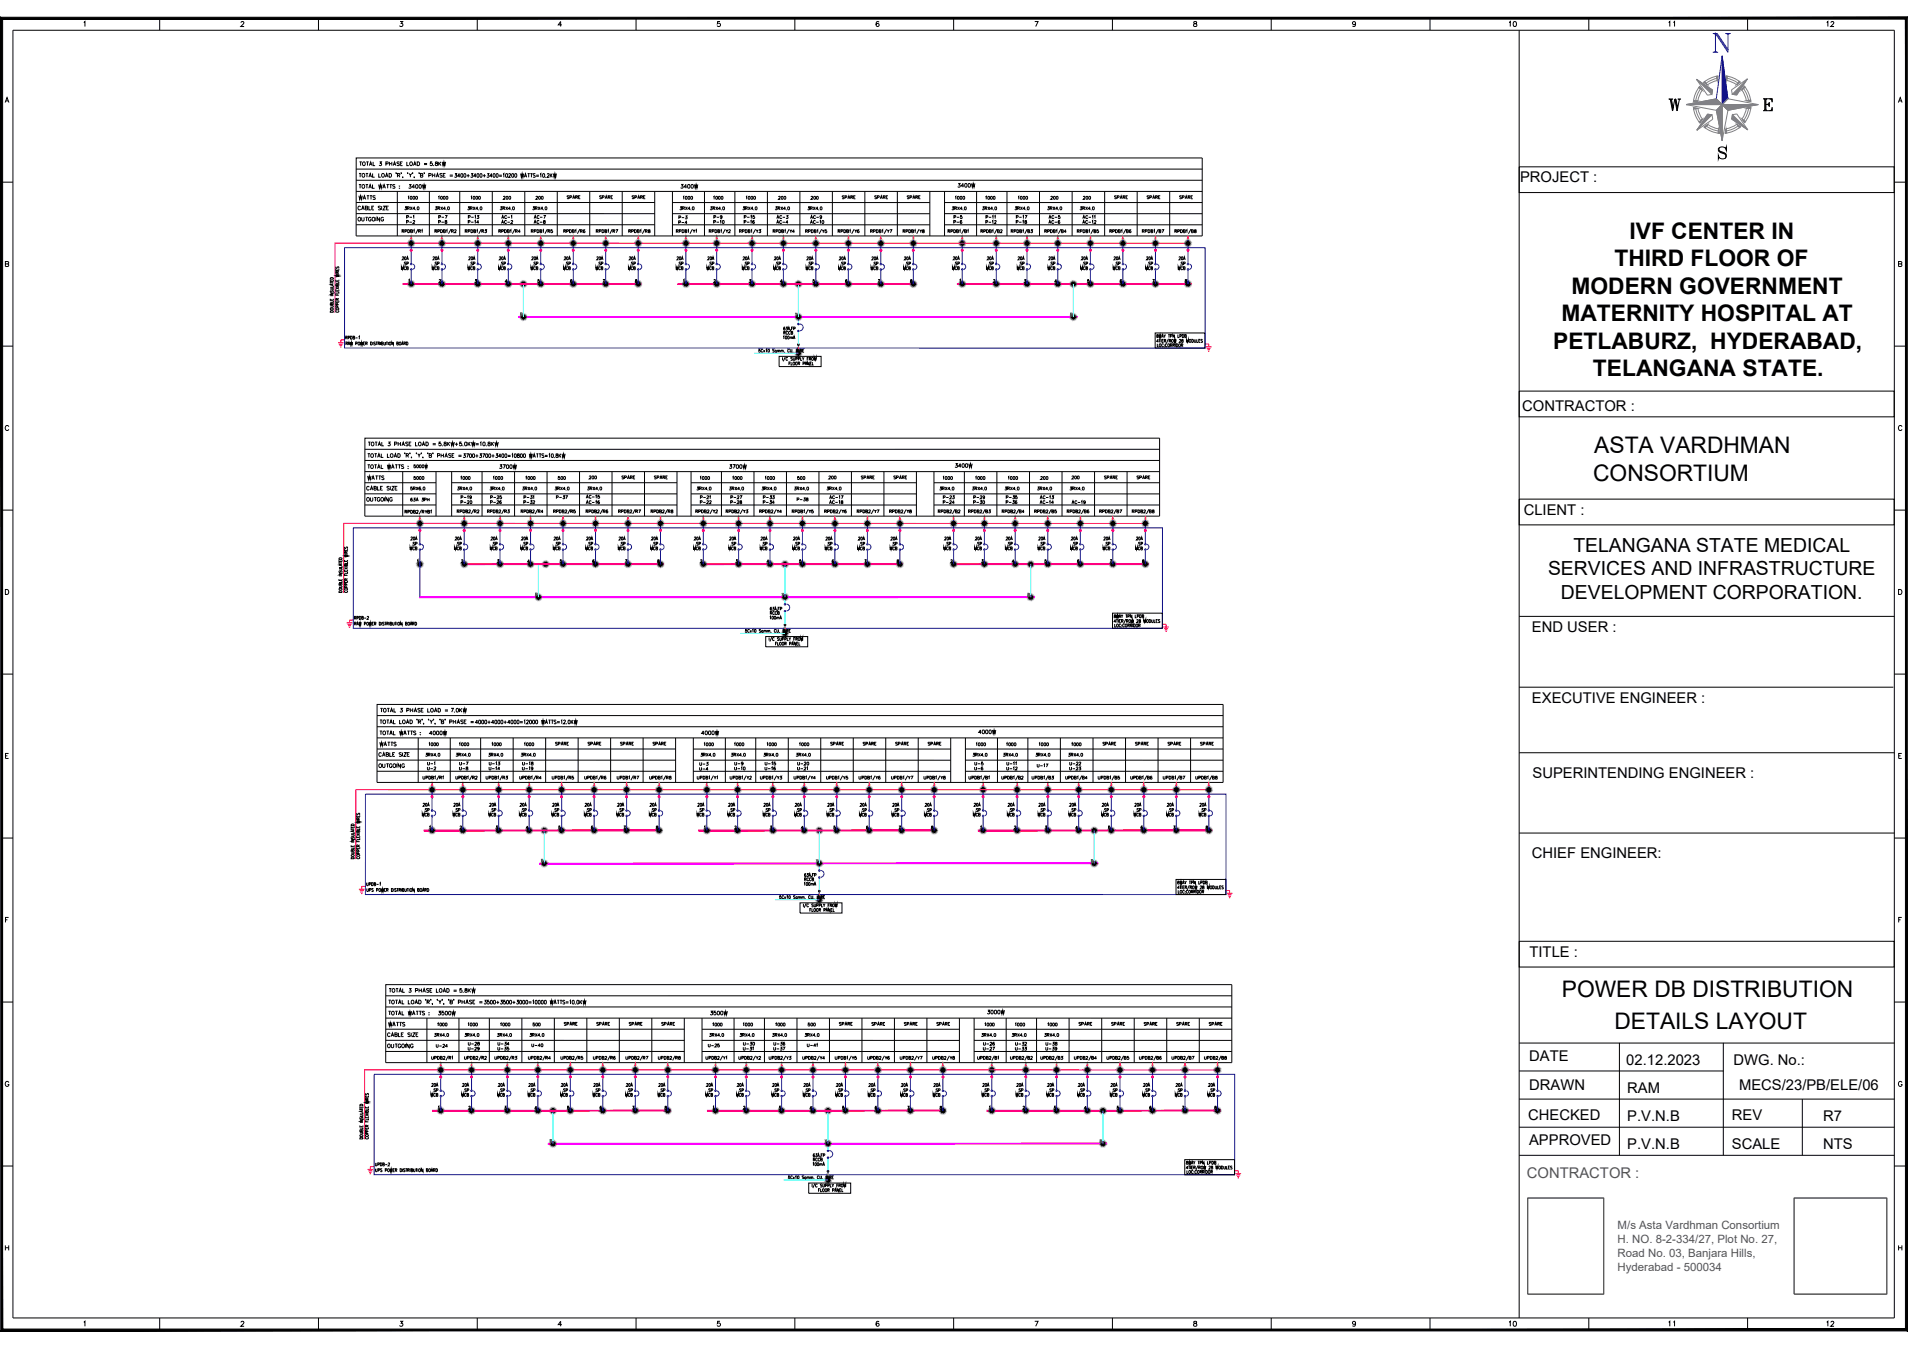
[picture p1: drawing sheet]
<svg xmlns="http://www.w3.org/2000/svg" width="841mm" height="594mm" viewBox="0 0 841 594" stroke-linecap="round" stroke-linejoin="round" font-family="sans-serif">
<defs><g id="words">
<g font-size="10.1">
<text x="718.2" y="105.3">IVF CENTER IN</text>
<text x="711.7" y="117.4">THIRD FLOOR OF</text>
<text x="692.7" y="129.5">MODERN GOVERNMENT</text>
<text x="688.3" y="141.6">MATERNITY HOSPITAL AT</text>
<text x="684.6" y="153.6">PETLABURZ, HYDERABAD,</text>
<text x="702.2" y="165.7">TELANGANA STATE.</text>
<text x="702.7" y="199.8">ASTA VARDHMAN</text>
<text x="702.2" y="211.9">CONSORTIUM</text>
<text x="688.4" y="439.3">POWER DB DISTRIBUTION</text>
<text x="711.6" y="453.6">DETAILS LAYOUT</text>
</g>
<text font-size="9.3" x="734.5" y="50.1">W</text>
<g font-size="8.5">
<text x="693.5" y="243.2">TELANGANA STATE MEDICAL</text>
<text x="682.4" y="253.5">SERVICES AND INFRASTRUCTURE</text>
<text x="688.1" y="263.8">DEVELOPMENT CORPORATION.</text>
</g>
<g font-size="6.5">
<text x="670" y="80.3">PROJECT :</text>
<text x="671" y="181.3">CONTRACTOR :</text>
<text x="671.6" y="227">CLIENT :</text>
<text x="675.3" y="278.4">END USER :</text>
<text x="675.3" y="309.6">EXECUTIVE ENGINEER :</text>
<text x="675.5" y="342.8">SUPERINTENDING ENGINEER :</text>
<text x="675.2" y="378">CHIEF ENGINEER:</text>
<text x="674.2" y="421.9">TITLE :</text>
<text x="674.1" y="467.8">DATE</text>
<text x="716.9" y="469.2">02.12.2023</text>
<text x="764.1" y="469.1">DWG. No.:</text>
<text x="674" y="480.5">DRAWN</text>
<text x="717.3" y="481.6">RAM</text>
<text x="766.5" y="480.3">MECS/23/PB/ELE/06</text>
<text x="673.6" y="493.6">CHECKED</text>
<text x="717.3" y="494">P.V.N.B</text>
<text x="763.4" y="493.4">REV</text>
<text x="803.6" y="494">R7</text>
<text x="674" y="504.6">APPROVED</text>
<text x="717.3" y="506.4">P.V.N.B</text>
<text x="763.4" y="506.3">SCALE</text>
<text x="803.6" y="506.4">NTS</text>
</g>
<text font-size="6.5" fill="#545454" x="673.1" y="519">CONTRACTOR :</text>
<g font-size="5.7">
<text x="664.3" y="13.1">10</text>
<text x="734.5" y="13.1">11</text>
<text x="804.3" y="13.1">12</text>
</g>
<g font-size="5.3">
<text x="664.3" y="585.6">10</text>
<text x="734.5" y="585.6">11</text>
<text x="804.3" y="585.6">12</text>
</g>
<g font-size="5" fill="#545454">
<text x="713" y="541.8">M/s Asta Vardhman Consortium</text>
<text x="713" y="547.9">H. NO. 8-2-334/27, Plot No. 27,</text>
<text x="713" y="553.9">Road No. 03, Banjara Hills,</text>
<text x="713" y="560">Hyderabad - 500034</text>
</g>
<g font-size="4.9">
<text x="157.3" y="89.3">WATTS</text>
<text x="179.2" y="84.3">3400W</text>
<text x="299.2" y="84.3">3400W</text>
<text x="219.4" y="207.8">3700W</text>
<text x="161.2" y="212.7">WATTS</text>
<text x="201.8" y="438.5">5.8KW</text>
<text x="434.3" y="448">3000W</text>
</g>
<g font-size="4.4">
<text x="157.7" y="74.1">TOTAL 3 PHASE LOAD =</text>
<text x="188.7" y="74.1">5.8KW</text>
<text x="421.2" y="83.6">3400W</text>
<text x="249.1" y="88.9">SPARE</text>
<text x="277.6" y="88.9">SPARE</text>
<text x="300.2" y="89.3">1000</text>
<text x="356.7" y="89.3">200</text>
<text x="384.5" y="88.9">SPARE</text>
<text x="433.6" y="89.3">1000</text>
<text x="490.4" y="88.9">SPARE</text>
<text x="518.9" y="88.9">SPARE</text>
<text x="178.5" y="97.7">P-1</text>
<text x="192.6" y="97.7">P-7</text>
<text x="205.7" y="97.7">P-13</text>
<text x="220.1" y="97.7">AC-1</text>
<text x="234.6" y="97.7">AC-7</text>
<text x="298.4" y="97.7">P-3</text>
<text x="313.6" y="97.7">P-9</text>
<text x="327" y="99.8">P-16</text>
<text x="341.5" y="97.7">AC-3</text>
<text x="356.3" y="97.7">AC-9</text>
<text x="419.5" y="99.8">P-6</text>
<text x="433.6" y="97.7">P-11</text>
<text x="447" y="97.7">P-17</text>
<text x="461.4" y="97.7">AC-5</text>
<text x="476.2" y="99.8">AC-12</text>
<text x="177.4" y="118.2">SP</text>
<text x="190.9" y="118.2">SP</text>
<text x="206.7" y="118.2">SP</text>
<text x="220.1" y="118.2">SP</text>
<text x="234.6" y="118.2">SP</text>
<text x="248.7" y="118.2">SP</text>
<text x="263.2" y="118.2">SP</text>
<text x="277.3" y="118.2">SP</text>
<text x="298.4" y="118.2">SP</text>
<text x="311.9" y="118.2">SP</text>
<text x="327.7" y="118.2">SP</text>
<text x="341.5" y="118.2">SP</text>
<text x="355.6" y="118.2">SP</text>
<text x="370.1" y="118.2">SP</text>
<text x="384.5" y="118.2">SP</text>
<text x="398.6" y="118.2">SP</text>
<text x="420.2" y="118.2">SP</text>
<text x="435.3" y="118.2">SP</text>
<text x="448.7" y="118.2">SP</text>
<text x="462.5" y="118.2">SP</text>
<text x="476.6" y="118.2">SP</text>
<text x="491.1" y="118.2">SP</text>
<text x="505.5" y="118.2">SP</text>
<text x="519.6" y="118.2">SP</text>
<text x="181.7" y="207.4">5000W</text>
<text x="202.5" y="221.2">P-19</text>
<text x="364.8" y="221.2">AC-17</text>
<text x="257.5" y="223.3">AC-16</text>
<text x="471.7" y="223.3">AC-19</text>
<text x="312.2" y="448.4">3500W</text>
<text x="205.3" y="453.3">1000</text>
<text x="233.9" y="453.3">500</text>
<text x="247.6" y="453.3">SPARE</text>
<text x="262.1" y="453.3">SPARE</text>
<text x="290.7" y="453.3">SPARE</text>
<text x="355.2" y="453.3">500</text>
<text x="369" y="453.3">SPARE</text>
<text x="397.6" y="453.3">SPARE</text>
<text x="433.2" y="453.3">1000</text>
<text x="488.9" y="453.3">SPARE</text>
<text x="503.4" y="453.3">SPARE</text>
<text x="532" y="453.3">SPARE</text>
<text x="191.6" y="462.8">U-24</text>
<text x="233.5" y="462.5">U-40</text>
<text x="354.9" y="462.5">U-41</text>
<text x="189.1" y="484.4">MCB</text>
<text x="189.4" y="480.1">20A</text>
<text x="202.8" y="480.1">20A</text>
<text x="218.7" y="480.1">20A</text>
<text x="232.1" y="480.1">20A</text>
<text x="246.6" y="480.1">20A</text>
<text x="260.7" y="480.1">20A</text>
<text x="275.2" y="480.1">20A</text>
<text x="382.1" y="480.1">20A</text>
<text x="396.5" y="480.1">20A</text>
<text x="410.6" y="480.1">20A</text>
<text x="503.1" y="480.1">20A</text>
<text x="517.5" y="480.1">20A</text>
</g>
<g font-size="4">
<text x="178.9" y="88.9">1000</text>
<text x="192.3" y="88.9">1000</text>
<text x="206.7" y="88.9">1000</text>
<text x="220.8" y="88.9">200</text>
<text x="235.3" y="88.9">200</text>
<text x="313.6" y="88.9">1000</text>
<text x="328.1" y="88.9">1000</text>
<text x="342.2" y="88.9">200</text>
<text x="420.2" y="88.9">1000</text>
<text x="448" y="88.9">1000</text>
<text x="462.1" y="88.9">200</text>
<text x="476.6" y="88.9">200</text>
<text x="365.1" y="329.5">SPARE</text>
<text x="313.3" y="453.3">1000</text>
<text x="446.6" y="453.3">1000</text>
<text x="205.7" y="461.8">U-28</text>
<text x="218.7" y="461.8">U-34</text>
<text x="326.7" y="461.8">U-30</text>
<text x="340.1" y="461.8">U-36</text>
<text x="432.5" y="461.8">U-26</text>
<text x="446.6" y="461.8">U-32</text>
<text x="460" y="461.8">U-38</text>
<text x="311.5" y="462.5">U-25</text>
<text x="326.7" y="463.9">U-31</text>
<text x="203.9" y="482.2">SP</text>
<text x="219.8" y="482.2">SP</text>
<text x="233.2" y="482.2">SP</text>
<text x="247.6" y="482.2">SP</text>
<text x="261.8" y="482.2">SP</text>
<text x="276.2" y="482.2">SP</text>
<text x="290.3" y="482.2">SP</text>
<text x="368.7" y="482.2">SP</text>
<text x="383.1" y="482.2">SP</text>
<text x="397.6" y="482.2">SP</text>
<text x="411.7" y="482.2">SP</text>
<text x="489.7" y="482.2">SP</text>
<text x="504.1" y="482.2">SP</text>
<text x="518.6" y="482.2">SP</text>
<text x="532.7" y="482.2">SP</text>
</g>
</g></defs>
<!-- layer: ELE- DB DETAIL -->
<g fill="#f0f" stroke="#f0f" stroke-width=".44">
<path d="M228.6 139.5v.4l246.2-.4zM228.6 139.9l246.2-.4v.4z"/>
<path d="M185.1 263v.4l270.9-.4zM185.1 263.4l270.9-.4v.4z"/>
<path d="M237.9 380.4v.3l246.1-.3zM237.9 380.7l246.1-.3v.3z"/>
<path d="M241.7 503.9v.3l246.1-.3zM241.7 504.2l246.1-.3v.3z"/>
</g>
<!-- layer: Raw Loop -->
<g fill="none" stroke="#000" stroke-width=".44">
<path d="M157 74.5h372.9M529.9 69.6h-372.9v34.4M529.9 79.4h-372.9M157 99.1h131.6M157 94.1l131.6 .1M158.2 81.3h1M158.7 81.3v1.7M158.9 91.2a.58 .58 0 0 0-.7-.4 .58 .58 0 0 0-.4 .7v.4a.58 .58 0 0 0 .4 .6 .58 .58 0 0 0 .7-.4M159.4 92.5l.6-1.6 .6 1.6M159.4 95.8v1.1l.5 .5 .5-.2 .1-1.4M159.6 92h.7M161 91.6h.9l.1-.6-1-.1v1.6l1-.1 .1-.4-.4-.4"/>
<path d="M161.1 95.8h1M161.2 81.3h1M161.6 95.8v1.6M161.7 81.3v1.7M162.5 83l.6-1.7 .6 1.7M162.6 90.9v1.6h.9M162.8 82.4h.7M163.6 96.2a.58 .58 0 0 0-.7-.4 .58 .58 0 0 0-.5 .6v.4a.57 .57 0 0 0 .6 .6 .57 .57 0 0 0 .6-.6h-.4M163.9 91.6h.6M164.2 81.3v1.7h.9M164.8 90.9h-.9v1.6h.9M165.7 95.8v1.6"/>
<path d="M166.9 81.3l.4 1.7 .4-1.7 .3 1.7 .4-1.7M167.3 95.8v1.6l-1-1.6v1.6M167.8 91.1l-.4-.2-.7 .2 1.1 .9-.4 .5-.7-.2M168.2 90.9v1.6M168.7 83l.6-1.7 .6 1.7M168.8 90.9h1.1l-1.1 1.6h1.1M168.9 82.4h.8M169 96.2a.58 .58 0 0 0-.6-.4 .58 .58 0 0 0-.5 .6v.4a.57 .57 0 0 0 .6 .6 .57 .57 0 0 0 .5-.6h-.3M170.3 91.6h.6M170.4 81.3h1M170.9 81.3v1.7M171.3 90.9h-1v1.6h1"/>
<path d="M171.7 81.3h1.1M172.2 81.3v1.7M174.1 81.6l-.4-.3-.6 .3 1 .9-.4 .5-.6-.3M175.1 84.4v19.6M176.1 81.9h.1M176.1 82.8h.1M178.5 91.1h.7l-.4 .5a.43 .43 0 0 1 .4 .7 .43 .43 0 0 1-.8-.1M179.6 91.8l.7-.1 .1-.4-.8-.2v1.4M180 91.8l.4 .7M180.9 91.1l.8 1.4M181.7 91.1l-.8 1.4M183 92h-.9l.6-.9v1.4"/>
<path d="M183.3 92.3h.1M189.3 84.4v19.6M191.9 91.1h.7l-.4 .5a.43 .43 0 0 1 .3 .7 .43 .43 0 0 1-.7-.1M193 91.8l.7-.1 .1-.4-.8-.2v1.4M193.4 91.8l.4 .7M194.3 91.1l.8 1.4M195.1 91.1l-.8 1.4M196.4 92h-.9l.6-.9v1.4M196.7 92.3l.1 .1M202.7 84.4v19.6M206.3 91.1h.6l-.3 .5a.43 .43 0 0 1 .3 .7 .43 .43 0 0 1-.8-.1M207.3 91.8l.8-.1v-.4l-.8-.2v1.4"/>
<path d="M207.8 91.8l.4 .7M208.6 91.1l.8 1.4M209.4 91.1l-.8 1.4M210.7 92h-.9l.6-.9v1.4M211.1 92.3v.1M217 84.4v19.6M220.6 91.1h.6l-.3 .5a.43 .43 0 0 1 .3 .7 .43 .43 0 0 1-.7-.1M221.7 91.8l.7-.1v-.4l-.7-.2v1.4M222.1 91.8l.4 .7M222.9 91.1l.9 1.4M223.8 91.1l-.9 1.4M225 92h-.9l.6-.9v1.4"/>
<path d="M225.4 92.3v.1M231.3 84.4v19.6M234.9 91.1h.7l-.4 .5a.43 .43 0 0 1 .3 .7 .43 .43 0 0 1-.7-.1M236 91.8l.7-.1 .1-.4-.8-.2v1.4M236.4 91.8l.4 .7M237.2 91.1l.9 1.4M238.1 91.1l-.9 1.4M239.3 92h-.9l.6-.9v1.4M239.7 92.3l.1 .1M245.6 84.4v19.6M260 84.4l-.1 19.6M265.1 86.4h-.8l.8 .8-.3 .4-.5-.2"/>
<path d="M265.5 87l.7-.1 .1-.5-.8-.1v1.3M266.7 87.6l.5-1.3 .5 1.3M266.9 87.1h.6M268.1 86.9l.7-.1v-.4l-.7-.1v1.3M268.5 86.9l.4 .7M269.3 86.9h.5M270.1 86.3h-.8v1.3h.8M274.3 84.4v19.6M288.6 89.2l-131.6 .1M288.6 84.4v19.6M296.4 99.1h113.5M296.4 84.4v19.6"/>
<path d="M296.4 94.2h113.5M299.8 91.1h.7l-.4 .5a.43 .43 0 0 1 .3 .7 .43 .43 0 0 1-.7-.1M300.9 91.8l.7-.1 .1-.4-.8-.2v1.4M301.3 91.8l.4 .7M302.1 91.1l.9 1.4M303 91.1l-.9 1.4M304.2 92h-.9l.6-.9v1.4M304.6 92.3l.1 .1M310.5 84.4v19.6M313.2 91.1h.6l-.3 .5a.43 .43 0 0 1 .3 .7 .43 .43 0 0 1-.7-.1M314.3 91.8l.7-.1v-.4l-.7-.2v1.4M314.7 91.8l.4 .7"/>
<path d="M315.5 91.1l.9 1.4M316.4 91.1l-.9 1.4M317.6 92h-.9l.6-.9v1.4M318 92.3l.1 .1M323.9 84.4v19.6M327.5 91.1h.7l-.4 .5a.43 .43 0 0 1 .4 .7 .43 .43 0 0 1-.8-.1M328.6 91.8l.7-.1 .1-.4-.8-.2v1.4M329 91.8l.4 .7M329.9 91.1l.8 1.4M330.7 91.1l-.8 1.4M332 92h-.9l.6-.9v1.4M332.3 92.3l.1 .1"/>
<path d="M338.3 84.4v19.6M341.8 91.1h.7l-.4 .5a.43 .43 0 0 1 .4 .7 .43 .43 0 0 1-.8-.1M342.9 91.8l.7-.1 .1-.4-.8-.2v1.4M343.3 91.8l.5 .7M344.2 91.1l.8 1.4M345 91.1l-.8 1.4M346.3 92h-.9l.6-.9v1.4M346.6 92.3l.1 .1M352.6 84.4v19.6M356.2 91.2h.6l-.3 .5a.43 .43 0 0 1 .3 .6 .43 .43 0 0 1-.8-.1M357.2 91.8l.8-.1v-.4l-.8-.1v1.3M357.7 91.8l.4 .7"/>
<path d="M358.5 91.2l.8 1.3M359.3 91.2l-.8 1.3M360.6 92h-.9l.6-.8v1.3M361 92.4h.1M366.9 84.4v19.6M372.1 86.5h-.9l.9 .7-.3 .4-.6-.2M372.4 87l.7-.1 .1-.5-.8-.1v1.3M373.7 87.6l.5-1.3 .5 1.3M373.9 87.2h.6M375 86.9l.7-.1 .1-.4-.8-.1v1.3M375.4 86.9l.5 .7M376.3 86.9h.5"/>
<path d="M377.1 86.3h-.8v1.3h.8M381.2 84.4v19.6M395.5 84.4v19.6M400.7 86.5h-.8l.8 .7-.3 .4-.5-.2M401.1 87l.7-.1v-.5l-.7-.1v1.3M402.3 87.6l.5-1.3 .5 1.3M402.5 87.2h.6M403.7 86.9l.7-.1v-.4l-.7-.1v1.3M404.1 86.9l.4 .7M404.9 86.9h.5M405.7 86.3h-.8v1.3h.8M409.9 89.3h-113.5"/>
<path d="M409.9 84.4v19.6M416.3 99.1h113.6M416.3 94.2h113.6M416.3 84.4v19.6M419.7 91.1h.7l-.4 .5a.43 .43 0 0 1 .4 .7 .43 .43 0 0 1-.8-.1M420.8 91.8l.7-.1 .1-.4-.8-.2v1.4M421.2 91.8l.5 .7M422.1 91.1l.8 1.4M422.9 91.1l-.8 1.4M424.2 92h-.9l.6-.9v1.4M424.5 92.3l.1 .1M430.5 84.4v19.6"/>
<path d="M433.1 91.1h.7l-.4 .5a.43 .43 0 0 1 .4 .7 .43 .43 0 0 1-.8-.1M434.2 91.8l.7-.1 .1-.4-.8-.2v1.4M434.6 91.8l.4 .7M435.5 91.1l.8 1.4M436.3 91.1l-.8 1.4M437.6 92h-.9l.6-.9v1.4M437.9 92.3l.1 .1M443.9 84.4v19.6M447.5 91.1h.6l-.3 .5a.43 .43 0 0 1 .3 .7 .43 .43 0 0 1-.8-.1M448.5 91.8l.8-.1v-.4l-.8-.2v1.4M449 91.8l.4 .7M449.8 91.1l.8 1.4"/>
<path d="M450.6 91.1l-.8 1.4M451.9 92h-.9l.6-.9v1.4M452.3 92.3v.1M458.2 84.4v19.6M461.8 91.1h.7l-.4 .5a.43 .43 0 0 1 .4 .7 .43 .43 0 0 1-.8-.1M462.9 91.8l.7-.1 .1-.4-.8-.2v1.4M463.3 91.8l.5 .7M464.2 91.1l.8 1.4M465 91.1l-.8 1.4M466.3 92h-.9l.6-.9v1.4M466.6 92.3l.1 .1M472.6 84.4v19.6"/>
<path d="M476.2 91.1h.6l-.3 .5a.43 .43 0 0 1 .3 .7 .43 .43 0 0 1-.7-.1M477.3 91.8l.7-.1v-.4l-.7-.2v1.4M477.7 91.8l.4 .7M478.5 91.1l.9 1.4M479.4 91.1l-.9 1.4M480.6 92h-.9l.6-.9v1.4M481 92.3v.1M486.9 84.4v19.6M501.3 84.4l-.1 19.6M506.4 86.5h-.8l.8 .7-.3 .4-.5-.2M506.8 87l.7-.1 .1-.5-.8-.1v1.3M508.1 87.6l.4-1.3 .5 1.3"/>
<path d="M508.2 87.2h.6M509.4 86.9l.7-.1 .1-.4-.8-.1v1.3M509.8 86.9l.4 .7M510.6 86.9h.5M511.4 86.3h-.8v1.3h.8M515.6 84.4v19.6M529.9 89.3h-113.6M177.2 101.9l.7-.1 .1-.5-.8-.1v1.4M177.6 101.9l.5 .7M178.5 101.9h.7l.1-.6-.8-.1v1.4M179.7 101.2a.71 .71 0 0 1 .9 .4 .71 .71 0 0 1-.3 .9l-.6 .1zM181 101.9l.7-.1 .1-.5-.8-.1v1.4l.8-.2-.3-.5"/>
<path d="M182.3 101.5l.3-.3v1.4M184.3 101l-1.1 2M184.5 101.9l.8-.1v-.5l-.8-.1v1.4M185 101.9l.4 .7M185.8 101.5l.3-.3v1.4M191.7 101.9l.7-.1 .1-.5-.8-.1v1.4M192.1 101.9l.4 .7M193 101.9h.7v-.6l-.7-.1v1.4M194.2 101.2a.7 .7 0 0 1 .9 .5 .7 .7 0 0 1-.5 .9h-.4zM195.5 101.9l.7-.1 .1-.5-.8-.1v1.4l.8-.2-.3-.5M196.7 101.5l.3-.3v1.4M198.8 101l-1.1 2"/>
<path d="M199 101.9l.7-.1 .1-.5-.8-.1v1.4M199.4 101.9l.5 .7M200.3 101.5l.3-.3 .5 .3-.8 1.1h.8M205 101.9l.8-.1v-.5l-.8-.1v1.4M205.5 101.9l.4 .7M206.3 101.9h.7l.1-.6-.8-.1v1.4M207.6 101.2a.7 .7 0 0 1 .8 .5 .7 .7 0 0 1-.4 .9h-.4zM208.8 101.9l.8-.1v-.5l-.8-.1v1.4l.8-.2-.2-.5M210.1 101.5l.3-.3v1.4M212.1 101l-1 2M212.4 101.9l.7-.1 .1-.5-.8-.1v1.4M212.8 101.9l.4 .7"/>
<path d="M213.8 101.2h.6l-.3 .5a.43 .43 0 0 1 .3 .7 .43 .43 0 0 1-.8-.1M219.9 101.9l.7-.1v-.5l-.7-.1v1.4M220.3 101.9l.4 .7M221.1 101.9h.7l.1-.6-.8-.1v1.4M222.4 101.2a.7 .7 0 0 1 .8 .5 .7 .7 0 0 1-.4 .9h-.4zM223.6 101.9l.8-.1v-.5l-.8-.1v1.4l.8-.2-.2-.5M224.9 101.5l.3-.3v1.4M227 101l-1.1 2M227.2 101.9l.7-.1 .1-.5-.8-.1v1.4M227.6 101.9l.4 .7M229.4 102.1h-.9l.6-.9v1.4M234.2 101.9l.7-.1 .1-.5-.8-.1v1.4"/>
<path d="M234.6 101.9l.4 .7M235.4 101.9h.8v-.6l-.8-.1v1.4M236.7 101.2a.7 .7 0 0 1 .8 .5 .7 .7 0 0 1-.4 .9h-.4zM238 101.9l.7-.1 .1-.5-.8-.1v1.4l.8-.2-.3-.5M239.2 101.5l.3-.3v1.4M241.3 101l-1.1 2M241.5 101.9l.7-.1 .1-.5-.8-.1v1.4M241.9 101.9l.5 .7M243.5 101.2h-.6l-.1 .6a.45 .45 0 0 1 .7 0 .45 .45 0 0 1-.1 .7 .45 .45 0 0 1-.6-.2M248.5 101.9l.7-.1 .1-.4-.8-.2v1.4M248.9 101.9l.4 .7M249.8 101.9h.7v-.5l-.7-.2v1.4"/>
<path d="M251 101.2a.7 .7 0 0 1 .9 .5 .7 .7 0 0 1-.5 .9h-.4zM252.3 101.9l.7-.1 .1-.4-.8-.2v1.4l.8-.2-.3-.5M253.5 101.5l.3-.3v1.4M255.6 101l-1.1 2M255.8 101.9l.8-.1v-.4l-.8-.2v1.4M256.3 101.9l.4 .7M257.8 101.4v-.1a.57 .57 0 0 0-.8 .6 .57 .57 0 0 0 .8 .5 .4 .4 0 0 0-.2-.6 .4 .4 0 0 0-.5 .3M262.8 101.9l.7-.1 .1-.4-.8-.2v1.4M263.2 101.9l.5 .7M264.1 101.9h.7l.1-.5-.8-.2v1.4M265.3 101.2a.7 .7 0 0 1 .9 .5 .7 .7 0 0 1-.4 .9h-.5zM266.6 101.9l.7-.1 .1-.4-.8-.2v1.4l.8-.2-.3-.5"/>
<path d="M267.9 101.5l.3-.3v1.4M269.9 101l-1.1 2M270.2 101.9l.7-.1v-.4l-.7-.2v1.4M270.6 101.9l.4 .7M271.4 101.2h.9l-.6 1.4M277.1 101.9l.8-.1v-.4l-.8-.2v1.4M277.6 101.9l.4 .7M278.4 101.9h.7l.1-.5-.8-.2v1.4M279.7 101.2a.7 .7 0 0 1 .8 .5 .7 .7 0 0 1-.4 .9h-.4zM280.9 101.9l.7-.1 .1-.4-.8-.2v1.4l.8-.2-.2-.5M282.2 101.5l.3-.3v1.4M284.2 101l-1.1 2"/>
<path d="M284.5 101.9l.7-.1v-.4l-.7-.2v1.4M284.9 101.9l.4 .7M285.9 101.3v.4a.53 .53 0 0 1 .5 .2 .53 .53 0 0 1 .1 .6h-.6a.64 .64 0 0 1 0-.7 .64 .64 0 0 1 .6-.3zM298.1 101.9l.7-.1 .1-.4-.8-.2v1.4M298.5 101.9l.5 .7M299.4 101.9h.7l.1-.5-.8-.2v1.4M300.6 101.2a.7 .7 0 0 1 .9 .5 .7 .7 0 0 1-.4 .9h-.5zM301.9 101.9l.7-.1 .1-.4-.8-.2v1.4l.8-.2-.3-.5M303.2 101.5l.3-.3v1.4M305.2 101l-1.1 2M305.5 101.2l.4 .7 .5-.7M305.9 101.9v.7"/>
<path d="M306.7 101.5l.3-.3v1.4M312.6 101.9l.7-.1 .1-.4-.8-.2v1.4M313 101.9l.5 .7M313.9 101.9h.7l.1-.5-.8-.2v1.4M315.1 101.2a.71 .71 0 0 1 .9 .4 .71 .71 0 0 1-.3 .9l-.6 .1zM316.4 101.9l.7-.1 .1-.4-.8-.2v1.4l.8-.2-.3-.5M317.7 101.5l.3-.3v1.4M319.7 101l-1.1 2M319.9 101.2l.5 .7 .5-.7M320.4 101.9v.7M321.2 101.5l.2-.3 .5 .3-.8 1.1h.9M326 101.9l.7-.1v-.4l-.7-.2v1.4"/>
<path d="M326.4 101.9l.4 .7M327.2 101.9h.7l.1-.5-.8-.2v1.4M328.5 101.2a.71 .71 0 0 1 .8 .4 .71 .71 0 0 1-.2 .9l-.6 .1zM329.7 101.9l.8-.1v-.4l-.8-.2v1.4l.8-.2-.2-.5M331 101.5l.3-.3v1.4M333 101l-1 2M333.3 101.2l.5 .7 .4-.7M333.8 101.9v.7M334.6 101.2h.7l-.4 .5a.43 .43 0 0 1 .3 .7 .43 .43 0 0 1-.7-.1M340.8 101.9l.7-.1 .1-.4-.8-.2v1.4M341.2 101.9l.4 .7M342 101.9h.8v-.5l-.8-.2v1.4"/>
<path d="M343.3 101.2a.7 .7 0 0 1 .8 .5 .7 .7 0 0 1-.4 .9h-.4zM344.6 101.9l.7-.1v-.4l-.7-.2v1.4l.7-.2-.2-.5M345.8 101.5l.3-.3v1.4M347.9 101l-1.1 2M348.1 101.2l.5 .7 .5-.7M348.6 101.9v.7M350.2 102.1h-.9l.6-.9v1.4M355.1 101.9l.7-.1 .1-.4-.8-.2v1.4M355.5 101.9l.4 .7M356.4 101.9h.7v-.5l-.7-.2v1.4M357.6 101.2a.71 .71 0 0 1 .8 .4 .71 .71 0 0 1-.2 .9l-.6 .1zM358.9 101.9l.7-.1 .1-.4-.8-.2v1.4l.8-.2-.3-.5"/>
<path d="M360.1 101.5l.3-.3v1.4M362.2 101l-1.1 2M362.4 101.2l.5 .7 .5-.7M362.9 101.9v.7M364.3 101.2h-.6v.6a.45 .45 0 0 1 .7 0 .45 .45 0 0 1-.1 .7 .45 .45 0 0 1-.7-.2M369.4 101.9l.7-.1 .1-.4-.8-.2v1.4M369.8 101.9l.5 .7M370.7 101.9h.7l.1-.5-.8-.2v1.4M371.9 101.2a.71 .71 0 0 1 .9 .4 .71 .71 0 0 1-.3 .9l-.6 .1zM373.2 101.9l.7-.1 .1-.4-.8-.2v1.4l.8-.2-.3-.5M374.5 101.5l.3-.3v1.4M376.5 101l-1.1 2"/>
<path d="M376.7 101.2l.5 .7 .5-.7M377.2 101.9v.7M378.7 101.4l-.1-.1a.57 .57 0 0 0-.7 .6 .57 .57 0 0 0 .8 .5 .4 .4 0 0 0-.2-.6 .4 .4 0 0 0-.6 .3M383.7 101.9l.8-.1v-.4l-.8-.2v1.4M384.2 101.9l.4 .7M385 101.9h.7l.1-.5-.8-.2v1.4M386.3 101.2a.71 .71 0 0 1 .8 .4 .71 .71 0 0 1-.2 .9l-.6 .1zM387.5 101.9l.7-.1 .1-.4-.8-.2v1.4l.8-.2-.2-.5M388.8 101.5l.3-.3v1.4M390.8 101l-1.1 2M391.1 101.2l.4 .7 .5-.7M391.5 101.9v.7"/>
<path d="M392.3 101.2h.8l-.6 1.4M398.1 101.9l.7-.1v-.4l-.7-.2v1.4M398.5 101.9l.4 .7M399.3 101.9h.7l.1-.5-.8-.2v1.4M400.6 101.2a.71 .71 0 0 1 .8 .4 .71 .71 0 0 1-.2 .9l-.6 .1zM401.8 101.9l.8-.1v-.4l-.8-.2v1.4l.8-.2-.2-.5M403.1 101.5l.3-.3v1.4M405.1 101l-1 2M405.4 101.2l.5 .7 .4-.7M405.9 101.9v.7M406.7 101.3v.4a.54 .54 0 0 1 .6 .2 .54 .54 0 0 1 0 .6h-.6a.64 .64 0 0 1 0-.7 .64 .64 0 0 1 .7-.2zM417.9 101.9l.7-.1v-.4l-.7-.2v1.4"/>
<path d="M418.3 101.9l.4 .7M419.1 101.9h.7l.1-.5-.8-.2v1.4M420.4 101.2a.71 .71 0 0 1 .8 .4 .71 .71 0 0 1-.2 .9l-.6 .1zM421.6 101.9l.8-.1v-.4l-.8-.2v1.4l.8-.2-.2-.5M422.9 101.5l.3-.3v1.4M425 101l-1.1 2M425.2 101.9l.7-.1 .1-.4-.8-.2v1.4l.8-.2-.3-.5M426.5 101.5l.3-.3v1.4M432.4 101.9l.7-.1v-.4l-.7-.2v1.4M432.8 101.9l.4 .7M433.6 101.9h.7l.1-.5-.8-.2v1.4M434.9 101.2a.7 .7 0 0 1 .8 .5 .7 .7 0 0 1-.4 .9h-.4z"/>
<path d="M436.1 101.9l.8-.1v-.4l-.8-.2v1.4l.8-.2-.2-.5M437.4 101.5l.3-.3v1.4M439.4 101l-1 2M439.7 101.9l.7-.1 .1-.4-.8-.2v1.4l.8-.2-.3-.5M441 101.6l.2-.4 .5 .3-.8 1.1h.9M445.7 101.9l.7-.1 .1-.4-.8-.2v1.4M446.1 101.9l.4 .7M447 101.9h.7v-.5l-.7-.2v1.4M448.2 101.2a.71 .71 0 0 1 .8 .4 .71 .71 0 0 1-.2 .9l-.6 .1zM449.5 101.9l.7-.1 .1-.4-.8-.2v1.4l.8-.2-.3-.5M450.7 101.5l.3-.3v1.4M452.8 101l-1.1 2"/>
<path d="M453 101.9l.8-.1v-.4l-.8-.2v1.4l.8-.2-.2-.5M454.4 101.2h.7l-.4 .5a.43 .43 0 0 1 .3 .7 .43 .43 0 0 1-.7-.1M460.5 101.9l.7-.1 .1-.4-.8-.2v1.4M460.9 101.9l.5 .7M461.8 101.9h.7l.1-.5-.8-.2v1.4M463 101.2a.71 .71 0 0 1 .9 .4 .71 .71 0 0 1-.3 .9l-.6 .1zM464.3 101.9l.7-.1 .1-.4-.8-.2v1.4l.8-.2-.3-.5M465.6 101.5l.3-.3v1.4M467.6 101l-1.1 2M467.8 101.9l.8-.1v-.4l-.8-.2v1.4l.8-.2-.2-.5M470 102.1h-.9l.6-.9v1.4M474.9 101.9l.7-.1v-.4l-.7-.2v1.4"/>
<path d="M475.3 101.9l.4 .7M476.1 101.9h.7l.1-.5-.8-.2v1.4M477.4 101.2a.71 .71 0 0 1 .8 .4 .71 .71 0 0 1-.2 .9l-.6 .1zM478.6 101.9l.8-.1v-.4l-.8-.2v1.4l.8-.2-.2-.5M479.9 101.5l.3-.3v1.4M481.9 101l-1 2M482.2 101.9l.7-.1 .1-.4-.8-.2v1.4l.8-.2-.3-.5M484.2 101.2h-.6l-.1 .6a.45 .45 0 0 1 .7 0 .45 .45 0 0 1-.1 .7 .45 .45 0 0 1-.7-.2M489.2 101.9l.7-.1 .1-.4-.8-.2v1.4M489.6 101.9l.4 .7M490.4 101.9h.8v-.5l-.8-.2v1.4M491.7 101.2a.71 .71 0 0 1 .8 .4 .71 .71 0 0 1-.2 .9l-.6 .1z"/>
<path d="M493 101.9l.7-.1 .1-.4-.8-.2v1.4l.8-.2-.3-.5M494.2 101.5l.3-.3v1.4M496.3 101l-1.1 2M496.5 101.9l.7-.1 .1-.4-.8-.2v1.4l.8-.2-.2-.5M498.5 101.4l-.1-.1a.57 .57 0 0 0-.7 .6 .57 .57 0 0 0 .8 .5 .4 .4 0 0 0-.2-.6 .4 .4 0 0 0-.5 .3M503.5 101.9l.7-.1 .1-.4-.8-.2v1.4M503.9 101.9l.5 .7M504.8 101.9h.7l.1-.5-.8-.2v1.4M506 101.2a.71 .71 0 0 1 .9 .4 .71 .71 0 0 1-.3 .9l-.6 .1zM507.3 101.9l.7-.1 .1-.4-.8-.2v1.4l.8-.2-.3-.5M508.6 101.5l.3-.3v1.4M510.6 101l-1.1 2"/>
<path d="M510.9 101.9l.7-.1v-.4l-.7-.2v1.4l.7-.2-.2-.5M512.1 101.2h.9l-.6 1.4M517.9 101.9l.7-.1v-.4l-.7-.2v1.4M518.3 101.9l.4 .7M519.1 101.9h.7l.1-.5-.8-.2v1.4M520.4 101.2a.71 .71 0 0 1 .8 .4 .71 .71 0 0 1-.2 .9l-.6 .1zM521.6 101.9l.8-.1v-.4l-.8-.2v1.4l.8-.2-.2-.5M522.9 101.5l.3-.3v1.4M524.9 101l-1 2M525.2 101.9l.7-.1 .1-.4-.8-.2v1.4l.8-.2-.3-.5M526.6 101.3v.4a.54 .54 0 0 1 .6 .2 .54 .54 0 0 1 0 .6l-.4 .1a.44 .44 0 0 1-.3-.6 .44 .44 0 0 1 .5-.3l.2-.4zM194.3 194.8h-.7l-.1 .7a.56 .56 0 0 1 .9 0 .56 .56 0 0 1-.1 .9 .56 .56 0 0 1-.9-.2"/>
<path d="M195 196.3h.1M195.8 194.9v.3a.86 .86 0 0 1 .8 1.2h-.8a.67 .67 0 0 1 0-.8 .67 .67 0 0 1 .8-.2v-.5zM197.2 194.8v1.7M197.6 195.5l.6 1M198.2 194.8l-1 1.1M198.8 194.8l.3 1.7 .4-1.7 .4 1.7 .4-1.7M200.6 195.8h1.3M201.2 195.1v1.4M203.4 194.8h-.7l-.1 .7a.56 .56 0 0 1 .8 0 .56 .56 0 0 1-.1 .9 .56 .56 0 0 1-.8-.2M204.1 196.3l.1 .1M205 194.9a.76 .76 0 0 1 .8 .7 .76 .76 0 0 1-.8 .8l-.2-.6zM206.3 194.8v1.7"/>
<path d="M206.6 195.5l.7 1M207.3 194.8l-1 1.1M207.8 194.8l.4 1.7 .4-1.7 .4 1.7 .4-1.7M209.7 195.5h1.3M209.7 196h1.3M211.6 195.1l.4-.3v1.7M213 194.9a.76 .76 0 0 1 .9 .7 .76 .76 0 0 1-.9 .8l-.2-.6zM214.4 196.3l.1 .1M215.2 194.9l-.1 .3a.87 .87 0 0 1 .9 1.2h-.8a.67 .67 0 0 1 0-.8 .67 .67 0 0 1 .8-.2v-.5zM216.6 194.8v1.7M216.9 195.5l.7 1M217.6 194.8l-1 1.1"/>
<path d="M218.1 194.8l.4 1.7 .4-1.7 .4 1.7 .3-1.7M511.1 193.1h-350.3v34.4M511.1 198h-350.3M160.8 217.6h31.4M160.8 212.7h31.4M162 204.8h1.1M162.6 204.8v1.7M162.7 214.7a.58 .58 0 0 0-.6-.4 .58 .58 0 0 0-.5 .7v.4a.58 .58 0 0 0 .5 .6 .58 .58 0 0 0 .6-.4M163.2 216l.6-1.7 .6 1.7M163.3 219.2v1.2l.4 .5 .5-.2 .1-1.5M163.4 215.4h.8M164.8 215.1h.9l.1-.6-1-.2v1.7l1-.2 .1-.4-.4-.3"/>
<path d="M164.9 219.2h1.1M165 204.8h1.1M165.5 219.2v1.7M165.6 204.8v1.7M166.4 206.5l.6-1.7 .6 1.7M166.4 214.3v1.7h.9M166.6 205.9h.8M167.4 219.6a.58 .58 0 0 0-.7-.4 .58 .58 0 0 0-.4 .7v.4a.57 .57 0 0 0 .5 .6 .57 .57 0 0 0 .6-.6h-.4M167.7 215.1h.6M168 204.8v1.7h.9M168.7 214.3h-1v1.7h1M169.5 219.2v1.7"/>
<path d="M170.7 204.8l.4 1.7 .4-1.7 .4 1.7 .3-1.7M171.2 219.2v1.7l-1.1-1.7v1.7M171.6 214.6l-.4-.3-.6 .3 1 1.2-.4 .2-.6-.2M172.1 214.3v1.7M172.5 206.5l.6-1.7 .6 1.7M172.7 214.3h1l-1 1.7h1M172.8 205.9h.7M172.9 219.6a.58 .58 0 0 0-.7-.4 .58 .58 0 0 0-.4 .7v.4a.57 .57 0 0 0 .5 .6 .57 .57 0 0 0 .6-.6h-.4M174.2 215.1h.6M174.2 204.8h1M174.7 204.8v1.7M175.1 214.3h-.9v1.7h.9"/>
<path d="M175.5 204.8h1.1M176.1 204.8v1.7M177.5 207.8v19.7M177.9 205.1l-.3-.3-.7 .3 1 .9-.3 .5-.7-.3M179.9 205.4h.1M179.9 206.3h.1M181.7 214.6h-.6v.6a.45 .45 0 0 1 .6 0 .45 .45 0 0 1 0 .7 .45 .45 0 0 1-.7-.2M181.7 219.7v-.1a.6 .6 0 0 0-.7 .6 .6 .6 0 0 0 .6 .6 .4 .4 0 0 0 0-.7 .4 .4 0 0 0-.6 .3M182.2 215.2h.7l.1-.5-.8-.1v1.3M182.3 219.5h.7l-.4 .5a.43 .43 0 0 1 .4 .7 .43 .43 0 0 1-.8-.1M182.6 215.2l.5 .7M183.2 210h-.7v.6a.45 .45 0 0 1 .7 0 .45 .45 0 0 1-.1 .6 .45 .45 0 0 1-.7-.1"/>
<path d="M183.5 214.6l.8 1.3M184.3 214.6l-.8 1.3M185.4 214.8l-.1-.1a.57 .57 0 0 0-.7 .6 .57 .57 0 0 0 .8 .5 .4 .4 0 0 0-.2-.6 .4 .4 0 0 0-.5 .3M185.9 215.8l.1 .1M186 219.5h.7l-.4 .5a.43 .43 0 0 1 .3 .7 .43 .43 0 0 1-.7-.1M188.3 219.5v1.4M189.2 219.5v1.4M192.2 207.8v19.7M199.1 217.6l99.3 .1M199.1 207.8v19.7M201.7 214.6h.7l-.4 .5a.43 .43 0 0 1 .4 .7 .43 .43 0 0 1-.8-.1M202.8 215.3l.7-.1 .1-.5-.8-.1v1.3"/>
<path d="M203 210.2l.3-.2v1.3M203.2 215.3l.5 .6M204.1 214.6l.8 1.3M204.9 214.6l-.8 1.3M206.2 215.5h-.9l.6-.9v1.3M206.5 215.8l.1 .1M212.5 207.8v19.7M216.1 214.6h.6l-.3 .5a.43 .43 0 0 1 .3 .7 .43 .43 0 0 1-.7-.1M216.3 219.2l.7-.1v-.5l-.7-.1v1.3M217.2 215.3l.7-.1v-.4l-.7-.2v1.4M217.4 210.2l.3-.2v1.3M217.5 219.2h1.1"/>
<path d="M217.6 215.3l.4 .7M218.4 214.6l.9 1.4M219.1 218.8l.3-.3 .5 .2-.8 1.1h.8M219.3 214.6l-.9 1.4M220.5 215.5h-.9l.6-.9v1.4M220.9 215.8v.1M221 218.5h-.6l-.1 .6a.45 .45 0 0 1 .7 0 .45 .45 0 0 1-.1 .6 .45 .45 0 0 1-.6-.1M226.8 207.8v19.7M230.4 214.6h.7l-.4 .5a.43 .43 0 0 1 .3 .7 .43 .43 0 0 1-.7-.1M230.9 219.2l.8-.1v-.5l-.8-.1v1.3M231.5 215.3l.7-.1 .1-.5-.8-.1v1.3M231.7 210.2l.3-.2v1.3"/>
<path d="M231.9 215.3l.4 .6M232.2 219.2h1.1M232.7 214.6l.9 1.3M233.6 214.6l-.9 1.3M233.9 218.5h.6l-.3 .5a.43 .43 0 0 1 .3 .7 .43 .43 0 0 1-.7-.1M234.8 215.5h-.9l.6-.9v1.3M235 218.7l.3-.2v1.3M235.2 215.8l.1 .1M241.1 207.8v19.7M244.7 214.6h.7l-.4 .5a.43 .43 0 0 1 .3 .7 .43 .43 0 0 1-.7-.1M245.3 219.2l.7-.1v-.5l-.7-.1v1.3M245.8 215.3l.7-.1 .1-.5-.8-.1v1.4"/>
<path d="M246.2 215.3l.4 .7M246.5 219.2h1.1M246.7 210h-.6v.6a.45 .45 0 0 1 .6 0 .45 .45 0 0 1 0 .6 .45 .45 0 0 1-.7-.1M247.1 214.6l.8 1.4M247.9 214.6l-.8 1.4M248.2 218.5h.7l-.4 .5a.43 .43 0 0 1 .3 .7 .43 .43 0 0 1-.7-.1M249.2 215.5h-.9l.6-.9v1.4M249.3 218.5h.8l-.6 1.3M249.5 215.8l.1 .1M255.5 207.8v19.7M259.1 214.6h.6l-.3 .5a.43 .43 0 0 1 .3 .7 .43 .43 0 0 1-.8-.1M259.8 210.1l.2-.4 .5 .3-.8 1.1h.8"/>
<path d="M260.1 215.2h.8v-.5l-.8-.1v1.3M260.6 215.2l.4 .7M261.4 214.6l.8 1.3M262.2 214.6l-.8 1.3M263.5 215.5h-.9l.6-.9v1.3M263.9 215.8v.1M269.8 207.8v19.7M274.9 209.9h-.8l.8 .8-.3 .4-.5-.2M275.3 210.4h.7l.1-.5-.8-.2v1.4M276.6 211.1l.4-1.4 .5 1.4M276.7 210.6h.6M277.9 210.4l.7-.1 .1-.4-.8-.2v1.4"/>
<path d="M278.3 210.4l.4 .7M279.1 210.4h.5M279.9 209.7h-.8v1.4h.8M284.1 207.8v19.7M289.3 209.9h-.9l.9 1h-.9M289.6 210.4h.7l.1-.5-.8-.2v1.4M290.9 211.1l.5-1.4 .4 1.4M291.1 210.6h.6M292.2 210.4l.7-.1 .1-.4-.8-.2v1.4M292.6 210.4l.4 .7M293.5 210.4h.4M294.2 209.7h-.7v1.4h.7"/>
<path d="M298.4 212.7h-99.3M298.4 207.8v19.7M304.6 217.7h99.3M304.6 212.8h99.3M304.6 207.8v19.7M307.3 214.6h.6l-.3 .5a.43 .43 0 0 1 .3 .7 .43 .43 0 0 1-.7-.1M308.4 215.3l.7-.1v-.5l-.7-.1v1.4M308.6 210.2l.3-.2v1.3M308.7 219.2l.8-.1v-.5l-.8-.1v1.3M308.8 215.3l.4 .7M309.6 214.6l.9 1.4M310 219.2h1.1"/>
<path d="M310.5 214.6l-.9 1.4M311.6 218.8l.3-.3 .4 .2-.7 1.1h.8M311.7 215.5h-.9l.6-.9v1.4M312.1 215.8v.1M312.8 218.7l.3-.2v1.3M318 207.8v19.7M321.6 214.6h.7l-.4 .5a.43 .43 0 0 1 .3 .7 .43 .43 0 0 1-.7-.1M321.7 204.8h.8l-.5 .6a.54 .54 0 0 1 .4 .9 .54 .54 0 0 1-.9-.2M322.1 219.2l.8-.1v-.5l-.8-.1v1.3M322.7 215.3l.7-.1 .1-.5-.8-.1v1.4M322.9 210.3l.3-.3v1.3M323 204.8h1.1l-.8 1.6"/>
<path d="M323.1 215.3l.4 .7M323.4 219.2h1.1M324 214.6l.8 1.4M324.7 204.9a.76 .76 0 0 1 .9 .7 .76 .76 0 0 1-.9 .8l-.2-.7zM324.8 214.6l-.8 1.4M325 218.8l.3-.3 .4 .2-.7 1.1h.8M326.1 215.5h-.9l.6-.9v1.4M326.2 218.5h.8l-.6 1.3M326.2 204.9a.76 .76 0 0 1 .9 .7 .76 .76 0 0 1-.9 .8l-.2-.7zM326.4 215.8l.1 .1M327.5 204.8l.4 1.6 .4-1.6 .3 1.6 .4-1.6M332.3 207.8v19.7"/>
<path d="M335.9 214.6h.7l-.4 .5a.43 .43 0 0 1 .4 .7 .43 .43 0 0 1-.8-.1M336.5 219.2l.7-.1 .1-.5-.8-.1v1.3M337 215.3l.7-.1 .1-.5-.8-.1v1.4M337.2 210.3l.3-.3v1.3M337.4 215.3l.4 .7M337.7 219.3h1.1M338.3 214.6l.8 1.4M339.1 214.6l-.8 1.4M339.4 218.5h.7l-.4 .5a.43 .43 0 0 1 .3 .7 .43 .43 0 0 1-.7-.1M340.4 215.5h-.9l.6-.9v1.4M340.6 218.5h.7l-.4 .5a.43 .43 0 0 1 .3 .7 .43 .43 0 0 1-.7-.1M340.7 215.8l.1 .1"/>
<path d="M346.7 207.8v19.7M350.2 214.6h.7l-.4 .5a.43 .43 0 0 1 .4 .7 .43 .43 0 0 1-.8-.1M351.3 215.3l.8-.1v-.4l-.8-.2v1.4M351.7 215.3l.5 .7M352.3 210h-.6l-.1 .6a.45 .45 0 0 1 .7 0 .45 .45 0 0 1-.1 .6 .45 .45 0 0 1-.7-.1M352.6 214.6l.8 1.4M353.4 214.6l-.8 1.4M354.3 219.4h.6l-.3 .6a.43 .43 0 0 1 .3 .6 .43 .43 0 0 1-.7-.1M354.7 215.5h-.9l.6-.9v1.4M355.1 215.8v.1M355.5 219.5v.4a.53 .53 0 0 1 .6 .2 .53 .53 0 0 1 0 .6h-.6a.63 .63 0 0 1 0-.7 .63 .63 0 0 1 .6-.2zM361 207.9v19.6"/>
<path d="M364.6 214.6h.6l-.3 .5a.43 .43 0 0 1 .3 .7 .43 .43 0 0 1-.7-.1M365.4 210.1l.2-.3 .5 .2-.8 1.1h.9M365.7 215.3l.7-.1v-.5l-.7-.1v1.3M366.1 215.3l.4 .6M366.9 214.6l.9 1.3M367.8 214.6l-.9 1.3M369 215.5h-.9l.6-.9v1.3M369.4 215.8l.1 .1M375.3 207.8v19.7M380.5 209.9h-.9l.9 .8-.3 .4-.6-.2M380.8 210.4h.8v-.5l-.8-.1v1.3M382.1 211.1l.5-1.3 .5 1.3"/>
<path d="M382.3 210.6h.6M383.4 210.4l.7-.1 .1-.4-.8-.1v1.3M383.8 210.4l.5 .7M384.7 210.4h.5M385.5 209.8h-.8v1.3h.8M389.6 207.8v19.7M394.8 209.9h-.8l.8 .8-.3 .4-.5-.2M395.2 210.4h.7v-.5l-.7-.2v1.4M396.4 211.1l.5-1.4 .5 1.4M396.6 210.6h.6M397.7 210.4l.8-.1v-.4l-.8-.2v1.4M398.2 210.4l.4 .7"/>
<path d="M399 210.4h.5M399.8 209.7h-.8v1.4h.8M403.9 207.8v19.7M411.7 217.6l99.4 .1M411.7 212.7h99.4M411.7 207.9v19.6M414.3 214.6h.7l-.4 .5a.43 .43 0 0 1 .4 .7 .43 .43 0 0 1-.8-.1M415.4 215.3l.7-.1 .1-.4-.8-.2v1.4M415.6 210.3l.3-.3v1.3M415.8 219.2l.7-.1 .1-.5-.8-.1v1.3M415.8 215.3l.5 .7M416.7 214.6l.8 1.4"/>
<path d="M417.1 219.3h1M417.5 214.6l-.8 1.4M418.7 218.8l.2-.3 .5 .3-.8 1h.9M418.8 215.5h-.9l.6-.9v1.4M419.1 215.8h.1M419.9 218.5h.7l-.4 .5a.43 .43 0 0 1 .4 .7 .43 .43 0 0 1-.8-.1M421.2 204.3h.8l-.4 .7a.54 .54 0 0 1 .4 .8 .54 .54 0 0 1-1-.1M423.7 205.4h-1.2l.8-1.1v1.7M424.3 204.4a.76 .76 0 0 1 .8 .8 .76 .76 0 0 1-.8 .7l-.3-.6zM425.1 207.8v19.7M425.8 204.4a.76 .76 0 0 1 .8 .8 .76 .76 0 0 1-.8 .7l-.3-.6zM427 204.3l.4 1.7 .4-1.7 .4 1.7 .3-1.7"/>
<path d="M428.7 214.6h.6l-.3 .5a.43 .43 0 0 1 .3 .7 .43 .43 0 0 1-.7-.1M429.2 219.2l.7-.1 .1-.5-.8-.1v1.3M429.8 215.3l.7-.1v-.5l-.7-.1v1.3M430 210.3l.3-.3v1.3M430.2 215.3l.4 .6M430.5 219.2h1M431 214.6l.9 1.3M431.9 214.6l-.9 1.3M432.1 218.8l.2-.3 .5 .2-.8 1.1h.9M433.1 215.5h-.9l.6-.9v1.3M433.5 215.8v.1M434 218.9a.39 .39 0 0 1-.5 .3 .39 .39 0 0 1-.2-.6 .39 .39 0 0 1 .6 .1l-.1 1.1-.5-.2"/>
<path d="M439.4 207.8v19.7M443.1 214.6h.6l-.3 .5a.43 .43 0 0 1 .3 .7 .43 .43 0 0 1-.8-.1M443.5 219.2l.8-.1v-.5l-.8-.1v1.3M444.1 215.3l.8-.1v-.5l-.8-.1v1.4M444.4 210.3l.3-.3v1.3M444.6 215.3l.4 .7M444.8 219.3h1.1M445.4 214.6l.8 1.4M446.2 214.6l-.8 1.4M446.5 218.5h.6l-.3 .5a.43 .43 0 0 1 .3 .7 .43 .43 0 0 1-.7-.1M447.5 215.5h-.9l.6-.9v1.4M447.9 215.8v.1"/>
<path d="M448.3 218.5h-.6l-.1 .6a.45 .45 0 0 1 .7 0 .45 .45 0 0 1-.1 .6 .45 .45 0 0 1-.6-.1M453.8 207.8v19.7M457.4 214.6h.7l-.4 .5a.43 .43 0 0 1 .3 .7 .43 .43 0 0 1-.7-.1M458.5 219.8l.4-1.3 .5 1.3M458.5 215.3l.7-.1 .1-.5-.8-.1v1.4M458.6 219.4h.6M458.8 210.3l.2-.3 .5 .3-.8 1h.8M458.9 215.3l.4 .7M459.7 214.6l.9 1.4M460.6 214.6l-.9 1.4M460.7 218.8a.46 .46 0 0 0-.5-.3 .46 .46 0 0 0-.4 .5v.3a.46 .46 0 0 0 .4 .5 .46 .46 0 0 0 .5-.3M461 219.3h1.1"/>
<path d="M461.8 215.5h-.9l.6-.9v1.4M462.2 215.8l.1 .1M462.6 218.8l.3-.3v1.3M463.7 218.5h.7l-.4 .5a.43 .43 0 0 1 .3 .7 .43 .43 0 0 1-.7-.1M468.1 207.8v19.7M471.7 214.6h.7l-.4 .5a.43 .43 0 0 1 .4 .7 .43 .43 0 0 1-.8-.1M472.5 210.1l.3-.3 .5 .2-.8 1.1h.8M472.8 215.3l.7-.1 .1-.5-.8-.1v1.4M473.2 215.3l.4 .7M474.1 214.6l.8 1.4M474.9 214.6l-.8 1.4M476.2 215.5h-.9l.6-.9v1.4"/>
<path d="M476.5 215.8l.1 .1M482.5 207.8v19.7M487.7 209.9h-.9l.9 .8-.4 .4-.5-.2M488 210.4h.7l.1-.5-.8-.1v1.3M489.3 211.1l.5-1.3 .4 1.3M489.4 210.6h.7M490.6 210.4l.7-.1 .1-.4-.8-.1v1.3M491 210.4l.4 .7M491.9 210.4h.4M492.6 209.8h-.7v1.3h.7M496.8 207.8v19.7M502 209.9h-.9l.9 .8-.3 .4-.6-.2"/>
<path d="M502.3 210.4h.8v-.5l-.8-.1v1.3M503.6 211.1l.5-1.3 .5 1.3M503.8 210.6h.6M504.9 210.4l.7-.1 .1-.4-.8-.1v1.3M505.3 210.4l.5 .7M506.2 210.4h.5M507 209.8h-.8v1.3h.8M511.1 202.9h-350.3M160.8 222.5h31.4M178.5 225.5h.7l.1-.5-.8-.1v1.3M178.9 225.5l.4 .7M179.8 225.6l.7-.1v-.5l-.7-.1v1.3"/>
<path d="M181 224.9a.71 .71 0 0 1 .8 .4 .71 .71 0 0 1-.2 .9h-.6zM182.3 225.5h.7l.1-.5-.8-.1v1.3l.8-.1-.3-.6M183.4 220.9l.5-1.4 .5 1.4M183.6 220.4h.6M183.6 225.2l.2-.3 .5 .2-.8 1.1h.9M185.8 224.6l-1.1 2.1M186.1 225.5h.7v-.5l-.7-.1v1.3M186.5 225.5l.4 .7M187.1 220.2h.7l.1-.5-.8-.2v1.4M187.3 224.9l.5 .6 .5-.6M187.8 225.5v.7M188.3 220.2h.9"/>
<path d="M188.5 225.5h.7l.1-.5-.8-.1v1.3l.8-.1-.2-.6M189.8 225.1l.3-.2v1.3M199.1 222.5h99.3M201.5 225.3h.7l.1-.5-.8-.1v1.3M201.9 225.3l.5 .7M202.8 225.4l.7-.1 .1-.5-.8-.1v1.3M204 224.7a.7 .7 0 0 1 .9 .5 .7 .7 0 0 1-.4 .8h-.5zM205.3 225.3h.7l.1-.5-.8-.1v1.3l.8-.1-.3-.6M206.6 225l.3-.3 .4 .3-.7 1h.8M208.8 224.5l-1 2M209.1 225.3h.7l.1-.5-.8-.1v1.3M209.5 225.3l.4 .7"/>
<path d="M210.4 225l.2-.3 .5 .3-.7 1h.8M214.9 225.3h.7v-.5l-.7-.1v1.3M215.3 225.3l.4 .7M216.1 225.4l.7-.1 .1-.5-.8-.1v1.3M216.2 221.3h.7l.1-.5-.8-.1v1.3M217.4 224.7a.7 .7 0 0 1 .8 .5 .7 .7 0 0 1-.4 .8h-.4zM217.5 221.4h1M218.7 225.3h.7v-.5l-.7-.1v1.3l.7-.1-.2-.6M219.1 221l.2-.3 .5 .2-.8 1.1h.9M220 225l.2-.3 .5 .3-.8 1h.9M221 220.8l-.1-.1a.57 .57 0 0 0-.7 .6 .57 .57 0 0 0 .8 .5 .4 .4 0 0 0-.2-.6 .4 .4 0 0 0-.6 .3M222.2 224.5l-1.1 2"/>
<path d="M222.4 225.3h.8v-.5l-.8-.1v1.3M222.9 225.3l.4 .7M223.8 224.7h.7l-.4 .5a.43 .43 0 0 1 .3 .7 .43 .43 0 0 1-.7-.1M229.7 225.3h.7l.1-.5-.8-.1v1.3M230.1 225.3l.4 .7M230.9 221.4l.7-.1 .1-.5-.8-.1v1.3M230.9 225.4l.8-.1v-.5l-.8-.1v1.3M232.1 221.4h1.1M232.2 224.7a.71 .71 0 0 1 .8 .4 .71 .71 0 0 1-.2 .9h-.6zM233.5 225.3h.7v-.5l-.7-.1v1.3l.7-.1-.2-.6M233.8 220.7h.7l-.4 .5a.43 .43 0 0 1 .4 .7 .43 .43 0 0 1-.8-.2M234.8 225l.2-.3 .5 .3-.8 1h.9"/>
<path d="M235 221l.2-.3 .5 .2-.8 1.1h.8M237 224.5l-1.1 2M237.3 225.3h.7v-.5l-.7-.1v1.3M237.7 225.3l.4 .7M239.4 225.6h-.9l.6-.9v1.3M244 225.3h.7l.1-.5-.8-.1v1.3M244.4 225.3l.4 .7M245.3 225.4l.7-.1v-.5l-.7-.1v1.3M246.5 224.7a.71 .71 0 0 1 .8 .4 .71 .71 0 0 1-.2 .9h-.6zM247.8 225.3h.7l.1-.5-.8-.1v1.3l.8-.1-.3-.6M249.1 225l.3-.3 .4 .3-.8 1h.9M251.3 224.5l-1.1 2"/>
<path d="M251.6 225.3h.7l.1-.5-.8-.1v1.3M252 225.3l.4 .7M253.6 224.7h-.6l-.1 .6a.45 .45 0 0 1 .7 0 .45 .45 0 0 1-.1 .7 .45 .45 0 0 1-.7-.2M258.3 225.3h.7l.1-.5-.8-.1v1.3M258.7 225.3l.5 .7M259.6 225.4l.7-.1 .1-.5-.8-.1v1.3M260.8 224.7a.7 .7 0 0 1 .9 .5 .7 .7 0 0 1-.4 .8h-.5zM262.1 225.3h.7l.1-.5-.8-.1v1.3l.8-.1-.3-.6M263.4 225l.3-.3 .5 .3-.8 1h.8M265.7 224.5l-1.1 2M265.9 225.3h.7l.1-.5-.8-.1v1.3M266.3 225.3l.4 .7"/>
<path d="M267.9 224.9l-.1-.1a.6 .6 0 0 0-.7 .5 .6 .6 0 0 0 .7 .7 .4 .4 0 0 0 0-.7 .4 .4 0 0 0-.6 .3M272.6 225.3h.8v-.5l-.8-.1v1.3M273.1 225.3l.4 .7M273.9 225.4l.7-.1 .1-.5-.8-.1v1.3M275.2 224.7a.7 .7 0 0 1 .8 .5 .7 .7 0 0 1-.4 .8h-.4zM276.4 225.3h.7l.1-.5-.8-.1v1.3l.8-.1-.2-.6M277.8 225l.2-.3 .5 .3-.8 1h.8M280 224.5l-1.1 2M280.2 225.3h.7l.1-.5-.8-.1v1.3M280.6 225.3l.5 .7M281.5 224.7h.8l-.6 1.3M287 225.3h.7v-.5l-.7-.1v1.3"/>
<path d="M287.4 225.3l.4 .7M288.2 225.4l.7-.1 .1-.5-.8-.1v1.3M289.5 224.7a.7 .7 0 0 1 .8 .5 .7 .7 0 0 1-.4 .8h-.4zM290.7 225.3h.8v-.5l-.8-.1v1.3l.8-.1-.2-.6M292.1 225l.5-.3 .2 .4-.8 .9h.8M294.3 224.5l-1.1 2M294.5 225.3h.8v-.5l-.8-.1v1.3M295 225.3l.4 .7M295.9 224.8v.4a.54 .54 0 0 1 .6 .2 .54 .54 0 0 1 0 .6h-.4a.44 .44 0 0 1-.3-.5 .44 .44 0 0 1 .6-.3l.1-.4zM304.6 222.6h99.3M306.7 225.3h.7l.1-.5-.8-.1v1.3M307.1 225.3l.4 .7"/>
<path d="M308 225.4l.7-.1v-.5l-.7-.1v1.3M308.7 221.3h.7l.1-.5-.8-.1v1.3M309.2 224.7a.7 .7 0 0 1 .9 .5 .7 .7 0 0 1-.5 .8h-.4zM309.9 221.4h1.1M310.5 225.3h.7l.1-.5-.8-.1v1.3l.8-.1-.3-.6M311.6 221l.2-.3 .5 .2-.8 1.1h.8M311.8 225l.2-.3 .5 .3-.8 1h.9M312.8 221l.2-.3 .5 .2-.8 1.1h.8M314 224.5l-1.1 2M314.3 224.7l.4 .6 .5-.6M314.7 225.3v.7M315.5 225l.3-.3 .4 .3-.7 1h.8"/>
<path d="M320 225.3h.8v-.5l-.8-.1v1.3M320.5 225.3l.4 .7M321.3 225.4l.7-.1 .1-.5-.8-.1v1.3M322.1 221.3h.7l.1-.5-.8-.1v1.3M322.6 224.7a.7 .7 0 0 1 .8 .5 .7 .7 0 0 1-.4 .8h-.4zM323.3 221.4h1.1M323.8 225.3h.8v-.5l-.8-.1v1.3l.8-.1-.2-.6M325 221l.2-.3 .5 .2-.8 1.1h.8M325.2 225l.2-.3 .5 .3-.8 1h.8M326.2 220.7v.4a.54 .54 0 0 1 .6 .2 .54 .54 0 0 1 0 .6h-.6a.63 .63 0 0 1 0-.7 .63 .63 0 0 1 .7-.2zM327.4 224.5l-1.1 2M327.6 224.7l.5 .6 .5-.6"/>
<path d="M328.1 225.3v.7M328.9 224.7h.7l-.4 .5a.43 .43 0 0 1 .4 .7 .43 .43 0 0 1-.8-.1M334.9 225.3h.7v-.5l-.7-.1v1.3M335.3 225.3l.4 .7M336.1 225.4l.7-.1 .1-.5-.8-.1v1.3M336.4 221.4l.7-.1 .1-.5-.8-.1v1.3M337.4 224.7a.71 .71 0 0 1 .8 .4 .71 .71 0 0 1-.2 .9h-.6zM337.7 221.4h1.1M338.6 225.3h.8v-.5l-.8-.1v1.3l.8-.1-.2-.6M339.4 220.7h.6l-.3 .5a.43 .43 0 0 1 .3 .7 .43 .43 0 0 1-.8-.2M340 225l.2-.3 .5 .3-.8 1h.8M341.3 221.6h-.9l.6-.9v1.3"/>
<path d="M342.2 224.5l-1.1 2M342.4 224.7l.5 .6 .5-.6M342.9 225.3v.7M344.5 225.6h-.9l.6-.9v1.3M349.2 225.4l.7-.1 .1-.4-.8-.2v1.4M349.6 225.4l.4 .7M350.4 225.4h.8v-.5l-.8-.2v1.4M351.3 220.1h.8v-.5l-.8-.2v1.4M351.7 224.7a.71 .71 0 0 1 .8 .4 .71 .71 0 0 1-.2 .9l-.6 .1zM352.6 220.2h1.1M353 225.4l.7-.1v-.4l-.7-.2v1.4l.7-.2-.2-.5M354.2 225l.3-.3v1.4"/>
<path d="M356.3 224.5l-1.1 2M356.5 224.7l.5 .7 .5-.7M357 225.4v.7M358.4 224.7h-.6v.6a.45 .45 0 0 1 .6 0 .45 .45 0 0 1 0 .7 .45 .45 0 0 1-.7-.2M363.5 225.3h.7l.1-.5-.8-.1v1.3M363.9 225.3l.4 .7M364.8 225.4l.7-.1v-.5l-.7-.1v1.3M366 224.7a.7 .7 0 0 1 .9 .5 .7 .7 0 0 1-.5 .8h-.4zM367.3 225.3h.7l.1-.5-.8-.1v1.3l.8-.1-.3-.6M368.6 225l.5-.3 .2 .4-.8 .9h.9M370.8 224.5l-1.1 2M371.1 224.7l.5 .6 .4-.6"/>
<path d="M371.6 225.3v.7M373 224.9l-.1-.1a.57 .57 0 0 0-.7 .6 .57 .57 0 0 0 .8 .5 .4 .4 0 0 0-.2-.6 .4 .4 0 0 0-.5 .3M377.8 225.4l.7-.1 .1-.4-.8-.2v1.4M378.2 225.4l.5 .7M379.1 225.4h.7l.1-.5-.8-.2v1.4M380.3 224.7a.7 .7 0 0 1 .9 .5 .7 .7 0 0 1-.4 .9h-.5zM381.6 225.4l.7-.1 .1-.4-.8-.2v1.4l.8-.2-.3-.5M382.9 225l.3-.3 .4 .3-.7 1.1h.8M385.2 224.5l-1.1 2M385.4 224.7l.5 .7 .5-.7M385.9 225.4v.7M386.6 224.7h.8l-.6 1.4"/>
<path d="M392.1 225.4l.8-.1v-.4l-.8-.2v1.4M392.6 225.4l.4 .7M393.4 225.4h.7l.1-.5-.8-.2v1.4M394.7 224.7a.7 .7 0 0 1 .8 .5 .7 .7 0 0 1-.4 .9h-.4zM395.9 225.4l.7-.1 .1-.4-.8-.2v1.4l.8-.2-.2-.5M397.2 225l.3-.3 .5 .3-.8 1.1h.8M399.5 224.5l-1.1 2M399.7 224.7l.5 .7 .5-.7M400.2 225.4v.7M401 224.8v.4a.54 .54 0 0 1 .6 .2 .54 .54 0 0 1 0 .6h-.6a.64 .64 0 0 1 .1-.7 .64 .64 0 0 1 .6-.3zM411.7 222.6h99.4M413.6 225.3h.7v-.5l-.7-.1v1.3"/>
<path d="M414 225.3l.4 .7M414.8 225.4l.7-.1 .1-.5-.8-.1v1.3M415.7 221.4l.8-.1v-.5l-.8-.1v1.3M416.1 224.7h.4a.72 .72 0 0 1 .4 .7 .72 .72 0 0 1-.4 .6h-.4zM417 221.4h1.1M417.4 225.3h.7v-.5l-.7-.1v1.3l.7-.1-.2-.6M418.6 221l.3-.3 .5 .2-.8 1.1h.8M418.7 225l.2-.3 .5 .3-.8 1h.9M420.7 221.6h-.9l.6-.9v1.3M420.9 224.5l-1.1 2M421.1 225.3h.8v-.5l-.8-.1v1.3l.8-.1-.2-.6M422.5 225l.2-.3 .5 .3-.8 1h.8"/>
<path d="M426.9 225.3h.7l.1-.5-.8-.1v1.3M427.3 225.3l.5 .7M428.2 225.4l.7-.1 .1-.5-.8-.1v1.3M429.1 221.4l.8-.1v-.5l-.8-.1v1.3M429.4 224.7a.7 .7 0 0 1 .9 .5 .7 .7 0 0 1-.4 .8h-.5zM430.4 221.4h1.1M430.7 225.3h.7l.1-.5-.8-.1v1.3l.8-.1-.3-.6M432 225l.3-.3 .4 .3-.7 1h.8M432.1 220.7h.6l-.3 .5a.43 .43 0 0 1 .3 .6 .43 .43 0 0 1-.7-.1M434.2 224.5l-1 2M434.5 225.3h.7l.1-.5-.8-.1v1.3l.8-.1-.3-.6M435.9 224.7h.6l-.3 .5a.43 .43 0 0 1 .3 .7 .43 .43 0 0 1-.8-.1"/>
<path d="M441.7 225.3h.7l.1-.5-.8-.1v1.3M442.2 225.3l.4 .7M443 225.4l.7-.1 .1-.5-.8-.1v1.3M443.5 221.4l.7-.1 .1-.5-.8-.1v1.3M444.3 224.7a.7 .7 0 0 1 .8 .5 .7 .7 0 0 1-.4 .8h-.4zM444.7 221.4h1.1M445.5 225.3h.7l.1-.5-.8-.1v1.3l.8-.1-.2-.6M446.4 220.7h.7l-.4 .5a.43 .43 0 0 1 .3 .6 .43 .43 0 0 1-.7-.1M446.8 225l.3-.3 .5 .3-.8 1h.8M448.2 220.9v-.2a.57 .57 0 0 0-.8 .6 .57 .57 0 0 0 .8 .5 .4 .4 0 0 0-.2-.6 .4 .4 0 0 0-.5 .3M449.1 224.5l-1.1 2M449.3 225.3h.7l.1-.5-.8-.1v1.3l.8-.1-.3-.6"/>
<path d="M451.5 225.6h-.9l.6-.9v1.3M456.1 225.4l.7-.1v-.4l-.7-.2v1.4M456.5 225.4l.4 .7M457.3 225.4h.7l.1-.5-.8-.2v1.4M458.4 222l.5-1.3 .5 1.3M458.6 224.7a.7 .7 0 0 1 .8 .5 .7 .7 0 0 1-.4 .9h-.4zM458.6 221.5h.6M459.8 225.4l.8-.1v-.4l-.8-.2v1.4l.8-.2-.2-.5M460.6 221a.46 .46 0 0 0-.5-.3 .46 .46 0 0 0-.4 .5v.3a.46 .46 0 0 0 .4 .5 .46 .46 0 0 0 .5-.3M461 221.4h1.1M461.2 225l.2-.3 .5 .3-.8 1.1h.8M462.6 220.9l.3-.2v1.3"/>
<path d="M463.4 224.5l-1.1 2M463.6 225.4l.8-.1v-.4l-.8-.2v1.4l.8-.2-.2-.5M464.4 221.5h-.9l.6-.8v1.3M465.6 224.7h-.6v.6a.45 .45 0 0 1 .6 0 .45 .45 0 0 1 0 .7 .45 .45 0 0 1-.7-.2M470.4 225.3h.7l.1-.5-.8-.1v1.3M470.8 225.3l.4 .7M471.7 225.4l.7-.1v-.5l-.7-.1v1.3M472.9 224.7a.7 .7 0 0 1 .9 .5 .7 .7 0 0 1-.5 .8h-.4zM474.2 225.3h.7l.1-.5-.8-.1v1.3l.8-.1-.3-.6M475.5 225l.2-.3 .5 .3-.8 1h.9M477.7 224.5l-1.1 2M478 225.3h.7v-.5l-.7-.1v1.3l.7-.1-.2-.6"/>
<path d="M480 224.9l-.1-.1a.57 .57 0 0 0-.7 .6 .57 .57 0 0 0 .8 .5 .4 .4 0 0 0-.2-.6 .4 .4 0 0 0-.6 .3M484.7 225.3h.8v-.5l-.8-.1v1.3M485.2 225.3l.4 .7M486 225.4l.7-.1 .1-.5-.8-.1v1.3M487.3 224.7a.7 .7 0 0 1 .8 .5 .7 .7 0 0 1-.4 .8h-.4zM488.5 225.3h.7l.1-.5-.8-.1v1.3l.8-.1-.2-.6M489.8 225l.3-.3 .5 .3-.8 1h.8M492.1 224.5l-1.1 2M492.3 225.3h.7l.1-.5-.8-.1v1.3l.8-.1-.3-.6M493.6 224.7h.8l-.6 1.3M499.1 225.3h.7l.1-.5-.8-.1v1.3M499.5 225.3l.4 .7"/>
<path d="M500.3 225.4l.8-.1v-.5l-.8-.1v1.3M501.6 224.7a.7 .7 0 0 1 .8 .5 .7 .7 0 0 1-.4 .8h-.4zM502.9 225.3h.7v-.5l-.7-.1v1.3l.7-.1-.2-.6M504.2 225l.2-.3 .5 .3-.8 1h.9M506.4 224.5l-1.1 2M506.6 225.3h.8v-.5l-.8-.1v1.3l.8-.1-.2-.6M508 224.8v.4a.54 .54 0 0 1 .6 .2 .54 .54 0 0 1 0 .6h-.4a.44 .44 0 0 1-.3-.5 .44 .44 0 0 1 .6-.3l.1-.4zM198.8 312.2h1.1l-.8 1.6M200.4 313.7l.1 .1M201.3 312.2a.76 .76 0 0 1 .8 .8 .76 .76 0 0 1-.8 .8l-.2-.7zM202.6 312.2v1.6M202.9 312.9l.7 .9"/>
<path d="M203.6 312.2l-1 1.1M204.1 312.2l.4 1.6 .4-1.6 .4 1.6 .3-1.6M539.1 310.5h-372.9v34.3M539.1 315.4h-372.9M166.2 325.2h.1M166.2 320.3h372.9M166.2 339.9h131.6M166.2 335h131.6M167.4 322.2h1M167.4 327.1l.4 1.6 .4-1.6 .3 1.6 .4-1.6M167.9 322.2v1.6M168.1 332.1a.58 .58 0 0 0-.7-.4 .58 .58 0 0 0-.4 .6v.4a.58 .58 0 0 0 .4 .7 .58 .58 0 0 0 .7-.4"/>
<path d="M168.6 333.4l.6-1.7 .6 1.7M168.6 336.6v1.2l.5 .5 .5-.3 .1-1.4M168.8 332.8h.7M169.2 328.7l.6-1.6 .6 1.6M169.4 328.2h.8M170.2 332.5l.9-.1 .1-.5-1-.2v1.7l1-.2 .1-.4-.4-.3M170.3 336.6h1M170.4 322.2h1.1M170.8 336.6v1.7M170.9 327.1h1M170.9 322.2v1.6M171.4 327.1v1.6"/>
<path d="M171.8 323.8l.6-1.6 .6 1.6M171.8 331.7v1.7h.9M172 323.3h.7M172.2 327.1h1.1M172.7 327.1v1.6M172.8 337a.58 .58 0 0 0-.7-.4 .58 .58 0 0 0-.5 .6v.4a.57 .57 0 0 0 .6 .7 .57 .57 0 0 0 .6-.7h-.4M173.1 332.5h.6M173.4 322.2v1.6h.9M174 331.7h-.9v1.7h.9M174.6 327.3l-.4-.2-.6 .2 1 1-.4 .4-.6-.2M174.9 336.6v1.7M176.1 322.2l.4 1.6 .4-1.6 .3 1.6 .4-1.6"/>
<path d="M176.5 336.6v1.7l-1-1.7v1.7M177 331.9l-.4-.2-.7 .2 1.1 1.2-.4 .3-.7-.3M177.4 331.7v1.7M177.9 323.8l.6-1.6 .6 1.6M178 331.7h1.1l-1.1 1.7h1.1M178.1 323.3h.8M178.3 337a.58 .58 0 0 0-.7-.4 .58 .58 0 0 0-.5 .6v.4a.57 .57 0 0 0 .6 .7 .57 .57 0 0 0 .6-.7h-.4M179.5 332.5h.6M179.6 322.2h1M180.1 322.2v1.6M180.5 331.7h-1v1.7h1M180.9 322.2h1.1"/>
<path d="M181.4 322.2v1.6M183.3 322.4l-.4-.2-.6 .2 1 1.2-.4 .2-.6-.2M184.3 325.2v19.6M185.3 322.7h.1M185.3 323.7h.1M187.7 332h.7l-.4 .5a.43 .43 0 0 1 .4 .7 .43 .43 0 0 1-.8-.2M188.4 338v1l.4 .3 .4-.2v-1.1M188.5 335.8v1l.3 .4 .4-.2 .1-1.2M188.8 332.6l.7-.1 .1-.4-.8-.1v1.3M189 327.6l.3-.3v1.4M189.2 332.6l.4 .7M189.7 338.8h1.1"/>
<path d="M189.8 336.6h1.1M190.1 332l.8 1.3M190.5 323.3h-1.1l.7-1.1v1.6M190.9 332l-.8 1.3M191.1 322.3a.76 .76 0 0 1 .8 .7 .76 .76 0 0 1-.8 .8l-.2-.7zM191.3 336.1l.3-.3v1.4M191.3 338.3l.3-.3 .5 .3-.8 1h.8M192.2 332.9h-.9l.6-.9v1.3M192.5 333.2h.1M192.6 322.3a.76 .76 0 0 1 .8 .7 .76 .76 0 0 1-.8 .8l-.2-.7zM194.1 322.3a.76 .76 0 0 1 .8 .7 .76 .76 0 0 1-.8 .8l-.2-.7zM195.4 322.2l.4 1.6 .3-1.6 .4 1.6 .4-1.6"/>
<path d="M198.5 325.2v19.6M201.1 332h.7l-.4 .5a.43 .43 0 0 1 .4 .7 .43 .43 0 0 1-.8-.2M202.2 332.6l.7-.1 .1-.4-.8-.1v1.3M202.4 327.6l.3-.3v1.4M202.5 338v1l.4 .3 .4-.2 .1-1.1M202.6 335.8v1l.3 .4 .5-.2v-1.2M202.6 332.6l.4 .7M203.5 332l.8 1.3M203.9 338.8h1M203.9 336.6h1.1M204.3 332l-.8 1.3M205.5 335.8h.8l-.6 1.4"/>
<path d="M205.5 338.1v.3a.54 .54 0 0 1 .6 .2 .54 .54 0 0 1 0 .7h-.6a.64 .64 0 0 1 .1-.7 .64 .64 0 0 1 .6-.3zM205.6 332.9h-.9l.6-.9v1.3M205.9 333.2h.1M211.9 325.2v19.6M215.5 332h.6l-.3 .5a.43 .43 0 0 1 .3 .7 .43 .43 0 0 1-.8-.1M215.6 338v1l.3 .3 .5-.2v-1.1M215.6 335.8v1l.4 .4 .4-.2 .1-1.2M216.5 332.6h.8v-.5l-.8-.1v1.3M216.8 327.6l.3-.3v1.4M216.9 338.8h1.1M217 332.6l.4 .7M217 336.6h1"/>
<path d="M217.8 332l.8 1.3M218.5 338.3l.3-.3v1.3M218.5 336.1l.3-.3v1.4M218.6 332l-.8 1.3M219.6 335.8h.7l-.4 .5a.43 .43 0 0 1 .3 .7 .43 .43 0 0 1-.7-.1M219.9 332.9h-.9l.6-.9v1.3M220.3 333.2h.1M220.3 338.9h-.9l.6-.9v1.3M226.2 325.2v19.6M229.8 332h.6l-.3 .5a.43 .43 0 0 1 .3 .7 .43 .43 0 0 1-.7-.1M230.3 338v1l.3 .3 .4-.1 .1-1.2M230.3 335.8v1l.4 .4 .4-.2 .1-1.2"/>
<path d="M230.9 332.6l.7-.1v-.4l-.7-.1v1.3M231.1 327.6l.3-.3v1.4M231.3 332.6l.4 .7M231.6 338.8h1.1M231.6 336.6h1.1M232.1 332l.9 1.3M233 332l-.9 1.3M233.1 338.3l.3-.3v1.3M233.2 336.1l.3-.3v1.4M234.2 332.9h-.9l.6-.9v1.3M234.3 335.9v.4a.53 .53 0 0 1 .6 .2 .53 .53 0 0 1 0 .6h-.6a.64 .64 0 0 1 0-.7 .64 .64 0 0 1 .6-.2zM234.6 333.2h.1"/>
<path d="M234.9 338.5a.39 .39 0 0 1-.6 .3 .39 .39 0 0 1-.1-.6 .39 .39 0 0 1 .6 0l-.1 1.1-.5-.1M240.5 325.2v19.6M245.7 327.3h-.9l.9 .8-.3 .3-.6-.1M246 327.8l.8-.1v-.5l-.8-.1v1.3M247.3 328.4l.5-1.3 .5 1.3M247.5 328h.6M248.6 327.7h.8v-.5l-.8-.1v1.3M249 327.7l.5 .7M249.9 327.7h.5M250.7 327.1h-.8v1.3h.8M254.8 325.2v19.6M260 327.3h-.8l.8 .7-.3 .4-.5-.2"/>
<path d="M260.4 327.8l.7-.1v-.5l-.7-.1v1.3M261.6 328.4l.5-1.3 .5 1.3M261.8 328h.6M262.9 327.7h.8v-.5l-.8-.1v1.3M263.4 327.7l.4 .7M264.2 327.7h.5M265 327.1h-.8v1.3h.8M269.2 325.2v19.6M274.3 327.3h-.8l.8 .7-.3 .4-.5-.2M274.7 327.8l.7-.1 .1-.5-.8-.1v1.3M275.9 328.4l.5-1.3 .5 1.3M276.1 328h.6"/>
<path d="M277.3 327.7h.7v-.5l-.7-.1v1.3M277.7 327.7l.4 .7M278.5 327.7h.5M279.3 327.1h-.8v1.3h.8M283.5 325.2v19.6M288.6 327.3h-.8l.8 .7-.3 .4-.5-.2M289 327.8l.7-.1 .1-.5-.8-.1v1.3M290.3 328.4l.4-1.3 .5 1.3M290.4 328h.6M291.6 327.7h.7l.1-.5-.8-.1v1.3M292 327.7l.4 .7M292.8 327.7h.5"/>
<path d="M293.6 327.1h-.8v1.3h.8M297.8 330.1h-131.6M297.8 325.2v19.6M305.6 335h113.5M305.6 330.1h113.5M305.6 325.2v19.6M305.6 339.9h113.5M308.4 338.2v.9l.3 .4 .5-.2v-1.1M308.4 336v.9l.4 .4 .4-.2 .1-1.1M309 332h.7l-.4 .5a.43 .43 0 0 1 .3 .7 .43 .43 0 0 1-.7-.1M309.7 338.9h1.1M309.8 336.7h1"/>
<path d="M310.1 332.6l.7-.1 .1-.4-.8-.1v1.3M310.3 327.6l.3-.2v1.3M310.4 323.2h-1.1l.7-1.1v1.7M310.5 332.6l.4 .7M311 322.2a.76 .76 0 0 1 .8 .8 .76 .76 0 0 1-.8 .7l-.2-.6zM311.3 332l.9 1.3M311.4 336h.7l-.4 .5a.43 .43 0 0 1 .4 .7 .43 .43 0 0 1-.8-.1M312.2 339h-.9l.6-.8v1.3M312.2 332l-.9 1.3M312.5 322.2a.76 .76 0 0 1 .8 .8 .76 .76 0 0 1-.8 .7l-.2-.6zM313.4 332.9h-.9l.6-.9v1.3M313.8 333.2h.1"/>
<path d="M314 322.2a.76 .76 0 0 1 .8 .8 .76 .76 0 0 1-.8 .7l-.2-.6zM315.3 322.1l.4 1.7 .3-1.7 .4 1.7 .4-1.7M319.7 325.2v19.6M322.4 332h.7l-.4 .5a.43 .43 0 0 1 .3 .7 .43 .43 0 0 1-.7-.1M323.5 332.6h.7l.1-.5-.8-.1v1.3M323.7 327.6l.3-.2v1.3M323.8 338v1l.4 .3 .4-.2v-1.1M323.9 335.8v1l.3 .4 .4-.2 .1-1.2M323.9 332.6l.4 .7M324.7 332l.9 1.3M325.1 338.8h1.1M325.2 336.6h1.1"/>
<path d="M325.6 332l-.9 1.3M326.7 338.3l.3-.3v1.3M326.8 332.9h-.9l.6-.9v1.3M327.2 333.2h.1M327.5 336.3a.39 .39 0 0 1-.5 .3 .39 .39 0 0 1-.2-.6 .39 .39 0 0 1 .7 0l-.2 1.1-.5-.1M333.1 325.2v19.6M336.7 332h.7l-.4 .5a.43 .43 0 0 1 .4 .7 .43 .43 0 0 1-.8-.1M337.2 338v1l.4 .3 .4-.1v-1.2M337.3 335.8v1l.3 .4 .4-.2 .1-1.2M337.8 332.6l.7-.1 .1-.4-.8-.1v1.3M338 327.6l.3-.2v1.3M338.2 332.6l.4 .7"/>
<path d="M338.5 338.8h1.1M338.6 336.6h1.1M339.1 332l.8 1.3M339.9 332l-.8 1.3M340.1 338.3l.3-.3v1.3M340.1 336.1l.3-.3v1.4M341.2 332.9h-.9l.6-.9v1.3M341.5 333.2h.1M341.8 338.2l-.1-.1a.57 .57 0 0 0-.7 .6 .57 .57 0 0 0 .8 .5 .4 .4 0 0 0-.2-.7 .4 .4 0 0 0-.6 .4M341.8 335.8h-.6v.6a.45 .45 0 0 1 .6 0 .45 .45 0 0 1 0 .7 .45 .45 0 0 1-.7-.2M347.5 325.2v19.6M351 332h.7l-.4 .5a.43 .43 0 0 1 .4 .7 .43 .43 0 0 1-.8-.1"/>
<path d="M351.5 338v1l.4 .4 .4-.2 .1-1.2M351.6 335.9v.9l.3 .4 .5-.2v-1.1M352.1 332.6l.8-.1v-.4l-.8-.1v1.3M352.3 327.6l.3-.2v1.3M352.5 332.6l.5 .7M352.9 338.8h1M352.9 336.6h1.1M353.4 332l.8 1.3M354.2 332l-.8 1.3M354.5 338.3l.2-.3 .5 .3-.8 1.1h.9M354.5 336.2l.3-.3 .5 .2-.8 1.1h.8M355.5 332.9h-.9l.6-.9v1.3"/>
<path d="M355.6 338.3l.3-.3v1.4M355.9 333.2h.1M361.8 325.2v19.6M376.1 325.2v19.6M381.3 327.3h-.9l.9 .8-.3 .3-.6-.1M381.6 327.8h.8v-.6l-.8-.1v1.3M382.9 328.4l.5-1.3 .5 1.3M383.1 328h.6M384.2 327.8l.7-.1 .1-.5-.8-.1v1.3M384.6 327.8l.5 .6M385.5 327.8h.5M386.3 327.1h-.8v1.3h.8"/>
<path d="M390.4 325.2v19.6M395.6 327.3h-.9l.9 .8-.3 .3-.6-.1M396 327.8l.7-.1v-.5l-.7-.1v1.3M397.2 328.4l.5-1.3 .5 1.3M397.4 328h.6M398.5 327.7h.8v-.5l-.8-.1v1.3M399 327.7l.4 .7M399.8 327.7h.5M400.6 327.1h-.8v1.3h.8M404.7 325.2v19.6M409.9 327.3h-.8l.8 .8-.3 .3-.5-.2M410.3 327.8l.7-.1 .1-.5-.8-.1v1.3"/>
<path d="M411.5 328.4l.5-1.3 .5 1.3M411.7 328h.6M412.9 327.7h.7v-.5l-.7-.1v1.3M413.3 327.7l.4 .7M414.1 327.7h.5M414.9 327.1h-.8v1.3h.8M419.1 325.2v19.6M425.5 335h113.6M425.5 339.9h113.6M425.5 325.2v19.6M428.9 332h.7l-.4 .5a.43 .43 0 0 1 .4 .7 .43 .43 0 0 1-.8-.1M429.6 338v1l.4 .3 .4-.1 .1-1.2"/>
<path d="M429.7 335.8v1l.3 .4 .5-.2v-1.2M430 332.6h.7l.1-.5-.8-.1v1.3M430.2 327.6l.3-.2v1.3M430.4 332.6l.5 .7M430.9 338.8h1.1M431 336.6h1.1M431.3 332l.8 1.3M432.1 332l-.8 1.3M432.5 322.8h-1.1l.8-1.1v1.7M433.1 321.8a.76 .76 0 0 1 .9 .7 .76 .76 0 0 1-.9 .8l-.2-.7zM433.2 338.2v-.1a.57 .57 0 0 0-.8 .6 .57 .57 0 0 0 .8 .5 .4 .4 0 0 0-.2-.7 .4 .4 0 0 0-.5 .4M433.3 335.8h-.6l-.1 .6a.45 .45 0 0 1 .7 0 .45 .45 0 0 1-.1 .7 .45 .45 0 0 1-.6-.2"/>
<path d="M433.4 332.9h-.9l.6-.9v1.3M433.7 333.2l.1 .1M434.6 321.8a.76 .76 0 0 1 .9 .7 .76 .76 0 0 1-.9 .8l-.2-.7zM436.1 321.8a.76 .76 0 0 1 .9 .7 .76 .76 0 0 1-.9 .8l-.2-.7zM437.4 321.7l.4 1.7 .4-1.7 .3 1.7 .4-1.7M439.7 325.2v19.6M442.3 332h.7l-.4 .5a.43 .43 0 0 1 .4 .7 .43 .43 0 0 1-.8-.1M443.4 332.6h.7l.1-.5-.8-.1v1.3M443.6 327.6l.3-.2v1.3M443.7 338v1l.4 .4 .4-.2 .1-1.2M443.8 335.9v.9l.4 .4 .4-.2v-1.1M443.8 332.6l.5 .7"/>
<path d="M444.7 332l.8 1.3M445.1 338.8h1M445.1 336.6h1.1M445.5 332l-.8 1.3M446.6 338.3l.3-.3v1.4M446.7 336.1l.3-.2v1.3M446.8 332.9h-.9l.6-.9v1.3M447.1 333.2h.1M447.6 336.1l.3-.2v1.3M447.6 338.3l.3-.3 .5 .3-.8 1.1h.8M453.1 325.2v19.6M456.7 332h.6l-.3 .5a.43 .43 0 0 1 .3 .7 .43 .43 0 0 1-.8-.1"/>
<path d="M457.2 336.7v1l.4 .4 .4-.2v-1.2M457.7 332.6l.8-.1v-.4l-.8-.1v1.3M458 327.6l.3-.2v1.3M458.2 332.6l.4 .7M458.5 337.5h1.1M459 332l.8 1.3M459.8 332l-.8 1.3M460.1 337l.3-.3v1.4M461 336.7h.9l-.6 1.4M461.1 332.9h-.9l.6-.9v1.3M461.5 333.2h.1M467.4 325.2v19.6"/>
<path d="M471.1 332h.6l-.4 .5a.43 .43 0 0 1 .4 .7 .43 .43 0 0 1-.8-.1M471.5 338v1l.3 .3 .5-.1v-1.2M471.5 335.8v1l.4 .4 .4-.2 .1-1.2M472.1 332.6l.7-.1 .1-.4-.8-.1v1.3M472.3 327.6l.3-.2v1.3M472.5 332.6l.5 .7M472.8 338.8h1.1M472.8 336.6h1.1M473.4 332l.8 1.3M474.2 332l-.8 1.3M474.4 338.3l.3-.3 .4 .3-.7 1h.8M474.5 336.2l.2-.4 .5 .3-.8 1.1h.9"/>
<path d="M475.5 332.9h-.9l.6-.9v1.3M475.7 336.2l.2-.4 .5 .3-.8 1.1h.9M475.7 338h.6l-.3 .5a.43 .43 0 0 1 .3 .7 .43 .43 0 0 1-.7-.1M475.9 333.2h.1M481.8 325.2v19.6M487 327.3h-.9l.9 .8-.3 .3-.6-.1M487.3 327.8l.8-.1v-.5l-.8-.1v1.3M488.6 328.4l.5-1.3 .5 1.3M488.8 328h.6M489.9 327.7h.7l.1-.5-.8-.1v1.3M490.3 327.7l.5 .7M491.2 327.7h.5"/>
<path d="M492 327.1h-.8v1.3h.8M496.1 325.2v19.6M501.3 327.3h-.8l.8 .8-.3 .3-.5-.1M501.7 327.8l.7-.1v-.5l-.7-.1v1.3M502.9 328.4l.5-1.3 .5 1.3M503.1 328h.6M504.2 327.7h.8v-.5l-.8-.1v1.3M504.7 327.7l.4 .7M505.5 327.7h.5M506.3 327.1h-.8v1.3h.8M510.5 325.2v19.6M515.6 327.3h-.8l.8 .8-.3 .3-.5-.1"/>
<path d="M516 327.8l.7-.1 .1-.5-.8-.1v1.3M517.3 328.4l.4-1.3 .5 1.3M517.4 328h.6M518.6 327.7h.7l.1-.5-.8-.1v1.3M519 327.7l.4 .7M519.8 327.7h.5M520.6 327.1h-.8v1.3h.8M524.8 325.2v19.6M530 327.3h-.9l.9 .8-.3 .3-.6-.1M530.3 327.8l.8-.1v-.5l-.8-.1v1.3M531.6 328.4l.5-1.3 .5 1.3M531.8 328h.6"/>
<path d="M532.9 327.7h.7l.1-.5-.8-.1v1.3M533.3 327.7l.5 .7M534.2 327.7h.5M535 327.1h-.8v1.3h.8M539.1 330.1h-113.6M186.4 342.1v.9l.4 .4 .4-.2 .1-1.1M187.7 342.8l.8-.1v-.5l-.8-.1v1.3M189 342.1a.7 .7 0 0 1 .8 .4 .7 .7 0 0 1-.4 .9h-.4zM190.3 342.7l.7-.1v-.4l-.7-.1v1.3l.7-.1-.2-.6M191.5 342.3l.3-.2v1.3M193.6 341.8l-1.1 2M193.8 342.7l.7-.1 .1-.4-.8-.1v1.3"/>
<path d="M194.2 342.7l.4 .7M195.1 342.3l.3-.2v1.3M200.9 342.1v.9l.4 .4 .4-.2v-1.1M202.2 342.8l.7-.1 .1-.5-.8-.1v1.3M203.5 342.1a.7 .7 0 0 1 .8 .4 .7 .7 0 0 1-.4 .9h-.4zM204.7 342.7l.8-.1v-.4l-.8-.1v1.3l.8-.1-.2-.6M206 342.3l.3-.2v1.3M208 341.8l-1 2M208.3 342.7l.7-.1 .1-.4-.8-.1v1.3M208.7 342.7l.4 .7M209.6 342.4l.3-.3 .4 .2-.7 1.1h.8M214.3 342.1v.9l.3 .4 .4-.2 .1-1.1"/>
<path d="M215.6 342.8l.7-.1 .1-.5-.8-.1v1.3M216.8 342.1a.71 .71 0 0 1 .9 .4 .71 .71 0 0 1-.3 .8l-.6 .1zM218.1 342.7l.7-.1 .1-.4-.8-.1v1.3l.8-.1-.3-.6M219.4 342.3l.3-.2v1.3M221.4 341.8l-1.1 2M221.6 342.7l.8-.1v-.4l-.8-.1v1.3M222.1 342.7l.4 .7M223 342.1h.7l-.4 .5a.43 .43 0 0 1 .4 .7 .43 .43 0 0 1-.8-.2M229.1 342.1v.9l.3 .4 .5-.2v-1.1M230.4 342.8l.7-.1 .1-.5-.8-.1v1.3M231.6 342.1a.71 .71 0 0 1 .9 .4 .71 .71 0 0 1-.2 .8l-.7 .1zM232.9 342.7l.7-.1 .1-.4-.8-.1v1.3l.8-.1-.2-.6"/>
<path d="M234.2 342.3l.3-.2v1.3M236.2 341.8l-1.1 2M236.5 342.7l.7-.1v-.4l-.7-.1v1.3M236.9 342.7l.4 .7M238.6 343h-.9l.6-.9v1.3M243.4 342.1v.9l.3 .4 .5-.2v-1.1M244.7 342.8l.7-.1 .1-.5-.8-.1v1.3M246 342.1a.71 .71 0 0 1 .8 .4 .71 .71 0 0 1-.2 .8l-.6 .1zM247.2 342.7l.8-.1v-.4l-.8-.1v1.3l.8-.1-.2-.6M248.5 342.3l.3-.2v1.3M250.5 341.8l-1 2M250.8 342.7l.7-.1 .1-.4-.8-.1v1.3"/>
<path d="M251.2 342.7l.4 .7M252.8 342.1h-.6l-.1 .5a.45 .45 0 0 1 .7 0 .45 .45 0 0 1-.1 .7 .45 .45 0 0 1-.7-.2M257.7 342.1v.9l.4 .4 .4-.2v-1.1M259 342.8l.7-.1 .1-.5-.8-.1v1.3M260.3 342.1a.71 .71 0 0 1 .8 .4 .71 .71 0 0 1-.2 .8l-.6 .1zM261.6 342.7l.7-.1v-.4l-.7-.1v1.3l.7-.1-.2-.6M262.8 342.3l.3-.2v1.3M264.9 341.8l-1.1 2M265.1 342.7l.7-.1 .1-.4-.8-.1v1.3M265.5 342.7l.4 .7M267.1 342.3l-.1-.2a.6 .6 0 0 0-.6 .6 .6 .6 0 0 0 .6 .6 .4 .4 0 0 0 0-.7 .4 .4 0 0 0-.6 .4M272 342.1v.9l.4 .4 .4-.2 .1-1.1"/>
<path d="M273.3 342.8l.8-.1v-.5l-.8-.1v1.3M274.6 342.1a.71 .71 0 0 1 .8 .4 .71 .71 0 0 1-.2 .8l-.6 .1zM275.9 342.7l.7-.1 .1-.4-.8-.1v1.3l.8-.1-.3-.6M277.1 342.3l.3-.2v1.3M279.2 341.8l-1.1 2M279.4 342.7l.7-.1 .1-.4-.8-.1v1.3M279.8 342.7l.5 .7M280.7 342.1h.8l-.6 1.3M286.3 342.1v.9l.4 .4 .4-.2 .1-1.1M287.7 342.8l.7-.1 .1-.5-.8-.1v1.3M288.9 342.1a.7 .7 0 0 1 .9 .4 .7 .7 0 0 1-.4 .9h-.5zM290.2 342.7l.7-.1 .1-.4-.8-.1v1.3l.8-.1-.3-.6"/>
<path d="M291.5 342.3l.3-.2v1.3M293.5 341.8l-1.1 2M293.7 342.7l.8-.1v-.4l-.8-.1v1.3M294.2 342.7l.4 .7M295.1 342.1v.4a.54 .54 0 0 1 .6 .2 .54 .54 0 0 1 0 .6l-.4 .1a.44 .44 0 0 1-.3-.6 .44 .44 0 0 1 .6-.2l.1-.5zM307.3 342.1v.9l.4 .4 .4-.2 .1-1.1M308.6 342.8l.8-.1v-.5l-.8-.1v1.3M309.9 342.1a.7 .7 0 0 1 .8 .4 .7 .7 0 0 1-.4 .9h-.4zM311.2 342.7l.7-.1 .1-.4-.8-.1v1.3l.8-.1-.3-.6M312.4 342.3l.3-.2v1.3M314.5 341.8l-1.1 2M314.7 342.1l.5 .6 .5-.6"/>
<path d="M315.2 342.7v.7M315.9 342.3l.3-.2v1.3M321.8 342.1v.9l.4 .4 .4-.2 .1-1.1M323.1 342.8l.8-.1v-.5l-.8-.1v1.3M324.4 342.1a.71 .71 0 0 1 .8 .4 .71 .71 0 0 1-.2 .8l-.6 .1zM325.7 342.7l.7-.1v-.4l-.7-.1v1.3l.7-.1-.2-.6M326.9 342.3l.3-.2v1.3M329 341.8l-1.1 2M329.2 342.1l.5 .6 .5-.6M329.7 342.7v.7M330.5 342.4l.2-.3 .5 .2-.8 1.1h.8M335.2 342.1v.9l.3 .4 .4-.2 .1-1.1"/>
<path d="M336.5 342.8l.7-.1 .1-.5-.8-.1v1.3M337.7 342.1a.7 .7 0 0 1 .9 .4 .7 .7 0 0 1-.4 .9h-.5zM339 342.7l.7-.1 .1-.4-.8-.1v1.3l.8-.1-.3-.6M340.3 342.3l.3-.2v1.3M342.3 341.8l-1.1 2M342.6 342.1l.4 .6 .5-.6M343 342.7v.7M343.9 342.1h.6l-.3 .5a.43 .43 0 0 1 .3 .7 .43 .43 0 0 1-.7-.2M350 342.1v.9l.3 .4 .5-.2v-1.1M351.3 342.8l.7-.1 .1-.5-.8-.1v1.3M352.6 342.1a.7 .7 0 0 1 .8 .4 .7 .7 0 0 1-.4 .9h-.4zM353.8 342.7l.7-.1 .1-.4-.8-.1v1.3l.8-.1-.2-.6"/>
<path d="M355.1 342.3l.3-.2v1.3M357.1 341.8l-1.1 2M357.4 342.1l.5 .6 .4-.6M357.9 342.7v.7M359.5 343h-.9l.6-.9v1.3M364.3 342.1v.9l.4 .4 .4-.2v-1.1M365.6 342.8l.7-.1 .1-.5-.8-.1v1.3M366.9 342.1a.7 .7 0 0 1 .8 .5 .7 .7 0 0 1-.4 .8h-.4zM368.1 342.7h.8v-.5l-.8-.1v1.3l.8-.1-.2-.6M369.4 342.3l.3-.2v1.3M371.4 341.8l-1 2.1M371.7 342.1l.5 .6 .4-.6"/>
<path d="M372.2 342.7v.7M373.6 342.1h-.6l-.1 .6a.45 .45 0 0 1 .7-.1 .45 .45 0 0 1-.1 .7 .45 .45 0 0 1-.6-.1M378.6 342.1v.9l.4 .4 .4-.2 .1-1.1M379.9 342.8l.8-.1v-.5l-.8-.1v1.3M381.2 342.1a.7 .7 0 0 1 .8 .4 .7 .7 0 0 1-.4 .9h-.4zM382.5 342.7l.7-.1v-.4l-.7-.1v1.3l.7-.1-.2-.6M383.7 342.3l.3-.2v1.3M385.8 341.8l-1.1 2M386 342.1l.5 .6 .5-.6M386.5 342.7v.7M387.9 342.3v-.2a.57 .57 0 0 0-.8 .6 .57 .57 0 0 0 .8 .5 .4 .4 0 0 0-.2-.6 .4 .4 0 0 0-.5 .4M392.9 342.1v.9l.4 .4 .4-.2 .1-1.1"/>
<path d="M394.3 342.8l.7-.1v-.5l-.7-.1v1.3M395.5 342.1a.7 .7 0 0 1 .9 .4 .7 .7 0 0 1-.5 .9h-.4zM396.8 342.7l.7-.1 .1-.4-.8-.1v1.3l.8-.1-.3-.6M398 342.3l.3-.2v1.3M400.1 341.8l-1.1 2.1M400.3 342.1l.5 .6 .5-.6M400.8 342.7v.7M401.5 342.1h.9l-.6 1.3M407.3 342.1v.9l.3 .4 .4-.2 .1-1.1M408.6 342.8l.7-.1 .1-.5-.8-.1v1.3M409.8 342.1a.7 .7 0 0 1 .9 .4 .7 .7 0 0 1-.4 .9h-.5zM411.1 342.7l.7-.1 .1-.4-.8-.1v1.3l.8-.1-.3-.6"/>
<path d="M412.4 342.3l.3-.2v1.3M414.4 341.8l-1.1 2.1M414.6 342.1l.5 .6 .5-.6M415.1 342.7v.7M416 342.1v.4a.53 .53 0 0 1 .6 .2 .53 .53 0 0 1 0 .6h-.6a.63 .63 0 0 1 0-.6 .63 .63 0 0 1 .6-.3zM427.1 342.1v.9l.3 .4 .4-.2 .1-1.1M428.4 342.8l.7-.1 .1-.5-.8-.1v1.3M429.7 342.1a.7 .7 0 0 1 .8 .4 .7 .7 0 0 1-.4 .9h-.4zM430.9 342.7l.7-.1 .1-.4-.8-.1v1.3l.8-.1-.2-.6M432.2 342.3l.3-.2v1.3M434.2 341.8l-1.1 2M434.5 342.7l.7-.1v-.4l-.7-.1v1.3l.7-.1-.2-.6"/>
<path d="M435.7 342.3l.3-.2v1.3M441.6 342.1v.9l.3 .4 .4-.2 .1-1.1M442.9 342.8l.7-.1 .1-.5-.8-.1v1.3M444.1 342.1a.7 .7 0 0 1 .9 .4 .7 .7 0 0 1-.4 .9h-.5zM445.4 342.7l.7-.1 .1-.4-.8-.1v1.3l.8-.1-.3-.6M446.7 342.3l.3-.2v1.3M448.7 341.8l-1.1 2M448.9 342.7l.8-.1v-.4l-.8-.1v1.3l.8-.1-.2-.6M450.3 342.4l.2-.3 .5 .2-.8 1.1h.8M454.9 342.1v.9l.4 .4 .4-.2v-1.1M456.2 342.8l.7-.1 .1-.5-.8-.1v1.3M457.5 342.1a.71 .71 0 0 1 .8 .4 .71 .71 0 0 1-.2 .8l-.6 .1z"/>
<path d="M458.8 342.7l.7-.1v-.4l-.7-.1v1.3l.7-.1-.2-.6M460 342.3l.3-.2v1.3M462.1 341.8l-1.1 2M462.3 342.7l.7-.1 .1-.4-.8-.1v1.3l.8-.1-.3-.6M463.7 342.1h.6l-.3 .5a.43 .43 0 0 1 .3 .7 .43 .43 0 0 1-.7-.1M469.7 342.1v.9l.4 .4 .4-.2 .1-1.1M471 342.8l.8-.1v-.5l-.8-.1v1.3M472.3 342.1h.4a.72 .72 0 0 1 .5 .6 .72 .72 0 0 1-.5 .7h-.4zM473.6 342.7l.7-.1v-.4l-.7-.1v1.3l.7-.1-.2-.6M474.8 342.3l.3-.2v1.3M476.9 341.8l-1.1 2M477.1 342.7l.7-.1 .1-.4-.8-.1v1.3l.8-.1-.3-.6"/>
<path d="M479.3 343h-.9l.6-.9v1.3M484.1 342.1v.9l.3 .4 .4-.2 .1-1.1M485.4 342.8l.7-.1 .1-.5-.8-.1v1.3M486.6 342.1a.71 .71 0 0 1 .9 .4 .71 .71 0 0 1-.3 .8l-.6 .1zM487.9 342.7l.7-.1 .1-.4-.8-.1v1.3l.8-.1-.3-.6M489.2 342.3l.3-.2v1.3M491.2 341.8l-1.1 2.1M491.4 342.7l.8-.1v-.4l-.8-.1v1.3l.8-.1-.2-.6M493.4 342.1h-.6v.5a.45 .45 0 0 1 .6 0 .45 .45 0 0 1 0 .7 .45 .45 0 0 1-.7-.1M498.4 342.1v.9l.4 .4 .4-.2v-1.1M499.7 342.8l.7-.1 .1-.5-.8-.1v1.3M501 342.1a.71 .71 0 0 1 .8 .4 .71 .71 0 0 1-.2 .8l-.6 .1z"/>
<path d="M502.2 342.7l.8-.1v-.4l-.8-.1v1.3l.8-.1-.2-.6M503.5 342.3l.3-.2v1.3M505.5 341.8l-1 2M505.8 342.7l.7-.1 .1-.4-.8-.1v1.3l.8-.1-.3-.6M507.8 342.3l-.1-.2a.6 .6 0 0 0-.7 .6 .6 .6 0 0 0 .6 .6 .4 .4 0 0 0 .1-.6 .4 .4 0 0 0-.7 .3M512.7 342.1v.9l.4 .4 .4-.2 .1-1.1M514.1 342.8l.7-.1v-.5l-.7-.1v1.3M515.3 342.1h.4a.72 .72 0 0 1 .5 .6 .72 .72 0 0 1-.5 .7h-.4zM516.6 342.7l.7-.1 .1-.4-.8-.1v1.3l.8-.1-.3-.6M517.8 342.3l.3-.2v1.3M519.9 341.8l-1.1 2M520.1 342.7l.7-.1 .1-.4-.8-.1v1.3l.8-.1-.2-.6"/>
<path d="M521.4 342.1h.8l-.6 1.3M527.1 342.1v.9l.3 .4 .4-.2 .1-1.1M528.4 342.8l.7-.1 .1-.5-.8-.1v1.3M529.6 342.1h.5a.72 .72 0 0 1 .4 .6 .72 .72 0 0 1-.4 .7h-.5zM530.9 342.7l.7-.1 .1-.4-.8-.1v1.3l.8-.1-.3-.6M532.2 342.3l.3-.2v1.3M534.2 341.8l-1.1 2M534.4 342.7l.8-.1v-.4l-.8-.1v1.3l.8-.1-.2-.6M535.8 342.1v.4a.54 .54 0 0 1 .6 .2 .54 .54 0 0 1 0 .6l-.4 .1a.44 .44 0 0 1-.3-.6 .44 .44 0 0 1 .6-.2l.1-.5zM543 433.9h-373v34.4M543 438.9h-373M170 448.7h.1"/>
<path d="M170 443.8h373M170 458.5h131.6M171.2 445.7h1.1M171.3 450.6l.3 1.6 .4-1.6 .4 1.6 .4-1.6M171.8 445.7v1.6M171.9 455.6a.58 .58 0 0 0-.6-.4 .58 .58 0 0 0-.5 .6v.4a.58 .58 0 0 0 .5 .6 .58 .58 0 0 0 .6-.4M172.4 456.8l.6-1.6 .6 1.6M172.6 456.3h.8M173.1 452.2l.6-1.6 .6 1.6M173.3 451.7h.7M174 456l1-.1v-.6l-1-.1v1.6l1-.1 .1-.4-.4-.3M174.2 445.7h1.1"/>
<path d="M174.7 450.6h1.1M174.8 445.7v1.6M175.2 450.6v1.6M175.6 447.3l.6-1.6 .6 1.6M175.6 455.2v1.6h.9M175.8 446.8h.8M176.1 450.6h1M176.6 450.6v1.6M176.9 456h.6M177.2 445.7v1.6h.9M177.9 455.2h-1v1.6h1M178.5 450.8l-.4-.2-.7 .2 1.1 1.2-.4 .2-.7-.2"/>
<path d="M179.9 445.7l.4 1.6 .4-1.6 .4 1.6 .3-1.6M180.8 455.4l-.4-.2-.6 .2 1 1-.4 .4-.6-.2M181.3 455.2v1.6M181.7 447.3l.6-1.6 .6 1.6M181.9 455.2h1l-1 1.6h1M182 446.8h.7M183.4 456h.6M183.4 445.7h1M183.9 445.7v1.6M184.3 455.2h-.9v1.6h.9M184.7 445.7h1.1M185.3 445.7v1.6"/>
<path d="M187.2 445.9l-.4-.2-.7 .2 1.1 .9-.4 .5-.7-.2M188.2 448.7v19.6M189.1 446.2h.1M189.1 447.2h.1M191.6 455.5h.6l-.3 .5a.43 .43 0 0 1 .3 .6 .43 .43 0 0 1-.8-.1M192.6 456.1l.8-.1v-.4l-.8-.1v1.3M192.9 451.1l.3-.3v1.4M193.1 456.1l.4 .7M193.4 445.7h.8l-.5 .6a.53 .53 0 0 1 .4 .8 .53 .53 0 0 1-.9-.1M193.9 455.5l.8 1.3M194.7 455.5l-.8 1.3M195.6 445.7h-.7l-.1 .7a.56 .56 0 0 1 .8 0 .56 .56 0 0 1-.1 .8 .56 .56 0 0 1-.8-.2"/>
<path d="M196 456.3h-.9l.6-.8v1.3M196.4 456.7h.1M196.4 445.7a.75 .75 0 0 1 .9 .8 .75 .75 0 0 1-.9 .7l-.2-.6zM197.9 445.7a.75 .75 0 0 1 .9 .8 .75 .75 0 0 1-.9 .7l-.2-.6zM199.2 445.7l.4 1.6 .4-1.6 .3 1.6 .4-1.6M202.3 448.7v19.6M205 455.5h.6l-.3 .5a.43 .43 0 0 1 .3 .7 .43 .43 0 0 1-.8-.2M206 456.1l.8-.1v-.4l-.8-.1v1.3M206.5 456.1l.4 .7M207.3 455.5l.8 1.3M208.1 455.5l-.8 1.3M209.4 456.3h-.9l.6-.8v1.3"/>
<path d="M209.8 456.7h.1M215.7 448.7v19.6M219.3 455.5h.7l-.4 .5a.43 .43 0 0 1 .3 .7 .43 .43 0 0 1-.7-.2M220.4 456.1l.7-.1 .1-.4-.8-.1v1.3M220.6 451.1l.3-.3v1.4M220.8 456.1l.4 .7M221.6 455.5l.9 1.3M222.5 455.5l-.9 1.3M223.7 456.4h-.9l.6-.9v1.3M224.1 456.7h.1M230 448.7v19.6M233.6 455.5h.7l-.4 .5a.43 .43 0 0 1 .3 .7 .43 .43 0 0 1-.7-.2"/>
<path d="M234.7 456.1l.7-.1 .1-.4-.8-.1v1.3M235.1 456.1l.4 .7M236 455.5l.8 1.3M236.8 455.5l-.8 1.3M238.1 456.3h-.9l.6-.8v1.3M238.4 456.7h.1M244.3 448.7v19.6M258.7 448.7v19.6M273 448.7v19.6M278.2 450.8h-.9l.9 .7-.3 .4-.6-.2M278.5 451.3l.7-.1 .1-.5-.8-.1v1.3M279.8 451.9l.5-1.3 .4 1.3"/>
<path d="M280 451.5h.6M281.1 451.2h.7l.1-.5-.8-.1v1.3M281.5 451.2l.4 .7M282.4 451.2h.4M283.1 450.6h-.7v1.3h.7M287.3 448.7v19.6M301.6 453.6h-131.6M301.6 448.7v19.6M309.4 458.5h113.5M309.4 448.7v19.6M312.8 455.5h.7l-.4 .5a.43 .43 0 0 1 .4 .7 .43 .43 0 0 1-.8-.2M313.9 456.1l.7-.1 .1-.4-.8-.1v1.3"/>
<path d="M314.3 456.1l.5 .7M315.2 455.5l.8 1.3M316 455.5l-.8 1.3M317.3 456.4h-.9l.6-.9v1.3M317.6 456.7h.1M323.6 448.7v19.6M326.2 455.5h.7l-.4 .5a.43 .43 0 0 1 .4 .7 .43 .43 0 0 1-.8-.2M327.3 456.1l.7-.1 .1-.4-.8-.1v1.3M327.5 451.1l.3-.3v1.4M327.7 456.1l.4 .7M328.6 455.5l.8 1.3M329.4 455.5l-.8 1.3"/>
<path d="M330.7 456.4h-.9l.6-.9v1.3M331 456.7h.1M337 448.7v19.6M340.6 455.5h.6l-.3 .5a.43 .43 0 0 1 .3 .7 .43 .43 0 0 1-.8-.2M341.6 456.1l.8-.1v-.4l-.8-.1v1.3M341.9 451.1l.3-.3v1.4M342.1 456.1l.4 .7M342.9 455.5l.8 1.3M343.7 455.5l-.8 1.3M345 456.4h-.9l.6-.9v1.3M345.4 456.7h.1M351.3 448.7v19.6"/>
<path d="M354.9 455.5h.6l-.3 .5a.43 .43 0 0 1 .3 .7 .43 .43 0 0 1-.7-.2M356 456.1l.7-.1v-.4l-.7-.1v1.3M356.4 456.1l.4 .7M357.2 455.5l.9 1.3M358.1 455.5l-.9 1.3M359.3 456.4h-.9l.6-.9v1.3M359.7 456.7h.1M365.6 448.7v19.6M379.9 448.7v19.6M385.1 450.8h-.8l.8 .8-.3 .3-.5-.2M385.5 451.3l.7-.1v-.5l-.7-.1v1.3M386.7 451.9l.5-1.3 .5 1.3"/>
<path d="M386.9 451.5h.6M388.1 451.2h.7v-.5l-.7-.1v1.3M388.5 451.2l.4 .7M389.3 451.2h.5M390.1 450.6h-.8v1.3h.8M394.3 448.7v19.6M408.6 448.7v19.6M413.7 450.8h-.8l.8 .7-.3 .4-.5-.2M414.1 451.3l.7-.1 .1-.5-.8-.1v1.3M415.4 451.9l.4-1.3 .5 1.3M415.5 451.5h.6M416.7 451.2h.7l.1-.5-.8-.1v1.3"/>
<path d="M417.1 451.2l.4 .7M417.9 451.2h.5M418.7 450.6h-.8v1.3h.8M422.9 453.6h-113.5M422.9 448.7v19.6M429.4 458.5h113.6M429.4 448.7v19.6M432.8 455.5h.6l-.3 .5a.43 .43 0 0 1 .3 .7 .43 .43 0 0 1-.8-.1M433.8 456.1l.8-.1v-.4l-.8-.1v1.3M434.3 456.1l.4 .7M435.1 455.5l.9 1.3M436 455.5l-.9 1.3"/>
<path d="M437.2 456.4h-.9l.6-.9v1.3M437.6 456.7h.1M443.5 448.7v19.6M446.2 455.5h.6l-.3 .5a.43 .43 0 0 1 .3 .7 .43 .43 0 0 1-.8-.1M447.2 456.1l.8-.1v-.4l-.8-.1v1.3M447.7 456.1l.4 .7M448.5 455.5l.8 1.3M449.3 455.5l-.8 1.3M450.6 456.4h-.9l.6-.9v1.3M451 456.7h.1M456.9 448.7v19.6M460.5 455.5h.7l-.4 .5a.43 .43 0 0 1 .3 .7 .43 .43 0 0 1-.7-.2"/>
<path d="M461.6 456.1l.7-.1 .1-.4-.8-.1v1.3M461.8 451.1l.3-.3v1.4M462 456.1l.4 .7M462.8 455.5l.9 1.3M463.7 455.5l-.9 1.3M464.9 456.4h-.9l.6-.9v1.3M465.3 456.7h.1M471.2 448.7v19.6M476.4 450.8h-.8l.8 .7-.3 .4-.5-.2M476.8 451.3l.7-.1v-.5l-.7-.1v1.3M478 451.9l.5-1.3 .5 1.3M478.2 451.5h.6"/>
<path d="M479.3 451.2h.8v-.5l-.8-.1v1.3M479.8 451.2l.4 .7M480.6 451.2h.5M481.4 450.6h-.8v1.3h.8M485.6 448.7v19.6M500 448.7v19.6M514.3 448.7v19.6M519.5 450.8h-.9l.9 .7-.3 .4-.6-.2M519.8 451.3l.8-.1v-.5l-.8-.1v1.3M521.1 451.9l.5-1.3 .5 1.3M521.3 451.5h.6M522.4 451.2h.7l.1-.5-.8-.1v1.3"/>
<path d="M522.8 451.2l.5 .7M523.7 451.2h.5M524.5 450.6h-.8v1.3h.8M528.6 448.7v19.6M543 453.6h-113.6M170 463.4h131.6M172.5 460.1v1.2l.4 .5 .6-.3v-1.4M174.1 460.1h1.1M174.7 460.1v1.7M176.6 460.5a.58 .58 0 0 0-.7-.4 .58 .58 0 0 0-.4 .6v.4a.57 .57 0 0 0 .5 .7 .57 .57 0 0 0 .6-.7h-.4M178.7 460.1v1.7M180.4 460.1v1.7l-1.1-1.7v1.7"/>
<path d="M182.1 460.5a.58 .58 0 0 0-.7-.4 .58 .58 0 0 0-.4 .6v.4a.57 .57 0 0 0 .5 .7 .57 .57 0 0 0 .6-.7h-.4M190.3 465.6v.9l.3 .4 .4-.2 .1-1.1M191.6 466.3l.7-.1 .1-.5-.8-.1v1.3M192.8 465.6a.7 .7 0 0 1 .9 .4 .7 .7 0 0 1-.4 .9h-.5zM194.1 466.2l.7-.1 .1-.4-.8-.1v1.3l.8-.1-.3-.6M195.4 465.9l.3-.3 .4 .2-.7 1.1h.8M197.6 465.3l-1 2M197.9 466.2l.7-.1 .1-.4-.8-.1v1.3M198.3 466.2l.4 .7M199.1 465.8l.3-.2v1.3M204.7 465.6v.9l.4 .4 .4-.2 .1-1.1M206.1 466.3l.7-.1v-.5l-.7-.1v1.3"/>
<path d="M207.3 465.6a.71 .71 0 0 1 .8 .3 .71 .71 0 0 1-.2 .9l-.6 .1zM208.6 466.2l.7-.1 .1-.4-.8-.1v1.3l.8-.1-.3-.6M209.9 465.9l.2-.3 .5 .2-.8 1.1h.9M212.1 465.3l-1.1 2M212.4 466.2l.7-.1v-.4l-.7-.1v1.3M212.8 466.2l.4 .7M213.7 465.9l.2-.3 .5 .2-.8 1.1h.9M218.1 465.6v.9l.3 .4 .5-.2v-1.1M219.4 466.3l.7-.1 .1-.5-.8-.1v1.3M220.7 465.6a.71 .71 0 0 1 .8 .3 .71 .71 0 0 1-.2 .9l-.6 .1zM221.9 466.2l.8-.1v-.4l-.8-.1v1.3l.8-.1-.2-.6M223.3 465.9l.2-.3 .5 .2-.8 1.1h.8"/>
<path d="M225.5 465.3l-1.1 2M225.7 466.2l.7-.1 .1-.4-.8-.1v1.3M226.1 466.2l.5 .7M227.1 465.6h.7l-.4 .5a.43 .43 0 0 1 .3 .6 .43 .43 0 0 1-.7-.1M232.9 465.6v.9l.4 .4 .4-.2v-1.1M234.2 466.3l.7-.1 .1-.5-.8-.1v1.3M235.5 465.6a.7 .7 0 0 1 .8 .4 .7 .7 0 0 1-.4 .9h-.4zM236.7 466.2l.8-.1v-.4l-.8-.1v1.3l.8-.1-.2-.6M238.1 465.9l.2-.3 .5 .2-.8 1.1h.9M240.3 465.3l-1.1 2M240.5 466.2l.8-.1v-.4l-.8-.1v1.3M241 466.2l.4 .7"/>
<path d="M242.7 466.4h-.9l.6-.8v1.3M247.2 465.6v.9l.4 .4 .4-.2 .1-1.1M248.5 466.3l.8-.1v-.5l-.8-.1v1.3M249.8 465.6h.4a.72 .72 0 0 1 .5 .6 .72 .72 0 0 1-.5 .7h-.4zM251.1 466.2l.7-.1v-.4l-.7-.1v1.3l.7-.1-.2-.6M252.4 465.9l.2-.3 .5 .2-.8 1.1h.9M254.6 465.3l-1.1 2M254.9 466.2l.7-.1v-.4l-.7-.1v1.3M255.3 466.2l.4 .7M256.8 465.6h-.6v.5a.45 .45 0 0 1 .6 0 .45 .45 0 0 1 0 .7 .45 .45 0 0 1-.7-.2M261.5 465.6v.9l.4 .4 .4-.2 .1-1.1M262.9 466.3l.7-.1v-.5l-.7-.1v1.3"/>
<path d="M264.1 465.6a.71 .71 0 0 1 .8 .3 .71 .71 0 0 1-.2 .9l-.6 .1zM265.4 466.2l.7-.1 .1-.4-.8-.1v1.3l.8-.1-.3-.6M266.7 465.9l.3-.3 .4 .2-.8 1.1h.9M268.9 465.3l-1 2M269.2 466.2l.7-.1 .1-.4-.8-.1v1.3M269.6 466.2l.4 .7M271.2 465.7l-.1-.1a.57 .57 0 0 0-.7 .6 .57 .57 0 0 0 .8 .5 .4 .4 0 0 0-.2-.6 .4 .4 0 0 0-.6 .3M275.9 465.6v.9l.3 .4 .4-.2 .1-1.1M277.2 466.3l.7-.1 .1-.5-.8-.1v1.3M278.4 465.6a.71 .71 0 0 1 .9 .3 .71 .71 0 0 1-.3 .9l-.6 .1zM279.7 466.2l.7-.1 .1-.4-.8-.1v1.3l.8-.1-.3-.6M281 465.9l.3-.3 .4 .2-.7 1.1h.8"/>
<path d="M283.2 465.3l-1 2M283.5 466.2l.7-.1 .1-.4-.8-.1v1.3M283.9 466.2l.4 .7M284.8 465.6h.8l-.6 1.3M290.2 465.6v.9l.3 .4 .5-.2v-1.1M291.5 466.3l.7-.1 .1-.5-.8-.1v1.3M292.8 465.6a.71 .71 0 0 1 .8 .3 .71 .71 0 0 1-.2 .9l-.6 .1zM294 466.2l.7-.1 .1-.4-.8-.1v1.3l.8-.1-.2-.6M295.3 465.9l.3-.3 .5 .2-.8 1.1h.8M297.6 465.3l-1.1 2M297.8 466.2l.7-.1 .1-.4-.8-.1v1.3M298.2 466.2l.5 .7"/>
<path d="M299.2 465.6v.4a.53 .53 0 0 1 .6 .2 .53 .53 0 0 1 0 .6h-.6a.63 .63 0 0 1 0-.7 .63 .63 0 0 1 .7-.2zM309.4 463.4h113.5M311.2 465.6v.9l.3 .4 .4-.2 .1-1.1M312.5 466.3l.7-.1 .1-.5-.8-.1v1.3M313.7 465.6a.71 .71 0 0 1 .9 .3 .71 .71 0 0 1-.3 .9l-.6 .1zM315 466.2l.7-.1 .1-.4-.8-.1v1.3l.8-.1-.3-.6M316.3 465.9l.3-.3 .5 .2-.8 1.1h.8M318.5 465.3l-1 2M318.8 465.6l.5 .6 .5-.6M319.3 466.2v.7M320 465.8l.3-.2v1.3M325.7 465.6v.9l.3 .4 .4-.2 .1-1.1"/>
<path d="M327 466.3l.7-.1 .1-.5-.8-.1v1.3M328.2 465.6a.7 .7 0 0 1 .9 .4 .7 .7 0 0 1-.4 .9h-.5zM329.5 466.2l.7-.1 .1-.4-.8-.1v1.3l.8-.1-.3-.6M330.8 465.9l.3-.3 .4 .2-.7 1.1h.8M333 465.3l-1 2M333.3 465.6l.5 .6 .4-.6M333.8 466.2v.7M334.5 465.9l.3-.3 .5 .2-.8 1.1h.8M339 465.6v.9l.4 .4 .4-.2v-1.1M340.3 466.3l.7-.1 .1-.5-.8-.1v1.3M341.6 465.6a.7 .7 0 0 1 .8 .4 .7 .7 0 0 1-.4 .9h-.4zM342.8 466.2l.8-.1v-.4l-.8-.1v1.3l.8-.1-.2-.6"/>
<path d="M344.2 465.9l.2-.3 .5 .2-.8 1.1h.8M346.4 465.3l-1.1 2M346.6 465.6l.5 .6 .5-.6M347.1 466.2v.7M348 465.6h.6l-.3 .5a.43 .43 0 0 1 .3 .7 .43 .43 0 0 1-.8-.2M353.8 465.6v.9l.4 .4 .4-.2 .1-1.1M355.1 466.3l.8-.1v-.5l-.8-.1v1.3M356.4 465.6a.71 .71 0 0 1 .8 .3 .71 .71 0 0 1-.2 .9l-.6 .1zM357.7 466.2l.7-.1v-.4l-.7-.1v1.3l.7-.1-.2-.6M359 465.9l.2-.3 .5 .2-.8 1.1h.9M361.2 465.3l-1.1 2M361.4 465.6l.5 .6 .5-.6"/>
<path d="M361.9 466.2v.7M363.5 466.4h-.9l.6-.8v1.3M368.1 465.6v.9l.4 .4 .4-.2 .1-1.1M369.5 466.3l.7-.1v-.5l-.7-.1v1.3M370.7 465.6a.7 .7 0 0 1 .8 .4 .7 .7 0 0 1-.4 .9h-.4zM372 466.2l.7-.1 .1-.4-.8-.1v1.3l.8-.1-.3-.6M373.2 465.8l.3-.2v1.3M375.3 465.3l-1.1 2M375.5 465.6l.5 .6 .5-.6M376 466.2v.7M377.4 465.6h-.6v.5a.45 .45 0 0 1 .7 0 .45 .45 0 0 1-.1 .7 .45 .45 0 0 1-.7-.2M382.5 465.6v.9l.3 .4 .4-.2 .1-1.1"/>
<path d="M383.8 466.3l.7-.1 .1-.5-.8-.1v1.3M385 465.6a.7 .7 0 0 1 .9 .4 .7 .7 0 0 1-.4 .9h-.5zM386.3 466.2l.7-.1 .1-.4-.8-.1v1.3l.8-.1-.3-.6M387.6 465.9l.3-.3 .4 .2-.7 1.1h.8M389.8 465.3l-1 2M390.1 465.6l.5 .6 .4-.6M390.6 466.2v.7M392 465.8l-.1-.2a.57 .57 0 0 0-.7 .6 .57 .57 0 0 0 .8 .5 .4 .4 0 0 0-.2-.6 .4 .4 0 0 0-.5 .3M396.8 465.6v.9l.3 .4 .5-.2v-1.1M398.1 466.3l.7-.1 .1-.5-.8-.1v1.3M399.4 465.6a.7 .7 0 0 1 .8 .4 .7 .7 0 0 1-.4 .9h-.4zM400.6 466.2l.7-.1 .1-.4-.8-.1v1.3l.8-.1-.2-.6"/>
<path d="M401.9 465.9l.3-.3 .5 .2-.8 1.1h.8M404.2 465.3l-1.1 2M404.4 465.6l.5 .6 .5-.6M404.9 466.2v.7M405.6 465.6h.8l-.6 1.3M411.1 465.6v.9l.4 .4 .4-.2v-1.1M412.4 466.3l.7-.1 .1-.5-.8-.1v1.3M413.7 465.6a.7 .7 0 0 1 .8 .4 .7 .7 0 0 1-.4 .9h-.4zM414.9 466.2l.8-.1v-.4l-.8-.1v1.3l.8-.1-.2-.6M416.3 465.9l.2-.3 .5 .2-.8 1.1h.8M418.5 465.3l-1.1 2M418.7 465.6l.5 .6 .5-.6"/>
<path d="M419.2 466.2v.7M420 465.6v.4a.53 .53 0 0 1 .6 .2 .53 .53 0 0 1 0 .6h-.6a.64 .64 0 0 1 .1-.7 .64 .64 0 0 1 .6-.2zM429.4 463.4h113.6M430.9 465.6v.9l.4 .4 .4-.2v-1.1M432.2 466.3l.7-.1 .1-.5-.8-.1v1.3M433.5 465.6a.7 .7 0 0 1 .8 .4 .7 .7 0 0 1-.4 .9h-.4zM434.7 466.2l.8-.1v-.4l-.8-.1v1.3l.8-.1-.2-.6M436.1 465.9l.2-.3 .5 .2-.8 1.1h.9M438.3 465.3l-1.1 2M438.5 466.2l.8-.1v-.4l-.8-.1v1.3l.8-.1-.2-.6M439.8 465.8l.3-.2v1.3M445.4 465.6v.9l.4 .4 .4-.2v-1.1"/>
<path d="M446.7 466.3l.7-.1 .1-.5-.8-.1v1.3M448 465.6a.71 .71 0 0 1 .8 .3 .71 .71 0 0 1-.2 .9l-.6 .1zM449.2 466.2l.8-.1v-.4l-.8-.1v1.3l.8-.1-.2-.6M450.6 465.9l.2-.3 .5 .2-.8 1.1h.8M452.8 465.3l-1.1 2M453 466.2l.7-.1 .1-.4-.8-.1v1.3l.8-.1-.2-.6M454.3 465.9l.3-.3 .5 .2-.8 1.1h.8M458.7 465.6v.9l.4 .4 .4-.2 .1-1.1M460.1 466.3l.7-.1v-.5l-.7-.1v1.3M461.3 465.6a.7 .7 0 0 1 .9 .4 .7 .7 0 0 1-.5 .9h-.4zM462.6 466.2l.7-.1 .1-.4-.8-.1v1.3l.8-.1-.3-.6M463.9 465.9l.2-.3 .5 .2-.8 1.1h.9"/>
<path d="M466.1 465.3l-1.1 2M466.4 466.2l.7-.1 .1-.4-.8-.1v1.3l.8-.1-.3-.6M467.7 465.6h.7l-.4 .5a.43 .43 0 0 1 .4 .7 .43 .43 0 0 1-.8-.2M473.6 465.6v.9l.3 .4 .4-.2 .1-1.1M474.9 466.3l.7-.1 .1-.5-.8-.1v1.3M476.1 465.6a.7 .7 0 0 1 .9 .4 .7 .7 0 0 1-.4 .9h-.5zM477.4 466.2l.7-.1 .1-.4-.8-.1v1.3l.8-.1-.3-.6M478.7 465.9l.3-.3 .4 .2-.7 1.1h.8M480.9 465.3l-1 2M481.2 466.2l.7-.1 .1-.4-.8-.1v1.3l.8-.1-.3-.6M483.3 466.4h-.9l.6-.8v1.3M487.9 465.6v.9l.4 .4 .4-.2v-1.1"/>
<path d="M489.2 466.3l.7-.1 .1-.5-.8-.1v1.3M490.5 465.6a.7 .7 0 0 1 .8 .4 .7 .7 0 0 1-.4 .9h-.4zM491.7 466.2l.8-.1v-.4l-.8-.1v1.3l.8-.1-.2-.6M493.1 465.9l.2-.3 .5 .2-.8 1.1h.8M495.3 465.3l-1.1 2M495.5 466.2l.7-.1 .1-.4-.8-.1v1.3l.8-.1-.2-.6M497.5 465.6h-.6l-.1 .5a.45 .45 0 0 1 .7 0 .45 .45 0 0 1-.1 .7 .45 .45 0 0 1-.6-.2M502.2 465.6v.9l.4 .4 .4-.2 .1-1.1M503.6 466.3l.7-.1v-.5l-.7-.1v1.3M504.8 465.6a.7 .7 0 0 1 .8 .4 .7 .7 0 0 1-.4 .9h-.4zM506.1 466.2l.7-.1 .1-.4-.8-.1v1.3l.8-.1-.3-.6M507.4 465.9l.2-.3 .5 .2-.8 1.1h.9"/>
<path d="M509.6 465.3l-1.1 2M509.9 466.2l.7-.1v-.4l-.7-.1v1.3l.7-.1-.2-.6M511.8 465.8v-.2a.57 .57 0 0 0-.8 .6 .57 .57 0 0 0 .8 .5 .4 .4 0 0 0-.2-.6 .4 .4 0 0 0-.5 .3M516.6 465.6v.9l.3 .4 .4-.2 .1-1.1M517.9 466.3l.7-.1 .1-.5-.8-.1v1.3M519.1 465.6a.7 .7 0 0 1 .9 .4 .7 .7 0 0 1-.4 .9h-.5zM520.4 466.2l.7-.1 .1-.4-.8-.1v1.3l.8-.1-.3-.6M521.7 465.9l.3-.3 .4 .2-.7 1.1h.8M524 465.3l-1.1 2M524.2 466.2l.7-.1 .1-.4-.8-.1v1.3l.8-.1-.3-.6M525.5 465.6h.8l-.6 1.3M530.9 465.6v.9l.4 .4 .4-.2v-1.1"/>
<path d="M532.2 466.3l.7-.1 .1-.5-.8-.1v1.3M533.5 465.6a.7 .7 0 0 1 .8 .4 .7 .7 0 0 1-.4 .9h-.4zM534.7 466.2l.8-.1v-.4l-.8-.1v1.3l.8-.1-.2-.6M536.1 465.9l.2-.3 .5 .2-.8 1.1h.8M538.3 465.3l-1.1 2M538.5 466.2l.7-.1 .1-.4-.8-.1v1.3l.8-.1-.2-.6M539.9 465.6v.4a.54 .54 0 0 1 .6 .2 .54 .54 0 0 1 0 .6l-.4 .1a.44 .44 0 0 1-.3-.6 .44 .44 0 0 1 .6-.2l.1-.5z"/>
<circle cx="158.4" cy="96.5" r=".75"/>
<circle cx="160.1" cy="82.1" r=".75"/>
<circle cx="164.6" cy="96.5" r=".75"/>
<circle cx="184.3" cy="91.7" r=".6"/>
<circle cx="197.7" cy="91.7" r=".6"/>
<circle cx="212" cy="91.7" r=".6"/>
<circle cx="226.3" cy="91.7" r=".6"/>
<circle cx="240.7" cy="91.7" r=".6"/>
<circle cx="305.6" cy="91.7" r=".6"/>
<circle cx="319" cy="91.7" r=".6"/>
<circle cx="333.3" cy="91.7" r=".6"/>
<circle cx="347.6" cy="91.7" r=".6"/>
<circle cx="361.9" cy="91.7" r=".6"/>
<circle cx="425.5" cy="91.7" r=".6"/>
<circle cx="438.9" cy="91.7" r=".6"/>
<circle cx="453.2" cy="91.7" r=".6"/>
<circle cx="467.6" cy="91.7" r=".6"/>
<circle cx="481.9" cy="91.7" r=".6"/>
<circle cx="162.2" cy="220" r=".75"/>
<circle cx="164" cy="205.5" r=".75"/>
<circle cx="168.5" cy="220" r=".75"/>
<circle cx="184.1" cy="210.6" r=".6"/>
<circle cx="185.3" cy="210.6" r=".6"/>
<circle cx="186.5" cy="210.6" r=".6"/>
<circle cx="186.9" cy="215.2" r=".6"/>
<circle cx="204.4" cy="210.6" r=".6"/>
<circle cx="205.6" cy="210.6" r=".6"/>
<circle cx="206.8" cy="210.6" r=".6"/>
<circle cx="207.5" cy="215.2" r=".6"/>
<circle cx="218.8" cy="210.6" r=".6"/>
<circle cx="220" cy="210.6" r=".6"/>
<circle cx="221.2" cy="210.6" r=".6"/>
<circle cx="221.8" cy="215.2" r=".6"/>
<circle cx="233.1" cy="210.6" r=".6"/>
<circle cx="234.3" cy="210.6" r=".6"/>
<circle cx="235.5" cy="210.6" r=".6"/>
<circle cx="236.2" cy="215.2" r=".6"/>
<circle cx="247.6" cy="210.6" r=".6"/>
<circle cx="248.8" cy="210.6" r=".6"/>
<circle cx="250.5" cy="215.2" r=".6"/>
<circle cx="261.3" cy="210.3" r=".6"/>
<circle cx="262.5" cy="210.3" r=".6"/>
<circle cx="264.8" cy="215.2" r=".6"/>
<circle cx="310" cy="210.6" r=".6"/>
<circle cx="311.2" cy="210.6" r=".6"/>
<circle cx="312.4" cy="210.6" r=".6"/>
<circle cx="313" cy="215.2" r=".6"/>
<circle cx="324.3" cy="210.6" r=".6"/>
<circle cx="325.5" cy="210.6" r=".6"/>
<circle cx="326.7" cy="210.6" r=".6"/>
<circle cx="327.4" cy="215.2" r=".6"/>
<circle cx="338.6" cy="210.6" r=".6"/>
<circle cx="339.8" cy="210.6" r=".6"/>
<circle cx="341" cy="210.6" r=".6"/>
<circle cx="341.7" cy="215.2" r=".6"/>
<circle cx="353.2" cy="210.6" r=".6"/>
<circle cx="354.4" cy="210.6" r=".6"/>
<circle cx="356" cy="215.2" r=".6"/>
<circle cx="366.9" cy="210.4" r=".6"/>
<circle cx="368.1" cy="210.4" r=".6"/>
<circle cx="370.3" cy="215.2" r=".6"/>
<circle cx="417" cy="210.6" r=".6"/>
<circle cx="418.2" cy="210.6" r=".6"/>
<circle cx="419.4" cy="210.6" r=".6"/>
<circle cx="420.1" cy="215.2" r=".6"/>
<circle cx="431.4" cy="210.6" r=".6"/>
<circle cx="432.6" cy="210.6" r=".6"/>
<circle cx="433.8" cy="210.6" r=".6"/>
<circle cx="434.4" cy="215.2" r=".6"/>
<circle cx="445.7" cy="210.6" r=".6"/>
<circle cx="446.9" cy="210.6" r=".6"/>
<circle cx="448.1" cy="210.6" r=".6"/>
<circle cx="448.8" cy="215.2" r=".6"/>
<circle cx="460.3" cy="210.6" r=".6"/>
<circle cx="461.5" cy="210.6" r=".6"/>
<circle cx="463.2" cy="215.2" r=".6"/>
<circle cx="474.1" cy="210.4" r=".6"/>
<circle cx="475.3" cy="210.4" r=".6"/>
<circle cx="477.5" cy="215.2" r=".6"/>
<circle cx="433.6" cy="221.3" r=".6"/>
<circle cx="167.6" cy="337.3" r=".75"/>
<circle cx="169.3" cy="322.9" r=".75"/>
<circle cx="173.8" cy="337.3" r=".75"/>
<circle cx="190.4" cy="327.9" r=".6"/>
<circle cx="191.6" cy="327.9" r=".6"/>
<circle cx="192.8" cy="327.9" r=".6"/>
<circle cx="193.5" cy="332.6" r=".6"/>
<circle cx="203.8" cy="327.9" r=".6"/>
<circle cx="205" cy="327.9" r=".6"/>
<circle cx="206.2" cy="327.9" r=".6"/>
<circle cx="206.9" cy="332.6" r=".6"/>
<circle cx="218.1" cy="327.9" r=".6"/>
<circle cx="219.3" cy="327.9" r=".6"/>
<circle cx="220.5" cy="327.9" r=".6"/>
<circle cx="221.2" cy="332.6" r=".6"/>
<circle cx="232.5" cy="327.9" r=".6"/>
<circle cx="233.7" cy="327.9" r=".6"/>
<circle cx="234.9" cy="327.9" r=".6"/>
<circle cx="235.5" cy="332.6" r=".6"/>
<circle cx="311.7" cy="328" r=".6"/>
<circle cx="312.9" cy="328" r=".6"/>
<circle cx="314.1" cy="328" r=".6"/>
<circle cx="314.8" cy="332.6" r=".6"/>
<circle cx="325.1" cy="327.9" r=".6"/>
<circle cx="326.3" cy="327.9" r=".6"/>
<circle cx="327.5" cy="327.9" r=".6"/>
<circle cx="328.1" cy="338.6" r=".6"/>
<circle cx="328.2" cy="332.6" r=".6"/>
<circle cx="339.4" cy="328" r=".6"/>
<circle cx="340.6" cy="328" r=".6"/>
<circle cx="341.8" cy="328" r=".6"/>
<circle cx="342.5" cy="332.6" r=".6"/>
<circle cx="353.7" cy="328" r=".6"/>
<circle cx="354.9" cy="328" r=".6"/>
<circle cx="356.1" cy="336.5" r=".6"/>
<circle cx="356.1" cy="328" r=".6"/>
<circle cx="356.8" cy="332.6" r=".6"/>
<circle cx="431.6" cy="328" r=".6"/>
<circle cx="432.8" cy="328" r=".6"/>
<circle cx="434" cy="328" r=".6"/>
<circle cx="434.7" cy="332.6" r=".6"/>
<circle cx="445" cy="328" r=".6"/>
<circle cx="446.2" cy="328" r=".6"/>
<circle cx="447.4" cy="328" r=".6"/>
<circle cx="448.1" cy="332.6" r=".6"/>
<circle cx="459.3" cy="328" r=".6"/>
<circle cx="460.5" cy="328" r=".6"/>
<circle cx="461.7" cy="328" r=".6"/>
<circle cx="462.4" cy="332.6" r=".6"/>
<circle cx="473.7" cy="328" r=".6"/>
<circle cx="474.9" cy="328" r=".6"/>
<circle cx="476.1" cy="328" r=".6"/>
<circle cx="476.8" cy="332.6" r=".6"/>
<circle cx="173.2" cy="446.4" r=".75"/>
<circle cx="194.2" cy="451.4" r=".6"/>
<circle cx="195.4" cy="451.4" r=".6"/>
<circle cx="196.6" cy="451.4" r=".6"/>
<circle cx="197.3" cy="456.1" r=".6"/>
<circle cx="210.7" cy="456.1" r=".6"/>
<circle cx="222" cy="451.4" r=".6"/>
<circle cx="223.2" cy="451.4" r=".6"/>
<circle cx="224.4" cy="451.4" r=".6"/>
<circle cx="225.1" cy="456.1" r=".6"/>
<circle cx="239.4" cy="456.1" r=".6"/>
<circle cx="318.6" cy="456.1" r=".6"/>
<circle cx="328.9" cy="451.4" r=".6"/>
<circle cx="330.1" cy="451.4" r=".6"/>
<circle cx="331.3" cy="451.4" r=".6"/>
<circle cx="332" cy="456.1" r=".6"/>
<circle cx="343.2" cy="451.4" r=".6"/>
<circle cx="344.4" cy="451.4" r=".6"/>
<circle cx="345.6" cy="451.4" r=".6"/>
<circle cx="346.3" cy="456.1" r=".6"/>
<circle cx="360.6" cy="456.1" r=".6"/>
<circle cx="438.5" cy="456.1" r=".6"/>
<circle cx="451.9" cy="456.1" r=".6"/>
<circle cx="463.2" cy="451.4" r=".6"/>
<circle cx="464.4" cy="451.4" r=".6"/>
<circle cx="465.6" cy="451.4" r=".6"/>
<circle cx="466.3" cy="456.1" r=".6"/>
<circle cx="171.4" cy="460.8" r=".75"/>
<circle cx="177.7" cy="460.8" r=".75"/>
</g>
<!-- layer: E_SCHEME -->
<g fill="none" stroke="#f00" stroke-width=".44">
<path d="M149 151h2.4M149.3 151.7h1.8M149.6 152.3h1.2M149.9 153h.6M151.9 149.8h-1.7v1.2M531.1 151.6h1.7v1.3M531.6 152.9h2.4M531.9 153.5h1.8M532.2 154.1h1.2M532.5 154.8h.6M152.8 274.5h2.5M153.2 275.2h1.7"/>
<path d="M153.5 275.8h1.1M153.8 276.5h.5M155.7 273.3h-1.6v1.2M512.3 275.1h1.7v1.2M512.8 276.3h2.4M513.1 277h1.8M513.4 277.6h1.2M513.7 278.3h.6M158.2 391.9h2.5M158.6 392.5h1.7M158.8 393.1h1.2M159.1 393.8h.6"/>
<path d="M161.1 390.7h-1.7v1.2M540.3 392.5h1.7v1.2M540.8 393.7h2.4M541.1 394.3h1.8M541.4 394.9h1.2M541.7 395.6h.6M162 515.4h2.5M162.4 516h1.7M162.7 516.6h1.1M163 517.3h.6M164.9 514.1h-1.6v1.3M544.2 516h1.6v1.2"/>
<path d="M544.6 517.2h2.5M545 517.8h1.7M545.2 518.4h1.2M545.5 519.1h.6"/>
</g>
<g fill="none" stroke="#00f" stroke-width=".44">
<path d="M151.9 109.1h379.3v44.3h-379.3zM181.2 104v5.9M181.2 110.7v5.4M181.2 119v6.1M194.8 104v5.9M194.8 110.7v5.4M194.8 119v6.1M195.4 116.4a1.19 1.19 0 0 1 1 1.2 1.19 1.19 0 0 1-1 1.1M210.6 104v5.9M210.6 110.7v5.4M210.6 119v6.1M211.2 116.4a1.19 1.19 0 0 1 1 1.2 1.19 1.19 0 0 1-1 1.1"/>
<path d="M224 104v5.9M224 110.7v5.4M224 119v6.1M224.6 116.4a1.19 1.19 0 0 1 1 1.2 1.19 1.19 0 0 1-1 1.1M238.4 104v5.9M238.4 110.7v5.4M238.4 119v6.1M252.7 104v5.9M252.7 110.7v5.4M252.7 119v6.1M253.3 116.4a1.2 1.2 0 0 1 .9 1.2 1.2 1.2 0 0 1-.9 1.1M267 104v5.9"/>
<path d="M267 110.7v5.4M267 119v6.2M281.3 104v5.9M281.3 110.7v5.4M281.3 119v6.2M281.9 116.4a1.19 1.19 0 0 1 1 1.2 1.19 1.19 0 0 1-1 1.1M302.4 104v5.9M302.4 110.7v5.4M302.4 119v6.2M303 116.4a1.19 1.19 0 0 1 .9 1.2 1.19 1.19 0 0 1-.9 1.1M315.9 104v5.9M315.9 110.7v5.4"/>
<path d="M315.9 119v6.2M331.5 104v5.9M331.5 110.7v5.4M331.5 119.1v6.1M345.3 104v5.9M345.3 110.7v5.4M345.3 119.1v6.1M359.6 104v5.9M359.6 110.7v5.4M359.6 119.1v6.1M360.2 116.4a1.19 1.19 0 0 1 1 1.2 1.19 1.19 0 0 1-1 1.1M373.9 104v5.9"/>
<path d="M373.9 110.7v5.4M373.9 119.1v6.1M374.6 116.4a1.2 1.2 0 0 1 .9 1.2 1.2 1.2 0 0 1-.9 1.2M388.3 104v5.9M388.3 110.7v5.4M388.3 119.1v6.1M402.6 104v5.9M402.6 110.7v5.4M402.6 119.1v6.1M403.2 116.4a1.2 1.2 0 0 1 .9 1.2 1.2 1.2 0 0 1-.9 1.2M424.1 104v5.9M424.1 110.7v5.4"/>
<path d="M424.1 119v6.1M424.7 116.4a1.19 1.19 0 0 1 1 1.1 1.19 1.19 0 0 1-1 1.2M439.1 104v5.9M439.1 110.7v5.4M439.1 119v6.1M452.7 104v5.9M452.7 110.7v5.4M452.7 119v6.1M453.3 116.4a1.19 1.19 0 0 1 1 1.2 1.19 1.19 0 0 1-1 1.1M466.3 104v5.9M466.3 110.7v5.4M466.3 119v6.1"/>
<path d="M480.6 104v5.9M480.6 110.7v5.4M480.6 119.1v6.1M495 104v5.9M495 110.7v5.4M495 119v6.1M495.6 116.4a1.19 1.19 0 0 1 .9 1.2 1.19 1.19 0 0 1-.9 1.1M509.3 104v5.9M509.3 110.7v5.4M509.3 119v6.2M523.6 104v5.9M523.6 110.7v5.4"/>
<path d="M523.6 119v6.1M524.3 116.4a1.19 1.19 0 0 1 .9 1.2 1.19 1.19 0 0 1-.9 1.1M155.7 232.6h356.7v44.3h-356.7zM185.1 227.5v5.9M185.1 234.2v5.4M185.7 239.9a1.19 1.19 0 0 1 .9 1.1 1.19 1.19 0 0 1-.9 1.2M204.6 227.5v5.9M204.6 234.2v5.4M205.2 239.9a1.19 1.19 0 0 1 1 1.1 1.19 1.19 0 0 1-1 1.2M220.4 227.5v5.9M220.4 234.2v5.4M221 239.9a1.19 1.19 0 0 1 1 1.1 1.19 1.19 0 0 1-1 1.2"/>
<path d="M233.9 227.5v5.9M233.9 234.2v5.4M234.5 239.9a1.19 1.19 0 0 1 .9 1.1 1.19 1.19 0 0 1-.9 1.2M248.2 227.5v5.9M248.2 234.2v5.4M248.8 239.9a1.19 1.19 0 0 1 .9 1.1 1.19 1.19 0 0 1-.9 1.2M262.5 227.5v5.9M262.5 234.2v5.4M263.1 239.9a1.19 1.19 0 0 1 1 1.1 1.19 1.19 0 0 1-1 1.2M276.8 227.5v5.9M276.8 234.2v5.4M277.4 239.9a1.19 1.19 0 0 1 1 1.1 1.19 1.19 0 0 1-1 1.2"/>
<path d="M291.1 227.5v5.9M291.1 234.2v5.4M291.8 239.9a1.19 1.19 0 0 1 .9 1.1 1.19 1.19 0 0 1-.9 1.2M310 227.5v5.9M310 234.2v5.4M310.6 239.9a1.2 1.2 0 0 1 1 1.1 1.2 1.2 0 0 1-1 1.2M325.6 227.5v5.9M325.6 234.2v5.4M326.2 239.9a1.19 1.19 0 0 1 1 1.1 1.19 1.19 0 0 1-1 1.2M339.4 227.5v5.9M339.4 234.2v5.4M340 239.9a1.19 1.19 0 0 1 1 1.1 1.19 1.19 0 0 1-1 1.2"/>
<path d="M353.7 227.5v5.9M353.7 234.2v5.4M354.3 239.9a1.19 1.19 0 0 1 1 1.1 1.19 1.19 0 0 1-1 1.2M368 227.5v5.9M368 234.2v5.4M368.6 239.9a1.19 1.19 0 0 1 1 1.2 1.19 1.19 0 0 1-1 1.1M382.3 227.5v5.9M382.3 234.2v5.4M383 239.9a1.19 1.19 0 0 1 .9 1.2 1.19 1.19 0 0 1-.9 1.1M396.7 227.5v5.9M396.7 234.2v5.4M397.3 239.9a1.19 1.19 0 0 1 .9 1.2 1.19 1.19 0 0 1-.9 1.1"/>
<path d="M420.3 227.5v5.9M420.3 234.2v5.4M421 239.9a1.19 1.19 0 0 1 .9 1.1 1.19 1.19 0 0 1-.9 1.2M433.9 227.5v5.9M433.9 234.2v5.4M434.5 239.9a1.19 1.19 0 0 1 1 1.1 1.19 1.19 0 0 1-1 1.2M447.5 227.5v5.9M447.5 234.2v5.4M448.1 239.9a1.19 1.19 0 0 1 .9 1.1 1.19 1.19 0 0 1-.9 1.2M461.9 227.5v5.9M461.9 234.2v5.4M462.5 239.9a1.19 1.19 0 0 1 .9 1.1 1.19 1.19 0 0 1-.9 1.2"/>
<path d="M476.2 227.5v5.9M476.2 234.2v5.4M476.8 239.9a1.19 1.19 0 0 1 1 1.1 1.19 1.19 0 0 1-1 1.2M490.5 227.5v5.9M490.5 234.2v5.4M491.1 239.9a1.19 1.19 0 0 1 1 1.1 1.19 1.19 0 0 1-1 1.2M504.9 227.5v5.9M504.9 234.2v5.4M505.5 239.9a1.19 1.19 0 0 1 .9 1.1 1.19 1.19 0 0 1-.9 1.2M185.1 242.5v20.7M204.6 242.5v6.1M220.4 242.5v6.1"/>
<path d="M233.9 242.5v6.1M248.2 242.5v6.1M262.5 242.5v6.1M276.8 242.5v6.1M291.1 242.5v6.1M310 242.5v6.1M325.6 242.5v6.1M339.4 242.5v6.1M353.7 242.5v6.1M368 242.6v6.1M382.3 242.6v6.1M396.7 242.6v6.1"/>
<path d="M420.3 242.5v6.1M433.9 242.5v6.1M447.5 242.5v6.1M461.9 242.5v6.1M476.2 242.5v6.1M490.5 242.5v6.1M504.9 242.5v6.1M161.1 350h379.3v44.2h-379.3zM190.4 344.8v5.9M190.4 351.5v5.4M190.4 359.9v6.1M191.1 357.2a1.19 1.19 0 0 1 .9 1.2 1.19 1.19 0 0 1-.9 1.2"/>
<path d="M204 344.8v5.9M204 351.5v5.4M204 359.9v6.1M204.6 357.2a1.19 1.19 0 0 1 1 1.2 1.19 1.19 0 0 1-1 1.2M219.8 344.8v5.9M219.8 351.5v5.4M219.8 359.9v6.1M220.4 357.2a1.19 1.19 0 0 1 1 1.2 1.19 1.19 0 0 1-1 1.2M233.2 344.8v5.9M233.2 351.5v5.4M233.2 359.9v6.1M233.9 357.2a1.19 1.19 0 0 1 .9 1.2 1.19 1.19 0 0 1-.9 1.2"/>
<path d="M247.6 344.8v5.9M247.6 351.5v5.4M247.6 359.9v6.1M248.2 357.2a1.19 1.19 0 0 1 .9 1.2 1.19 1.19 0 0 1-.9 1.2M261.9 344.8v5.9M261.9 351.5v5.4M261.9 359.9v6.1M262.5 357.2a1.19 1.19 0 0 1 1 1.2 1.19 1.19 0 0 1-1 1.2M276.2 344.8v5.9M276.2 351.5v5.4M276.2 359.9v6.1M276.8 357.2a1.19 1.19 0 0 1 1 1.2 1.19 1.19 0 0 1-1 1.2"/>
<path d="M290.5 344.8v5.9M290.5 351.5v5.4M290.5 359.9v6.1M291.1 357.2a1.19 1.19 0 0 1 1 1.2 1.19 1.19 0 0 1-1 1.2M311.6 344.8v5.9M311.6 351.5v5.4M311.6 359.9v6.1M312.2 357.2a1.19 1.19 0 0 1 .9 1.2 1.19 1.19 0 0 1-.9 1.2M325.1 344.8v5.9M325.1 351.5v5.4M325.1 359.9v6.1M325.7 357.2a1.19 1.19 0 0 1 1 1.2 1.19 1.19 0 0 1-1 1.2"/>
<path d="M340.7 344.8v5.9M340.7 351.5v5.4M340.7 359.9v6.1M341.3 357.2a1.19 1.19 0 0 1 1 1.2 1.19 1.19 0 0 1-1 1.2M354.5 344.8v5.9M354.5 351.5v5.4M354.5 359.9v6.1M355.1 357.2a1.19 1.19 0 0 1 1 1.2 1.19 1.19 0 0 1-1 1.2M368.8 344.8v5.9M368.8 351.5v5.4M368.8 359.9v6.1M369.4 357.2a1.19 1.19 0 0 1 1 1.2 1.19 1.19 0 0 1-1 1.2"/>
<path d="M383.1 344.9v5.8M383.1 351.6v5.3M383.1 359.9v6.1M383.8 357.3a1.19 1.19 0 0 1 .9 1.1 1.19 1.19 0 0 1-.9 1.2M397.5 344.9v5.8M397.5 351.6v5.3M397.5 359.9v6.1M398.1 357.3a1.19 1.19 0 0 1 .9 1.1 1.19 1.19 0 0 1-.9 1.2M411.8 344.9v5.8M411.8 351.6v5.3M411.8 359.9v6.1M412.4 357.3a1.19 1.19 0 0 1 1 1.1 1.19 1.19 0 0 1-1 1.2"/>
<path d="M433.3 344.8v5.9M433.3 351.5v5.4M433.3 359.9v6.1M434 357.2a1.19 1.19 0 0 1 .9 1.2 1.19 1.19 0 0 1-.9 1.2M448.3 344.8v5.9M448.3 351.5v5.4M448.3 359.9v6.1M448.9 357.2a1.19 1.19 0 0 1 1 1.2 1.19 1.19 0 0 1-1 1.2M461.9 344.8v5.9M461.9 351.5v5.4M461.9 359.9v6.1M462.5 357.2a1.19 1.19 0 0 1 1 1.2 1.19 1.19 0 0 1-1 1.2"/>
<path d="M475.5 344.8v5.9M475.5 351.5v5.4M475.5 359.9v6.1M476.1 357.2a1.19 1.19 0 0 1 .9 1.2 1.19 1.19 0 0 1-.9 1.2M489.8 344.8v5.9M489.8 351.5v5.4M489.8 359.9v6.1M490.5 357.2a1.19 1.19 0 0 1 .9 1.2 1.19 1.19 0 0 1-.9 1.2M504.2 344.8v5.9M504.2 351.5v5.4M504.2 359.9v6.1M504.8 357.2a1.19 1.19 0 0 1 1 1.2 1.19 1.19 0 0 1-1 1.2"/>
<path d="M518.5 344.8v5.9M518.5 351.5v5.4M518.5 359.9v6.1M519.1 357.2a1.2 1.2 0 0 1 1 1.2 1.2 1.2 0 0 1-1 1.2M532.9 344.8v5.9M532.9 351.5v5.4M532.9 359.9v6.1M533.5 357.2a1.19 1.19 0 0 1 .9 1.2 1.19 1.19 0 0 1-.9 1.2M164.9 473.5h379.3v44.2h-379.3zM194.3 468.3v5.9M194.3 475v5.4M207.8 468.3v5.9"/>
<path d="M207.8 475v5.4M223.6 468.3v5.9M223.6 475v5.4M237.1 468.3v5.9M237.1 475v5.4M251.4 468.3v5.9M251.4 475v5.4M265.7 468.3v5.9M265.7 475v5.4M280 468.3v5.9M280 475v5.4M294.4 468.3v5.9"/>
<path d="M294.4 475v5.4M315.4 468.3v5.9M315.4 475v5.4M329 468.3v5.9M329 475v5.4M344.5 468.3v5.9M344.5 475v5.4M358.3 468.3v5.9M358.3 475v5.4M372.7 468.3v5.9M372.7 475v5.4M387 468.3v5.9"/>
<path d="M387 475v5.4M401.3 468.3v5.9M401.3 475v5.4M415.6 468.3v5.9M415.6 475v5.4M437.2 468.3v5.9M437.2 475v5.4M452.2 468.3v5.9M452.2 475v5.4M465.7 468.3v5.9M465.7 475v5.4M479.3 468.3v5.9"/>
<path d="M479.3 475v5.4M493.7 468.3v5.9M493.7 475v5.4M508 468.3v5.9M508 475v5.4M522.3 468.3v5.9M522.3 475v5.4M536.7 468.3v5.9M536.7 475v5.4M194.3 483.4v6.1M207.8 483.4v6.1M208.5 480.7a1.19 1.19 0 0 1 .9 1.2 1.19 1.19 0 0 1-.9 1.2"/>
<path d="M223.6 483.4v6.1M224.2 480.7a1.19 1.19 0 0 1 1 1.2 1.19 1.19 0 0 1-1 1.2M237.1 483.4v6.1M237.7 480.7a1.19 1.19 0 0 1 .9 1.2 1.19 1.19 0 0 1-.9 1.2M251.4 483.4v6.1M252 480.7a1.19 1.19 0 0 1 1 1.2 1.19 1.19 0 0 1-1 1.2M265.7 483.4v6.1M266.3 480.7a1.19 1.19 0 0 1 1 1.2 1.19 1.19 0 0 1-1 1.2M280 483.4v6.1M280.7 480.7a1.19 1.19 0 0 1 .9 1.2 1.19 1.19 0 0 1-.9 1.2M294.4 483.4v6.1M295 480.7a1.19 1.19 0 0 1 .9 1.2 1.19 1.19 0 0 1-.9 1.2"/>
<path d="M315.4 483.4v6.1M316 480.7a1.19 1.19 0 0 1 1 1.2 1.19 1.19 0 0 1-1 1.2M329 483.4v6.1M329.6 480.7a1.19 1.19 0 0 1 .9 1.2 1.19 1.19 0 0 1-.9 1.2M344.5 483.4v6.1M345.1 480.7a1.19 1.19 0 0 1 1 1.2 1.19 1.19 0 0 1-1 1.2M358.3 483.4v6.1M359 480.7a1.19 1.19 0 0 1 .9 1.2 1.19 1.19 0 0 1-.9 1.2M372.7 483.4v6.1M373.3 480.7a1.2 1.2 0 0 1 .9 1.2 1.2 1.2 0 0 1-.9 1.2M387 483.4v6.1M387.6 480.7a1.19 1.19 0 0 1 1 1.2 1.19 1.19 0 0 1-1 1.2"/>
<path d="M401.3 483.4v6.1M401.9 480.7a1.2 1.2 0 0 1 1 1.2 1.2 1.2 0 0 1-1 1.2M415.6 483.4v6.1M416.2 480.7a1.19 1.19 0 0 1 1 1.2 1.19 1.19 0 0 1-1 1.2M437.2 483.4v6.1M437.8 480.7a1.19 1.19 0 0 1 .9 1.2 1.19 1.19 0 0 1-.9 1.1M452.2 483.4v6.1M452.8 480.7a1.19 1.19 0 0 1 .9 1.2 1.19 1.19 0 0 1-.9 1.2M465.7 483.4v6.1M466.3 480.7a1.19 1.19 0 0 1 1 1.2 1.19 1.19 0 0 1-1 1.2M479.3 483.4v6.1M479.9 480.7a1.19 1.19 0 0 1 1 1.2 1.19 1.19 0 0 1-1 1.2"/>
<path d="M493.7 483.4v6.1M494.3 480.7a1.2 1.2 0 0 1 1 1.2 1.2 1.2 0 0 1-1 1.2M508 483.4v6.1M508.6 480.7a1.19 1.19 0 0 1 1 1.2 1.19 1.19 0 0 1-1 1.2M522.3 483.4v6.1M523 480.7a1.19 1.19 0 0 1 .9 1.2 1.19 1.19 0 0 1-.9 1.2M536.7 483.4v6.1M537.3 480.7a1.19 1.19 0 0 1 1 1.2 1.19 1.19 0 0 1-1 1.2"/>
<circle cx="185.1" cy="239.9" r=".32"/>
<circle cx="204.6" cy="239.9" r=".32"/>
<circle cx="220.4" cy="239.9" r=".32"/>
<circle cx="233.9" cy="239.9" r=".32"/>
<circle cx="248.2" cy="239.9" r=".32"/>
<circle cx="262.5" cy="239.9" r=".32"/>
<circle cx="276.8" cy="239.9" r=".32"/>
<circle cx="291.1" cy="239.9" r=".32"/>
<circle cx="310" cy="239.9" r=".32"/>
<circle cx="325.6" cy="239.9" r=".32"/>
<circle cx="339.4" cy="239.9" r=".32"/>
<circle cx="353.7" cy="239.9" r=".32"/>
<circle cx="368" cy="239.9" r=".32"/>
<circle cx="382.4" cy="239.9" r=".32"/>
<circle cx="396.7" cy="239.9" r=".32"/>
<circle cx="420.3" cy="239.9" r=".32"/>
<circle cx="433.9" cy="239.9" r=".32"/>
<circle cx="447.5" cy="239.9" r=".32"/>
<circle cx="461.9" cy="239.9" r=".32"/>
<circle cx="476.2" cy="239.9" r=".32"/>
<circle cx="490.5" cy="239.9" r=".32"/>
<circle cx="504.9" cy="239.9" r=".32"/>
<circle cx="185.1" cy="242.2" r=".32"/>
<circle cx="204.6" cy="242.2" r=".32"/>
<circle cx="220.4" cy="242.2" r=".32"/>
<circle cx="233.9" cy="242.2" r=".32"/>
<circle cx="248.2" cy="242.2" r=".32"/>
<circle cx="262.5" cy="242.2" r=".32"/>
<circle cx="276.8" cy="242.2" r=".32"/>
<circle cx="291.1" cy="242.2" r=".32"/>
<circle cx="310" cy="242.2" r=".32"/>
<circle cx="325.6" cy="242.2" r=".32"/>
<circle cx="339.4" cy="242.2" r=".32"/>
<circle cx="353.7" cy="242.2" r=".32"/>
<circle cx="368" cy="242.2" r=".32"/>
<circle cx="382.3" cy="242.2" r=".32"/>
<circle cx="396.7" cy="242.2" r=".32"/>
<circle cx="420.3" cy="242.2" r=".32"/>
<circle cx="433.9" cy="242.2" r=".32"/>
<circle cx="447.5" cy="242.2" r=".32"/>
<circle cx="461.9" cy="242.2" r=".32"/>
<circle cx="476.2" cy="242.2" r=".32"/>
<circle cx="490.5" cy="242.2" r=".32"/>
<circle cx="504.9" cy="242.2" r=".32"/>
<circle cx="190.5" cy="359.6" r=".32"/>
<circle cx="190.5" cy="357.2" r=".32"/>
<circle cx="204" cy="357.2" r=".32"/>
<circle cx="204" cy="359.6" r=".32"/>
<circle cx="219.8" cy="357.2" r=".32"/>
<circle cx="219.8" cy="359.6" r=".32"/>
<circle cx="233.2" cy="359.6" r=".32"/>
<circle cx="233.2" cy="357.2" r=".32"/>
<circle cx="247.6" cy="357.2" r=".32"/>
<circle cx="247.6" cy="359.6" r=".32"/>
<circle cx="261.9" cy="357.2" r=".32"/>
<circle cx="261.9" cy="359.6" r=".32"/>
<circle cx="276.2" cy="359.6" r=".32"/>
<circle cx="276.2" cy="357.2" r=".32"/>
<circle cx="290.5" cy="357.2" r=".32"/>
<circle cx="290.5" cy="359.6" r=".32"/>
<circle cx="311.6" cy="359.6" r=".32"/>
<circle cx="311.6" cy="357.2" r=".32"/>
<circle cx="325.1" cy="359.6" r=".32"/>
<circle cx="325.1" cy="357.2" r=".32"/>
<circle cx="340.7" cy="357.2" r=".32"/>
<circle cx="340.7" cy="359.6" r=".32"/>
<circle cx="354.5" cy="357.2" r=".32"/>
<circle cx="354.5" cy="359.6" r=".32"/>
<circle cx="368.8" cy="359.6" r=".32"/>
<circle cx="368.8" cy="357.2" r=".32"/>
<circle cx="383.2" cy="357.3" r=".32"/>
<circle cx="383.2" cy="359.6" r=".32"/>
<circle cx="397.5" cy="357.3" r=".32"/>
<circle cx="397.5" cy="359.6" r=".32"/>
<circle cx="411.8" cy="359.6" r=".32"/>
<circle cx="411.8" cy="357.3" r=".32"/>
<circle cx="433.3" cy="359.6" r=".32"/>
<circle cx="433.3" cy="357.2" r=".32"/>
<circle cx="448.3" cy="357.2" r=".32"/>
<circle cx="448.3" cy="359.6" r=".32"/>
<circle cx="461.9" cy="359.6" r=".32"/>
<circle cx="461.9" cy="357.2" r=".32"/>
<circle cx="475.5" cy="359.6" r=".32"/>
<circle cx="475.5" cy="357.2" r=".32"/>
<circle cx="489.8" cy="359.6" r=".32"/>
<circle cx="489.8" cy="357.2" r=".32"/>
<circle cx="504.2" cy="359.6" r=".32"/>
<circle cx="504.2" cy="357.2" r=".32"/>
<circle cx="518.5" cy="357.2" r=".32"/>
<circle cx="518.5" cy="359.6" r=".32"/>
<circle cx="532.9" cy="357.2" r=".32"/>
<circle cx="532.9" cy="359.6" r=".32"/>
<circle cx="315.4" cy="480.7" r=".32"/>
<circle cx="315.4" cy="483.1" r=".32"/>
<circle cx="329" cy="480.7" r=".32"/>
<circle cx="329" cy="483.1" r=".32"/>
<circle cx="344.5" cy="480.7" r=".32"/>
<circle cx="344.5" cy="483.1" r=".32"/>
<circle cx="358.3" cy="480.7" r=".32"/>
<circle cx="358.3" cy="483.1" r=".32"/>
<circle cx="437.2" cy="480.7" r=".32"/>
<circle cx="437.2" cy="483" r=".32"/>
<circle cx="452.2" cy="483.1" r=".32"/>
<circle cx="452.2" cy="480.7" r=".32"/>
<circle cx="465.7" cy="480.7" r=".32"/>
<circle cx="465.7" cy="483.1" r=".32"/>
<circle cx="479.3" cy="480.7" r=".32"/>
<circle cx="479.3" cy="483.1" r=".32"/>
</g>
<g fill="#ff007f" stroke="#ff007f" stroke-width=".44">
<path d="M422 125v.3l103-.3zM422 125.3l103-.3v.3z"/>
<path d="M298.8 125v.3l104.9-.3zM298.8 125.3l104.9-.3v.3z"/>
<path d="M177.7 125v.3l104.9-.3zM177.7 125.3l104.9-.3v.3z"/>
<path d="M420.3 248.5v.3l85.9-.3zM420.3 248.8l85.9-.3v.3z"/>
<path d="M310 248.5v.3l87.8-.3zM310 248.8l87.8-.3v.3z"/>
<path d="M204.4 248.5v.3l88-.3zM204.4 248.8l88-.3v.3z"/>
<path d="M431.2 365.8v.4l103-.4zM431.2 366.2l103-.4v.4z"/>
<path d="M308 365.8v.4l104.9-.4zM308 366.2l104.9-.4v.4z"/>
<path d="M186.9 365.8v.4l104.9-.4zM186.9 366.2l104.9-.4v.4z"/>
<path d="M435.1 489.3v.4l103-.4zM435.1 489.7l103-.4v.4z"/>
<path d="M311.8 489.3v.4l105-.4zM311.8 489.7l105-.4v.4z"/>
<path d="M190.7 489.3v.4l104.9-.4zM190.7 489.7l104.9-.4v.4z"/>
</g>
<g fill="#000" stroke="#000" stroke-width=".44">
<path d="M181.2 107.2h.4zM194.8 107.2h.4zM210.6 107.2h.4zM224 107.2h.4zM238.4 107.2h.4zM252.7 107.2h.4zM267 107.2l.4 .1zM281.3 107.2l.4 .1zM302.4 107.2h.3zM315.9 107.2h.4zM331.5 107.2h.4zM345.3 107.2h.4z"/>
<path d="M359.6 107.2h.4zM373.9 107.2h.4zM388.3 107.2h.4zM402.6 107.2h.4zM424.1 107.2h.4zM439.1 107.2h.4zM452.7 107.2l.4 .1zM466.3 107.2h.4zM480.6 107.2h.4zM495 107.2h.4zM509.3 107.2h.4zM523.6 107.2h.4z"/>
<path d="M181.2 125.1l.5 .1zM194.8 125.1l.4 .1zM210.6 125.1l.4 .1zM224 125.1l.5 .1zM238.4 125.1l.4 .1zM252.7 125.1l.4 .1zM267 125.2h.4zM281.3 125.2h.4zM302.4 125.2h.4zM315.9 125.2h.4zM331.5 125.2l.4 .1zM345.3 125.2l.4 .1z"/>
<path d="M359.6 125.2l.4 .1zM373.9 125.2l.5 .1zM388.3 125.2l.4 .1zM402.6 125.2l.4 .1zM424.1 125.1h.5zM439.1 125.1l.4 .1zM452.7 125.1l.4 .1zM466.3 125.1l.4 .1zM480.6 125.2h.5zM495 125.1l.4 .1zM509.3 125.2h.4zM523.6 125.1l.5 .1z"/>
<path d="M185.1 230.7l.4 .1zM204.6 230.7h.4zM220.4 230.7h.4zM233.9 230.7h.4zM248.2 230.7h.4zM262.5 230.7h.4zM276.8 230.7h.4zM291.1 230.7l.4 .1zM310 230.7h.4zM325.6 230.7h.4zM339.4 230.7h.4zM353.7 230.7l.4 .1z"/>
<path d="M368 230.7l.4 .1zM382.3 230.7h.4zM396.7 230.7h.4zM420.3 230.7h.4zM433.9 230.7h.4zM447.5 230.7h.4zM461.9 230.7h.3zM476.2 230.7h.4zM490.5 230.7h.4zM504.9 230.7h.4zM185.1 248.6h.4zM204.6 248.6h.5z"/>
<path d="M220.4 248.6h.4zM233.9 248.6h.4zM248.2 248.6l.4 .1zM262.5 248.6l.4 .1zM276.8 248.6l.4 .1zM291.1 248.6l.5 .1zM310 248.6l.4 .1zM325.6 248.6l.4 .1zM339.4 248.6l.4 .1zM353.7 248.6l.4 .1zM368 248.7h.5zM382.3 248.7l.5 .1z"/>
<path d="M396.7 248.7l.4 .1zM420.3 248.6l.5 .1zM433.9 248.6l.4 .1zM447.5 248.6l.4 .1zM461.9 248.6l.4 .1zM476.2 248.6l.4 .1zM490.5 248.6l.4 .1zM504.9 248.6l.4 .1zM190.4 348.1h.4zM204 348.1h.4zM219.8 348.1h.4zM233.2 348.1h.4z"/>
<path d="M247.6 348.1h.4zM261.9 348.1h.4zM276.2 348.1h.4zM290.5 348.1h.4zM311.6 348.1h.4zM325.1 348.1h.4zM340.7 348.1h.4zM354.5 348.1h.4zM368.8 348.1l.4 .1zM383.1 348.1l.4 .1zM397.5 348.1h.4zM411.8 348.1h.4z"/>
<path d="M433.3 348.1h.4zM448.3 348.1h.4zM461.9 348.1h.4zM475.5 348.1h.4zM489.8 348.1h.4zM504.2 348.1h.4zM518.5 348.1h.4zM532.9 348.1h.3zM190.4 366h.5zM204 366h.4zM219.8 366h.4zM233.2 366h.5z"/>
<path d="M247.6 366l.4 .1zM261.9 366l.4 .1zM276.2 366l.4 .1zM290.5 366l.4 .1zM311.6 366l.4 .1zM325.1 366l.4 .1zM340.7 366l.4 .1zM354.5 366l.4 .1zM368.8 366l.4 .1zM383.1 366h.5zM397.5 366l.4 .1zM411.8 366l.4 .1z"/>
<path d="M433.3 366l.4 .1zM448.3 366l.5 .1zM461.9 366l.4 .1zM475.5 366l.4 .1zM489.8 366l.5 .1zM504.2 366l.4 .1zM518.5 366l.4 .1zM532.9 366l.4 .1zM194.3 471.5h.4zM207.8 471.5h.4zM223.6 471.5h.4zM237.1 471.5h.4z"/>
<path d="M251.4 471.5l.4 .1zM265.7 471.5l.4 .1zM280 471.5h.4zM294.4 471.6h.4zM315.4 471.5h.4zM329 471.5h.3zM344.5 471.6h.4zM358.3 471.6h.4zM372.7 471.6h.4zM387 471.6h.4zM401.3 471.6h.4zM415.6 471.6l.4 .1z"/>
<path d="M437.2 471.5h.4zM452.2 471.5l.4 .1zM465.7 471.5h.4zM479.3 471.5h.4zM493.7 471.6h.4zM508 471.5h.4zM522.3 471.6h.4zM536.7 471.5h.4zM194.3 489.5l.4 .1zM207.8 489.5l.5 .1zM223.6 489.5l.5 .1zM237.1 489.5l.4 .1z"/>
<path d="M251.4 489.5l.4 .1zM265.7 489.5h.4zM280 489.5l.5 .1zM294.4 489.5l.4 .1zM315.4 489.5l.4 .1zM329 489.5l.4 .1zM344.5 489.5l.4 .1zM358.3 489.5l.5 .1zM372.7 489.5l.4 .1zM387 489.5h.4zM401.3 489.5l.4 .1zM415.6 489.5l.4 .1z"/>
<path d="M437.2 489.5l.4 .1zM452.2 489.5l.4 .1zM465.7 489.5l.4 .1zM479.3 489.5l.4 .1zM493.7 489.5l.4 .1zM508 489.5l.4 .1zM522.3 489.5l.5 .1zM536.7 489.5l.4 .1z"/>
<path d="M180.9 107.3l.3-.1zM180.9 107.4l.3-.2zM180.9 107.5l.3-.3z"/>
<path d="M180.9 107l.3 .2zM180.9 107.1l.3 .1zM180.8 107.2h.4z"/>
<path d="M181.2 107.2l-.1 .4zM181.2 107.2l-.1 .4zM181.2 107.2v.4z"/>
<path d="M181 106.9l.2 .3zM180.9 107l.3 .2zM180.9 107l.3 .2z"/>
<path d="M181.2 107.2v.4zM181.2 107.2l.2 .4zM181.2 107.2l.2 .4z"/>
<path d="M181.2 106.8v.4zM181.2 106.8v.4zM181.1 106.9l.1 .3z"/>
<path d="M181.2 107.2l.3 .3zM181.2 107.2l.4 .2zM181.2 107.2l.4 .1z"/>
<path d="M181.5 106.9l-.3 .3zM181.4 106.9l-.2 .3zM181.3 106.8l-.1 .4z"/>
<path d="M181.2 107.2h.4zM181.2 107.2l.4-.1zM181.2 107.2l.4-.2z"/>
<path d="M194.4 107.3l.4-.1zM194.4 107.4l.4-.2zM194.5 107.5l.3-.3z"/>
<path d="M194.4 107l.4 .2zM194.4 107.1l.4 .1zM194.4 107.2h.4z"/>
<path d="M194.8 107.2l-.2 .4zM194.8 107.2l-.2 .4zM194.8 107.2v.4z"/>
<path d="M194.6 106.9l.2 .3zM194.5 107l.3 .2zM194.5 107l.3 .2z"/>
<path d="M194.8 107.2v.4zM194.8 107.2l.2 .4zM194.8 107.2l.2 .4z"/>
<path d="M194.8 106.8v.4zM194.7 106.8l.1 .4zM194.6 106.9l.2 .3z"/>
<path d="M194.8 107.2l.3 .3zM194.8 107.2l.3 .3zM194.8 107.2l.4 .1z"/>
<path d="M195.1 106.9l-.3 .3zM195 106.9l-.2 .3zM194.9 106.8l-.1 .4z"/>
<path d="M194.8 107.2h.4zM194.8 107.2l.4-.1zM194.8 107.2l.3-.2z"/>
<path d="M210.2 107.3l.4-.1zM210.2 107.4l.4-.2zM210.3 107.5l.3-.3z"/>
<path d="M210.2 107l.4 .2zM210.2 107.1l.4 .1zM210.2 107.2h.4z"/>
<path d="M210.6 107.2l-.2 .4zM210.6 107.2l-.2 .4zM210.6 107.2v.4z"/>
<path d="M210.4 106.9l.2 .3zM210.3 107l.3 .2zM210.3 107l.3 .2z"/>
<path d="M210.6 107.2v.4zM210.6 107.2l.2 .4zM210.6 107.2l.2 .4z"/>
<path d="M210.6 106.8v.4zM210.5 106.8l.1 .4zM210.4 106.9l.2 .3z"/>
<path d="M210.6 107.2l.3 .3zM210.6 107.2l.4 .2zM210.6 107.2l.4 .2z"/>
<path d="M210.8 106.9l-.2 .3zM210.8 106.9l-.2 .3zM210.7 106.8l-.1 .4z"/>
<path d="M210.6 107.2h.4zM210.6 107.2l.4-.2zM210.6 107.2l.4-.2z"/>
<path d="M223.7 107.3l.3-.1zM223.7 107.4l.3-.2zM223.7 107.5l.3-.3z"/>
<path d="M223.7 107l.3 .2zM223.7 107.1l.3 .1zM223.6 107.2h.4z"/>
<path d="M224 107.2l-.2 .3zM224 107.2l-.1 .4zM224 107.2v.4z"/>
<path d="M223.8 106.9l.2 .3zM223.8 106.9l.2 .3zM223.7 107l.3 .2z"/>
<path d="M224 107.2v.4zM224 107.2l.2 .4zM224 107.2l.2 .4z"/>
<path d="M224 106.8v.4zM224 106.8v.4zM223.9 106.9l.1 .3z"/>
<path d="M224 107.2l.3 .3zM224 107.2l.4 .2zM224 107.2l.4 .2z"/>
<path d="M224.3 106.9l-.3 .3zM224.2 106.9l-.2 .3zM224.1 106.8l-.1 .4z"/>
<path d="M224 107.2h.4zM224 107.2l.4-.2zM224 107.2l.4-.2z"/>
<path d="M238 107.3l.4-.1zM238 107.4l.4-.2zM238.1 107.5l.3-.3z"/>
<path d="M238 107l.4 .2zM238 107.1l.4 .1zM238 107.2h.4z"/>
<path d="M238.4 107.2l-.3 .3zM238.4 107.2l-.2 .4zM238.4 107.2v.4z"/>
<path d="M238.1 106.9l.3 .3zM238.1 107l.3 .2zM238.1 107l.3 .2z"/>
<path d="M238.4 107.2v.4zM238.4 107.2l.1 .4zM238.4 107.2l.1 .4z"/>
<path d="M238.4 106.8v.4zM238.3 106.8l.1 .4zM238.2 106.9l.2 .3z"/>
<path d="M238.4 107.2l.3 .3zM238.4 107.2l.3 .2zM238.4 107.2l.3 .2z"/>
<path d="M238.6 106.9l-.2 .3zM238.5 106.9l-.1 .3zM238.4 106.8v.4z"/>
<path d="M238.4 107.2h.4zM238.4 107.2l.3-.2zM238.4 107.2l.3-.2z"/>
<path d="M252.3 107.3l.4-.1zM252.3 107.4l.4-.2zM252.4 107.5l.3-.3z"/>
<path d="M252.3 107l.4 .2zM252.3 107.1l.4 .1zM252.3 107.2h.4z"/>
<path d="M252.7 107.2l-.2 .4zM252.7 107.2l-.1 .4zM252.7 107.2l-.1 .4z"/>
<path d="M252.4 106.9l.3 .3zM252.4 107l.3 .2zM252.4 107l.3 .2z"/>
<path d="M252.7 107.2l.1 .4zM252.7 107.2l.1 .4zM252.7 107.2l.1 .4z"/>
<path d="M252.7 106.8v.4zM252.6 106.8l.1 .4zM252.5 106.9l.2 .3z"/>
<path d="M252.7 107.2l.3 .3zM252.7 107.2l.3 .2zM252.7 107.2l.3 .2z"/>
<path d="M252.9 106.9l-.2 .3zM252.8 106.9l-.1 .3zM252.8 106.8l-.1 .4z"/>
<path d="M252.7 107.2h.4zM252.7 107.2l.3-.2zM252.7 107.2l.3-.2z"/>
<path d="M266.6 107.3l.4-.1zM266.6 107.4l.4-.2zM266.7 107.5l.3-.3z"/>
<path d="M266.6 107l.4 .2zM266.6 107.1l.4 .1zM266.6 107.2h.4z"/>
<path d="M267 107.2l-.2 .4zM267 107.2l-.1 .4zM267 107.2v.4z"/>
<path d="M266.8 106.9l.2 .3zM266.8 106.9l.2 .3zM266.7 107l.3 .2z"/>
<path d="M267 107.2v.4zM267 107.2l.1 .4zM267 107.2l.2 .4z"/>
<path d="M267 106.8v.4zM266.9 106.8l.1 .4zM266.8 106.9l.2 .3z"/>
<path d="M267 107.2l.3 .3zM267 107.2l.4 .2zM267 107.2l.4 .1z"/>
<path d="M267.2 106.9l-.2 .3zM267.2 106.9l-.2 .3zM267.1 106.8l-.1 .4z"/>
<path d="M267 107.2l.4-.1zM267 107.2l.4-.1zM267 107.2l.4-.2z"/>
<path d="M280.9 107.3l.4-.1zM281 107.4l.3-.2zM281 107.5l.3-.3z"/>
<path d="M281 107l.3 .2zM280.9 107.1l.4 .1zM280.9 107.2h.4z"/>
<path d="M281.3 107.2l-.2 .3zM281.3 107.2l-.1 .4zM281.3 107.2v.4z"/>
<path d="M281.1 106.9l.2 .3zM281.1 106.9l.2 .3zM281 107l.3 .2z"/>
<path d="M281.3 107.2v.4zM281.3 107.2l.1 .4zM281.3 107.2l.3 .3z"/>
<path d="M281.3 106.8v.4zM281.2 106.8l.1 .4zM281.1 106.9l.2 .3z"/>
<path d="M281.3 107.2l.3 .3zM281.3 107.2l.4 .2zM281.3 107.2l.4 .1z"/>
<path d="M281.6 106.9l-.3 .3zM281.5 106.9l-.2 .3zM281.4 106.8l-.1 .4z"/>
<path d="M281.3 107.2l.4-.1zM281.3 107.2l.4-.1zM281.3 107.2l.4-.2z"/>
<path d="M302 107.3l.4-.1zM302 107.4l.4-.2zM302 107.5l.4-.3z"/>
<path d="M302 107l.4 .2zM302 107.1l.4 .1zM302 107.2h.4z"/>
<path d="M302.4 107.2l-.2 .4zM302.4 107.2l-.1 .4zM302.4 107.2v.4z"/>
<path d="M302.1 106.9l.3 .3zM302.1 106.9l.3 .3zM302 107l.4 .2z"/>
<path d="M302.4 107.2v.4zM302.4 107.2v.4zM302.4 107.2l.2 .3z"/>
<path d="M302.4 106.8v.4zM302.3 106.8l.1 .4zM302.2 106.9l.2 .3z"/>
<path d="M302.4 107.2l.2 .3zM302.4 107.2l.3 .2zM302.4 107.2l.3 .1z"/>
<path d="M302.6 106.9l-.2 .3zM302.5 106.9l-.1 .3zM302.4 106.8v.4z"/>
<path d="M302.4 107.2h.3zM302.4 107.2l.3-.1zM302.4 107.2l.3-.2z"/>
<path d="M315.5 107.3l.4-.1zM315.6 107.4l.3-.2zM315.6 107.5l.3-.3z"/>
<path d="M315.6 107l.3 .2zM315.5 107.1l.4 .1zM315.5 107.2h.4z"/>
<path d="M315.9 107.2l-.2 .4zM315.9 107.2l-.1 .4zM315.9 107.2v.4z"/>
<path d="M315.7 106.9l.2 .3zM315.6 107l.3 .2zM315.6 107l.3 .2z"/>
<path d="M315.9 107.2v.4zM315.9 107.2l.1 .4zM315.9 107.2l.2 .4z"/>
<path d="M315.9 106.8v.4zM315.8 106.8l.1 .4zM315.7 106.9l.2 .3z"/>
<path d="M315.9 107.2l.3 .3zM315.9 107.2l.4 .2zM315.9 107.2l.4 .1z"/>
<path d="M316.2 106.9l-.3 .3zM316.1 106.9l-.2 .3zM316 106.8l-.1 .4z"/>
<path d="M315.9 107.2h.4zM315.9 107.2l.4-.1zM315.9 107.2l.4-.2z"/>
<path d="M331.1 107.3l.4-.1zM331.1 107.4l.4-.2zM331.2 107.5l.3-.3z"/>
<path d="M331.1 107.1l.4 .1zM331.1 107.1l.4 .1zM331.1 107.2h.4z"/>
<path d="M331.5 107.2l-.3 .3zM331.5 107.2l-.2 .4zM331.5 107.2v.4z"/>
<path d="M331.2 106.9l.3 .3zM331.2 106.9l.3 .3zM331.2 107l.3 .2z"/>
<path d="M331.5 107.2v.4zM331.5 107.2l.2 .4zM331.5 107.2l.2 .4z"/>
<path d="M331.5 106.8v.4zM331.4 106.8l.1 .4zM331.3 106.9l.2 .3z"/>
<path d="M331.5 107.2l.2 .3zM331.5 107.2l.3 .2zM331.5 107.2l.3 .2z"/>
<path d="M331.7 106.9l-.2 .3zM331.7 106.9l-.2 .3zM331.6 106.8l-.1 .4z"/>
<path d="M331.5 107.2h.4zM331.5 107.2l.3-.1zM331.5 107.2l.3-.2z"/>
<path d="M344.9 107.3l.4-.1zM344.9 107.4l.4-.2zM345 107.5l.3-.3z"/>
<path d="M344.9 107.1l.4 .1zM344.9 107.1l.4 .1zM344.9 107.2h.4z"/>
<path d="M345.3 107.2l-.2 .4zM345.3 107.2l-.2 .4zM345.3 107.2v.4z"/>
<path d="M345.1 106.9l.2 .3zM345 107l.3 .2zM345 107l.3 .2z"/>
<path d="M345.3 107.2v.4zM345.3 107.2l.2 .4zM345.3 107.2l.2 .4z"/>
<path d="M345.3 106.8v.4zM345.2 106.8l.1 .4zM345.1 106.9l.2 .3z"/>
<path d="M345.3 107.2l.2 .3zM345.3 107.2l.4 .2zM345.3 107.2l.4 .2z"/>
<path d="M345.5 106.9l-.2 .3zM345.5 106.9l-.2 .3zM345.4 106.8l-.1 .4z"/>
<path d="M345.3 107.2h.4zM345.3 107.2l.4-.1zM345.3 107.2l.3-.2z"/>
<path d="M359.2 107.3l.4-.1zM359.3 107.4l.3-.2zM359.3 107.5l.3-.3z"/>
<path d="M359.3 107.1l.3 .1zM359.2 107.1l.4 .1zM359.2 107.2h.4z"/>
<path d="M359.6 107.2l-.2 .4zM359.6 107.2l-.2 .4zM359.6 107.2v.4z"/>
<path d="M359.4 106.9l.2 .3zM359.4 106.9l.2 .3zM359.3 107l.3 .2z"/>
<path d="M359.6 107.2v.4zM359.6 107.2l.2 .4zM359.6 107.2l.2 .4z"/>
<path d="M359.6 106.8v.4zM359.5 106.8l.1 .4zM359.4 106.9l.2 .3z"/>
<path d="M359.6 107.2l.3 .3zM359.6 107.2l.4 .2zM359.6 107.2l.4 .2z"/>
<path d="M359.9 106.9l-.3 .3zM359.8 106.9l-.2 .3zM359.7 106.8l-.1 .4z"/>
<path d="M359.6 107.2h.4zM359.6 107.2l.4-.1zM359.6 107.2l.4-.1z"/>
<path d="M373.6 107.3l.3-.1zM373.6 107.4l.3-.2zM373.6 107.5l.3-.3z"/>
<path d="M373.6 107.1l.3 .1zM373.6 107.2h.3zM373.5 107.2h.4z"/>
<path d="M373.9 107.2l-.1 .4zM373.9 107.2v.4zM373.9 107.2v.4z"/>
<path d="M373.7 106.9l.2 .3zM373.7 106.9l.2 .3zM373.6 107l.3 .2z"/>
<path d="M373.9 107.2l.1 .4zM373.9 107.2l.1 .4zM373.9 107.2l.2 .4z"/>
<path d="M373.9 106.9v.3zM373.9 106.9v.3zM373.8 106.9l.1 .3z"/>
<path d="M373.9 107.2l.3 .4zM373.9 107.2l.4 .2zM373.9 107.2l.4 .2z"/>
<path d="M374.2 106.9l-.3 .3zM374.1 106.9l-.2 .3zM374 106.9l-.1 .3z"/>
<path d="M373.9 107.2h.4zM373.9 107.2l.4-.1zM373.9 107.2l.4-.1z"/>
<path d="M387.9 107.3l.4-.1zM387.9 107.4l.4-.2zM388 107.5l.3-.3z"/>
<path d="M387.9 107.1l.4 .1zM387.9 107.2h.4zM387.9 107.2h.4z"/>
<path d="M388.3 107.2l-.2 .4zM388.3 107.2l-.1 .4zM388.3 107.2l-.1 .4z"/>
<path d="M388 106.9l.3 .3zM388 106.9l.3 .3zM388 107l.3 .2z"/>
<path d="M388.3 107.2v.4zM388.3 107.2v.4zM388.3 107.2l.1 .4z"/>
<path d="M388.3 106.9v.3zM388.2 106.9l.1 .3zM388.1 106.9l.2 .3z"/>
<path d="M388.3 107.2l.3 .3zM388.3 107.2l.3 .2zM388.3 107.2l.3 .2z"/>
<path d="M388.5 106.9l-.2 .3zM388.4 106.9l-.1 .3zM388.3 106.9v.3z"/>
<path d="M388.3 107.2h.4zM388.3 107.2l.3-.1zM388.3 107.2l.3-.1z"/>
<path d="M402.2 107.3l.4-.1zM402.2 107.4l.4-.2zM402.3 107.5l.3-.3z"/>
<path d="M402.2 107.1l.4 .1zM402.2 107.2h.4zM402.2 107.2h.4z"/>
<path d="M402.6 107.2l-.3 .4zM402.6 107.2l-.1 .4zM402.6 107.2v.4z"/>
<path d="M402.3 106.9l.3 .3zM402.3 106.9l.3 .3zM402.3 107l.3 .2z"/>
<path d="M402.6 107.2v.4zM402.6 107.2l.1 .4zM402.6 107.2l.2 .4z"/>
<path d="M402.6 106.9v.3zM402.5 106.9l.1 .3zM402.4 106.9l.2 .3z"/>
<path d="M402.6 107.2l.3 .3zM402.6 107.2l.3 .3zM402.6 107.2l.3 .2z"/>
<path d="M402.8 106.9l-.2 .3zM402.8 106.9l-.2 .3zM402.7 106.9l-.1 .3z"/>
<path d="M402.6 107.2h.4zM402.6 107.2l.3-.1zM402.6 107.2l.3-.1z"/>
<path d="M423.7 107.3l.4-.1zM423.8 107.4l.3-.2zM423.8 107.5l.3-.3z"/>
<path d="M423.8 107l.3 .2zM423.7 107.1l.4 .1zM423.7 107.2h.4z"/>
<path d="M424.1 107.2l-.1 .4zM424.1 107.2l-.1 .4zM424.1 107.2v.4z"/>
<path d="M423.9 106.9l.2 .3zM423.9 106.9l.2 .3zM423.8 107l.3 .2z"/>
<path d="M424.1 107.2v.4zM424.1 107.2l.1 .4zM424.1 107.2l.2 .4z"/>
<path d="M424.1 106.8v.4zM424 106.8l.1 .4zM424 106.9l.1 .3z"/>
<path d="M424.1 107.2l.3 .3zM424.1 107.2l.3 .3zM424.1 107.2l.4 .2z"/>
<path d="M424.4 106.9l-.3 .3zM424.3 106.9l-.2 .3zM424.2 106.8l-.1 .4z"/>
<path d="M424.1 107.2h.4zM424.1 107.2l.4-.2zM424.1 107.2l.4-.2z"/>
<path d="M438.7 107.3l.4-.1zM438.8 107.4l.3-.2zM438.8 107.5l.3-.3z"/>
<path d="M438.8 107l.3 .2zM438.7 107.1l.4 .1zM438.7 107.2h.4z"/>
<path d="M439.1 107.2l-.1 .4zM439.1 107.2l-.1 .4zM439.1 107.2v.4z"/>
<path d="M438.9 106.9l.2 .3zM438.8 107l.3 .2zM438.8 107l.3 .2z"/>
<path d="M439.1 107.2v.4zM439.1 107.2l.2 .4zM439.1 107.2l.2 .4z"/>
<path d="M439.1 106.8v.4zM439 106.8l.1 .4zM439 106.9l.1 .3z"/>
<path d="M439.1 107.2l.3 .3zM439.1 107.2l.4 .2zM439.1 107.2l.4 .2z"/>
<path d="M439.4 106.9l-.3 .3zM439.3 106.9l-.2 .3zM439.2 106.8l-.1 .4z"/>
<path d="M439.1 107.2h.4zM439.1 107.2l.4-.2zM439.1 107.2l.4-.2z"/>
<path d="M452.3 107.3l.4-.1zM452.3 107.4l.4-.2zM452.4 107.5l.3-.3z"/>
<path d="M452.3 107l.4 .2zM452.3 107.1l.4 .1zM452.3 107.2h.4z"/>
<path d="M452.7 107.2l-.2 .4zM452.7 107.2l-.2 .4zM452.7 107.2v.4z"/>
<path d="M452.4 106.9l.3 .3zM452.4 107l.3 .2zM452.4 107l.3 .2z"/>
<path d="M452.7 107.2v.4zM452.7 107.2l.2 .4zM452.7 107.2l.2 .4z"/>
<path d="M452.7 106.8v.4zM452.6 106.8l.1 .4zM452.5 106.9l.2 .3z"/>
<path d="M452.7 107.2l.2 .3zM452.7 107.2l.3 .2zM452.7 107.2l.4 .1z"/>
<path d="M452.9 106.9l-.2 .3zM452.9 106.9l-.2 .3zM452.8 106.8l-.1 .4z"/>
<path d="M452.7 107.2l.4-.1zM452.7 107.2l.4-.1zM452.7 107.2l.3-.2z"/>
<path d="M465.9 107.3l.4-.1zM465.9 107.4l.4-.2zM465.9 107.5l.4-.3z"/>
<path d="M465.9 107l.4 .2zM465.9 107.1l.4 .1zM465.9 107.2h.4z"/>
<path d="M466.3 107.2l-.2 .4zM466.3 107.2l-.2 .4zM466.3 107.2v.4z"/>
<path d="M466 106.9l.3 .3zM465.9 107l.4 .2zM465.9 107l.4 .2z"/>
<path d="M466.3 107.2v.4zM466.3 107.2l.1 .4zM466.3 107.2l.2 .3z"/>
<path d="M466.3 106.8v.4zM466.2 106.8l.1 .4zM466.1 106.9l.2 .3z"/>
<path d="M466.3 107.2l.2 .3zM466.3 107.2l.3 .2zM466.3 107.2l.3 .1z"/>
<path d="M466.5 106.9l-.2 .3zM466.4 106.9l-.1 .3zM466.3 106.8v.4z"/>
<path d="M466.3 107.2h.4zM466.3 107.2l.3-.1zM466.3 107.2l.3-.2z"/>
<path d="M480.3 107.3l.3-.1zM480.3 107.4l.3-.2zM480.3 107.5l.3-.3z"/>
<path d="M480.3 107.1l.3 .1zM480.3 107.1l.3 .1zM480.2 107.2h.4z"/>
<path d="M480.6 107.2l-.1 .4zM480.6 107.2l-.1 .4zM480.6 107.2v.4z"/>
<path d="M480.4 106.9l.2 .3zM480.4 106.9l.2 .3zM480.3 107l.3 .2z"/>
<path d="M480.6 107.2v.4zM480.6 107.2l.2 .4zM480.6 107.2l.3 .3z"/>
<path d="M480.6 106.8v.4zM480.6 106.8v.4zM480.5 106.9l.1 .3z"/>
<path d="M480.6 107.2l.3 .3zM480.6 107.2l.4 .2zM480.6 107.2l.4 .1z"/>
<path d="M480.9 106.9l-.3 .3zM480.8 106.9l-.2 .3zM480.7 106.8l-.1 .4z"/>
<path d="M480.6 107.2h.4zM480.6 107.2l.4-.1zM480.6 107.2l.4-.1z"/>
<path d="M494.6 107.3l.4-.1zM494.6 107.4l.4-.2zM494.7 107.5l.3-.3z"/>
<path d="M494.6 107l.4 .2zM494.6 107.1l.4 .1zM494.6 107.2h.4z"/>
<path d="M495 107.2l-.2 .4zM495 107.2l-.2 .4zM495 107.2v.4z"/>
<path d="M494.7 106.9l.3 .3zM494.7 107l.3 .2zM494.7 107l.3 .2z"/>
<path d="M495 107.2v.4zM495 107.2l.1 .4zM495 107.2l.2 .3z"/>
<path d="M495 106.8v.4zM494.9 106.8l.1 .4zM494.8 106.9l.2 .3z"/>
<path d="M495 107.2l.2 .3zM495 107.2l.3 .2zM495 107.2l.4 .1z"/>
<path d="M495.2 106.9l-.2 .3zM495.1 106.9l-.1 .3zM495.1 106.8l-.1 .4z"/>
<path d="M495 107.2h.4zM495 107.2l.4-.1zM495 107.2l.3-.2z"/>
<path d="M508.9 107.3l.4-.1zM509 107.4l.3-.2zM509 107.5l.3-.3z"/>
<path d="M509 107l.3 .2zM508.9 107.1l.4 .1zM508.9 107.2h.4z"/>
<path d="M509.3 107.2l-.2 .4zM509.3 107.2l-.2 .4zM509.3 107.2v.4z"/>
<path d="M509.1 106.9l.2 .3zM509.1 106.9l.2 .3zM509 107l.3 .2z"/>
<path d="M509.3 107.2v.4zM509.3 107.2l.2 .4zM509.3 107.2l.2 .4z"/>
<path d="M509.3 106.8v.4zM509.2 106.8l.1 .4zM509.1 106.9l.2 .3z"/>
<path d="M509.3 107.2l.3 .3zM509.3 107.2l.4 .2zM509.3 107.2l.4 .1z"/>
<path d="M509.6 106.9l-.3 .3zM509.5 106.9l-.2 .3zM509.4 106.8l-.1 .4z"/>
<path d="M509.3 107.2h.4zM509.3 107.2l.4-.1zM509.3 107.2l.4-.2z"/>
<path d="M523.3 107.3l.3-.1zM523.3 107.4l.3-.2zM523.3 107.5l.3-.3z"/>
<path d="M523.3 107l.3 .2zM523.3 107.1l.3 .1zM523.3 107.2h.3z"/>
<path d="M523.6 107.2l-.1 .4zM523.6 107.2l-.1 .4zM523.6 107.2v.4z"/>
<path d="M523.4 106.9l.2 .3zM523.3 107l.3 .2zM523.3 107l.3 .2z"/>
<path d="M523.6 107.2v.4zM523.6 107.2l.2 .4zM523.6 107.2l.2 .4z"/>
<path d="M523.6 106.8v.4zM523.6 106.8v.4zM523.5 106.9l.1 .3z"/>
<path d="M523.6 107.2l.3 .3zM523.6 107.2l.4 .2zM523.6 107.2l.4 .1z"/>
<path d="M523.9 106.9l-.3 .3zM523.8 106.9l-.2 .3zM523.7 106.8l-.1 .4z"/>
<path d="M523.6 107.2h.4zM523.6 107.2l.4-.1zM523.6 107.2l.4-.2z"/>
<path d="M180.8 125.2l.4-.1zM180.9 125.3l.3-.2zM180.9 125.4l.3-.3z"/>
<path d="M180.9 125l.3 .1zM180.8 125.1h.4zM180.8 125.1h.4z"/>
<path d="M181.2 125.1l-.2 .4zM181.2 125.1l-.1 .4zM181.2 125.1l-.1 .5z"/>
<path d="M181 124.8l.2 .3zM181 124.8l.2 .3zM180.9 124.9l.3 .2z"/>
<path d="M181.2 125.1l.1 .5zM181.2 125.1l.2 .4zM181.2 125.1l.3 .4z"/>
<path d="M181.2 124.7v.4zM181.1 124.7l.1 .4zM181.1 124.8l.1 .3z"/>
<path d="M181.2 125.1l.3 .4zM181.2 125.1l.4 .2zM181.2 125.1l.5 .1z"/>
<path d="M181.5 124.8l-.3 .3zM181.4 124.8l-.2 .3zM181.3 124.7l-.1 .4z"/>
<path d="M181.2 125.1h.5zM181.2 125.1h.5zM181.2 125.1l.4-.1z"/>
<path d="M194.4 125.2l.4-.1zM194.4 125.3l.4-.2zM194.5 125.4l.3-.3z"/>
<path d="M194.4 125l.4 .1zM194.4 125.1h.4zM194.4 125.1h.4z"/>
<path d="M194.8 125.1l-.3 .4zM194.8 125.1l-.1 .5zM194.8 125.1v.5z"/>
<path d="M194.5 124.8l.3 .3zM194.5 124.8l.3 .3zM194.5 124.9l.3 .2z"/>
<path d="M194.8 125.1l.1 .5zM194.8 125.1l.2 .4zM194.8 125.1l.3 .4z"/>
<path d="M194.8 124.7v.4zM194.7 124.7l.1 .4zM194.6 124.8l.2 .3z"/>
<path d="M194.8 125.1l.3 .4zM194.8 125.1l.4 .2zM194.8 125.1l.4 .1z"/>
<path d="M195.1 124.8l-.3 .3zM195 124.8l-.2 .3zM194.9 124.7l-.1 .4z"/>
<path d="M194.8 125.1h.4zM194.8 125.1h.4zM194.8 125.1l.4-.1z"/>
<path d="M210.2 125.2l.4-.1zM210.2 125.3l.4-.2zM210.3 125.4l.3-.3z"/>
<path d="M210.2 125l.4 .1zM210.2 125.1h.4zM210.2 125.1h.4z"/>
<path d="M210.6 125.1l-.3 .4zM210.6 125.1l-.1 .5zM210.6 125.1v.5z"/>
<path d="M210.3 124.8l.3 .3zM210.3 124.8l.3 .3zM210.3 124.9l.3 .2z"/>
<path d="M210.6 125.1l.1 .5zM210.6 125.1l.2 .4zM210.6 125.1l.3 .4z"/>
<path d="M210.6 124.7v.4zM210.5 124.7l.1 .4zM210.4 124.8l.2 .3z"/>
<path d="M210.6 125.1l.3 .4zM210.6 125.1l.4 .2zM210.6 125.1l.4 .1z"/>
<path d="M210.9 124.8l-.3 .3zM210.8 124.8l-.2 .3zM210.7 124.7l-.1 .4z"/>
<path d="M210.6 125.1h.4zM210.6 125.1h.4zM210.6 125.1l.4-.1z"/>
<path d="M223.6 125.2l.4-.1zM223.7 125.3l.3-.2zM223.7 125.4l.3-.3z"/>
<path d="M223.7 125l.3 .1zM223.6 125.1h.4zM223.6 125.1h.4z"/>
<path d="M224 125.1l-.2 .4zM224 125.1l-.1 .4zM224 125.1l-.1 .5z"/>
<path d="M223.8 124.8l.2 .3zM223.8 124.8l.2 .3zM223.7 124.9l.3 .2z"/>
<path d="M224 125.1l.1 .5zM224 125.1l.2 .4zM224 125.1l.3 .4z"/>
<path d="M224 124.7v.4zM223.9 124.7l.1 .4zM223.9 124.8l.1 .3z"/>
<path d="M224 125.1l.4 .3zM224 125.1l.4 .3zM224 125.1l.4 .2z"/>
<path d="M224.3 124.8l-.3 .3zM224.2 124.8l-.2 .3zM224.1 124.7l-.1 .4z"/>
<path d="M224 125.1h.5zM224 125.1l.4-.1zM224 125.1l.4-.2z"/>
<path d="M237.9 125.2l.5-.1zM238 125.3l.4-.2zM238 125.4l.4-.3z"/>
<path d="M238 125l.4 .1zM237.9 125.1h.5zM237.9 125.1h.5z"/>
<path d="M238.4 125.1l-.2 .4zM238.4 125.1l-.1 .5zM238.4 125.1l-.1 .5z"/>
<path d="M238.1 124.8l.3 .3zM238.1 124.8l.3 .3zM238 124.9l.4 .2z"/>
<path d="M238.4 125.1l.1 .5zM238.4 125.1l.1 .5zM238.4 125.1l.1 .4z"/>
<path d="M238.4 124.7v.4zM238.3 124.7l.1 .4zM238.2 124.8l.2 .3z"/>
<path d="M238.4 125.1l.2 .4zM238.4 125.1l.3 .3zM238.4 125.1l.3 .2z"/>
<path d="M238.6 124.8l-.2 .3zM238.5 124.8l-.1 .3zM238.5 124.7l-.1 .4z"/>
<path d="M238.4 125.1h.4zM238.4 125.1l.3-.1zM238.4 125.1l.3-.2z"/>
<path d="M252.3 125.2l.4-.1zM252.3 125.3l.4-.2zM252.3 125.4l.4-.3z"/>
<path d="M252.3 125l.4 .1zM252.3 125.1h.4zM252.3 125.1h.4z"/>
<path d="M252.7 125.1l-.2 .4zM252.7 125.1l-.1 .5zM252.7 125.1l-.1 .5z"/>
<path d="M252.4 124.8l.3 .3zM252.3 124.9l.4 .2zM252.3 124.9l.4 .2z"/>
<path d="M252.7 125.1l.1 .5zM252.7 125.1l.1 .5zM252.7 125.1l.2 .4z"/>
<path d="M252.7 124.7v.4zM252.6 124.7l.1 .4zM252.5 124.8l.2 .3z"/>
<path d="M252.7 125.1l.3 .3zM252.7 125.1l.3 .3zM252.7 125.1l.4 .2z"/>
<path d="M252.9 124.8l-.2 .3zM252.9 124.8l-.2 .3zM252.8 124.7l-.1 .4z"/>
<path d="M252.7 125.1h.4zM252.7 125.1l.4-.1zM252.7 125.1l.3-.2z"/>
<path d="M266.6 125.2h.4zM266.6 125.3l.4-.1zM266.7 125.4l.3-.2z"/>
<path d="M266.6 125l.4 .2zM266.6 125.1l.4 .1zM266.6 125.2h.4z"/>
<path d="M267 125.2l-.2 .3zM267 125.2l-.2 .3zM267 125.2l-.1 .4z"/>
<path d="M266.7 124.8l.3 .4zM266.7 124.9l.3 .3zM266.7 124.9l.3 .3z"/>
<path d="M267 125.2l.1 .4zM267 125.2l.2 .3zM267 125.2l.2 .3z"/>
<path d="M267 124.7v.5zM266.9 124.7l.1 .5zM266.8 124.8l.2 .4z"/>
<path d="M267 125.2l.3 .2zM267 125.2l.3 .2zM267 125.2h.4z"/>
<path d="M267.3 124.8l-.3 .4zM267.2 124.8l-.2 .4zM267.1 124.7l-.1 .5z"/>
<path d="M267 125.2l.4-.1zM267 125.2l.4-.2zM267 125.2l.3-.3z"/>
<path d="M280.9 125.2h.4zM280.9 125.3l.4-.1zM281 125.4l.3-.2z"/>
<path d="M280.9 125l.4 .2zM280.9 125.1l.4 .1zM280.9 125.2h.4z"/>
<path d="M281.3 125.2l-.2 .3zM281.3 125.2l-.2 .3zM281.3 125.2l-.1 .4z"/>
<path d="M281.1 124.8l.2 .4zM281 124.9l.3 .3zM281 124.9l.3 .3z"/>
<path d="M281.3 125.2l.1 .4zM281.3 125.2l.2 .3zM281.3 125.2l.3 .3z"/>
<path d="M281.3 124.7v.5zM281.2 124.7l.1 .5zM281.1 124.8l.2 .4z"/>
<path d="M281.3 125.2l.4 .2zM281.3 125.2l.4 .1zM281.3 125.2l.4 .1z"/>
<path d="M281.6 124.8l-.3 .4zM281.5 124.8l-.2 .4zM281.4 124.7l-.1 .5z"/>
<path d="M281.3 125.2l.4-.1zM281.3 125.2l.4-.2zM281.3 125.2l.4-.2z"/>
<path d="M301.9 125.2h.5zM302 125.3l.4-.1zM302 125.4l.4-.2z"/>
<path d="M302 125l.4 .2zM301.9 125.1l.5 .1zM301.9 125.2h.5z"/>
<path d="M302.4 125.2l-.2 .3zM302.4 125.2l-.2 .3zM302.4 125.2l-.1 .4z"/>
<path d="M302.1 124.8l.3 .4zM302 124.9l.4 .3zM302 124.9l.4 .3z"/>
<path d="M302.4 125.2v.4zM302.4 125.2l.1 .3zM302.4 125.2l.1 .3z"/>
<path d="M302.4 124.7v.5zM302.3 124.7l.1 .5zM302.2 124.8l.2 .4z"/>
<path d="M302.4 125.2l.3 .2zM302.4 125.2l.3 .1zM302.4 125.2h.4z"/>
<path d="M302.6 124.8l-.2 .4zM302.5 124.8l-.1 .4zM302.4 124.7v.5z"/>
<path d="M302.4 125.2l.4-.1zM302.4 125.2l.4-.1zM302.4 125.2l.3-.3z"/>
<path d="M315.5 125.2h.4zM315.5 125.3l.4-.1zM315.6 125.4l.3-.2z"/>
<path d="M315.5 125l.4 .2zM315.5 125.1l.4 .1zM315.5 125.2h.4z"/>
<path d="M315.9 125.2l-.2 .3zM315.9 125.2l-.2 .3zM315.9 125.2l-.1 .4z"/>
<path d="M315.6 124.8l.3 .4zM315.6 124.9l.3 .3zM315.6 124.9l.3 .3z"/>
<path d="M315.9 125.2l.1 .4zM315.9 125.2l.2 .3zM315.9 125.2l.2 .3z"/>
<path d="M315.9 124.7v.5zM315.8 124.7l.1 .5zM315.7 124.8l.2 .4z"/>
<path d="M315.9 125.2l.3 .2zM315.9 125.2l.4 .1zM315.9 125.2h.4z"/>
<path d="M316.2 124.8l-.3 .4zM316.1 124.8l-.2 .4zM316 124.7l-.1 .5z"/>
<path d="M315.9 125.2l.4-.1zM315.9 125.2l.4-.1zM315.9 125.2l.3-.3z"/>
<path d="M331.1 125.3l.4-.1zM331.1 125.3l.4-.1zM331.2 125.4l.3-.2z"/>
<path d="M331.1 125l.4 .2zM331.1 125.1l.4 .1zM331.1 125.2h.4z"/>
<path d="M331.5 125.2l-.2 .3zM331.5 125.2l-.1 .4zM331.5 125.2l-.1 .4z"/>
<path d="M331.2 124.8l.3 .4zM331.2 124.8l.3 .4zM331.2 124.9l.3 .3z"/>
<path d="M331.5 125.2l.1 .4zM331.5 125.2l.1 .4zM331.5 125.2l.2 .3z"/>
<path d="M331.5 124.7v.5zM331.4 124.7l.1 .5zM331.3 124.8l.2 .4z"/>
<path d="M331.5 125.2l.3 .2zM331.5 125.2l.3 .2zM331.5 125.2l.4 .1z"/>
<path d="M331.8 124.8l-.3 .4zM331.7 124.8l-.2 .4zM331.6 124.7l-.1 .5z"/>
<path d="M331.5 125.2l.4-.1zM331.5 125.2l.4-.2zM331.5 125.2l.3-.3z"/>
<path d="M344.9 125.3l.4-.1zM344.9 125.3l.4-.1zM345 125.4l.3-.2z"/>
<path d="M344.9 125l.4 .2zM344.9 125.1l.4 .1zM344.9 125.2h.4z"/>
<path d="M345.3 125.2l-.3 .3zM345.3 125.2l-.1 .4zM345.3 125.2l-.1 .4z"/>
<path d="M345 124.8l.3 .4zM345 124.8l.3 .4zM345 124.9l.3 .3z"/>
<path d="M345.3 125.2v.4zM345.3 125.2l.1 .4zM345.3 125.2l.2 .3z"/>
<path d="M345.3 124.7v.5zM345.2 124.7l.1 .5zM345.1 124.8l.2 .4z"/>
<path d="M345.3 125.2l.3 .3zM345.3 125.2l.4 .1zM345.3 125.2l.4 .1z"/>
<path d="M345.6 124.8l-.3 .4zM345.5 124.8l-.2 .4zM345.4 124.7l-.1 .5z"/>
<path d="M345.3 125.2l.4-.1zM345.3 125.2l.4-.2zM345.3 125.2l.4-.2z"/>
<path d="M359.2 125.3l.4-.1zM359.2 125.3l.4-.1zM359.3 125.4l.3-.2z"/>
<path d="M359.2 125l.4 .2zM359.2 125.1l.4 .1zM359.2 125.2h.4z"/>
<path d="M359.6 125.2l-.2 .3zM359.6 125.2l-.1 .4zM359.6 125.2l-.1 .4z"/>
<path d="M359.4 124.8l.2 .4zM359.4 124.8l.2 .4zM359.3 124.9l.3 .3z"/>
<path d="M359.6 125.2l.1 .4zM359.6 125.2l.1 .4zM359.6 125.2l.2 .3z"/>
<path d="M359.6 124.7v.5zM359.5 124.7l.1 .5zM359.4 124.8l.2 .4z"/>
<path d="M359.6 125.2l.4 .2zM359.6 125.2l.4 .2zM359.6 125.2l.4 .1z"/>
<path d="M359.9 124.8l-.3 .4zM359.8 124.8l-.2 .4zM359.7 124.7l-.1 .5z"/>
<path d="M359.6 125.2l.4-.1zM359.6 125.2l.4-.2zM359.6 125.2l.4-.3z"/>
<path d="M373.5 125.3l.4-.1zM373.6 125.4l.3-.2zM373.6 125.4l.3-.2z"/>
<path d="M373.6 125l.3 .2zM373.5 125.1l.4 .1zM373.5 125.2h.4z"/>
<path d="M373.9 125.2l-.1 .4zM373.9 125.2l-.1 .4zM373.9 125.2l-.1 .4z"/>
<path d="M373.7 124.8l.2 .4zM373.6 124.9l.3 .3zM373.6 124.9l.3 .3z"/>
<path d="M373.9 125.2l.1 .4zM373.9 125.2l.1 .4zM373.9 125.2l.2 .4z"/>
<path d="M373.9 124.7v.5zM373.8 124.8l.1 .4zM373.8 124.8l.1 .4z"/>
<path d="M373.9 125.2l.4 .2zM373.9 125.2l.4 .2zM373.9 125.2l.4 .2z"/>
<path d="M374.2 124.8l-.3 .4zM374.1 124.8l-.2 .4zM374 124.8l-.1 .4z"/>
<path d="M373.9 125.2h.5zM373.9 125.2l.5-.1zM373.9 125.2l.4-.3z"/>
<path d="M387.8 125.3l.5-.1zM387.9 125.4l.4-.2zM387.9 125.4l.4-.2z"/>
<path d="M387.9 125l.4 .2zM387.8 125.1l.5 .1zM387.8 125.2h.5z"/>
<path d="M388.3 125.2l-.2 .4zM388.3 125.2l-.1 .4zM388.3 125.2l-.1 .4z"/>
<path d="M388 124.8l.3 .4zM387.9 124.9l.4 .3zM387.9 124.9l.4 .3z"/>
<path d="M388.3 125.2l.1 .4zM388.3 125.2l.1 .4zM388.3 125.2l.1 .4z"/>
<path d="M388.3 124.8v.4zM388.2 124.8l.1 .4zM388.1 124.8l.2 .4z"/>
<path d="M388.3 125.2l.2 .3zM388.3 125.2l.3 .2zM388.3 125.2l.3 .2z"/>
<path d="M388.5 124.8l-.2 .4zM388.4 124.8l-.1 .4zM388.4 124.8l-.1 .4z"/>
<path d="M388.3 125.2l.4-.1zM388.3 125.2l.3-.2zM388.3 125.2l.3-.3z"/>
<path d="M402.2 125.3l.4-.1zM402.2 125.4l.4-.2zM402.2 125.4l.4-.2z"/>
<path d="M402.2 125l.4 .2zM402.2 125.1l.4 .1zM402.2 125.2h.4z"/>
<path d="M402.6 125.2l-.2 .4zM402.6 125.2l-.1 .4zM402.6 125.2l-.1 .4z"/>
<path d="M402.3 124.8l.3 .4zM402.2 124.9l.4 .3zM402.2 124.9l.4 .3z"/>
<path d="M402.6 125.2l.1 .4zM402.6 125.2l.1 .4zM402.6 125.2l.2 .4z"/>
<path d="M402.6 124.7v.5zM402.5 124.8l.1 .4zM402.4 124.8l.2 .4z"/>
<path d="M402.6 125.2l.3 .2zM402.6 125.2l.3 .2zM402.6 125.2l.4 .2z"/>
<path d="M402.8 124.8l-.2 .4zM402.8 124.8l-.2 .4zM402.7 124.8l-.1 .4z"/>
<path d="M402.6 125.2h.4zM402.6 125.2l.4-.1zM402.6 125.2l.3-.3z"/>
<path d="M423.7 125.2l.4-.1zM423.7 125.3l.4-.2zM423.8 125.4l.3-.3z"/>
<path d="M423.7 125l.4 .1zM423.7 125l.4 .1zM423.7 125.1h.4z"/>
<path d="M424.1 125.1l-.2 .4zM424.1 125.1l-.2 .4zM424.1 125.1l-.1 .5z"/>
<path d="M423.9 124.8l.2 .3zM423.9 124.8l.2 .3zM423.8 124.9l.3 .2z"/>
<path d="M424.1 125.1l.1 .5zM424.1 125.1l.2 .4zM424.1 125.1l.2 .4z"/>
<path d="M424.1 124.7v.4zM424 124.7l.1 .4zM423.9 124.8l.2 .3z"/>
<path d="M424.1 125.1l.4 .3zM424.1 125.1l.4 .3zM424.1 125.1l.4 .1z"/>
<path d="M424.4 124.8l-.3 .3zM424.3 124.8l-.2 .3zM424.2 124.7l-.1 .4z"/>
<path d="M424.1 125.1l.4-.1zM424.1 125.1l.4-.1zM424.1 125.1l.4-.2z"/>
<path d="M438.7 125.2l.4-.1zM438.7 125.3l.4-.2zM438.8 125.4l.3-.3z"/>
<path d="M438.7 125l.4 .1zM438.7 125.1h.4zM438.7 125.1h.4z"/>
<path d="M439.1 125.1l-.2 .4zM439.1 125.1l-.2 .4zM439.1 125.1v.5z"/>
<path d="M438.9 124.8l.2 .3zM438.9 124.8l.2 .3zM438.8 124.9l.3 .2z"/>
<path d="M439.1 125.1v.5zM439.1 125.1l.2 .4zM439.1 125.1l.2 .4z"/>
<path d="M439.1 124.7v.4zM439 124.7l.1 .4zM438.9 124.8l.2 .3z"/>
<path d="M439.1 125.1l.3 .4zM439.1 125.1l.4 .3zM439.1 125.1l.4 .2z"/>
<path d="M439.4 124.8l-.3 .3zM439.3 124.8l-.2 .3zM439.2 124.7l-.1 .4z"/>
<path d="M439.1 125.1h.4zM439.1 125.1l.4-.1zM439.1 125.1l.4-.2z"/>
<path d="M452.3 125.2l.4-.1zM452.3 125.3l.4-.2zM452.4 125.4l.3-.3z"/>
<path d="M452.3 125l.4 .1zM452.3 125.1h.4zM452.3 125.1h.4z"/>
<path d="M452.7 125.1l-.2 .4zM452.7 125.1l-.2 .4zM452.7 125.1v.5z"/>
<path d="M452.4 124.8l.3 .3zM452.4 124.8l.3 .3zM452.4 124.9l.3 .2z"/>
<path d="M452.7 125.1v.5zM452.7 125.1l.2 .4zM452.7 125.1l.2 .4z"/>
<path d="M452.7 124.7v.4zM452.6 124.7l.1 .4zM452.5 124.8l.2 .3z"/>
<path d="M452.7 125.1l.3 .4zM452.7 125.1l.4 .2zM452.7 125.1l.4 .2z"/>
<path d="M453 124.8l-.3 .3zM452.9 124.8l-.2 .3zM452.8 124.7l-.1 .4z"/>
<path d="M452.7 125.1h.4zM452.7 125.1l.4-.1zM452.7 125.1l.4-.1z"/>
<path d="M465.8 125.2l.5-.1zM465.9 125.3l.4-.2zM465.9 125.4l.4-.3z"/>
<path d="M465.9 125l.4 .1zM465.8 125.1h.5zM465.8 125.1h.5z"/>
<path d="M466.3 125.1l-.2 .4zM466.3 125.1l-.2 .4zM466.3 125.1v.5z"/>
<path d="M466 124.8l.3 .3zM466 124.8l.3 .3zM465.9 124.9l.4 .2z"/>
<path d="M466.3 125.1v.5zM466.3 125.1l.1 .4zM466.3 125.1l.1 .4z"/>
<path d="M466.3 124.7v.4zM466.2 124.7l.1 .4zM466.1 124.8l.2 .3z"/>
<path d="M466.3 125.1l.2 .4zM466.3 125.1l.3 .2zM466.3 125.1l.4 .1z"/>
<path d="M466.5 124.8l-.2 .3zM466.4 124.8l-.1 .3zM466.4 124.7l-.1 .4z"/>
<path d="M466.3 125.1h.4zM466.3 125.1h.4zM466.3 125.1l.3-.1z"/>
<path d="M480.2 125.2h.4zM480.3 125.3l.3-.1zM480.3 125.4l.3-.2z"/>
<path d="M480.3 125l.3 .2zM480.2 125.1l.4 .1zM480.2 125.2h.4z"/>
<path d="M480.6 125.2l-.1 .3zM480.6 125.2l-.1 .4zM480.6 125.2l-.1 .4z"/>
<path d="M480.4 124.8l.2 .4zM480.4 124.8l.2 .4zM480.3 124.9l.3 .3z"/>
<path d="M480.6 125.2l.1 .4zM480.6 125.2l.1 .4zM480.6 125.2l.2 .3z"/>
<path d="M480.6 124.7v.5zM480.5 124.7l.1 .5zM480.5 124.8l.1 .4z"/>
<path d="M480.6 125.2l.3 .3zM480.6 125.2l.4 .1zM480.6 125.2h.5z"/>
<path d="M480.9 124.8l-.3 .4zM480.8 124.8l-.2 .4zM480.7 124.7l-.1 .5z"/>
<path d="M480.6 125.2l.5-.1zM480.6 125.2l.5-.1zM480.6 125.2l.4-.2z"/>
<path d="M494.6 125.2l.4-.1zM494.6 125.3l.4-.2zM494.6 125.4l.4-.3z"/>
<path d="M494.6 125l.4 .1zM494.6 125.1h.4zM494.6 125.1h.4z"/>
<path d="M495 125.1l-.2 .4zM495 125.1l-.2 .4zM495 125.1v.5z"/>
<path d="M494.7 124.8l.3 .3zM494.7 124.8l.3 .3zM494.6 124.9l.4 .2z"/>
<path d="M495 125.1v.5zM495 125.1l.2 .4zM495 125.1l.2 .4z"/>
<path d="M495 124.7v.4zM494.9 124.7l.1 .4zM494.8 124.8l.2 .3z"/>
<path d="M495 125.1l.2 .4zM495 125.1l.4 .2zM495 125.1l.4 .1z"/>
<path d="M495.2 124.8l-.2 .3zM495.2 124.8l-.2 .3zM495.1 124.7l-.1 .4z"/>
<path d="M495 125.1h.4zM495 125.1h.4zM495 125.1l.4-.1z"/>
<path d="M508.9 125.2h.4zM508.9 125.3l.4-.1zM509 125.4l.3-.2z"/>
<path d="M508.9 125l.4 .2zM508.9 125.1l.4 .1zM508.9 125.2h.4z"/>
<path d="M509.3 125.2l-.3 .3zM509.3 125.2l-.2 .3zM509.3 125.2l-.1 .4z"/>
<path d="M509 124.8l.3 .4zM509 124.9l.3 .3zM509 124.9l.3 .3z"/>
<path d="M509.3 125.2l.1 .4zM509.3 125.2l.2 .3zM509.3 125.2l.3 .3z"/>
<path d="M509.3 124.7v.5zM509.2 124.7l.1 .5zM509.1 124.8l.2 .4z"/>
<path d="M509.3 125.2l.3 .2zM509.3 125.2l.4 .1zM509.3 125.2h.4z"/>
<path d="M509.6 124.8l-.3 .4zM509.5 124.8l-.2 .4zM509.4 124.7l-.1 .5z"/>
<path d="M509.3 125.2l.4-.1zM509.3 125.2l.4-.1zM509.3 125.2l.4-.2z"/>
<path d="M523.2 125.2l.4-.1zM523.3 125.3l.3-.2zM523.3 125.4l.3-.3z"/>
<path d="M523.3 125l.3 .1zM523.2 125.1h.4zM523.2 125.1h.4z"/>
<path d="M523.6 125.1l-.1 .4zM523.6 125.1l-.1 .5zM523.6 125.1l-.1 .5z"/>
<path d="M523.4 124.8l.2 .3zM523.4 124.8l.2 .3zM523.3 124.9l.3 .2z"/>
<path d="M523.6 125.1l.1 .5zM523.6 125.1l.1 .5zM523.6 125.1l.2 .4z"/>
<path d="M523.6 124.7v.4zM523.5 124.7l.1 .4zM523.5 124.8l.1 .3z"/>
<path d="M523.6 125.1l.4 .3zM523.6 125.1l.4 .2zM523.6 125.1l.5 .1z"/>
<path d="M523.9 124.8l-.3 .3zM523.8 124.8l-.2 .3zM523.7 124.7l-.1 .4z"/>
<path d="M523.6 125.1h.5zM523.6 125.1h.5zM523.6 125.1l.4-.1z"/>
<path d="M184.7 230.8l.4-.1zM184.7 230.9l.4-.2zM184.8 231l.3-.3z"/>
<path d="M184.7 230.5l.4 .2zM184.7 230.6l.4 .1zM184.7 230.7h.4z"/>
<path d="M185.1 230.7l-.2 .4zM185.1 230.7l-.1 .4zM185.1 230.7v.4z"/>
<path d="M184.8 230.4l.3 .3zM184.8 230.4l.3 .3zM184.8 230.5l.3 .2z"/>
<path d="M185.1 230.7v.4zM185.1 230.7l.1 .4zM185.1 230.7l.1 .4z"/>
<path d="M185.1 230.3v.4zM185 230.3l.1 .4zM184.9 230.3l.2 .4z"/>
<path d="M185.1 230.7l.3 .3zM185.1 230.7l.3 .2zM185.1 230.7l.4 .1z"/>
<path d="M185.3 230.4l-.2 .3zM185.2 230.3l-.1 .4zM185.2 230.3l-.1 .4z"/>
<path d="M185.1 230.7l.4-.1zM185.1 230.7l.4-.1zM185.1 230.7l.3-.2z"/>
<path d="M204.2 230.8l.4-.1zM204.3 230.9l.3-.2zM204.3 231l.3-.3z"/>
<path d="M204.3 230.5l.3 .2zM204.2 230.6l.4 .1zM204.2 230.7h.4z"/>
<path d="M204.6 230.7l-.1 .4zM204.6 230.7l-.1 .4zM204.6 230.7v.4z"/>
<path d="M204.4 230.4l.2 .3zM204.3 230.5l.3 .2zM204.3 230.5l.3 .2z"/>
<path d="M204.6 230.7v.4zM204.6 230.7l.1 .4zM204.6 230.7l.2 .4z"/>
<path d="M204.6 230.3v.4zM204.5 230.3l.1 .4zM204.5 230.3l.1 .4z"/>
<path d="M204.6 230.7l.3 .3zM204.6 230.7l.4 .2zM204.6 230.7l.4 .1z"/>
<path d="M204.9 230.4l-.3 .3zM204.8 230.3l-.2 .4zM204.7 230.3l-.1 .4z"/>
<path d="M204.6 230.7h.4zM204.6 230.7l.4-.1zM204.6 230.7l.4-.2z"/>
<path d="M220 230.8l.4-.1zM220.1 230.9l.3-.2zM220.1 231l.3-.3z"/>
<path d="M220.1 230.5l.3 .2zM220 230.6l.4 .1zM220 230.7h.4z"/>
<path d="M220.4 230.7l-.2 .4zM220.4 230.7l-.1 .4zM220.4 230.7v.4z"/>
<path d="M220.2 230.4l.2 .3zM220.1 230.5l.3 .2zM220.1 230.5l.3 .2z"/>
<path d="M220.4 230.7v.4zM220.4 230.7l.1 .4zM220.4 230.7l.2 .4z"/>
<path d="M220.4 230.3v.4zM220.3 230.3l.1 .4zM220.2 230.3l.2 .4z"/>
<path d="M220.4 230.7l.3 .3zM220.4 230.7l.3 .3zM220.4 230.7l.4 .1z"/>
<path d="M220.7 230.4l-.3 .3zM220.6 230.3l-.2 .4zM220.5 230.3l-.1 .4z"/>
<path d="M220.4 230.7h.4zM220.4 230.7l.4-.1zM220.4 230.7l.3-.2z"/>
<path d="M233.5 230.8l.4-.1zM233.5 230.9l.4-.2zM233.6 231l.3-.3z"/>
<path d="M233.5 230.5l.4 .2zM233.5 230.6l.4 .1zM233.5 230.7h.4z"/>
<path d="M233.9 230.7l-.2 .4zM233.9 230.7l-.1 .4zM233.9 230.7v.4z"/>
<path d="M233.6 230.4l.3 .3zM233.6 230.4l.3 .3zM233.6 230.5l.3 .2z"/>
<path d="M233.9 230.7v.4zM233.9 230.7v.4zM233.9 230.7l.1 .4z"/>
<path d="M233.9 230.3v.4zM233.8 230.3l.1 .4zM233.7 230.3l.2 .4z"/>
<path d="M233.9 230.7l.3 .3zM233.9 230.7l.3 .2zM233.9 230.7l.3 .2z"/>
<path d="M234.1 230.4l-.2 .3zM234 230.3l-.1 .4zM233.9 230.3v.4z"/>
<path d="M233.9 230.7h.4zM233.9 230.7l.3-.2zM233.9 230.7l.3-.2z"/>
<path d="M247.8 230.8l.4-.1zM247.8 230.9l.4-.2zM247.9 231l.3-.3z"/>
<path d="M247.8 230.5l.4 .2zM247.8 230.6l.4 .1zM247.8 230.7h.4z"/>
<path d="M248.2 230.7l-.3 .3zM248.2 230.7l-.1 .4zM248.2 230.7v.4z"/>
<path d="M247.9 230.4l.3 .3zM247.9 230.4l.3 .3zM247.9 230.5l.3 .2z"/>
<path d="M248.2 230.7v.4zM248.2 230.7l.1 .4zM248.2 230.7l.2 .3z"/>
<path d="M248.2 230.3v.4zM248.1 230.3l.1 .4zM248 230.3l.2 .4z"/>
<path d="M248.2 230.7l.2 .3zM248.2 230.7l.3 .2zM248.2 230.7l.3 .2z"/>
<path d="M248.4 230.4l-.2 .3zM248.4 230.3l-.2 .4zM248.3 230.3l-.1 .4z"/>
<path d="M248.2 230.7h.4zM248.2 230.7l.3-.2zM248.2 230.7l.3-.2z"/>
<path d="M262.1 230.8l.4-.1zM262.1 230.9l.4-.2zM262.2 231l.3-.3z"/>
<path d="M262.1 230.5l.4 .2zM262.1 230.6l.4 .1zM262.1 230.7h.4z"/>
<path d="M262.5 230.7l-.2 .3zM262.5 230.7l-.2 .4zM262.5 230.7v.4z"/>
<path d="M262.3 230.4l.2 .3zM262.3 230.4l.2 .3zM262.2 230.5l.3 .2z"/>
<path d="M262.5 230.7v.4zM262.5 230.7l.2 .4zM262.5 230.7l.2 .4z"/>
<path d="M262.5 230.3v.4zM262.4 230.3l.1 .4zM262.3 230.4l.2 .3z"/>
<path d="M262.5 230.7l.3 .3zM262.5 230.7l.4 .2zM262.5 230.7l.4 .2z"/>
<path d="M262.7 230.4l-.2 .3zM262.7 230.4l-.2 .3zM262.6 230.3l-.1 .4z"/>
<path d="M262.5 230.7h.4zM262.5 230.7l.4-.2zM262.5 230.7l.4-.2z"/>
<path d="M276.4 230.8l.4-.1zM276.5 230.9l.3-.2zM276.5 231l.3-.3z"/>
<path d="M276.5 230.5l.3 .2zM276.4 230.6l.4 .1zM276.4 230.7h.4z"/>
<path d="M276.8 230.7l-.1 .4zM276.8 230.7l-.1 .4zM276.8 230.7v.4z"/>
<path d="M276.6 230.4l.2 .3zM276.5 230.5l.3 .2zM276.5 230.5l.3 .2z"/>
<path d="M276.8 230.7v.4zM276.8 230.7l.2 .4zM276.8 230.7l.2 .4z"/>
<path d="M276.8 230.3v.4zM276.7 230.3l.1 .4zM276.7 230.4l.1 .3z"/>
<path d="M276.8 230.7l.3 .3zM276.8 230.7l.4 .2zM276.8 230.7l.4 .2z"/>
<path d="M277.1 230.4l-.3 .3zM277 230.4l-.2 .3zM276.9 230.3l-.1 .4z"/>
<path d="M276.8 230.7h.4zM276.8 230.7l.4-.2zM276.8 230.7l.3-.2z"/>
<path d="M290.8 230.8l.3-.1zM290.8 230.9l.3-.2zM290.8 231l.3-.3z"/>
<path d="M290.8 230.5l.3 .2zM290.8 230.6l.3 .1zM290.7 230.7h.4z"/>
<path d="M291.1 230.7l-.1 .4zM291.1 230.7l-.1 .4zM291.1 230.7l-.1 .4z"/>
<path d="M290.9 230.4l.2 .3zM290.9 230.4l.2 .3zM290.8 230.5l.3 .2z"/>
<path d="M291.1 230.7l.1 .4zM291.1 230.7l.1 .4zM291.1 230.7l.2 .4z"/>
<path d="M291.1 230.3v.4zM291 230.3l.1 .4zM291 230.4l.1 .3z"/>
<path d="M291.1 230.7l.3 .3zM291.1 230.7l.4 .2zM291.1 230.7l.4 .1z"/>
<path d="M291.4 230.4l-.3 .3zM291.3 230.4l-.2 .3zM291.2 230.3l-.1 .4z"/>
<path d="M291.1 230.7l.4-.1zM291.1 230.7l.4-.1zM291.1 230.7l.4-.2z"/>
<path d="M309.6 230.8l.4-.1zM309.6 230.9l.4-.2zM309.7 231l.3-.3z"/>
<path d="M309.6 230.5l.4 .2zM309.6 230.6l.4 .1zM309.6 230.7h.4z"/>
<path d="M310 230.7l-.2 .4zM310 230.7l-.1 .4zM310 230.7v.4z"/>
<path d="M309.8 230.4l.2 .3zM309.7 230.5l.3 .2zM309.7 230.5l.3 .2z"/>
<path d="M310 230.7v.4zM310 230.7l.1 .4zM310 230.7l.2 .4z"/>
<path d="M310 230.3v.4zM309.9 230.3l.1 .4zM309.8 230.3l.2 .4z"/>
<path d="M310 230.7l.3 .3zM310 230.7l.3 .3zM310 230.7l.4 .2z"/>
<path d="M310.2 230.4l-.2 .3zM310.2 230.3l-.2 .4zM310.1 230.3l-.1 .4z"/>
<path d="M310 230.7h.4zM310 230.7l.4-.2zM310 230.7l.4-.2z"/>
<path d="M325.2 230.8l.4-.1zM325.2 230.9l.4-.2zM325.3 231l.3-.3z"/>
<path d="M325.2 230.5l.4 .2zM325.2 230.6l.4 .1zM325.2 230.7h.4z"/>
<path d="M325.6 230.7l-.2 .4zM325.6 230.7l-.2 .4zM325.6 230.7v.4z"/>
<path d="M325.3 230.4l.3 .3zM325.3 230.5l.3 .2zM325.3 230.5l.3 .2z"/>
<path d="M325.6 230.7v.4zM325.6 230.7l.2 .4zM325.6 230.7l.2 .4z"/>
<path d="M325.6 230.3v.4zM325.5 230.3l.1 .4zM325.4 230.4l.2 .3z"/>
<path d="M325.6 230.7l.2 .3zM325.6 230.7l.3 .2zM325.6 230.7l.4 .1z"/>
<path d="M325.8 230.4l-.2 .3zM325.8 230.4l-.2 .3zM325.7 230.3l-.1 .4z"/>
<path d="M325.6 230.7h.4zM325.6 230.7l.4-.1zM325.6 230.7l.3-.2z"/>
<path d="M339 230.8l.4-.1zM339 230.9l.4-.2zM339.1 231l.3-.3z"/>
<path d="M339 230.5l.4 .2zM339 230.6l.4 .1zM339 230.7h.4z"/>
<path d="M339.4 230.7l-.2 .4zM339.4 230.7l-.2 .4zM339.4 230.7v.4z"/>
<path d="M339.1 230.4l.3 .3zM339.1 230.5l.3 .2zM339.1 230.5l.3 .2z"/>
<path d="M339.4 230.7v.4zM339.4 230.7l.2 .4zM339.4 230.7l.2 .4z"/>
<path d="M339.4 230.3v.4zM339.3 230.3l.1 .4zM339.2 230.4l.2 .3z"/>
<path d="M339.4 230.7l.2 .3zM339.4 230.7l.3 .2zM339.4 230.7l.3 .2z"/>
<path d="M339.6 230.4l-.2 .3zM339.6 230.4l-.2 .3zM339.5 230.3l-.1 .4z"/>
<path d="M339.4 230.7h.4zM339.4 230.7l.3-.2zM339.4 230.7l.3-.2z"/>
<path d="M353.3 230.8l.4-.1zM353.4 230.9l.3-.2zM353.4 231l.3-.3z"/>
<path d="M353.4 230.5l.3 .2zM353.3 230.6l.4 .1zM353.3 230.7h.4z"/>
<path d="M353.7 230.7l-.2 .4zM353.7 230.7l-.2 .4zM353.7 230.7v.4z"/>
<path d="M353.5 230.4l.2 .3zM353.4 230.5l.3 .2zM353.4 230.5l.3 .2z"/>
<path d="M353.7 230.7v.4zM353.7 230.7l.2 .4zM353.7 230.7l.2 .4z"/>
<path d="M353.7 230.3v.4zM353.6 230.3l.1 .4zM353.5 230.4l.2 .3z"/>
<path d="M353.7 230.7l.3 .3zM353.7 230.7l.4 .2zM353.7 230.7l.4 .1z"/>
<path d="M354 230.4l-.3 .3zM353.9 230.4l-.2 .3zM353.8 230.3l-.1 .4z"/>
<path d="M353.7 230.7l.4-.1zM353.7 230.7l.4-.1zM353.7 230.7l.4-.2z"/>
<path d="M367.6 230.8l.4-.1zM367.7 230.9l.3-.2zM367.7 231l.3-.3z"/>
<path d="M367.7 230.6l.3 .1zM367.6 230.6l.4 .1zM367.6 230.7h.4z"/>
<path d="M368 230.7l-.1 .4zM368 230.7l-.1 .4zM368 230.7v.4z"/>
<path d="M367.8 230.4l.2 .3zM367.8 230.4l.2 .3zM367.7 230.5l.3 .2z"/>
<path d="M368 230.7v.4zM368 230.7l.2 .4zM368 230.7l.2 .4z"/>
<path d="M368 230.3v.4zM367.9 230.3l.1 .4zM367.9 230.4l.1 .3z"/>
<path d="M368 230.7l.3 .3zM368 230.7l.4 .2zM368 230.7l.4 .1z"/>
<path d="M368.3 230.4l-.3 .3zM368.2 230.4l-.2 .3zM368.1 230.3l-.1 .4z"/>
<path d="M368 230.7l.4-.1zM368 230.7l.4-.1zM368 230.7l.4-.1z"/>
<path d="M382 230.8l.3-.1zM382 230.9l.3-.2zM382 231l.3-.3z"/>
<path d="M382 230.6l.3 .1zM382 230.6l.3 .1zM382 230.7h.3z"/>
<path d="M382.3 230.7l-.1 .4zM382.3 230.7l-.1 .4zM382.3 230.7v.4z"/>
<path d="M382.1 230.4l.2 .3zM382 230.5l.3 .2zM382 230.5l.3 .2z"/>
<path d="M382.3 230.7v.4zM382.3 230.7l.2 .4zM382.3 230.7l.3 .3z"/>
<path d="M382.3 230.3v.4zM382.3 230.3v.4zM382.2 230.4l.1 .3z"/>
<path d="M382.3 230.7l.3 .3zM382.3 230.7l.4 .2zM382.3 230.7l.4 .1z"/>
<path d="M382.6 230.4l-.3 .3zM382.5 230.4l-.2 .3zM382.4 230.3l-.1 .4z"/>
<path d="M382.3 230.7h.4zM382.3 230.7l.4-.1zM382.3 230.7l.4-.2z"/>
<path d="M396.3 230.8l.4-.1zM396.3 230.9l.4-.2zM396.4 231l.3-.3z"/>
<path d="M396.3 230.6l.4 .1zM396.3 230.6l.4 .1zM396.3 230.7h.4z"/>
<path d="M396.7 230.7l-.2 .4zM396.7 230.7l-.1 .4zM396.7 230.7l-.1 .4z"/>
<path d="M396.4 230.4l.3 .3zM396.4 230.4l.3 .3zM396.4 230.5l.3 .2z"/>
<path d="M396.7 230.7l.1 .4zM396.7 230.7l.1 .4zM396.7 230.7l.1 .4z"/>
<path d="M396.7 230.3v.4zM396.6 230.3l.1 .4zM396.5 230.4l.2 .3z"/>
<path d="M396.7 230.7l.2 .3zM396.7 230.7l.3 .2zM396.7 230.7l.4 .1z"/>
<path d="M396.9 230.4l-.2 .3zM396.8 230.4l-.1 .3zM396.8 230.3l-.1 .4z"/>
<path d="M396.7 230.7h.4zM396.7 230.7l.4-.1zM396.7 230.7l.3-.1z"/>
<path d="M420 230.8l.3-.1zM420 230.9l.3-.2zM420 230.9l.3-.2z"/>
<path d="M420 230.5l.3 .2zM420 230.6l.3 .1zM419.9 230.7h.4z"/>
<path d="M420.3 230.7l-.1 .4zM420.3 230.7l-.1 .4zM420.3 230.7v.4z"/>
<path d="M420.1 230.4l.2 .3zM420.1 230.4l.2 .3zM420 230.5l.3 .2z"/>
<path d="M420.3 230.7v.4zM420.3 230.7l.2 .4zM420.3 230.7l.2 .4z"/>
<path d="M420.3 230.3v.4zM420.3 230.3v.4zM420.2 230.3l.1 .4z"/>
<path d="M420.3 230.7l.4 .2zM420.3 230.7l.4 .2zM420.3 230.7l.4 .1z"/>
<path d="M420.6 230.4l-.3 .3zM420.5 230.3l-.2 .4zM420.4 230.3l-.1 .4z"/>
<path d="M420.3 230.7h.4zM420.3 230.7l.4-.1zM420.3 230.7l.4-.2z"/>
<path d="M433.5 230.8l.4-.1zM433.5 230.9l.4-.2zM433.6 230.9l.3-.2z"/>
<path d="M433.5 230.5l.4 .2zM433.5 230.6l.4 .1zM433.5 230.7h.4z"/>
<path d="M433.9 230.7l-.2 .4zM433.9 230.7l-.2 .4zM433.9 230.7v.4z"/>
<path d="M433.7 230.4l.2 .3zM433.7 230.4l.2 .3zM433.6 230.5l.3 .2z"/>
<path d="M433.9 230.7v.4zM433.9 230.7l.2 .4zM433.9 230.7l.2 .4z"/>
<path d="M433.9 230.3v.4zM433.8 230.3l.1 .4zM433.7 230.3l.2 .4z"/>
<path d="M433.9 230.7l.3 .2zM433.9 230.7l.4 .2zM433.9 230.7l.4 .2z"/>
<path d="M434.2 230.4l-.3 .3zM434.1 230.3l-.2 .4zM434 230.3l-.1 .4z"/>
<path d="M433.9 230.7h.4zM433.9 230.7l.4-.2zM433.9 230.7l.4-.2z"/>
<path d="M447.1 230.8l.4-.1zM447.1 230.9l.4-.2zM447.2 230.9l.3-.2z"/>
<path d="M447.1 230.5l.4 .2zM447.1 230.6l.4 .1zM447.1 230.7h.4z"/>
<path d="M447.5 230.7l-.2 .4zM447.5 230.7l-.2 .4zM447.5 230.7v.4z"/>
<path d="M447.2 230.4l.3 .3zM447.2 230.4l.3 .3zM447.2 230.5l.3 .2z"/>
<path d="M447.5 230.7v.4zM447.5 230.7l.1 .4zM447.5 230.7l.1 .4z"/>
<path d="M447.5 230.3v.4zM447.4 230.3l.1 .4zM447.3 230.3l.2 .4z"/>
<path d="M447.5 230.7l.2 .3zM447.5 230.7l.3 .2zM447.5 230.7l.3 .2z"/>
<path d="M447.7 230.4l-.2 .3zM447.6 230.3l-.1 .4zM447.6 230.3l-.1 .4z"/>
<path d="M447.5 230.7h.4zM447.5 230.7l.3-.2zM447.5 230.7l.3-.2z"/>
<path d="M461.5 230.8l.4-.1zM461.5 230.9l.4-.2zM461.5 231l.4-.3z"/>
<path d="M461.5 230.5l.4 .2zM461.5 230.6l.4 .1zM461.5 230.7h.4z"/>
<path d="M461.9 230.7l-.2 .4zM461.9 230.7l-.2 .4zM461.9 230.7v.4z"/>
<path d="M461.6 230.4l.3 .3zM461.5 230.5l.4 .2zM461.5 230.5l.4 .2z"/>
<path d="M461.9 230.7v.4zM461.9 230.7l.1 .4zM461.9 230.7l.1 .4z"/>
<path d="M461.9 230.3v.4zM461.8 230.3l.1 .4zM461.7 230.4l.2 .3z"/>
<path d="M461.9 230.7l.2 .3zM461.9 230.7l.3 .2zM461.9 230.7l.3 .2z"/>
<path d="M462.1 230.4l-.2 .3zM462 230.4l-.1 .3zM461.9 230.3v.4z"/>
<path d="M461.9 230.7h.3zM461.9 230.7l.3-.2zM461.9 230.7l.3-.2z"/>
<path d="M475.8 230.8l.4-.1zM475.8 230.9l.4-.2zM475.9 230.9l.3-.2z"/>
<path d="M475.8 230.5l.4 .2zM475.8 230.6l.4 .1zM475.8 230.7h.4z"/>
<path d="M476.2 230.7l-.2 .4zM476.2 230.7l-.2 .4zM476.2 230.7v.4z"/>
<path d="M475.9 230.4l.3 .3zM475.9 230.4l.3 .3zM475.9 230.5l.3 .2z"/>
<path d="M476.2 230.7v.4zM476.2 230.7l.2 .4zM476.2 230.7l.2 .4z"/>
<path d="M476.2 230.3v.4zM476.1 230.3l.1 .4zM476 230.3l.2 .4z"/>
<path d="M476.2 230.7l.2 .3zM476.2 230.7l.3 .2zM476.2 230.7l.3 .2z"/>
<path d="M476.4 230.4l-.2 .3zM476.4 230.3l-.2 .4zM476.3 230.3l-.1 .4z"/>
<path d="M476.2 230.7h.4zM476.2 230.7l.3-.2zM476.2 230.7l.3-.2z"/>
<path d="M490.1 230.8l.4-.1zM490.2 230.9l.3-.2zM490.2 231l.3-.3z"/>
<path d="M490.2 230.5l.3 .2zM490.1 230.6l.4 .1zM490.1 230.7h.4z"/>
<path d="M490.5 230.7l-.2 .3zM490.5 230.7l-.1 .4zM490.5 230.7v.4z"/>
<path d="M490.3 230.4l.2 .3zM490.3 230.4l.2 .3zM490.2 230.5l.3 .2z"/>
<path d="M490.5 230.7v.4zM490.5 230.7l.1 .4zM490.5 230.7l.3 .3z"/>
<path d="M490.5 230.3v.4zM490.4 230.3l.1 .4zM490.3 230.3l.2 .4z"/>
<path d="M490.5 230.7l.3 .3zM490.5 230.7l.4 .2zM490.5 230.7l.4 .2z"/>
<path d="M490.8 230.4l-.3 .3zM490.7 230.3l-.2 .4zM490.6 230.3l-.1 .4z"/>
<path d="M490.5 230.7h.4zM490.5 230.7l.4-.2zM490.5 230.7l.4-.2z"/>
<path d="M504.5 230.8l.4-.1zM504.5 230.9l.4-.2zM504.6 230.9l.3-.2z"/>
<path d="M504.5 230.5l.4 .2zM504.5 230.6l.4 .1zM504.5 230.7h.4z"/>
<path d="M504.9 230.7l-.2 .4zM504.9 230.7l-.2 .4zM504.9 230.7v.4z"/>
<path d="M504.6 230.4l.3 .3zM504.6 230.4l.3 .3zM504.6 230.5l.3 .2z"/>
<path d="M504.9 230.7v.4zM504.9 230.7l.1 .4zM504.9 230.7l.1 .4z"/>
<path d="M504.9 230.3v.4zM504.8 230.3l.1 .4zM504.7 230.3l.2 .4z"/>
<path d="M504.9 230.7l.2 .3zM504.9 230.7l.3 .2zM504.9 230.7l.3 .2z"/>
<path d="M505.1 230.4l-.2 .3zM505 230.3l-.1 .4zM504.9 230.3v.4z"/>
<path d="M504.9 230.7h.4zM504.9 230.7l.3-.2zM504.9 230.7l.3-.2z"/>
<path d="M184.7 248.7l.4-.1zM184.7 248.8l.4-.2zM184.7 248.9l.4-.3z"/>
<path d="M184.7 248.5l.4 .1zM184.7 248.5l.4 .1zM184.7 248.6h.4z"/>
<path d="M185.1 248.6l-.2 .4zM185.1 248.6l-.2 .4zM185.1 248.6l-.1 .5z"/>
<path d="M184.8 248.3l.3 .3zM184.7 248.4l.4 .2zM184.7 248.4l.4 .2z"/>
<path d="M185.1 248.6l.1 .5zM185.1 248.6l.2 .4zM185.1 248.6l.2 .4z"/>
<path d="M185.1 248.2v.4zM185 248.2l.1 .4zM184.9 248.3l.2 .3z"/>
<path d="M185.1 248.6l.3 .3zM185.1 248.6l.4 .2zM185.1 248.6l.4 .2z"/>
<path d="M185.3 248.3l-.2 .3zM185.3 248.3l-.2 .3zM185.2 248.2l-.1 .4z"/>
<path d="M185.1 248.6l.4-.1zM185.1 248.6l.4-.1zM185.1 248.6l.3-.2z"/>
<path d="M204.2 248.7l.4-.1zM204.2 248.8l.4-.2zM204.3 248.9l.3-.3z"/>
<path d="M204.2 248.5l.4 .1zM204.2 248.5l.4 .1zM204.2 248.6h.4z"/>
<path d="M204.6 248.6l-.2 .4zM204.6 248.6l-.2 .4zM204.6 248.6l-.1 .5z"/>
<path d="M204.4 248.3l.2 .3zM204.3 248.4l.3 .2zM204.3 248.4l.3 .2z"/>
<path d="M204.6 248.6l.1 .5zM204.6 248.6l.2 .4zM204.6 248.6l.2 .4z"/>
<path d="M204.6 248.2v.4zM204.5 248.2l.1 .4zM204.4 248.3l.2 .3z"/>
<path d="M204.6 248.6l.4 .3zM204.6 248.6l.4 .2zM204.6 248.6l.4 .1z"/>
<path d="M204.9 248.3l-.3 .3zM204.8 248.3l-.2 .3zM204.7 248.2l-.1 .4z"/>
<path d="M204.6 248.6l.4-.1zM204.6 248.6l.4-.1zM204.6 248.6l.4-.2z"/>
<path d="M220 248.7l.4-.1zM220 248.8l.4-.2zM220.1 248.9l.3-.3z"/>
<path d="M220 248.5l.4 .1zM220 248.5l.4 .1zM220 248.6h.4z"/>
<path d="M220.4 248.6l-.2 .4zM220.4 248.6l-.2 .4zM220.4 248.6l-.1 .5z"/>
<path d="M220.2 248.3l.2 .3zM220.1 248.4l.3 .2zM220.1 248.4l.3 .2z"/>
<path d="M220.4 248.6l.1 .5zM220.4 248.6l.2 .4zM220.4 248.6l.3 .4z"/>
<path d="M220.4 248.2v.4zM220.3 248.2l.1 .4zM220.2 248.3l.2 .3z"/>
<path d="M220.4 248.6l.3 .3zM220.4 248.6l.4 .2zM220.4 248.6l.4 .1z"/>
<path d="M220.7 248.3l-.3 .3zM220.6 248.3l-.2 .3zM220.5 248.2l-.1 .4z"/>
<path d="M220.4 248.6l.4-.1zM220.4 248.6l.4-.1zM220.4 248.6l.3-.2z"/>
<path d="M233.4 248.7l.5-.1zM233.5 248.8l.4-.2zM233.5 248.9l.4-.3z"/>
<path d="M233.5 248.5l.4 .1zM233.4 248.5l.5 .1zM233.4 248.6h.5z"/>
<path d="M233.9 248.6l-.2 .4zM233.9 248.6l-.2 .4zM233.9 248.6l-.1 .5z"/>
<path d="M233.6 248.3l.3 .3zM233.5 248.4l.4 .2zM233.5 248.4l.4 .2z"/>
<path d="M233.9 248.6l.1 .5zM233.9 248.6l.1 .4zM233.9 248.6l.1 .4z"/>
<path d="M233.9 248.2v.4zM233.8 248.2l.1 .4zM233.7 248.3l.2 .3z"/>
<path d="M233.9 248.6l.3 .3zM233.9 248.6l.3 .3zM233.9 248.6l.4 .1z"/>
<path d="M234.1 248.3l-.2 .3zM234 248.3l-.1 .3zM234 248.2l-.1 .4z"/>
<path d="M233.9 248.6l.4-.1zM233.9 248.6l.3-.1zM233.9 248.6l.3-.2z"/>
<path d="M247.8 248.7l.4-.1zM247.8 248.8l.4-.2zM247.8 248.9l.4-.3z"/>
<path d="M247.8 248.5l.4 .1zM247.8 248.5l.4 .1zM247.8 248.6h.4z"/>
<path d="M248.2 248.6l-.3 .4zM248.2 248.6l-.2 .4zM248.2 248.6l-.1 .5z"/>
<path d="M247.9 248.3l.3 .3zM247.9 248.3l.3 .3zM247.8 248.4l.4 .2z"/>
<path d="M248.2 248.6l.1 .5zM248.2 248.6l.2 .4zM248.2 248.6l.2 .4z"/>
<path d="M248.2 248.2v.4zM248.1 248.2l.1 .4zM248 248.3l.2 .3z"/>
<path d="M248.2 248.6l.3 .3zM248.2 248.6l.3 .3zM248.2 248.6l.4 .2z"/>
<path d="M248.4 248.3l-.2 .3zM248.4 248.3l-.2 .3zM248.3 248.2l-.1 .4z"/>
<path d="M248.2 248.6l.4-.1zM248.2 248.6l.4-.1zM248.2 248.6l.3-.2z"/>
<path d="M262.1 248.7l.4-.1zM262.1 248.8l.4-.2zM262.2 248.9l.3-.3z"/>
<path d="M262.1 248.5l.4 .1zM262.1 248.5l.4 .1zM262.1 248.6h.4z"/>
<path d="M262.5 248.6l-.3 .4zM262.5 248.6l-.2 .4zM262.5 248.6l-.1 .5z"/>
<path d="M262.2 248.3l.3 .3zM262.2 248.3l.3 .3zM262.2 248.4l.3 .2z"/>
<path d="M262.5 248.6l.1 .5zM262.5 248.6l.2 .4zM262.5 248.6l.3 .4z"/>
<path d="M262.5 248.2v.4zM262.4 248.2l.1 .4zM262.3 248.3l.2 .3z"/>
<path d="M262.5 248.6l.3 .3zM262.5 248.6l.3 .3zM262.5 248.6l.4 .2z"/>
<path d="M262.8 248.3l-.3 .3zM262.7 248.3l-.2 .3zM262.6 248.2l-.1 .4z"/>
<path d="M262.5 248.6l.4-.1zM262.5 248.6l.4-.1zM262.5 248.6l.3-.2z"/>
<path d="M276.4 248.7l.4-.1zM276.4 248.8l.4-.2zM276.5 248.9l.3-.3z"/>
<path d="M276.4 248.5l.4 .1zM276.4 248.5l.4 .1zM276.4 248.6h.4z"/>
<path d="M276.8 248.6l-.2 .4zM276.8 248.6l-.1 .5zM276.8 248.6l-.1 .5z"/>
<path d="M276.6 248.3l.2 .3zM276.6 248.3l.2 .3zM276.5 248.4l.3 .2z"/>
<path d="M276.8 248.6l.1 .5zM276.8 248.6l.1 .5zM276.8 248.6l.2 .4z"/>
<path d="M276.8 248.2v.4zM276.7 248.2l.1 .4zM276.6 248.3l.2 .3z"/>
<path d="M276.8 248.6l.3 .4zM276.8 248.6l.4 .3zM276.8 248.6l.4 .2z"/>
<path d="M277.1 248.3l-.3 .3zM277 248.3l-.2 .3zM276.9 248.2l-.1 .4z"/>
<path d="M276.8 248.6l.4-.1zM276.8 248.6l.4-.1zM276.8 248.6l.4-.2z"/>
<path d="M290.7 248.7l.4-.1zM290.8 248.8l.3-.2zM290.8 248.9l.3-.3z"/>
<path d="M290.8 248.5l.3 .1zM290.7 248.5l.4 .1zM290.7 248.6h.4z"/>
<path d="M291.1 248.6l-.1 .4zM291.1 248.6l-.1 .5zM291.1 248.6l-.1 .5z"/>
<path d="M290.9 248.3l.2 .3zM290.9 248.3l.2 .3zM290.8 248.4l.3 .2z"/>
<path d="M291.1 248.6l.1 .5zM291.1 248.6l.1 .5zM291.1 248.6l.2 .4z"/>
<path d="M291.1 248.2v.4zM291 248.2l.1 .4zM291 248.3l.1 .3z"/>
<path d="M291.1 248.6l.3 .4zM291.1 248.6l.4 .3zM291.1 248.6l.4 .2z"/>
<path d="M291.4 248.3l-.3 .3zM291.3 248.3l-.2 .3zM291.2 248.2l-.1 .4z"/>
<path d="M291.1 248.6l.5-.1zM291.1 248.6l.4-.1zM291.1 248.6l.4-.2z"/>
<path d="M309.6 248.7l.4-.1zM309.6 248.8l.4-.2zM309.7 248.9l.3-.3z"/>
<path d="M309.6 248.5l.4 .1zM309.6 248.5l.4 .1zM309.6 248.6h.4z"/>
<path d="M310 248.6l-.2 .4zM310 248.6l-.1 .5zM310 248.6l-.1 .5z"/>
<path d="M309.7 248.3l.3 .3zM309.7 248.4l.3 .2zM309.7 248.4l.3 .2z"/>
<path d="M310 248.6l.1 .5zM310 248.6l.1 .5zM310 248.6l.2 .4z"/>
<path d="M310 248.2v.4zM309.9 248.2l.1 .4zM309.8 248.3l.2 .3z"/>
<path d="M310 248.6l.3 .3zM310 248.6l.3 .3zM310 248.6l.4 .2z"/>
<path d="M310.3 248.3l-.3 .3zM310.2 248.3l-.2 .3zM310.1 248.2l-.1 .4z"/>
<path d="M310 248.6h.4zM310 248.6l.4-.1zM310 248.6l.3-.2z"/>
<path d="M325.2 248.7l.4-.1zM325.2 248.8l.4-.2zM325.2 248.9l.4-.3z"/>
<path d="M325.2 248.5l.4 .1zM325.2 248.5l.4 .1zM325.2 248.6h.4z"/>
<path d="M325.6 248.6l-.2 .4zM325.6 248.6l-.2 .4zM325.6 248.6l-.1 .5z"/>
<path d="M325.3 248.3l.3 .3zM325.2 248.4l.4 .2zM325.2 248.4l.4 .2z"/>
<path d="M325.6 248.6l.1 .5zM325.6 248.6l.2 .4zM325.6 248.6l.2 .4z"/>
<path d="M325.6 248.2v.4zM325.5 248.2l.1 .4zM325.4 248.3l.2 .3z"/>
<path d="M325.6 248.6l.3 .3zM325.6 248.6l.4 .2zM325.6 248.6l.4 .1z"/>
<path d="M325.8 248.3l-.2 .3zM325.8 248.3l-.2 .3zM325.7 248.2l-.1 .4z"/>
<path d="M325.6 248.6l.4-.1zM325.6 248.6l.4-.1zM325.6 248.6l.4-.1z"/>
<path d="M339 248.7l.4-.1zM339 248.8l.4-.2zM339.1 248.9l.3-.3z"/>
<path d="M339 248.5l.4 .1zM339 248.5l.4 .1zM339 248.6h.4z"/>
<path d="M339.4 248.6l-.2 .4zM339.4 248.6l-.2 .4zM339.4 248.6l-.1 .5z"/>
<path d="M339.1 248.3l.3 .3zM339.1 248.4l.3 .2zM339.1 248.4l.3 .2z"/>
<path d="M339.4 248.6l.1 .5zM339.4 248.6l.2 .4zM339.4 248.6l.2 .4z"/>
<path d="M339.4 248.2v.4zM339.3 248.2l.1 .4zM339.2 248.3l.2 .3z"/>
<path d="M339.4 248.6l.3 .3zM339.4 248.6l.3 .3zM339.4 248.6l.4 .2z"/>
<path d="M339.7 248.3l-.3 .3zM339.6 248.3l-.2 .3zM339.5 248.2l-.1 .4z"/>
<path d="M339.4 248.6l.4-.1zM339.4 248.6l.4-.1zM339.4 248.6l.3-.2z"/>
<path d="M353.3 248.7l.4-.1zM353.3 248.8l.4-.2zM353.4 248.9l.3-.3z"/>
<path d="M353.3 248.5l.4 .1zM353.3 248.5l.4 .1zM353.3 248.6h.4z"/>
<path d="M353.7 248.6l-.2 .4zM353.7 248.6l-.1 .5zM353.7 248.6l-.1 .5z"/>
<path d="M353.4 248.3l.3 .3zM353.4 248.3l.3 .3zM353.4 248.4l.3 .2z"/>
<path d="M353.7 248.6l.1 .5zM353.7 248.6l.1 .5zM353.7 248.6l.2 .4z"/>
<path d="M353.7 248.2v.4zM353.6 248.2l.1 .4zM353.5 248.3l.2 .3z"/>
<path d="M353.7 248.6l.3 .3zM353.7 248.6l.3 .3zM353.7 248.6l.4 .2z"/>
<path d="M354 248.3l-.3 .3zM353.9 248.3l-.2 .3zM353.8 248.2l-.1 .4z"/>
<path d="M353.7 248.6l.4-.1zM353.7 248.6l.4-.1zM353.7 248.6l.3-.2z"/>
<path d="M367.6 248.8l.4-.1zM367.6 248.8l.4-.1zM367.7 248.9l.3-.2z"/>
<path d="M367.6 248.5l.4 .2zM367.6 248.6l.4 .1zM367.6 248.7h.4z"/>
<path d="M368 248.7l-.2 .3zM368 248.7l-.1 .4zM368 248.7l-.1 .4z"/>
<path d="M367.8 248.3l.2 .4zM367.8 248.3l.2 .4zM367.7 248.4l.3 .3z"/>
<path d="M368 248.7l.1 .4zM368 248.7l.1 .4zM368 248.7l.2 .3z"/>
<path d="M368 248.2v.5zM367.9 248.2l.1 .5zM367.8 248.3l.2 .4z"/>
<path d="M368 248.7l.3 .3zM368 248.7l.4 .1zM368 248.7l.4 .1z"/>
<path d="M368.3 248.3l-.3 .4zM368.2 248.3l-.2 .4zM368.1 248.2l-.1 .5z"/>
<path d="M368 248.7h.5zM368 248.7l.4-.2zM368 248.7l.4-.2z"/>
<path d="M381.9 248.8l.4-.1zM382 248.8l.3-.1zM382 248.9l.3-.2z"/>
<path d="M382 248.5l.3 .2zM381.9 248.6l.4 .1zM381.9 248.7h.4z"/>
<path d="M382.3 248.7l-.1 .4zM382.3 248.7v.4zM382.3 248.7v.4z"/>
<path d="M382.1 248.3l.2 .4zM382.1 248.3l.2 .4zM382 248.4l.3 .3z"/>
<path d="M382.3 248.7l.1 .4zM382.3 248.7l.1 .4zM382.3 248.7l.2 .4z"/>
<path d="M382.3 248.2v.5zM382.3 248.3v.4zM382.2 248.3l.1 .4z"/>
<path d="M382.3 248.7l.4 .2zM382.3 248.7l.4 .1zM382.3 248.7l.5 .1z"/>
<path d="M382.6 248.3l-.3 .4zM382.5 248.3l-.2 .4zM382.4 248.3l-.1 .4z"/>
<path d="M382.3 248.7l.5-.1zM382.3 248.7l.5-.1zM382.3 248.7l.4-.2z"/>
<path d="M396.3 248.8l.4-.1zM396.3 248.8l.4-.1zM396.3 248.9l.4-.2z"/>
<path d="M396.3 248.5l.4 .2zM396.3 248.6l.4 .1zM396.2 248.7h.5z"/>
<path d="M396.7 248.7l-.2 .3zM396.7 248.7l-.1 .4zM396.7 248.7l-.1 .4z"/>
<path d="M396.4 248.3l.3 .4zM396.4 248.3l.3 .4zM396.3 248.4l.4 .3z"/>
<path d="M396.7 248.7l.1 .4zM396.7 248.7l.1 .4zM396.7 248.7l.2 .3z"/>
<path d="M396.7 248.2v.5zM396.6 248.2l.1 .5zM396.5 248.3l.2 .4z"/>
<path d="M396.7 248.7l.2 .3zM396.7 248.7l.4 .1zM396.7 248.7l.4 .1z"/>
<path d="M396.9 248.3l-.2 .4zM396.9 248.3l-.2 .4zM396.8 248.2l-.1 .5z"/>
<path d="M396.7 248.7l.4-.1zM396.7 248.7l.4-.1zM396.7 248.7l.4-.2z"/>
<path d="M419.9 248.7l.4-.1zM420 248.8l.3-.2zM420 248.9l.3-.3z"/>
<path d="M420 248.4l.3 .2zM419.9 248.5l.4 .1zM419.9 248.6h.4z"/>
<path d="M420.3 248.6l-.2 .4zM420.3 248.6v.4zM420.3 248.6v.5z"/>
<path d="M420.1 248.3l.2 .3zM420.1 248.3l.2 .3zM420 248.4l.3 .2z"/>
<path d="M420.3 248.6l.1 .4zM420.3 248.6l.2 .4zM420.3 248.6l.3 .4z"/>
<path d="M420.3 248.2v.4zM420.3 248.2v.4zM420.2 248.2l.1 .4z"/>
<path d="M420.3 248.6l.3 .4zM420.3 248.6l.4 .2zM420.3 248.6l.5 .1z"/>
<path d="M420.6 248.3l-.3 .3zM420.5 248.2l-.2 .4zM420.4 248.2l-.1 .4z"/>
<path d="M420.3 248.6l.5-.1zM420.3 248.6l.5-.1zM420.3 248.6l.4-.2z"/>
<path d="M433.5 248.7l.4-.1zM433.5 248.8l.4-.2zM433.6 248.9l.3-.3z"/>
<path d="M433.5 248.4l.4 .2zM433.5 248.5l.4 .1zM433.5 248.6h.4z"/>
<path d="M433.9 248.6l-.3 .4zM433.9 248.6l-.2 .4zM433.9 248.6l-.1 .4z"/>
<path d="M433.6 248.3l.3 .3zM433.6 248.3l.3 .3zM433.6 248.4l.3 .2z"/>
<path d="M433.9 248.6v.5zM433.9 248.6l.1 .4zM433.9 248.6l.3 .4z"/>
<path d="M433.9 248.2v.4zM433.8 248.2l.1 .4zM433.7 248.2l.2 .4z"/>
<path d="M433.9 248.6l.3 .4zM433.9 248.6l.4 .2zM433.9 248.6l.4 .2z"/>
<path d="M434.2 248.3l-.3 .3zM434.1 248.2l-.2 .4zM434 248.2l-.1 .4z"/>
<path d="M433.9 248.6l.4-.1zM433.9 248.6l.4-.2zM433.9 248.6l.4-.2z"/>
<path d="M447.1 248.7l.4-.1zM447.1 248.8l.4-.2zM447.1 248.9l.4-.3z"/>
<path d="M447.1 248.4l.4 .2zM447.1 248.5l.4 .1zM447 248.6h.5z"/>
<path d="M447.5 248.6l-.3 .4zM447.5 248.6l-.2 .4zM447.5 248.6l-.1 .4z"/>
<path d="M447.2 248.3l.3 .3zM447.2 248.3l.3 .3zM447.1 248.4l.4 .2z"/>
<path d="M447.5 248.6l.1 .4zM447.5 248.6l.2 .4zM447.5 248.6l.2 .4z"/>
<path d="M447.5 248.2v.4zM447.4 248.2l.1 .4zM447.3 248.2l.2 .4z"/>
<path d="M447.5 248.6l.2 .4zM447.5 248.6l.3 .3zM447.5 248.6l.4 .2z"/>
<path d="M447.7 248.3l-.2 .3zM447.7 248.2l-.2 .4zM447.6 248.2l-.1 .4z"/>
<path d="M447.5 248.6l.4-.1zM447.5 248.6l.4-.2zM447.5 248.6l.3-.2z"/>
<path d="M461.4 248.7l.5-.1zM461.5 248.8l.4-.2zM461.5 248.9l.4-.3z"/>
<path d="M461.5 248.5l.4 .1zM461.4 248.5l.5 .1zM461.4 248.6h.5z"/>
<path d="M461.9 248.6l-.3 .4zM461.9 248.6l-.1 .5zM461.9 248.6l-.1 .5z"/>
<path d="M461.6 248.3l.3 .3zM461.6 248.3l.3 .3zM461.5 248.4l.4 .2z"/>
<path d="M461.9 248.6v.5zM461.9 248.6v.5zM461.9 248.6l.1 .4z"/>
<path d="M461.9 248.2v.4zM461.8 248.2l.1 .4zM461.7 248.3l.2 .3z"/>
<path d="M461.9 248.6l.2 .4zM461.9 248.6l.3 .3zM461.9 248.6l.3 .2z"/>
<path d="M462.1 248.3l-.2 .3zM462 248.3l-.1 .3zM461.9 248.2v.4z"/>
<path d="M461.9 248.6l.4-.1zM461.9 248.6l.3-.1zM461.9 248.6l.3-.2z"/>
<path d="M475.8 248.7l.4-.1zM475.8 248.8l.4-.2zM475.9 248.9l.3-.3z"/>
<path d="M475.8 248.4l.4 .2zM475.8 248.5l.4 .1zM475.8 248.6h.4z"/>
<path d="M476.2 248.6l-.3 .4zM476.2 248.6l-.2 .4zM476.2 248.6l-.1 .4z"/>
<path d="M475.9 248.3l.3 .3zM475.9 248.3l.3 .3zM475.9 248.4l.3 .2z"/>
<path d="M476.2 248.6l.1 .4zM476.2 248.6l.2 .4zM476.2 248.6l.3 .4z"/>
<path d="M476.2 248.2v.4zM476.1 248.2l.1 .4zM476 248.2l.2 .4z"/>
<path d="M476.2 248.6l.3 .4zM476.2 248.6l.3 .3zM476.2 248.6l.4 .2z"/>
<path d="M476.5 248.3l-.3 .3zM476.4 248.2l-.2 .4zM476.3 248.2l-.1 .4z"/>
<path d="M476.2 248.6l.4-.1zM476.2 248.6l.4-.2zM476.2 248.6l.3-.2z"/>
<path d="M490.1 248.7l.4-.1zM490.1 248.8l.4-.2zM490.2 248.9l.3-.3z"/>
<path d="M490.1 248.5l.4 .1zM490.1 248.5l.4 .1zM490.1 248.6h.4z"/>
<path d="M490.5 248.6l-.2 .4zM490.5 248.6l-.2 .4zM490.5 248.6l-.1 .5z"/>
<path d="M490.3 248.3l.2 .3zM490.3 248.3l.2 .3zM490.2 248.4l.3 .2z"/>
<path d="M490.5 248.6l.1 .5zM490.5 248.6l.2 .4zM490.5 248.6l.3 .4z"/>
<path d="M490.5 248.2v.4zM490.4 248.2l.1 .4zM490.3 248.3l.2 .3z"/>
<path d="M490.5 248.6l.3 .4zM490.5 248.6l.4 .3zM490.5 248.6l.4 .2z"/>
<path d="M490.8 248.3l-.3 .3zM490.7 248.3l-.2 .3zM490.6 248.2l-.1 .4z"/>
<path d="M490.5 248.6l.4-.1zM490.5 248.6l.4-.1zM490.5 248.6l.4-.2z"/>
<path d="M504.4 248.7l.5-.1zM504.5 248.8l.4-.2zM504.5 248.9l.4-.3z"/>
<path d="M504.5 248.4l.4 .2zM504.4 248.5l.5 .1zM504.4 248.6h.5z"/>
<path d="M504.9 248.6l-.3 .4zM504.9 248.6l-.2 .4zM504.9 248.6l-.1 .4z"/>
<path d="M504.6 248.3l.3 .3zM504.6 248.3l.3 .3zM504.5 248.4l.4 .2z"/>
<path d="M504.9 248.6l.1 .4zM504.9 248.6l.1 .4zM504.9 248.6l.2 .4z"/>
<path d="M504.9 248.2v.4zM504.8 248.2l.1 .4zM504.7 248.3l.2 .3z"/>
<path d="M504.9 248.6l.2 .4zM504.9 248.6l.3 .3zM504.9 248.6l.3 .2z"/>
<path d="M505.1 248.3l-.2 .3zM505 248.3l-.1 .3zM505 248.2l-.1 .4z"/>
<path d="M504.9 248.6l.4-.1zM504.9 248.6l.3-.2zM504.9 248.6l.3-.2z"/>
<path d="M190.1 348.1h.3zM190.1 348.2l.3-.1zM190.1 348.3l.3-.2z"/>
<path d="M190.1 347.9l.3 .2zM190.1 348l.3 .1zM190.1 348.1h.3z"/>
<path d="M190.4 348.1l-.1 .3zM190.4 348.1v.3zM190.4 348.1v.4z"/>
<path d="M190.2 347.8l.2 .3zM190.2 347.8l.2 .3zM190.1 347.8l.3 .3z"/>
<path d="M190.4 348.1v.4zM190.4 348.1l.1 .3zM190.4 348.1l.2 .3z"/>
<path d="M190.4 347.7v.4zM190.4 347.7v.4zM190.3 347.7l.1 .4z"/>
<path d="M190.4 348.1l.4 .2zM190.4 348.1l.4 .1zM190.4 348.1l.4 .1z"/>
<path d="M190.7 347.8l-.3 .3zM190.6 347.7l-.2 .4zM190.5 347.7l-.1 .4z"/>
<path d="M190.4 348.1h.4zM190.4 348.1l.4-.2zM190.4 348.1l.4-.2z"/>
<path d="M203.6 348.1h.4zM203.7 348.2l.3-.1zM203.7 348.3l.3-.2z"/>
<path d="M203.7 347.9l.3 .2zM203.6 348l.4 .1zM203.6 348.1h.4z"/>
<path d="M204 348.1l-.2 .3zM204 348.1l-.1 .3zM204 348.1v.4z"/>
<path d="M203.8 347.8l.2 .3zM203.8 347.8l.2 .3zM203.7 347.8l.3 .3z"/>
<path d="M204 348.1v.4zM204 348.1l.1 .3zM204 348.1l.2 .3z"/>
<path d="M204 347.7v.4zM203.9 347.7l.1 .4zM203.8 347.7l.2 .4z"/>
<path d="M204 348.1l.3 .2zM204 348.1l.4 .1zM204 348.1l.4 .1z"/>
<path d="M204.3 347.8l-.3 .3zM204.2 347.7l-.2 .4zM204.1 347.7l-.1 .4z"/>
<path d="M204 348.1h.4zM204 348.1l.4-.2zM204 348.1l.4-.2z"/>
<path d="M219.4 348.1h.4zM219.4 348.2l.4-.1zM219.5 348.3l.3-.2z"/>
<path d="M219.4 347.9l.4 .2zM219.4 348l.4 .1zM219.4 348.1h.4z"/>
<path d="M219.8 348.1l-.2 .3zM219.8 348.1l-.1 .3zM219.8 348.1v.4z"/>
<path d="M219.6 347.8l.2 .3zM219.6 347.8l.2 .3zM219.5 347.8l.3 .3z"/>
<path d="M219.8 348.1v.4zM219.8 348.1l.1 .3zM219.8 348.1l.2 .3z"/>
<path d="M219.8 347.7v.4zM219.7 347.7l.1 .4zM219.6 347.7l.2 .4z"/>
<path d="M219.8 348.1l.3 .2zM219.8 348.1l.4 .1zM219.8 348.1l.4 .1z"/>
<path d="M220 347.8l-.2 .3zM220 347.7l-.2 .4zM219.9 347.7l-.1 .4z"/>
<path d="M219.8 348.1h.4zM219.8 348.1l.4-.2zM219.8 348.1l.4-.2z"/>
<path d="M232.9 348.1h.3zM232.9 348.2l.3-.1zM232.9 348.3l.3-.2z"/>
<path d="M232.9 347.9l.3 .2zM232.9 348l.3 .1zM232.9 348.1h.3z"/>
<path d="M233.2 348.1l-.1 .3zM233.2 348.1v.3zM233.2 348.1v.4z"/>
<path d="M233 347.8l.2 .3zM233 347.8l.2 .3zM232.9 347.8l.3 .3z"/>
<path d="M233.2 348.1v.4zM233.2 348.1l.1 .3zM233.2 348.1l.3 .3z"/>
<path d="M233.2 347.7v.4zM233.2 347.7v.4zM233.1 347.7l.1 .4z"/>
<path d="M233.2 348.1l.3 .2zM233.2 348.1l.4 .1zM233.2 348.1h.4z"/>
<path d="M233.5 347.8l-.3 .3zM233.4 347.7l-.2 .4zM233.3 347.7l-.1 .4z"/>
<path d="M233.2 348.1h.4zM233.2 348.1l.4-.1zM233.2 348.1l.4-.2z"/>
<path d="M247.2 348.1h.4zM247.2 348.2l.4-.1zM247.3 348.3l.3-.2z"/>
<path d="M247.2 347.9l.4 .2zM247.2 348l.4 .1zM247.2 348.1h.4z"/>
<path d="M247.6 348.1l-.3 .3zM247.6 348.1l-.1 .3zM247.6 348.1v.4z"/>
<path d="M247.3 347.8l.3 .3zM247.3 347.8l.3 .3zM247.3 347.8l.3 .3z"/>
<path d="M247.6 348.1v.4zM247.6 348.1l.1 .3zM247.6 348.1l.2 .3z"/>
<path d="M247.6 347.7v.4zM247.5 347.7l.1 .4zM247.4 347.7l.2 .4z"/>
<path d="M247.6 348.1l.2 .3zM247.6 348.1l.3 .1zM247.6 348.1h.3z"/>
<path d="M247.8 347.8l-.2 .3zM247.7 347.7l-.1 .4zM247.7 347.7l-.1 .4z"/>
<path d="M247.6 348.1h.4zM247.6 348.1l.3-.1zM247.6 348.1l.3-.2z"/>
<path d="M261.5 348.1h.4zM261.5 348.2l.4-.1zM261.6 348.3l.3-.2z"/>
<path d="M261.5 347.9l.4 .2zM261.5 348l.4 .1zM261.5 348.1h.4z"/>
<path d="M261.9 348.1l-.2 .3zM261.9 348.1l-.2 .3zM261.9 348.1v.4z"/>
<path d="M261.6 347.8l.3 .3zM261.6 347.8l.3 .3zM261.6 347.8l.3 .3z"/>
<path d="M261.9 348.1v.4zM261.9 348.1l.2 .3zM261.9 348.1l.2 .3z"/>
<path d="M261.9 347.7v.4zM261.8 347.7l.1 .4zM261.7 347.7l.2 .4z"/>
<path d="M261.9 348.1l.2 .3zM261.9 348.1l.3 .1zM261.9 348.1h.4z"/>
<path d="M262.1 347.8l-.2 .3zM262.1 347.7l-.2 .4zM262 347.7l-.1 .4z"/>
<path d="M261.9 348.1h.4zM261.9 348.1l.4-.1zM261.9 348.1l.3-.2z"/>
<path d="M275.8 348.1h.4zM275.8 348.2l.4-.1zM275.9 348.3l.3-.2z"/>
<path d="M275.8 347.9l.4 .2zM275.8 348l.4 .1zM275.8 348.1h.4z"/>
<path d="M276.2 348.1l-.2 .3zM276.2 348.1l-.2 .3zM276.2 348.1v.4z"/>
<path d="M276 347.8l.2 .3zM275.9 347.8l.3 .3zM275.9 347.8l.3 .3z"/>
<path d="M276.2 348.1v.4zM276.2 348.1l.2 .3zM276.2 348.1l.2 .3z"/>
<path d="M276.2 347.7v.4zM276.1 347.7l.1 .4zM276 347.7l.2 .4z"/>
<path d="M276.2 348.1l.3 .2zM276.2 348.1l.3 .2zM276.2 348.1h.4z"/>
<path d="M276.4 347.8l-.2 .3zM276.4 347.7l-.2 .4zM276.3 347.7l-.1 .4z"/>
<path d="M276.2 348.1h.4zM276.2 348.1l.4-.1zM276.2 348.1l.3-.3z"/>
<path d="M290.1 348.2l.4-.1zM290.2 348.2l.3-.1zM290.2 348.3l.3-.2z"/>
<path d="M290.2 347.9l.3 .2zM290.1 348l.4 .1zM290.1 348.1h.4z"/>
<path d="M290.5 348.1l-.1 .3zM290.5 348.1l-.1 .3zM290.5 348.1l-.1 .3z"/>
<path d="M290.3 347.8l.2 .3zM290.3 347.8l.2 .3zM290.2 347.8l.3 .3z"/>
<path d="M290.5 348.1l.1 .3zM290.5 348.1l.1 .3zM290.5 348.1l.2 .3z"/>
<path d="M290.5 347.7v.4zM290.4 347.7l.1 .4zM290.4 347.7l.1 .4z"/>
<path d="M290.5 348.1l.3 .2zM290.5 348.1l.3 .2zM290.5 348.1l.4 .1z"/>
<path d="M290.8 347.8l-.3 .3zM290.7 347.7l-.2 .4zM290.6 347.7l-.1 .4z"/>
<path d="M290.5 348.1h.4zM290.5 348.1l.4-.1zM290.5 348.1l.3-.3z"/>
<path d="M311.2 348.1h.4zM311.2 348.2l.4-.1zM311.2 348.3l.4-.2z"/>
<path d="M311.2 347.9l.4 .2zM311.2 348l.4 .1zM311.2 348.1h.4z"/>
<path d="M311.6 348.1l-.2 .3zM311.6 348.1l-.2 .3zM311.6 348.1v.4z"/>
<path d="M311.3 347.8l.3 .3zM311.2 347.8l.4 .3zM311.2 347.8l.4 .3z"/>
<path d="M311.6 348.1v.4zM311.6 348.1l.1 .3zM311.6 348.1l.1 .3z"/>
<path d="M311.6 347.7v.4zM311.5 347.7l.1 .4zM311.4 347.7l.2 .4z"/>
<path d="M311.6 348.1l.2 .3zM311.6 348.1l.3 .1zM311.6 348.1l.3 .1z"/>
<path d="M311.8 347.8l-.2 .3zM311.7 347.7l-.1 .4zM311.6 347.7v.4z"/>
<path d="M311.6 348.1h.4zM311.6 348.1l.3-.2zM311.6 348.1l.3-.3z"/>
<path d="M324.7 348.1h.4zM324.8 348.2l.3-.1zM324.8 348.3l.3-.2z"/>
<path d="M324.8 347.9l.3 .2zM324.7 348l.4 .1zM324.7 348.1h.4z"/>
<path d="M325.1 348.1l-.2 .3zM325.1 348.1l-.2 .3zM325.1 348.1v.4z"/>
<path d="M324.9 347.8l.2 .3zM324.8 347.8l.3 .3zM324.8 347.8l.3 .3z"/>
<path d="M325.1 348.1v.4zM325.1 348.1l.2 .3zM325.1 348.1l.2 .3z"/>
<path d="M325.1 347.7v.4zM325 347.7l.1 .4zM324.9 347.7l.2 .4z"/>
<path d="M325.1 348.1l.3 .2zM325.1 348.1l.4 .1zM325.1 348.1l.4 .1z"/>
<path d="M325.4 347.8l-.3 .3zM325.3 347.7l-.2 .4zM325.2 347.7l-.1 .4z"/>
<path d="M325.1 348.1h.4zM325.1 348.1l.4-.2zM325.1 348.1l.3-.3z"/>
<path d="M340.3 348.2l.4-.1zM340.3 348.2l.4-.1zM340.4 348.3l.3-.2z"/>
<path d="M340.3 347.9l.4 .2zM340.3 348l.4 .1zM340.3 348.1h.4z"/>
<path d="M340.7 348.1l-.2 .3zM340.7 348.1l-.1 .4zM340.7 348.1v.4z"/>
<path d="M340.5 347.8l.2 .3zM340.5 347.8l.2 .3zM340.4 347.8l.3 .3z"/>
<path d="M340.7 348.1v.4zM340.7 348.1l.1 .4zM340.7 348.1l.2 .3z"/>
<path d="M340.7 347.7v.4zM340.6 347.7l.1 .4zM340.5 347.7l.2 .4z"/>
<path d="M340.7 348.1l.2 .3zM340.7 348.1l.3 .1zM340.7 348.1l.4 .1z"/>
<path d="M340.9 347.8l-.2 .3zM340.9 347.7l-.2 .4zM340.8 347.7l-.1 .4z"/>
<path d="M340.7 348.1h.4zM340.7 348.1l.4-.1zM340.7 348.1l.3-.2z"/>
<path d="M354.1 348.2l.4-.1zM354.2 348.2l.3-.1zM354.2 348.3l.3-.2z"/>
<path d="M354.2 347.9l.3 .2zM354.1 348l.4 .1zM354.1 348.1h.4z"/>
<path d="M354.5 348.1l-.2 .3zM354.5 348.1l-.1 .4zM354.5 348.1v.4z"/>
<path d="M354.3 347.8l.2 .3zM354.3 347.8l.2 .3zM354.2 347.8l.3 .3z"/>
<path d="M354.5 348.1v.4zM354.5 348.1l.1 .4zM354.5 348.1l.2 .3z"/>
<path d="M354.5 347.7v.4zM354.4 347.7l.1 .4zM354.3 347.7l.2 .4z"/>
<path d="M354.5 348.1l.2 .3zM354.5 348.1l.4 .1zM354.5 348.1l.4 .1z"/>
<path d="M354.7 347.8l-.2 .3zM354.7 347.7l-.2 .4zM354.6 347.7l-.1 .4z"/>
<path d="M354.5 348.1h.4zM354.5 348.1l.4-.2zM354.5 348.1l.4-.2z"/>
<path d="M368.4 348.2l.4-.1zM368.5 348.2l.3-.1zM368.5 348.3l.3-.2z"/>
<path d="M368.5 347.9l.3 .2zM368.4 348l.4 .1zM368.4 348.1h.4z"/>
<path d="M368.8 348.1l-.1 .3zM368.8 348.1l-.1 .3zM368.8 348.1v.4z"/>
<path d="M368.6 347.8l.2 .3zM368.5 347.8l.3 .3zM368.5 347.8l.3 .3z"/>
<path d="M368.8 348.1v.4zM368.8 348.1l.2 .3zM368.8 348.1l.2 .3z"/>
<path d="M368.8 347.7v.4zM368.7 347.7l.1 .4zM368.7 347.7l.1 .4z"/>
<path d="M368.8 348.1l.3 .3zM368.8 348.1l.4 .1zM368.8 348.1l.4 .1z"/>
<path d="M369.1 347.8l-.3 .3zM369 347.7l-.2 .4zM368.9 347.7l-.1 .4z"/>
<path d="M368.8 348.1l.4-.1zM368.8 348.1l.4-.1zM368.8 348.1l.4-.2z"/>
<path d="M382.8 348.2l.3-.1zM382.8 348.3l.3-.2zM382.8 348.3l.3-.2z"/>
<path d="M382.8 347.9l.3 .2zM382.8 348l.3 .1zM382.8 348.1h.3z"/>
<path d="M383.1 348.1l-.1 .3zM383.1 348.1l-.1 .3zM383.1 348.1v.4z"/>
<path d="M382.9 347.8l.2 .3zM382.9 347.8l.2 .3zM382.8 347.8l.3 .3z"/>
<path d="M383.1 348.1v.4zM383.1 348.1l.2 .3zM383.1 348.1l.2 .3z"/>
<path d="M383.1 347.7v.4zM383.1 347.7v.4zM383 347.7l.1 .4z"/>
<path d="M383.1 348.1l.3 .3zM383.1 348.1l.4 .2zM383.1 348.1l.4 .1z"/>
<path d="M383.4 347.8l-.3 .3zM383.3 347.7l-.2 .4zM383.2 347.7l-.1 .4z"/>
<path d="M383.1 348.1l.4-.1zM383.1 348.1l.4-.1zM383.1 348.1l.4-.2z"/>
<path d="M397.1 348.2l.4-.1zM397.1 348.3l.4-.2zM397.2 348.3l.3-.2z"/>
<path d="M397.1 347.9l.4 .2zM397.1 348l.4 .1zM397.1 348.1h.4z"/>
<path d="M397.5 348.1l-.2 .3zM397.5 348.1l-.2 .3zM397.5 348.1v.4z"/>
<path d="M397.2 347.8l.3 .3zM397.2 347.8l.3 .3zM397.2 347.8l.3 .3z"/>
<path d="M397.5 348.1v.4zM397.5 348.1l.1 .3zM397.5 348.1l.2 .3z"/>
<path d="M397.5 347.7v.4zM397.4 347.7l.1 .4zM397.3 347.7l.2 .4z"/>
<path d="M397.5 348.1l.2 .3zM397.5 348.1l.3 .2zM397.5 348.1l.4 .1z"/>
<path d="M397.7 347.8l-.2 .3zM397.6 347.7l-.1 .4zM397.6 347.7l-.1 .4z"/>
<path d="M397.5 348.1h.4zM397.5 348.1l.4-.1zM397.5 348.1l.3-.2z"/>
<path d="M411.4 348.2l.4-.1zM411.4 348.3l.4-.2zM411.5 348.3l.3-.2z"/>
<path d="M411.4 347.9l.4 .2zM411.4 348l.4 .1zM411.4 348.1h.4z"/>
<path d="M411.8 348.1l-.2 .3zM411.8 348.1l-.2 .3zM411.8 348.1v.4z"/>
<path d="M411.5 347.8l.3 .3zM411.5 347.8l.3 .3zM411.5 347.8l.3 .3z"/>
<path d="M411.8 348.1v.4zM411.8 348.1l.2 .3zM411.8 348.1l.2 .3z"/>
<path d="M411.8 347.7v.4zM411.7 347.7l.1 .4zM411.6 347.7l.2 .4z"/>
<path d="M411.8 348.1l.2 .3zM411.8 348.1l.3 .2zM411.8 348.1l.4 .1z"/>
<path d="M412 347.8l-.2 .3zM412 347.7l-.2 .4zM411.9 347.7l-.1 .4z"/>
<path d="M411.8 348.1h.4zM411.8 348.1l.4-.1zM411.8 348.1l.3-.2z"/>
<path d="M433 348.1h.3zM433 348.2l.3-.1zM433 348.3l.3-.2z"/>
<path d="M433 347.9l.3 .2zM433 348l.3 .1zM432.9 348.1h.4z"/>
<path d="M433.3 348.1l-.1 .3zM433.3 348.1l-.1 .3zM433.3 348.1v.3z"/>
<path d="M433.1 347.7l.2 .4zM433 347.8l.3 .3zM433 347.8l.3 .3z"/>
<path d="M433.3 348.1v.3zM433.3 348.1l.2 .3zM433.3 348.1l.2 .3z"/>
<path d="M433.3 347.7v.4zM433.2 347.7l.1 .4zM433.2 347.7l.1 .4z"/>
<path d="M433.3 348.1l.3 .3zM433.3 348.1l.4 .1zM433.3 348.1h.4z"/>
<path d="M433.6 347.7l-.3 .4zM433.5 347.7l-.2 .4zM433.4 347.7l-.1 .4z"/>
<path d="M433.3 348.1l.4-.1zM433.3 348.1l.4-.1zM433.3 348.1l.4-.2z"/>
<path d="M448 348.1h.3zM448 348.2l.3-.1zM448 348.3l.3-.2z"/>
<path d="M448 347.9l.3 .2zM448 348l.3 .1zM447.9 348.1h.4z"/>
<path d="M448.3 348.1l-.2 .3zM448.3 348.1l-.1 .3zM448.3 348.1v.4z"/>
<path d="M448.1 347.8l.2 .3zM448.1 347.8l.2 .3zM448 347.8l.3 .3z"/>
<path d="M448.3 348.1v.4zM448.3 348.1l.1 .3zM448.3 348.1l.3 .3z"/>
<path d="M448.3 347.7v.4zM448.2 347.7l.1 .4zM448.2 347.7l.1 .4z"/>
<path d="M448.3 348.1l.3 .3zM448.3 348.1l.4 .1zM448.3 348.1h.4z"/>
<path d="M448.6 347.8l-.3 .3zM448.5 347.7l-.2 .4zM448.4 347.7l-.1 .4z"/>
<path d="M448.3 348.1h.4zM448.3 348.1l.4-.1zM448.3 348.1l.4-.2z"/>
<path d="M461.5 348.1h.4zM461.5 348.2l.4-.1zM461.6 348.3l.3-.2z"/>
<path d="M461.5 347.9l.4 .2zM461.5 348l.4 .1zM461.5 348.1h.4z"/>
<path d="M461.9 348.1l-.2 .3zM461.9 348.1l-.1 .3zM461.9 348.1v.4z"/>
<path d="M461.7 347.8l.2 .3zM461.7 347.8l.2 .3zM461.6 347.8l.3 .3z"/>
<path d="M461.9 348.1v.4zM461.9 348.1l.1 .3zM461.9 348.1l.2 .3z"/>
<path d="M461.9 347.7v.4zM461.8 347.7l.1 .4zM461.7 347.7l.2 .4z"/>
<path d="M461.9 348.1l.2 .3zM461.9 348.1l.3 .2zM461.9 348.1h.4z"/>
<path d="M462.1 347.8l-.2 .3zM462.1 347.7l-.2 .4zM462 347.7l-.1 .4z"/>
<path d="M461.9 348.1h.4zM461.9 348.1l.4-.1zM461.9 348.1l.3-.3z"/>
<path d="M475.1 348.1h.4zM475.1 348.2l.4-.1zM475.2 348.3l.3-.2z"/>
<path d="M475.1 347.9l.4 .2zM475.1 348l.4 .1zM475.1 348.1h.4z"/>
<path d="M475.5 348.1l-.3 .3zM475.5 348.1l-.1 .3zM475.5 348.1v.4z"/>
<path d="M475.2 347.8l.3 .3zM475.2 347.8l.3 .3zM475.2 347.8l.3 .3z"/>
<path d="M475.5 348.1v.4zM475.5 348.1v.3zM475.5 348.1l.2 .3z"/>
<path d="M475.5 347.7v.4zM475.4 347.7l.1 .4zM475.3 347.7l.2 .4z"/>
<path d="M475.5 348.1l.2 .3zM475.5 348.1l.3 .1zM475.5 348.1l.3 .1z"/>
<path d="M475.7 347.8l-.2 .3zM475.6 347.7l-.1 .4zM475.5 347.7v.4z"/>
<path d="M475.5 348.1h.4zM475.5 348.1l.3-.2zM475.5 348.1l.3-.2z"/>
<path d="M489.5 348.2l.3-.1zM489.5 348.2l.3-.1zM489.5 348.3l.3-.2z"/>
<path d="M489.5 347.9l.3 .2zM489.5 348l.3 .1zM489.4 348.1h.4z"/>
<path d="M489.8 348.1l-.1 .3zM489.8 348.1l-.1 .3zM489.8 348.1v.4z"/>
<path d="M489.6 347.8l.2 .3zM489.6 347.8l.2 .3zM489.5 347.8l.3 .3z"/>
<path d="M489.8 348.1v.4zM489.8 348.1l.2 .3zM489.8 348.1l.2 .3z"/>
<path d="M489.8 347.7v.4zM489.8 347.7v.4zM489.7 347.7l.1 .4z"/>
<path d="M489.8 348.1l.4 .2zM489.8 348.1l.4 .1zM489.8 348.1l.4 .1z"/>
<path d="M490.1 347.8l-.3 .3zM490 347.7l-.2 .4zM489.9 347.7l-.1 .4z"/>
<path d="M489.8 348.1h.4zM489.8 348.1l.4-.2zM489.8 348.1l.4-.2z"/>
<path d="M503.8 348.1h.4zM503.8 348.2l.4-.1zM503.9 348.3l.3-.2z"/>
<path d="M503.8 347.9l.4 .2zM503.8 348l.4 .1zM503.8 348.1h.4z"/>
<path d="M504.2 348.1l-.3 .3zM504.2 348.1l-.1 .3zM504.2 348.1v.4z"/>
<path d="M503.9 347.8l.3 .3zM503.9 347.8l.3 .3zM503.9 347.8l.3 .3z"/>
<path d="M504.2 348.1v.4zM504.2 348.1l.1 .3zM504.2 348.1l.2 .3z"/>
<path d="M504.2 347.7v.4zM504.1 347.7l.1 .4zM504 347.7l.2 .4z"/>
<path d="M504.2 348.1l.2 .3zM504.2 348.1l.3 .1zM504.2 348.1l.3 .1z"/>
<path d="M504.4 347.8l-.2 .3zM504.4 347.7l-.2 .4zM504.3 347.7l-.1 .4z"/>
<path d="M504.2 348.1h.4zM504.2 348.1l.3-.2zM504.2 348.1l.3-.2z"/>
<path d="M518.1 348.2l.4-.1zM518.2 348.2l.3-.1zM518.2 348.3l.3-.2z"/>
<path d="M518.2 347.9l.3 .2zM518.1 348l.4 .1zM518.1 348.1h.4z"/>
<path d="M518.5 348.1l-.2 .3zM518.5 348.1l-.1 .3zM518.5 348.1v.4z"/>
<path d="M518.3 347.8l.2 .3zM518.3 347.8l.2 .3zM518.2 347.8l.3 .3z"/>
<path d="M518.5 348.1v.4zM518.5 348.1l.1 .3zM518.5 348.1l.2 .3z"/>
<path d="M518.5 347.7v.4zM518.4 347.7l.1 .4zM518.3 347.7l.2 .4z"/>
<path d="M518.5 348.1l.3 .2zM518.5 348.1l.4 .1zM518.5 348.1l.4 .1z"/>
<path d="M518.8 347.8l-.3 .3zM518.7 347.7l-.2 .4zM518.6 347.7l-.1 .4z"/>
<path d="M518.5 348.1h.4zM518.5 348.1l.4-.2zM518.5 348.1l.4-.2z"/>
<path d="M532.5 348.1h.4zM532.5 348.2l.4-.1zM532.5 348.3l.4-.2z"/>
<path d="M532.5 347.9l.4 .2zM532.5 348l.4 .1zM532.5 348.1h.4z"/>
<path d="M532.9 348.1l-.3 .3zM532.9 348.1l-.1 .3zM532.9 348.1v.4z"/>
<path d="M532.6 347.8l.3 .3zM532.6 347.8l.3 .3zM532.5 347.8l.4 .3z"/>
<path d="M532.9 348.1v.4zM532.9 348.1v.3zM532.9 348.1l.2 .3z"/>
<path d="M532.9 347.7v.4zM532.8 347.7l.1 .4zM532.7 347.7l.2 .4z"/>
<path d="M532.9 348.1l.2 .3zM532.9 348.1l.3 .1zM532.9 348.1l.3 .1z"/>
<path d="M533.1 347.8l-.2 .3zM533 347.7l-.1 .4zM532.9 347.7v.4z"/>
<path d="M532.9 348.1h.3zM532.9 348.1l.3-.2zM532.9 348.1l.3-.2z"/>
<path d="M190 366.1l.4-.1zM190.1 366.2l.3-.2zM190.1 366.3l.3-.3z"/>
<path d="M190.1 365.8l.3 .2zM190 365.9l.4 .1zM190 366h.4z"/>
<path d="M190.4 366l-.1 .4zM190.4 366l-.1 .4zM190.4 366v.4z"/>
<path d="M190.2 365.7l.2 .3zM190.1 365.7l.3 .3zM190.1 365.7l.3 .3z"/>
<path d="M190.4 366l.1 .4zM190.4 366l.2 .4zM190.4 366l.2 .4z"/>
<path d="M190.4 365.6v.4zM190.4 365.6v.4zM190.3 365.6l.1 .4z"/>
<path d="M190.4 366l.4 .3zM190.4 366l.4 .3zM190.4 366l.5 .1z"/>
<path d="M190.7 365.7l-.3 .3zM190.6 365.6l-.2 .4zM190.5 365.6l-.1 .4z"/>
<path d="M190.4 366l.5-.1zM190.4 366l.4-.2zM190.4 366l.4-.3z"/>
<path d="M203.6 366.1l.4-.1zM203.6 366.2l.4-.2zM203.7 366.3l.3-.3z"/>
<path d="M203.6 365.8l.4 .2zM203.6 365.9l.4 .1zM203.6 366h.4z"/>
<path d="M204 366l-.2 .4zM204 366l-.2 .4zM204 366l-.1 .4z"/>
<path d="M203.7 365.7l.3 .3zM203.7 365.7l.3 .3zM203.7 365.7l.3 .3z"/>
<path d="M204 366l.1 .4zM204 366l.2 .4zM204 366l.2 .4z"/>
<path d="M204 365.6v.4zM203.9 365.6l.1 .4zM203.8 365.6l.2 .4z"/>
<path d="M204 366l.3 .3zM204 366l.3 .3zM204 366l.4 .1z"/>
<path d="M204.3 365.7l-.3 .3zM204.2 365.6l-.2 .4zM204.1 365.6l-.1 .4z"/>
<path d="M204 366l.4-.1zM204 366l.4-.2zM204 366l.3-.3z"/>
<path d="M219.4 366.1l.4-.1zM219.4 366.2l.4-.2zM219.5 366.3l.3-.3z"/>
<path d="M219.4 365.8l.4 .2zM219.4 365.9l.4 .1zM219.4 366h.4z"/>
<path d="M219.8 366l-.2 .4zM219.8 366l-.2 .4zM219.8 366l-.1 .4z"/>
<path d="M219.5 365.7l.3 .3zM219.5 365.7l.3 .3zM219.5 365.7l.3 .3z"/>
<path d="M219.8 366l.1 .4zM219.8 366l.2 .4zM219.8 366l.2 .4z"/>
<path d="M219.8 365.6v.4zM219.7 365.6l.1 .4zM219.6 365.6l.2 .4z"/>
<path d="M219.8 366l.3 .3zM219.8 366l.3 .3zM219.8 366l.4 .1z"/>
<path d="M220.1 365.7l-.3 .3zM220 365.6l-.2 .4zM219.9 365.6l-.1 .4z"/>
<path d="M219.8 366l.4-.1zM219.8 366l.4-.2zM219.8 366l.3-.3z"/>
<path d="M232.8 366.1l.4-.1zM232.9 366.2l.3-.2zM232.9 366.3l.3-.3z"/>
<path d="M232.9 365.8l.3 .2zM232.8 365.9l.4 .1zM232.8 366h.4z"/>
<path d="M233.2 366l-.1 .4zM233.2 366l-.1 .4zM233.2 366l-.1 .4z"/>
<path d="M233 365.7l.2 .3zM232.9 365.7l.3 .3zM232.9 365.7l.3 .3z"/>
<path d="M233.2 366l.1 .4zM233.2 366l.2 .4zM233.2 366l.2 .4z"/>
<path d="M233.2 365.6v.4zM233.1 365.6l.1 .4zM233.1 365.6l.1 .4z"/>
<path d="M233.2 366l.4 .3zM233.2 366l.4 .2zM233.2 366l.5 .1z"/>
<path d="M233.5 365.7l-.3 .3zM233.4 365.6l-.2 .4zM233.3 365.6l-.1 .4z"/>
<path d="M233.2 366l.5-.1zM233.2 366l.5-.1zM233.2 366l.4-.3z"/>
<path d="M247.1 366.1l.5-.1zM247.2 366.2l.4-.2zM247.2 366.3l.4-.3z"/>
<path d="M247.2 365.8l.4 .2zM247.1 365.9l.5 .1zM247.1 366h.5z"/>
<path d="M247.6 366l-.3 .3zM247.6 366l-.2 .4zM247.6 366l-.1 .4z"/>
<path d="M247.3 365.7l.3 .3zM247.2 365.7l.4 .3zM247.2 365.7l.4 .3z"/>
<path d="M247.6 366l.1 .4zM247.6 366l.1 .4zM247.6 366l.2 .3z"/>
<path d="M247.6 365.6v.4zM247.5 365.6l.1 .4zM247.4 365.6l.2 .4z"/>
<path d="M247.6 366l.2 .3zM247.6 366l.3 .2zM247.6 366l.4 .1z"/>
<path d="M247.8 365.7l-.2 .3zM247.7 365.6l-.1 .4zM247.7 365.6l-.1 .4z"/>
<path d="M247.6 366l.4-.1zM247.6 366l.4-.1zM247.6 366l.3-.2z"/>
<path d="M261.5 366.1l.4-.1zM261.5 366.2l.4-.2zM261.5 366.3l.4-.3z"/>
<path d="M261.5 365.8l.4 .2zM261.5 365.9l.4 .1zM261.5 366h.4z"/>
<path d="M261.9 366l-.3 .3zM261.9 366l-.2 .4zM261.9 366l-.1 .4z"/>
<path d="M261.6 365.7l.3 .3zM261.6 365.7l.3 .3zM261.5 365.7l.4 .3z"/>
<path d="M261.9 366l.1 .4zM261.9 366l.2 .4zM261.9 366l.2 .3z"/>
<path d="M261.9 365.6v.4zM261.8 365.6l.1 .4zM261.7 365.6l.2 .4z"/>
<path d="M261.9 366l.3 .3zM261.9 366l.4 .2zM261.9 366l.4 .1z"/>
<path d="M262.1 365.7l-.2 .3zM262.1 365.6l-.2 .4zM262 365.6l-.1 .4z"/>
<path d="M261.9 366l.4-.1zM261.9 366l.4-.1zM261.9 366l.4-.2z"/>
<path d="M275.8 366.1l.4-.1zM275.8 366.2l.4-.2zM275.9 366.3l.3-.3z"/>
<path d="M275.8 365.8l.4 .2zM275.8 365.9l.4 .1zM275.8 366h.4z"/>
<path d="M276.2 366l-.2 .4zM276.2 366l-.1 .4zM276.2 366l-.1 .4z"/>
<path d="M275.9 365.7l.3 .3zM275.9 365.7l.3 .3zM275.9 365.7l.3 .3z"/>
<path d="M276.2 366l.1 .4zM276.2 366l.1 .4zM276.2 366l.3 .3z"/>
<path d="M276.2 365.6v.4zM276.1 365.6l.1 .4zM276 365.6l.2 .4z"/>
<path d="M276.2 366l.3 .3zM276.2 366l.4 .2zM276.2 366l.4 .1z"/>
<path d="M276.5 365.7l-.3 .3zM276.4 365.6l-.2 .4zM276.3 365.6l-.1 .4z"/>
<path d="M276.2 366l.4-.1zM276.2 366l.4-.1zM276.2 366l.4-.2z"/>
<path d="M290.1 366.1l.4-.1zM290.1 366.2l.4-.2zM290.2 366.3l.3-.3z"/>
<path d="M290.1 365.8l.4 .2zM290.1 365.9l.4 .1zM290.1 366h.4z"/>
<path d="M290.5 366l-.2 .4zM290.5 366l-.1 .4zM290.5 366v.4z"/>
<path d="M290.3 365.7l.2 .3zM290.3 365.7l.2 .3zM290.2 365.7l.3 .3z"/>
<path d="M290.5 366l.1 .4zM290.5 366l.1 .4zM290.5 366l.3 .3z"/>
<path d="M290.5 365.6v.4zM290.4 365.6l.1 .4zM290.3 365.6l.2 .4z"/>
<path d="M290.5 366l.3 .3zM290.5 366l.4 .2zM290.5 366l.4 .1z"/>
<path d="M290.8 365.7l-.3 .3zM290.7 365.6l-.2 .4zM290.6 365.6l-.1 .4z"/>
<path d="M290.5 366l.4-.1zM290.5 366l.4-.1zM290.5 366l.4-.2z"/>
<path d="M311.1 366.1l.5-.1zM311.2 366.2l.4-.2zM311.2 366.3l.4-.3z"/>
<path d="M311.2 365.8l.4 .2zM311.1 365.9l.5 .1zM311.1 366h.5z"/>
<path d="M311.6 366l-.3 .3zM311.6 366l-.1 .4zM311.6 366l-.1 .4z"/>
<path d="M311.3 365.7l.3 .3zM311.3 365.7l.3 .3zM311.2 365.7l.4 .3z"/>
<path d="M311.6 366v.4zM311.6 366v.4zM311.6 366l.1 .4z"/>
<path d="M311.6 365.6v.4zM311.5 365.6l.1 .4zM311.4 365.6l.2 .4z"/>
<path d="M311.6 366l.2 .3zM311.6 366l.3 .2zM311.6 366l.3 .2z"/>
<path d="M311.8 365.7l-.2 .3zM311.7 365.6l-.1 .4zM311.6 365.6v.4z"/>
<path d="M311.6 366l.4-.1zM311.6 366l.3-.2zM311.6 366l.3-.2z"/>
<path d="M324.7 366.1l.4-.1zM324.7 366.2l.4-.2zM324.8 366.3l.3-.3z"/>
<path d="M324.7 365.8l.4 .2zM324.7 365.9l.4 .1zM324.7 366h.4z"/>
<path d="M325.1 366l-.2 .4zM325.1 366l-.1 .4zM325.1 366l-.1 .4z"/>
<path d="M324.9 365.7l.2 .3zM324.9 365.7l.2 .3zM324.8 365.7l.3 .3z"/>
<path d="M325.1 366l.1 .4zM325.1 366l.1 .4zM325.1 366l.2 .4z"/>
<path d="M325.1 365.6v.4zM325 365.6l.1 .4zM324.9 365.6l.2 .4z"/>
<path d="M325.1 366l.4 .3zM325.1 366l.4 .3zM325.1 366l.4 .2z"/>
<path d="M325.4 365.7l-.3 .3zM325.3 365.6l-.2 .4zM325.2 365.6l-.1 .4z"/>
<path d="M325.1 366l.4-.1zM325.1 366l.4-.2zM325.1 366l.4-.3z"/>
<path d="M340.3 366.1l.4-.1zM340.3 366.2l.4-.2zM340.4 366.3l.3-.3z"/>
<path d="M340.3 365.8l.4 .2zM340.3 365.9l.4 .1zM340.3 366h.4z"/>
<path d="M340.7 366l-.3 .3zM340.7 366l-.2 .4zM340.7 366l-.1 .4z"/>
<path d="M340.4 365.7l.3 .3zM340.4 365.7l.3 .3zM340.4 365.7l.3 .3z"/>
<path d="M340.7 366l.1 .4zM340.7 366l.2 .4zM340.7 366l.3 .3z"/>
<path d="M340.7 365.6v.4zM340.6 365.6l.1 .4zM340.5 365.6l.2 .4z"/>
<path d="M340.7 366l.3 .3zM340.7 366l.4 .2zM340.7 366l.4 .1z"/>
<path d="M341 365.7l-.3 .3zM340.9 365.6l-.2 .4zM340.8 365.6l-.1 .4z"/>
<path d="M340.7 366l.4-.1zM340.7 366l.4-.1zM340.7 366l.4-.2z"/>
<path d="M354.1 366.1l.4-.1zM354.1 366.2l.4-.2zM354.2 366.3l.3-.3z"/>
<path d="M354.1 365.8l.4 .2zM354.1 365.9l.4 .1zM354.1 366h.4z"/>
<path d="M354.5 366l-.3 .3zM354.5 366l-.2 .4zM354.5 366l-.1 .4z"/>
<path d="M354.2 365.7l.3 .3zM354.2 365.7l.3 .3zM354.2 365.7l.3 .3z"/>
<path d="M354.5 366l.1 .4zM354.5 366l.2 .4zM354.5 366l.3 .3z"/>
<path d="M354.5 365.6v.4zM354.4 365.6l.1 .4zM354.3 365.6l.2 .4z"/>
<path d="M354.5 366l.3 .3zM354.5 366l.3 .3zM354.5 366l.4 .2z"/>
<path d="M354.8 365.7l-.3 .3zM354.7 365.6l-.2 .4zM354.6 365.6l-.1 .4z"/>
<path d="M354.5 366l.4-.1zM354.5 366l.4-.2zM354.5 366l.3-.3z"/>
<path d="M368.4 366.1l.4-.1zM368.4 366.2l.4-.2zM368.5 366.3l.3-.3z"/>
<path d="M368.4 365.8l.4 .2zM368.4 365.9l.4 .1zM368.4 366h.4z"/>
<path d="M368.8 366l-.2 .3zM368.8 366l-.2 .4zM368.8 366l-.1 .4z"/>
<path d="M368.6 365.7l.2 .3zM368.6 365.7l.2 .3zM368.5 365.7l.3 .3z"/>
<path d="M368.8 366l.1 .4zM368.8 366l.2 .4zM368.8 366l.3 .3z"/>
<path d="M368.8 365.6v.4zM368.7 365.6l.1 .4zM368.6 365.6l.2 .4z"/>
<path d="M368.8 366l.3 .3zM368.8 366l.4 .3zM368.8 366l.4 .2z"/>
<path d="M369.1 365.7l-.3 .3zM369 365.6l-.2 .4zM368.9 365.6l-.1 .4z"/>
<path d="M368.8 366l.4-.1zM368.8 366l.4-.2zM368.8 366l.4-.3z"/>
<path d="M382.7 366.1l.4-.1zM382.8 366.2l.3-.2zM382.8 366.3l.3-.3z"/>
<path d="M382.8 365.8l.3 .2zM382.7 365.9l.4 .1zM382.7 366h.4z"/>
<path d="M383.1 366l-.2 .4zM383.1 366l-.1 .4zM383.1 366l-.1 .4z"/>
<path d="M382.9 365.7l.2 .3zM382.9 365.7l.2 .3zM382.8 365.8l.3 .2z"/>
<path d="M383.1 366l.1 .4zM383.1 366l.2 .4zM383.1 366l.3 .4z"/>
<path d="M383.1 365.6v.4zM383 365.6l.1 .4zM383 365.6l.1 .4z"/>
<path d="M383.1 366l.3 .4zM383.1 366l.4 .2zM383.1 366l.4 .2z"/>
<path d="M383.4 365.7l-.3 .3zM383.3 365.6l-.2 .4zM383.2 365.6l-.1 .4z"/>
<path d="M383.1 366h.5zM383.1 366l.4-.2zM383.1 366l.4-.2z"/>
<path d="M397.1 366.1l.4-.1zM397.1 366.2l.4-.2zM397.1 366.3l.4-.3z"/>
<path d="M397.1 365.8l.4 .2zM397.1 365.9l.4 .1zM397 366h.5z"/>
<path d="M397.5 366l-.3 .4zM397.5 366l-.2 .4zM397.5 366l-.1 .4z"/>
<path d="M397.2 365.7l.3 .3zM397.2 365.7l.3 .3zM397.1 365.8l.4 .2z"/>
<path d="M397.5 366l.1 .4zM397.5 366l.1 .4zM397.5 366l.2 .4z"/>
<path d="M397.5 365.6v.4zM397.4 365.6l.1 .4zM397.3 365.6l.2 .4z"/>
<path d="M397.5 366l.3 .3zM397.5 366l.4 .2zM397.5 366l.4 .1z"/>
<path d="M397.7 365.7l-.2 .3zM397.6 365.6l-.1 .4zM397.6 365.6l-.1 .4z"/>
<path d="M397.5 366l.4-.1zM397.5 366l.4-.1zM397.5 366l.4-.2z"/>
<path d="M411.4 366.1l.4-.1zM411.4 366.2l.4-.2zM411.5 366.3l.3-.3z"/>
<path d="M411.4 365.8l.4 .2zM411.4 365.9l.4 .1zM411.4 366h.4z"/>
<path d="M411.8 366l-.2 .4zM411.8 366l-.2 .4zM411.8 366l-.1 .4z"/>
<path d="M411.5 365.7l.3 .3zM411.5 365.7l.3 .3zM411.5 365.8l.3 .2z"/>
<path d="M411.8 366l.1 .4zM411.8 366l.2 .4zM411.8 366l.2 .4z"/>
<path d="M411.8 365.6v.4zM411.7 365.6l.1 .4zM411.6 365.6l.2 .4z"/>
<path d="M411.8 366l.2 .4zM411.8 366l.4 .2zM411.8 366l.4 .1z"/>
<path d="M412 365.7l-.2 .3zM412 365.6l-.2 .4zM411.9 365.6l-.1 .4z"/>
<path d="M411.8 366l.4-.1zM411.8 366l.4-.1zM411.8 366l.4-.2z"/>
<path d="M432.9 366.1l.4-.1zM433 366.2l.3-.2zM433 366.2l.3-.2z"/>
<path d="M433 365.8l.3 .2zM432.9 365.9l.4 .1zM432.9 366h.4z"/>
<path d="M433.3 366l-.1 .4zM433.3 366l-.1 .4zM433.3 366l-.1 .4z"/>
<path d="M433.1 365.6l.2 .4zM433.1 365.6l.2 .4zM433 365.7l.3 .3z"/>
<path d="M433.3 366l.1 .4zM433.3 366l.1 .4zM433.3 366l.2 .4z"/>
<path d="M433.3 365.6v.4zM433.2 365.6l.1 .4zM433.2 365.6l.1 .4z"/>
<path d="M433.3 366l.3 .3zM433.3 366l.4 .2zM433.3 366l.4 .2z"/>
<path d="M433.6 365.6l-.3 .4zM433.5 365.6l-.2 .4zM433.4 365.6l-.1 .4z"/>
<path d="M433.3 366l.4-.1zM433.3 366l.4-.2zM433.3 366l.4-.3z"/>
<path d="M447.9 366.1l.4-.1zM448 366.2l.3-.2zM448 366.3l.3-.3z"/>
<path d="M448 365.8l.3 .2zM447.9 365.9l.4 .1zM447.9 366h.4z"/>
<path d="M448.3 366l-.2 .3zM448.3 366l-.2 .4zM448.3 366l-.1 .4z"/>
<path d="M448.1 365.7l.2 .3zM448.1 365.7l.2 .3zM448 365.7l.3 .3z"/>
<path d="M448.3 366l.1 .4zM448.3 366l.2 .4zM448.3 366l.3 .3z"/>
<path d="M448.3 365.6v.4zM448.2 365.6l.1 .4zM448.1 365.6l.2 .4z"/>
<path d="M448.3 366l.3 .3zM448.3 366l.4 .2zM448.3 366l.5 .1z"/>
<path d="M448.6 365.7l-.3 .3zM448.5 365.6l-.2 .4zM448.4 365.6l-.1 .4z"/>
<path d="M448.3 366l.5-.1zM448.3 366l.5-.1zM448.3 366l.4-.2z"/>
<path d="M461.5 366.1l.4-.1zM461.5 366.2l.4-.2zM461.6 366.3l.3-.3z"/>
<path d="M461.5 365.8l.4 .2zM461.5 365.9l.4 .1zM461.5 366h.4z"/>
<path d="M461.9 366l-.3 .3zM461.9 366l-.1 .4zM461.9 366v.4z"/>
<path d="M461.6 365.7l.3 .3zM461.6 365.7l.3 .3zM461.6 365.7l.3 .3z"/>
<path d="M461.9 366l.1 .4zM461.9 366l.2 .4zM461.9 366l.3 .3z"/>
<path d="M461.9 365.6v.4zM461.8 365.6l.1 .4zM461.7 365.6l.2 .4z"/>
<path d="M461.9 366l.3 .3zM461.9 366l.4 .2zM461.9 366l.4 .1z"/>
<path d="M462.2 365.7l-.3 .3zM462.1 365.6l-.2 .4zM462 365.6l-.1 .4z"/>
<path d="M461.9 366l.4-.1zM461.9 366l.4-.1zM461.9 366l.4-.2z"/>
<path d="M475 366.1l.5-.1zM475.1 366.2l.4-.2zM475.1 366.3l.4-.3z"/>
<path d="M475.1 365.8l.4 .2zM475 365.9l.5 .1zM475 366h.5z"/>
<path d="M475.5 366l-.3 .3zM475.5 366l-.2 .4zM475.5 366l-.1 .4z"/>
<path d="M475.2 365.7l.3 .3zM475.2 365.7l.3 .3zM475.1 365.7l.4 .3z"/>
<path d="M475.5 366v.4zM475.5 366l.1 .4zM475.5 366l.2 .3z"/>
<path d="M475.5 365.6v.4zM475.4 365.6l.1 .4zM475.3 365.6l.2 .4z"/>
<path d="M475.5 366l.2 .3zM475.5 366l.3 .2zM475.5 366l.3 .2z"/>
<path d="M475.7 365.7l-.2 .3zM475.6 365.6l-.1 .4zM475.6 365.6l-.1 .4z"/>
<path d="M475.5 366l.4-.1zM475.5 366l.3-.2zM475.5 366l.3-.2z"/>
<path d="M489.4 366.1l.4-.1zM489.5 366.2l.3-.2zM489.5 366.3l.3-.3z"/>
<path d="M489.5 365.8l.3 .2zM489.4 365.9l.4 .1zM489.4 366h.4z"/>
<path d="M489.8 366l-.2 .3zM489.8 366l-.1 .4zM489.8 366v.4z"/>
<path d="M489.6 365.7l.2 .3zM489.6 365.7l.2 .3zM489.5 365.7l.3 .3z"/>
<path d="M489.8 366v.4zM489.8 366l.1 .4zM489.8 366l.3 .3z"/>
<path d="M489.8 365.6v.4zM489.8 365.6v.4zM489.7 365.6l.1 .4z"/>
<path d="M489.8 366l.3 .3zM489.8 366l.4 .2zM489.8 366l.4 .2z"/>
<path d="M490.1 365.7l-.3 .3zM490 365.6l-.2 .4zM489.9 365.6l-.1 .4z"/>
<path d="M489.8 366l.5-.1zM489.8 366l.4-.2zM489.8 366l.4-.2z"/>
<path d="M503.8 366.1l.4-.1zM503.8 366.2l.4-.2zM503.8 366.3l.4-.3z"/>
<path d="M503.8 365.8l.4 .2zM503.8 365.9l.4 .1zM503.8 366h.4z"/>
<path d="M504.2 366l-.3 .3zM504.2 366l-.2 .4zM504.2 366l-.1 .4z"/>
<path d="M503.9 365.7l.3 .3zM503.9 365.7l.3 .3zM503.8 365.7l.4 .3z"/>
<path d="M504.2 366v.4zM504.2 366l.1 .4zM504.2 366l.2 .3z"/>
<path d="M504.2 365.6v.4zM504.1 365.6l.1 .4zM504 365.6l.2 .4z"/>
<path d="M504.2 366l.2 .3zM504.2 366l.4 .2zM504.2 366l.4 .2z"/>
<path d="M504.4 365.7l-.2 .3zM504.4 365.6l-.2 .4zM504.3 365.6l-.1 .4z"/>
<path d="M504.2 366l.4-.1zM504.2 366l.4-.2zM504.2 366l.4-.2z"/>
<path d="M518.1 366.1l.4-.1zM518.1 366.2l.4-.2zM518.2 366.3l.3-.3z"/>
<path d="M518.1 365.8l.4 .2zM518.1 365.9l.4 .1zM518.1 366h.4z"/>
<path d="M518.5 366l-.3 .3zM518.5 366l-.1 .4zM518.5 366l-.1 .4z"/>
<path d="M518.2 365.7l.3 .3zM518.2 365.7l.3 .3zM518.2 365.7l.3 .3z"/>
<path d="M518.5 366l.1 .4zM518.5 366l.1 .4zM518.5 366l.2 .4z"/>
<path d="M518.5 365.6v.4zM518.4 365.6l.1 .4zM518.3 365.6l.2 .4z"/>
<path d="M518.5 366l.3 .3zM518.5 366l.3 .3zM518.5 366l.4 .2z"/>
<path d="M518.8 365.7l-.3 .3zM518.7 365.6l-.2 .4zM518.6 365.6l-.1 .4z"/>
<path d="M518.5 366h.4zM518.5 366l.4-.1zM518.5 366l.3-.3z"/>
<path d="M532.4 366.1l.5-.1zM532.5 366.2l.4-.2zM532.5 366.3l.4-.3z"/>
<path d="M532.5 365.8l.4 .2zM532.4 365.9l.5 .1zM532.4 366h.5z"/>
<path d="M532.9 366l-.3 .3zM532.9 366l-.2 .4zM532.9 366l-.1 .4z"/>
<path d="M532.6 365.7l.3 .3zM532.6 365.7l.3 .3zM532.5 365.7l.4 .3z"/>
<path d="M532.9 366v.4zM532.9 366l.1 .4zM532.9 366l.2 .3z"/>
<path d="M532.9 365.6v.4zM532.8 365.6l.1 .4zM532.7 365.6l.2 .4z"/>
<path d="M532.9 366l.3 .3zM532.9 366l.3 .3zM532.9 366l.3 .2z"/>
<path d="M533.1 365.7l-.2 .3zM533 365.6l-.1 .4zM532.9 365.6v.4z"/>
<path d="M532.9 366l.4-.1zM532.9 366l.3-.2zM532.9 366l.3-.3z"/>
<path d="M193.9 471.6l.4-.1zM193.9 471.7l.4-.2zM194 471.8l.3-.3z"/>
<path d="M193.9 471.4l.4 .1zM193.9 471.5h.4zM193.9 471.5h.4z"/>
<path d="M194.3 471.5l-.2 .4zM194.3 471.5l-.2 .4zM194.3 471.5v.4z"/>
<path d="M194 471.2l.3 .3zM194 471.3l.3 .2zM194 471.3l.3 .2z"/>
<path d="M194.3 471.5v.4zM194.3 471.5l.2 .4zM194.3 471.5l.2 .4z"/>
<path d="M194.3 471.2v.3zM194.2 471.2l.1 .3zM194.1 471.2l.2 .3z"/>
<path d="M194.3 471.5l.3 .3zM194.3 471.5l.3 .3zM194.3 471.5l.4 .1z"/>
<path d="M194.5 471.2l-.2 .3zM194.5 471.2l-.2 .3zM194.4 471.2l-.1 .3z"/>
<path d="M194.3 471.5h.4zM194.3 471.5h.4zM194.3 471.5l.3-.2z"/>
<path d="M207.5 471.6l.3-.1zM207.5 471.7l.3-.2zM207.5 471.8l.3-.3z"/>
<path d="M207.5 471.4l.3 .1zM207.5 471.5h.3zM207.5 471.5h.3z"/>
<path d="M207.8 471.5l-.1 .4zM207.8 471.5l-.1 .4zM207.8 471.5v.4z"/>
<path d="M207.6 471.2l.2 .3zM207.5 471.3l.3 .2zM207.5 471.3l.3 .2z"/>
<path d="M207.8 471.5v.4zM207.8 471.5l.2 .4zM207.8 471.5l.2 .4z"/>
<path d="M207.8 471.2v.3zM207.8 471.2v.3zM207.7 471.2l.1 .3z"/>
<path d="M207.8 471.5l.4 .3zM207.8 471.5l.4 .2zM207.8 471.5l.4 .2z"/>
<path d="M208.1 471.2l-.3 .3zM208 471.2l-.2 .3zM207.9 471.2l-.1 .3z"/>
<path d="M207.8 471.5h.4zM207.8 471.5l.4-.1zM207.8 471.5l.4-.2z"/>
<path d="M223.3 471.6l.3-.1zM223.3 471.7l.3-.2zM223.3 471.8l.3-.3z"/>
<path d="M223.3 471.4l.3 .1zM223.3 471.5h.3zM223.2 471.5h.4z"/>
<path d="M223.6 471.5l-.1 .4zM223.6 471.5l-.1 .4zM223.6 471.5v.4z"/>
<path d="M223.4 471.2l.2 .3zM223.3 471.3l.3 .2zM223.3 471.3l.3 .2z"/>
<path d="M223.6 471.5v.4zM223.6 471.5l.2 .4zM223.6 471.5l.2 .4z"/>
<path d="M223.6 471.2v.3zM223.5 471.2l.1 .3zM223.5 471.2l.1 .3z"/>
<path d="M223.6 471.5l.3 .3zM223.6 471.5l.4 .2zM223.6 471.5l.4 .2z"/>
<path d="M223.9 471.2l-.3 .3zM223.8 471.2l-.2 .3zM223.7 471.2l-.1 .3z"/>
<path d="M223.6 471.5h.4zM223.6 471.5l.4-.1zM223.6 471.5l.3-.2z"/>
<path d="M236.7 471.6l.4-.1zM236.7 471.7l.4-.2zM236.8 471.8l.3-.3z"/>
<path d="M236.7 471.4l.4 .1zM236.7 471.5h.4zM236.7 471.5h.4z"/>
<path d="M237.1 471.5l-.2 .4zM237.1 471.5l-.2 .4zM237.1 471.5v.4z"/>
<path d="M236.8 471.2l.3 .3zM236.8 471.3l.3 .2zM236.8 471.3l.3 .2z"/>
<path d="M237.1 471.5v.4zM237.1 471.5l.1 .4zM237.1 471.5l.1 .4z"/>
<path d="M237.1 471.2v.3zM237 471.2l.1 .3zM236.9 471.2l.2 .3z"/>
<path d="M237.1 471.5l.2 .4zM237.1 471.5l.3 .2zM237.1 471.5l.3 .2z"/>
<path d="M237.3 471.2l-.2 .3zM237.2 471.2l-.1 .3zM237.2 471.2l-.1 .3z"/>
<path d="M237.1 471.5h.4zM237.1 471.5l.3-.1zM237.1 471.5l.3-.2z"/>
<path d="M251 471.6l.4-.1zM251 471.7l.4-.2zM251.1 471.8l.3-.3z"/>
<path d="M251 471.4l.4 .1zM251 471.5h.4zM251 471.5h.4z"/>
<path d="M251.4 471.5l-.2 .4zM251.4 471.5l-.1 .4zM251.4 471.5l-.1 .4z"/>
<path d="M251.2 471.2l.2 .3zM251.2 471.2l.2 .3zM251.1 471.3l.3 .2z"/>
<path d="M251.4 471.5l.1 .4zM251.4 471.5l.1 .4zM251.4 471.5l.2 .4z"/>
<path d="M251.4 471.2v.3zM251.3 471.2l.1 .3zM251.2 471.2l.2 .3z"/>
<path d="M251.4 471.5l.2 .4zM251.4 471.5l.4 .2zM251.4 471.5l.4 .1z"/>
<path d="M251.6 471.2l-.2 .3zM251.6 471.2l-.2 .3zM251.5 471.2l-.1 .3z"/>
<path d="M251.4 471.5h.4zM251.4 471.5h.4zM251.4 471.5l.4-.1z"/>
<path d="M265.3 471.6l.4-.1zM265.4 471.7l.3-.2zM265.4 471.8l.3-.3z"/>
<path d="M265.4 471.4l.3 .1zM265.3 471.5h.4zM265.3 471.5h.4z"/>
<path d="M265.7 471.5l-.2 .4zM265.7 471.5l-.1 .4zM265.7 471.5v.4z"/>
<path d="M265.5 471.2l.2 .3zM265.5 471.2l.2 .3zM265.4 471.3l.3 .2z"/>
<path d="M265.7 471.5v.4zM265.7 471.5l.1 .4zM265.7 471.5l.2 .4z"/>
<path d="M265.7 471.2v.3zM265.6 471.2l.1 .3zM265.5 471.2l.2 .3z"/>
<path d="M265.7 471.5l.3 .3zM265.7 471.5l.3 .3zM265.7 471.5l.4 .1z"/>
<path d="M266 471.2l-.3 .3zM265.9 471.2l-.2 .3zM265.8 471.2l-.1 .3z"/>
<path d="M265.7 471.5h.4zM265.7 471.5h.4zM265.7 471.5l.4-.1z"/>
<path d="M279.7 471.6l.3-.1zM279.7 471.7l.3-.2zM279.7 471.8l.3-.3z"/>
<path d="M279.7 471.4l.3 .1zM279.7 471.5h.3zM279.6 471.5h.4z"/>
<path d="M280 471.5l-.2 .4zM280 471.5v.4zM280 471.5v.4z"/>
<path d="M279.8 471.2l.2 .3zM279.7 471.3l.3 .2zM279.7 471.3l.3 .2z"/>
<path d="M280 471.5v.4zM280 471.5l.1 .4zM280 471.5l.3 .4z"/>
<path d="M280 471.2v.3zM280 471.2v.3zM279.9 471.2l.1 .3z"/>
<path d="M280 471.5l.3 .4zM280 471.5l.4 .2zM280 471.5l.4 .1z"/>
<path d="M280.3 471.2l-.3 .3zM280.2 471.2l-.2 .3zM280.1 471.2l-.1 .3z"/>
<path d="M280 471.5h.4zM280 471.5h.4zM280 471.5l.4-.1z"/>
<path d="M294 471.6h.4zM294 471.7l.4-.1zM294 471.8l.4-.2z"/>
<path d="M294 471.4l.4 .2zM294 471.5l.4 .1zM294 471.6h.4z"/>
<path d="M294.4 471.6l-.2 .3zM294.4 471.6l-.2 .3zM294.4 471.6v.3z"/>
<path d="M294.1 471.2l.3 .4zM294.1 471.2l.3 .4zM294 471.3l.4 .3z"/>
<path d="M294.4 471.6v.3zM294.4 471.6l.1 .3zM294.4 471.6l.2 .3z"/>
<path d="M294.4 471.2v.4zM294.3 471.2l.1 .4zM294.2 471.2l.2 .4z"/>
<path d="M294.4 471.6l.2 .3zM294.4 471.6l.3 .1zM294.4 471.6h.3z"/>
<path d="M294.6 471.2l-.2 .4zM294.5 471.2l-.1 .4zM294.4 471.2v.4z"/>
<path d="M294.4 471.6h.4zM294.4 471.6l.3-.1zM294.4 471.6l.3-.2z"/>
<path d="M315 471.6l.4-.1zM315 471.7l.4-.2zM315.1 471.8l.3-.3z"/>
<path d="M315 471.4l.4 .1zM315 471.5h.4zM315 471.5h.4z"/>
<path d="M315.4 471.5l-.3 .4zM315.4 471.5l-.1 .4zM315.4 471.5v.4z"/>
<path d="M315.1 471.2l.3 .3zM315.1 471.2l.3 .3zM315.1 471.3l.3 .2z"/>
<path d="M315.4 471.5v.4zM315.4 471.5l.1 .4zM315.4 471.5l.2 .4z"/>
<path d="M315.4 471.2v.3zM315.3 471.2l.1 .3zM315.2 471.2l.2 .3z"/>
<path d="M315.4 471.5l.2 .4zM315.4 471.5l.3 .2zM315.4 471.5l.4 .1z"/>
<path d="M315.6 471.2l-.2 .3zM315.6 471.2l-.2 .3zM315.5 471.2l-.1 .3z"/>
<path d="M315.4 471.5h.4zM315.4 471.5h.4zM315.4 471.5l.3-.1z"/>
<path d="M328.6 471.6l.4-.1zM328.6 471.7l.4-.2zM328.6 471.8l.4-.3z"/>
<path d="M328.6 471.4l.4 .1zM328.6 471.5h.4zM328.6 471.5h.4z"/>
<path d="M329 471.5l-.3 .4zM329 471.5l-.1 .4zM329 471.5v.4z"/>
<path d="M328.7 471.2l.3 .3zM328.7 471.2l.3 .3zM328.6 471.3l.4 .2z"/>
<path d="M329 471.5v.4zM329 471.5v.4zM329 471.5l.2 .4z"/>
<path d="M329 471.2v.3zM328.9 471.2l.1 .3zM328.8 471.2l.2 .3z"/>
<path d="M329 471.5l.2 .4zM329 471.5l.3 .3zM329 471.5l.3 .1z"/>
<path d="M329.2 471.2l-.2 .3zM329.1 471.2l-.1 .3zM329 471.2v.3z"/>
<path d="M329 471.5h.3zM329 471.5h.3zM329 471.5l.3-.2z"/>
<path d="M344.1 471.6h.4zM344.2 471.7l.3-.1zM344.2 471.8l.3-.2z"/>
<path d="M344.2 471.4l.3 .2zM344.1 471.5l.4 .1zM344.1 471.6h.4z"/>
<path d="M344.5 471.6l-.1 .3zM344.5 471.6l-.1 .3zM344.5 471.6l-.1 .3z"/>
<path d="M344.3 471.3l.2 .3zM344.3 471.3l.2 .3zM344.2 471.3l.3 .3z"/>
<path d="M344.5 471.6l.1 .3zM344.5 471.6l.1 .3zM344.5 471.6l.2 .3z"/>
<path d="M344.5 471.2v.4zM344.4 471.2l.1 .4zM344.4 471.2l.1 .4z"/>
<path d="M344.5 471.6l.3 .3zM344.5 471.6l.4 .1zM344.5 471.6h.4z"/>
<path d="M344.8 471.3l-.3 .3zM344.7 471.2l-.2 .4zM344.6 471.2l-.1 .4z"/>
<path d="M344.5 471.6l.4-.1zM344.5 471.6l.4-.1zM344.5 471.6l.4-.2z"/>
<path d="M358 471.6h.3zM358 471.7l.3-.1zM358 471.8l.3-.2z"/>
<path d="M358 471.4l.3 .2zM358 471.5l.3 .1zM357.9 471.6h.4z"/>
<path d="M358.3 471.6l-.1 .3zM358.3 471.6v.3zM358.3 471.6v.3z"/>
<path d="M358.1 471.3l.2 .3zM358.1 471.3l.2 .3zM358 471.3l.3 .3z"/>
<path d="M358.3 471.6l.1 .3zM358.3 471.6l.1 .3zM358.3 471.6l.2 .3z"/>
<path d="M358.3 471.2v.4zM358.3 471.2v.4zM358.2 471.2l.1 .4z"/>
<path d="M358.3 471.6l.3 .3zM358.3 471.6l.4 .1zM358.3 471.6l.4 .1z"/>
<path d="M358.6 471.3l-.3 .3zM358.5 471.2l-.2 .4zM358.4 471.2l-.1 .4z"/>
<path d="M358.3 471.6h.4zM358.3 471.6l.4-.2zM358.3 471.6l.4-.2z"/>
<path d="M372.3 471.6h.4zM372.3 471.7l.4-.1zM372.4 471.8l.3-.2z"/>
<path d="M372.3 471.4l.4 .2zM372.3 471.5l.4 .1zM372.3 471.6h.4z"/>
<path d="M372.7 471.6l-.2 .3zM372.7 471.6l-.1 .3zM372.7 471.6l-.1 .3z"/>
<path d="M372.4 471.3l.3 .3zM372.4 471.3l.3 .3zM372.4 471.3l.3 .3z"/>
<path d="M372.7 471.6v.3zM372.7 471.6v.3zM372.7 471.6l.1 .3z"/>
<path d="M372.7 471.2v.4zM372.6 471.2l.1 .4zM372.5 471.2l.2 .4z"/>
<path d="M372.7 471.6l.2 .3zM372.7 471.6l.3 .1zM372.7 471.6l.3 .1z"/>
<path d="M372.9 471.3l-.2 .3zM372.8 471.2l-.1 .4zM372.7 471.2v.4z"/>
<path d="M372.7 471.6h.4zM372.7 471.6l.3-.2zM372.7 471.6l.3-.2z"/>
<path d="M386.6 471.7l.4-.1zM386.6 471.7l.4-.1zM386.7 471.8l.3-.2z"/>
<path d="M386.6 471.4l.4 .2zM386.6 471.5l.4 .1zM386.6 471.6h.4z"/>
<path d="M387 471.6l-.3 .3zM387 471.6l-.1 .4zM387 471.6v.4z"/>
<path d="M386.7 471.3l.3 .3zM386.7 471.3l.3 .3zM386.7 471.3l.3 .3z"/>
<path d="M387 471.6v.4zM387 471.6l.1 .4zM387 471.6l.2 .3z"/>
<path d="M387 471.2v.4zM386.9 471.2l.1 .4zM386.8 471.2l.2 .4z"/>
<path d="M387 471.6l.3 .2zM387 471.6l.3 .2zM387 471.6l.3 .1z"/>
<path d="M387.2 471.3l-.2 .3zM387.2 471.2l-.2 .4zM387.1 471.2l-.1 .4z"/>
<path d="M387 471.6h.4zM387 471.6l.3-.2zM387 471.6l.3-.2z"/>
<path d="M400.9 471.7l.4-.1zM400.9 471.8l.4-.2zM401 471.8l.3-.2z"/>
<path d="M400.9 471.4l.4 .2zM400.9 471.5l.4 .1zM400.9 471.6h.4z"/>
<path d="M401.3 471.6l-.2 .3zM401.3 471.6l-.1 .4zM401.3 471.6v.4z"/>
<path d="M401.1 471.3l.2 .3zM401.1 471.3l.2 .3zM401 471.3l.3 .3z"/>
<path d="M401.3 471.6v.4zM401.3 471.6l.1 .4zM401.3 471.6l.2 .3z"/>
<path d="M401.3 471.2v.4zM401.2 471.2l.1 .4zM401.1 471.2l.2 .4z"/>
<path d="M401.3 471.6l.3 .2zM401.3 471.6l.4 .2zM401.3 471.6l.4 .2z"/>
<path d="M401.5 471.3l-.2 .3zM401.5 471.2l-.2 .4zM401.4 471.2l-.1 .4z"/>
<path d="M401.3 471.6h.4zM401.3 471.6l.4-.2zM401.3 471.6l.4-.2z"/>
<path d="M415.2 471.7l.4-.1zM415.3 471.8l.3-.2zM415.3 471.8l.3-.2z"/>
<path d="M415.3 471.4l.3 .2zM415.2 471.5l.4 .1zM415.2 471.6h.4z"/>
<path d="M415.6 471.6l-.1 .3zM415.6 471.6l-.1 .4zM415.6 471.6v.4z"/>
<path d="M415.4 471.3l.2 .3zM415.4 471.3l.2 .3zM415.3 471.3l.3 .3z"/>
<path d="M415.6 471.6v.4zM415.6 471.6l.1 .4zM415.6 471.6l.2 .3z"/>
<path d="M415.6 471.2v.4zM415.5 471.2l.1 .4zM415.5 471.2l.1 .4z"/>
<path d="M415.6 471.6l.3 .2zM415.6 471.6l.4 .2zM415.6 471.6l.4 .1z"/>
<path d="M415.9 471.3l-.3 .3zM415.8 471.2l-.2 .4zM415.7 471.2l-.1 .4z"/>
<path d="M415.6 471.6l.4-.1zM415.6 471.6l.4-.1zM415.6 471.6l.4-.2z"/>
<path d="M436.8 471.6l.4-.1zM436.8 471.7l.4-.2zM436.9 471.8l.3-.3z"/>
<path d="M436.8 471.4l.4 .1zM436.8 471.5h.4zM436.8 471.5h.4z"/>
<path d="M437.2 471.5l-.3 .4zM437.2 471.5l-.1 .4zM437.2 471.5v.4z"/>
<path d="M436.9 471.2l.3 .3zM436.9 471.2l.3 .3zM436.9 471.3l.3 .2z"/>
<path d="M437.2 471.5v.4zM437.2 471.5l.1 .4zM437.2 471.5l.2 .4z"/>
<path d="M437.2 471.1v.4zM437.1 471.2l.1 .3zM437 471.2l.2 .3z"/>
<path d="M437.2 471.5l.2 .4zM437.2 471.5l.3 .2zM437.2 471.5l.3 .2z"/>
<path d="M437.4 471.2l-.2 .3zM437.3 471.2l-.1 .3zM437.3 471.2l-.1 .3z"/>
<path d="M437.2 471.5h.4zM437.2 471.5l.3-.1zM437.2 471.5l.3-.1z"/>
<path d="M451.8 471.6l.4-.1zM451.8 471.7l.4-.2zM451.9 471.8l.3-.3z"/>
<path d="M451.8 471.4l.4 .1zM451.8 471.5h.4zM451.8 471.5h.4z"/>
<path d="M452.2 471.5l-.2 .4zM452.2 471.5l-.2 .4zM452.2 471.5v.4z"/>
<path d="M451.9 471.2l.3 .3zM451.9 471.2l.3 .3zM451.9 471.3l.3 .2z"/>
<path d="M452.2 471.5v.4zM452.2 471.5l.1 .4zM452.2 471.5l.1 .4z"/>
<path d="M452.2 471.2v.3zM452.1 471.2l.1 .3zM452 471.2l.2 .3z"/>
<path d="M452.2 471.5l.2 .4zM452.2 471.5l.3 .2zM452.2 471.5l.4 .1z"/>
<path d="M452.4 471.2l-.2 .3zM452.3 471.2l-.1 .3zM452.3 471.2l-.1 .3z"/>
<path d="M452.2 471.5h.4zM452.2 471.5h.4zM452.2 471.5l.3-.1z"/>
<path d="M465.4 471.6l.3-.1zM465.4 471.7l.3-.2zM465.4 471.8l.3-.3z"/>
<path d="M465.4 471.4l.3 .1zM465.4 471.5h.3zM465.3 471.5h.4z"/>
<path d="M465.7 471.5l-.1 .4zM465.7 471.5l-.1 .4zM465.7 471.5v.4z"/>
<path d="M465.5 471.2l.2 .3zM465.5 471.2l.2 .3zM465.4 471.3l.3 .2z"/>
<path d="M465.7 471.5v.4zM465.7 471.5l.2 .4zM465.7 471.5l.3 .4z"/>
<path d="M465.7 471.2v.3zM465.6 471.2l.1 .3zM465.6 471.2l.1 .3z"/>
<path d="M465.7 471.5l.3 .4zM465.7 471.5l.4 .2zM465.7 471.5l.4 .1z"/>
<path d="M466 471.2l-.3 .3zM465.9 471.2l-.2 .3zM465.8 471.2l-.1 .3z"/>
<path d="M465.7 471.5h.4zM465.7 471.5h.4zM465.7 471.5l.4-.1z"/>
<path d="M478.9 471.6l.4-.1zM478.9 471.7l.4-.2zM479 471.8l.3-.3z"/>
<path d="M478.9 471.4l.4 .1zM478.9 471.5h.4zM478.9 471.5h.4z"/>
<path d="M479.3 471.5l-.2 .4zM479.3 471.5l-.2 .4zM479.3 471.5v.4z"/>
<path d="M479.1 471.2l.2 .3zM479.1 471.2l.2 .3zM479 471.3l.3 .2z"/>
<path d="M479.3 471.5v.4zM479.3 471.5l.2 .4zM479.3 471.5l.2 .4z"/>
<path d="M479.3 471.2v.3zM479.2 471.2l.1 .3zM479.1 471.2l.2 .3z"/>
<path d="M479.3 471.5l.2 .4zM479.3 471.5l.3 .2zM479.3 471.5l.4 .1z"/>
<path d="M479.5 471.2l-.2 .3zM479.5 471.2l-.2 .3zM479.4 471.2l-.1 .3z"/>
<path d="M479.3 471.5h.4zM479.3 471.5h.4zM479.3 471.5l.3-.1z"/>
<path d="M493.3 471.6h.4zM493.3 471.7l.4-.1zM493.4 471.8l.3-.2z"/>
<path d="M493.3 471.4l.4 .2zM493.3 471.5l.4 .1zM493.3 471.6h.4z"/>
<path d="M493.7 471.6l-.2 .3zM493.7 471.6l-.1 .3zM493.7 471.6l-.1 .3z"/>
<path d="M493.4 471.2l.3 .4zM493.4 471.2l.3 .4zM493.4 471.3l.3 .3z"/>
<path d="M493.7 471.6l.1 .3zM493.7 471.6l.1 .3zM493.7 471.6l.2 .3z"/>
<path d="M493.7 471.2v.4zM493.6 471.2l.1 .4zM493.5 471.2l.2 .4z"/>
<path d="M493.7 471.6l.2 .3zM493.7 471.6l.3 .1zM493.7 471.6h.4z"/>
<path d="M493.9 471.2l-.2 .4zM493.9 471.2l-.2 .4zM493.8 471.2l-.1 .4z"/>
<path d="M493.7 471.6h.4zM493.7 471.6l.4-.1zM493.7 471.6l.3-.2z"/>
<path d="M507.6 471.6l.4-.1zM507.7 471.7l.3-.2zM507.7 471.8l.3-.3z"/>
<path d="M507.7 471.4l.3 .1zM507.6 471.5h.4zM507.6 471.5h.4z"/>
<path d="M508 471.5l-.2 .4zM508 471.5l-.2 .4zM508 471.5v.4z"/>
<path d="M507.8 471.2l.2 .3zM507.8 471.2l.2 .3zM507.7 471.3l.3 .2z"/>
<path d="M508 471.5v.4zM508 471.5l.2 .4zM508 471.5l.2 .4z"/>
<path d="M508 471.2v.3zM507.9 471.2l.1 .3zM507.8 471.2l.2 .3z"/>
<path d="M508 471.5l.3 .4zM508 471.5l.4 .2zM508 471.5l.4 .1z"/>
<path d="M508.3 471.2l-.3 .3zM508.2 471.2l-.2 .3zM508.1 471.2l-.1 .3z"/>
<path d="M508 471.5h.4zM508 471.5h.4zM508 471.5l.4-.1z"/>
<path d="M522 471.6h.3zM522 471.7l.3-.1zM522 471.8l.3-.2z"/>
<path d="M522 471.4l.3 .2zM522 471.5l.3 .1zM522 471.6h.3z"/>
<path d="M522.3 471.6l-.1 .3zM522.3 471.6l-.1 .3zM522.3 471.6v.3z"/>
<path d="M522.1 471.2l.2 .4zM522 471.3l.3 .3zM522 471.3l.3 .3z"/>
<path d="M522.3 471.6v.3zM522.3 471.6l.2 .3zM522.3 471.6l.2 .3z"/>
<path d="M522.3 471.2v.4zM522.3 471.2v.4zM522.2 471.2l.1 .4z"/>
<path d="M522.3 471.6l.4 .2zM522.3 471.6l.4 .2zM522.3 471.6h.4z"/>
<path d="M522.6 471.2l-.3 .4zM522.5 471.2l-.2 .4zM522.4 471.2l-.1 .4z"/>
<path d="M522.3 471.6h.4zM522.3 471.6l.4-.1zM522.3 471.6l.4-.3z"/>
<path d="M536.3 471.6l.4-.1zM536.3 471.7l.4-.2zM536.4 471.8l.3-.3z"/>
<path d="M536.3 471.4l.4 .1zM536.3 471.5h.4zM536.3 471.5h.4z"/>
<path d="M536.7 471.5l-.2 .4zM536.7 471.5l-.1 .4zM536.7 471.5l-.1 .4z"/>
<path d="M536.4 471.2l.3 .3zM536.4 471.2l.3 .3zM536.4 471.3l.3 .2z"/>
<path d="M536.7 471.5l.1 .4zM536.7 471.5l.1 .4zM536.7 471.5l.2 .4z"/>
<path d="M536.7 471.2v.3zM536.6 471.2l.1 .3zM536.5 471.2l.2 .3z"/>
<path d="M536.7 471.5l.3 .3zM536.7 471.5l.3 .3zM536.7 471.5l.4 .1z"/>
<path d="M536.9 471.2l-.2 .3zM536.9 471.2l-.2 .3zM536.8 471.2l-.1 .3z"/>
<path d="M536.7 471.5h.4zM536.7 471.5h.4zM536.7 471.5l.3-.2z"/>
<path d="M193.9 489.6l.4-.1zM193.9 489.7l.4-.2zM194 489.7l.3-.2z"/>
<path d="M193.9 489.3l.4 .2zM193.9 489.4l.4 .1zM193.9 489.5h.4z"/>
<path d="M194.3 489.5l-.2 .4zM194.3 489.5l-.1 .4zM194.3 489.5v.4z"/>
<path d="M194 489.1l.3 .4zM194 489.1l.3 .4zM194 489.2l.3 .3z"/>
<path d="M194.3 489.5l.1 .4zM194.3 489.5l.1 .4zM194.3 489.5l.2 .3z"/>
<path d="M194.3 489.1v.4zM194.2 489.1l.1 .4zM194.1 489.1l.2 .4z"/>
<path d="M194.3 489.5l.2 .3zM194.3 489.5l.4 .2zM194.3 489.5l.4 .1z"/>
<path d="M194.5 489.1l-.2 .4zM194.5 489.1l-.2 .4zM194.4 489.1l-.1 .4z"/>
<path d="M194.3 489.5l.4-.1zM194.3 489.5l.4-.1zM194.3 489.5l.4-.2z"/>
<path d="M207.4 489.6l.4-.1zM207.5 489.7l.3-.2zM207.5 489.7l.3-.2z"/>
<path d="M207.5 489.3l.3 .2zM207.4 489.4l.4 .1zM207.4 489.5h.4z"/>
<path d="M207.8 489.5l-.2 .3zM207.8 489.5v.4zM207.8 489.5v.4z"/>
<path d="M207.6 489.1l.2 .4zM207.6 489.1l.2 .4zM207.5 489.2l.3 .3z"/>
<path d="M207.8 489.5v.4zM207.8 489.5l.1 .4zM207.8 489.5l.2 .4z"/>
<path d="M207.8 489.1v.4zM207.8 489.1v.4zM207.7 489.1l.1 .4z"/>
<path d="M207.8 489.5l.3 .3zM207.8 489.5l.4 .2zM207.8 489.5l.4 .2z"/>
<path d="M208.1 489.1l-.3 .4zM208 489.1l-.2 .4zM207.9 489.1l-.1 .4z"/>
<path d="M207.8 489.5l.5-.1zM207.8 489.5l.4-.2zM207.8 489.5l.4-.2z"/>
<path d="M223.2 489.6l.4-.1zM223.3 489.7l.3-.2zM223.3 489.7l.3-.2z"/>
<path d="M223.3 489.3l.3 .2zM223.2 489.4l.4 .1zM223.2 489.5h.4z"/>
<path d="M223.6 489.5l-.2 .3zM223.6 489.5l-.1 .4zM223.6 489.5l-.1 .4z"/>
<path d="M223.4 489.1l.2 .4zM223.4 489.1l.2 .4zM223.3 489.2l.3 .3z"/>
<path d="M223.6 489.5v.4zM223.6 489.5l.1 .4zM223.6 489.5l.2 .4z"/>
<path d="M223.6 489.1v.4zM223.5 489.1l.1 .4zM223.5 489.1l.1 .4z"/>
<path d="M223.6 489.5l.3 .3zM223.6 489.5l.4 .2zM223.6 489.5l.4 .2z"/>
<path d="M223.9 489.1l-.3 .4zM223.8 489.1l-.2 .4zM223.7 489.1l-.1 .4z"/>
<path d="M223.6 489.5l.5-.1zM223.6 489.5l.4-.2zM223.6 489.5l.4-.2z"/>
<path d="M236.7 489.6l.4-.1zM236.7 489.7l.4-.2zM236.7 489.7l.4-.2z"/>
<path d="M236.7 489.3l.4 .2zM236.7 489.4l.4 .1zM236.7 489.5h.4z"/>
<path d="M237.1 489.5l-.2 .4zM237.1 489.5l-.1 .4zM237.1 489.5l-.1 .4z"/>
<path d="M236.8 489.1l.3 .4zM236.8 489.1l.3 .4zM236.7 489.2l.4 .3z"/>
<path d="M237.1 489.5l.1 .4zM237.1 489.5l.1 .4zM237.1 489.5l.2 .4z"/>
<path d="M237.1 489.1v.4zM237 489.1l.1 .4zM236.9 489.1l.2 .4z"/>
<path d="M237.1 489.5l.2 .3zM237.1 489.5l.3 .2zM237.1 489.5l.4 .2z"/>
<path d="M237.3 489.1l-.2 .4zM237.3 489.1l-.2 .4zM237.2 489.1l-.1 .4z"/>
<path d="M237.1 489.5l.4-.1zM237.1 489.5l.4-.2zM237.1 489.5l.3-.3z"/>
<path d="M251 489.6l.4-.1zM251 489.7l.4-.2zM251.1 489.7l.3-.2z"/>
<path d="M251 489.3l.4 .2zM251 489.4l.4 .1zM251 489.5h.4z"/>
<path d="M251.4 489.5l-.2 .4zM251.4 489.5l-.1 .4zM251.4 489.5l-.1 .4z"/>
<path d="M251.1 489.1l.3 .4zM251.1 489.1l.3 .4zM251.1 489.2l.3 .3z"/>
<path d="M251.4 489.5l.1 .4zM251.4 489.5l.1 .4zM251.4 489.5l.2 .4z"/>
<path d="M251.4 489.1v.4zM251.3 489.1l.1 .4zM251.2 489.1l.2 .4z"/>
<path d="M251.4 489.5l.3 .3zM251.4 489.5l.3 .2zM251.4 489.5l.4 .2z"/>
<path d="M251.7 489.1l-.3 .4zM251.6 489.1l-.2 .4zM251.5 489.1l-.1 .4z"/>
<path d="M251.4 489.5l.4-.1zM251.4 489.5l.4-.2zM251.4 489.5l.3-.3z"/>
<path d="M265.3 489.6l.4-.1zM265.3 489.7l.4-.2zM265.4 489.7l.3-.2z"/>
<path d="M265.3 489.3l.4 .2zM265.3 489.4l.4 .1zM265.3 489.5h.4z"/>
<path d="M265.7 489.5l-.2 .4zM265.7 489.5l-.2 .4zM265.7 489.5l-.1 .4z"/>
<path d="M265.5 489.1l.2 .4zM265.4 489.2l.3 .3zM265.4 489.2l.3 .3z"/>
<path d="M265.7 489.5l.1 .4zM265.7 489.5l.2 .4zM265.7 489.5l.2 .4z"/>
<path d="M265.7 489.1v.4zM265.6 489.1l.1 .4zM265.5 489.1l.2 .4z"/>
<path d="M265.7 489.5l.4 .2zM265.7 489.5l.4 .2zM265.7 489.5l.4 .2z"/>
<path d="M266 489.1l-.3 .4zM265.9 489.1l-.2 .4zM265.8 489.1l-.1 .4z"/>
<path d="M265.7 489.5l.4-.1zM265.7 489.5l.4-.2zM265.7 489.5l.4-.3z"/>
<path d="M279.6 489.6l.4-.1zM279.7 489.7l.3-.2zM279.7 489.7l.3-.2z"/>
<path d="M279.7 489.3l.3 .2zM279.6 489.4l.4 .1zM279.6 489.5h.4z"/>
<path d="M280 489.5l-.2 .3zM280 489.5l-.1 .4zM280 489.5l-.1 .4z"/>
<path d="M279.8 489.1l.2 .4zM279.8 489.1l.2 .4zM279.7 489.2l.3 .3z"/>
<path d="M280 489.5l.1 .4zM280 489.5l.2 .4zM280 489.5l.3 .3z"/>
<path d="M280 489.1v.4zM279.9 489.1l.1 .4zM279.9 489.1l.1 .4z"/>
<path d="M280 489.5l.4 .2zM280 489.5l.4 .2zM280 489.5l.5 .1z"/>
<path d="M280.3 489.1l-.3 .4zM280.2 489.1l-.2 .4zM280.1 489.1l-.1 .4z"/>
<path d="M280 489.5l.5-.1zM280 489.5l.5-.1zM280 489.5l.4-.2z"/>
<path d="M293.9 489.6l.5-.1zM294 489.7l.4-.2zM294 489.7l.4-.2z"/>
<path d="M294 489.3l.4 .2zM293.9 489.4l.5 .1zM293.9 489.5h.5z"/>
<path d="M294.4 489.5l-.3 .3zM294.4 489.5l-.2 .4zM294.4 489.5l-.1 .4z"/>
<path d="M294.1 489.1l.3 .4zM294.1 489.1l.3 .4zM294 489.2l.4 .3z"/>
<path d="M294.4 489.5l.1 .4zM294.4 489.5l.1 .4zM294.4 489.5l.2 .3z"/>
<path d="M294.4 489.1v.4zM294.3 489.1l.1 .4zM294.2 489.1l.2 .4z"/>
<path d="M294.4 489.5l.2 .3zM294.4 489.5l.3 .2zM294.4 489.5l.4 .1z"/>
<path d="M294.6 489.1l-.2 .4zM294.5 489.1l-.1 .4zM294.5 489.1l-.1 .4z"/>
<path d="M294.4 489.5l.4-.1zM294.4 489.5l.4-.1zM294.4 489.5l.3-.2z"/>
<path d="M315 489.6l.4-.1zM315 489.7l.4-.2zM315.1 489.7l.3-.2z"/>
<path d="M315 489.3l.4 .2zM315 489.4l.4 .1zM315 489.5h.4z"/>
<path d="M315.4 489.5l-.3 .3zM315.4 489.5l-.2 .4zM315.4 489.5l-.1 .4z"/>
<path d="M315.1 489.1l.3 .4zM315.1 489.1l.3 .4zM315.1 489.2l.3 .3z"/>
<path d="M315.4 489.5l.1 .4zM315.4 489.5l.2 .4zM315.4 489.5l.3 .3z"/>
<path d="M315.4 489.1v.4zM315.3 489.1l.1 .4zM315.2 489.1l.2 .4z"/>
<path d="M315.4 489.5l.3 .3zM315.4 489.5l.4 .2zM315.4 489.5l.4 .1z"/>
<path d="M315.7 489.1l-.3 .4zM315.6 489.1l-.2 .4zM315.5 489.1l-.1 .4z"/>
<path d="M315.4 489.5l.4-.1zM315.4 489.5l.4-.1zM315.4 489.5l.4-.2z"/>
<path d="M328.5 489.6l.5-.1zM328.6 489.7l.4-.2zM328.6 489.7l.4-.2z"/>
<path d="M328.6 489.3l.4 .2zM328.5 489.4l.5 .1zM328.5 489.5h.5z"/>
<path d="M329 489.5l-.3 .3zM329 489.5l-.1 .4zM329 489.5v.4z"/>
<path d="M328.7 489.1l.3 .4zM328.7 489.1l.3 .4zM328.6 489.2l.4 .3z"/>
<path d="M329 489.5v.4zM329 489.5l.1 .4zM329 489.5l.2 .3z"/>
<path d="M329 489.1v.4zM328.9 489.1l.1 .4zM328.8 489.1l.2 .4z"/>
<path d="M329 489.5l.2 .3zM329 489.5l.3 .2zM329 489.5l.4 .1z"/>
<path d="M329.2 489.1l-.2 .4zM329.1 489.1l-.1 .4zM329 489.1v.4z"/>
<path d="M329 489.5l.4-.1zM329 489.5l.4-.1zM329 489.5l.3-.2z"/>
<path d="M344.1 489.6l.4-.1zM344.2 489.7l.3-.2zM344.2 489.8l.3-.3z"/>
<path d="M344.2 489.3l.3 .2zM344.1 489.4l.4 .1zM344.1 489.5h.4z"/>
<path d="M344.5 489.5l-.2 .4zM344.5 489.5l-.1 .4zM344.5 489.5l-.1 .4z"/>
<path d="M344.3 489.2l.2 .3zM344.3 489.2l.2 .3zM344.2 489.2l.3 .3z"/>
<path d="M344.5 489.5l.1 .4zM344.5 489.5l.1 .4zM344.5 489.5l.2 .4z"/>
<path d="M344.5 489.1v.4zM344.4 489.1l.1 .4zM344.3 489.1l.2 .4z"/>
<path d="M344.5 489.5l.4 .3zM344.5 489.5l.4 .3zM344.5 489.5l.4 .2z"/>
<path d="M344.8 489.2l-.3 .3zM344.7 489.1l-.2 .4zM344.6 489.1l-.1 .4z"/>
<path d="M344.5 489.5l.4-.1zM344.5 489.5l.4-.2zM344.5 489.5l.4-.3z"/>
<path d="M357.9 489.6l.4-.1zM358 489.7l.3-.2zM358 489.8l.3-.3z"/>
<path d="M358 489.3l.3 .2zM357.9 489.4l.4 .1zM357.9 489.5h.4z"/>
<path d="M358.3 489.5l-.1 .4zM358.3 489.5l-.1 .4zM358.3 489.5l-.1 .4z"/>
<path d="M358.1 489.2l.2 .3zM358.1 489.2l.2 .3zM358 489.2l.3 .3z"/>
<path d="M358.3 489.5l.1 .4zM358.3 489.5l.1 .4zM358.3 489.5l.2 .4z"/>
<path d="M358.3 489.1v.4zM358.2 489.1l.1 .4zM358.2 489.1l.1 .4z"/>
<path d="M358.3 489.5l.4 .3zM358.3 489.5l.4 .3zM358.3 489.5l.4 .2z"/>
<path d="M358.6 489.2l-.3 .3zM358.5 489.1l-.2 .4zM358.4 489.1l-.1 .4z"/>
<path d="M358.3 489.5l.5-.1zM358.3 489.5l.4-.2zM358.3 489.5l.4-.3z"/>
<path d="M372.2 489.6l.5-.1zM372.3 489.7l.4-.2zM372.3 489.8l.4-.3z"/>
<path d="M372.3 489.3l.4 .2zM372.2 489.4l.5 .1zM372.2 489.5h.5z"/>
<path d="M372.7 489.5l-.2 .4zM372.7 489.5l-.1 .4zM372.7 489.5l-.1 .4z"/>
<path d="M372.4 489.2l.3 .3zM372.3 489.2l.4 .3zM372.3 489.2l.4 .3z"/>
<path d="M372.7 489.5l.1 .4zM372.7 489.5l.1 .4zM372.7 489.5l.1 .4z"/>
<path d="M372.7 489.1v.4zM372.6 489.1l.1 .4zM372.5 489.1l.2 .4z"/>
<path d="M372.7 489.5l.3 .3zM372.7 489.5l.3 .3zM372.7 489.5l.3 .2z"/>
<path d="M372.9 489.2l-.2 .3zM372.8 489.1l-.1 .4zM372.8 489.1l-.1 .4z"/>
<path d="M372.7 489.5l.4-.1zM372.7 489.5l.4-.1zM372.7 489.5l.3-.3z"/>
<path d="M386.6 489.6l.4-.1zM386.6 489.7l.4-.2zM386.6 489.8l.4-.3z"/>
<path d="M386.6 489.3l.4 .2zM386.6 489.4l.4 .1zM386.6 489.5h.4z"/>
<path d="M387 489.5l-.2 .4zM387 489.5l-.2 .4zM387 489.5l-.1 .4z"/>
<path d="M386.7 489.2l.3 .3zM386.6 489.2l.4 .3zM386.6 489.2l.4 .3z"/>
<path d="M387 489.5l.1 .4zM387 489.5l.2 .4zM387 489.5l.2 .4z"/>
<path d="M387 489.1v.4zM386.9 489.1l.1 .4zM386.8 489.1l.2 .4z"/>
<path d="M387 489.5l.3 .3zM387 489.5l.3 .3zM387 489.5l.4 .1z"/>
<path d="M387.2 489.2l-.2 .3zM387.2 489.1l-.2 .4zM387.1 489.1l-.1 .4z"/>
<path d="M387 489.5l.4-.1zM387 489.5l.4-.2zM387 489.5l.3-.3z"/>
<path d="M400.9 489.6l.4-.1zM400.9 489.7l.4-.2zM401 489.8l.3-.3z"/>
<path d="M400.9 489.3l.4 .2zM400.9 489.4l.4 .1zM400.9 489.5h.4z"/>
<path d="M401.3 489.5l-.2 .4zM401.3 489.5l-.1 .4zM401.3 489.5l-.1 .4z"/>
<path d="M401 489.2l.3 .3zM401 489.2l.3 .3zM401 489.2l.3 .3z"/>
<path d="M401.3 489.5l.1 .4zM401.3 489.5l.1 .4zM401.3 489.5l.2 .4z"/>
<path d="M401.3 489.1v.4zM401.2 489.1l.1 .4zM401.1 489.1l.2 .4z"/>
<path d="M401.3 489.5l.3 .3zM401.3 489.5l.3 .3zM401.3 489.5l.4 .2z"/>
<path d="M401.6 489.2l-.3 .3zM401.5 489.1l-.2 .4zM401.4 489.1l-.1 .4z"/>
<path d="M401.3 489.5h.4zM401.3 489.5l.4-.1zM401.3 489.5l.3-.3z"/>
<path d="M415.2 489.6l.4-.1zM415.2 489.7l.4-.2zM415.3 489.8l.3-.3z"/>
<path d="M415.2 489.3l.4 .2zM415.2 489.4l.4 .1zM415.2 489.5h.4z"/>
<path d="M415.6 489.5l-.2 .4zM415.6 489.5l-.2 .4zM415.6 489.5l-.1 .4z"/>
<path d="M415.4 489.2l.2 .3zM415.3 489.2l.3 .3zM415.3 489.2l.3 .3z"/>
<path d="M415.6 489.5l.1 .4zM415.6 489.5l.2 .4zM415.6 489.5l.2 .4z"/>
<path d="M415.6 489.1v.4zM415.5 489.1l.1 .4zM415.4 489.1l.2 .4z"/>
<path d="M415.6 489.5l.4 .3zM415.6 489.5l.4 .3zM415.6 489.5l.4 .2z"/>
<path d="M415.9 489.2l-.3 .3zM415.8 489.1l-.2 .4zM415.7 489.1l-.1 .4z"/>
<path d="M415.6 489.5l.4-.1zM415.6 489.5l.4-.2zM415.6 489.5l.4-.3z"/>
<path d="M436.8 489.6l.4-.1zM436.8 489.7l.4-.2zM436.8 489.7l.4-.2z"/>
<path d="M436.8 489.3l.4 .2zM436.8 489.4l.4 .1zM436.7 489.5h.5z"/>
<path d="M437.2 489.5l-.3 .3zM437.2 489.5l-.2 .4zM437.2 489.5l-.1 .4z"/>
<path d="M436.9 489.1l.3 .4zM436.8 489.2l.4 .3zM436.8 489.2l.4 .3z"/>
<path d="M437.2 489.5l.1 .4zM437.2 489.5l.2 .4zM437.2 489.5l.2 .3z"/>
<path d="M437.2 489v.5zM437.1 489.1l.1 .4zM437 489.1l.2 .4z"/>
<path d="M437.2 489.5l.2 .3zM437.2 489.5l.3 .2zM437.2 489.5l.4 .2z"/>
<path d="M437.4 489.1l-.2 .4zM437.4 489.1l-.2 .4zM437.3 489.1l-.1 .4z"/>
<path d="M437.2 489.5l.4-.1zM437.2 489.5l.4-.2zM437.2 489.5l.3-.3z"/>
<path d="M451.8 489.6l.4-.1zM451.8 489.7l.4-.2zM451.8 489.7l.4-.2z"/>
<path d="M451.8 489.3l.4 .2zM451.8 489.4l.4 .1zM451.7 489.5h.5z"/>
<path d="M452.2 489.5l-.2 .4zM452.2 489.5l-.1 .4zM452.2 489.5l-.1 .4z"/>
<path d="M451.9 489.1l.3 .4zM451.9 489.1l.3 .4zM451.8 489.2l.4 .3z"/>
<path d="M452.2 489.5l.1 .4zM452.2 489.5l.1 .4zM452.2 489.5l.2 .4z"/>
<path d="M452.2 489.1v.4zM452.1 489.1l.1 .4zM452 489.1l.2 .4z"/>
<path d="M452.2 489.5l.2 .3zM452.2 489.5l.4 .2zM452.2 489.5l.4 .2z"/>
<path d="M452.4 489.1l-.2 .4zM452.4 489.1l-.2 .4zM452.3 489.1l-.1 .4z"/>
<path d="M452.2 489.5l.4-.1zM452.2 489.5l.4-.2zM452.2 489.5l.4-.2z"/>
<path d="M465.3 489.6l.4-.1zM465.4 489.7l.3-.2zM465.4 489.7l.3-.2z"/>
<path d="M465.4 489.3l.3 .2zM465.3 489.4l.4 .1zM465.3 489.5h.4z"/>
<path d="M465.7 489.5l-.2 .4zM465.7 489.5l-.1 .4zM465.7 489.5l-.1 .4z"/>
<path d="M465.5 489.1l.2 .4zM465.5 489.1l.2 .4zM465.4 489.2l.3 .3z"/>
<path d="M465.7 489.5l.1 .4zM465.7 489.5l.1 .4zM465.7 489.5l.2 .4z"/>
<path d="M465.7 489.1v.4zM465.6 489.1l.1 .4zM465.5 489.1l.2 .4z"/>
<path d="M465.7 489.5l.3 .3zM465.7 489.5l.4 .2zM465.7 489.5l.4 .1z"/>
<path d="M466 489.1l-.3 .4zM465.9 489.1l-.2 .4zM465.8 489.1l-.1 .4z"/>
<path d="M465.7 489.5l.4-.1zM465.7 489.5l.4-.1zM465.7 489.5l.4-.2z"/>
<path d="M478.9 489.6l.4-.1zM478.9 489.7l.4-.2zM479 489.7l.3-.2z"/>
<path d="M478.9 489.3l.4 .2zM478.9 489.4l.4 .1zM478.9 489.5h.4z"/>
<path d="M479.3 489.5l-.2 .4zM479.3 489.5l-.1 .4zM479.3 489.5l-.1 .4z"/>
<path d="M479 489.1l.3 .4zM479 489.1l.3 .4zM479 489.2l.3 .3z"/>
<path d="M479.3 489.5l.1 .4zM479.3 489.5l.1 .4zM479.3 489.5l.2 .4z"/>
<path d="M479.3 489.1v.4zM479.2 489.1l.1 .4zM479.1 489.1l.2 .4z"/>
<path d="M479.3 489.5l.3 .3zM479.3 489.5l.4 .2zM479.3 489.5l.4 .1z"/>
<path d="M479.6 489.1l-.3 .4zM479.5 489.1l-.2 .4zM479.4 489.1l-.1 .4z"/>
<path d="M479.3 489.5l.4-.1zM479.3 489.5l.4-.1zM479.3 489.5l.4-.2z"/>
<path d="M493.3 489.6l.4-.1zM493.3 489.7l.4-.2zM493.3 489.8l.4-.3z"/>
<path d="M493.3 489.3l.4 .2zM493.3 489.4l.4 .1zM493.3 489.5h.4z"/>
<path d="M493.7 489.5l-.2 .4zM493.7 489.5l-.1 .4zM493.7 489.5l-.1 .4z"/>
<path d="M493.4 489.2l.3 .3zM493.3 489.2l.4 .3zM493.3 489.2l.4 .3z"/>
<path d="M493.7 489.5l.1 .4zM493.7 489.5l.1 .4zM493.7 489.5l.2 .4z"/>
<path d="M493.7 489.1v.4zM493.6 489.1l.1 .4zM493.5 489.1l.2 .4z"/>
<path d="M493.7 489.5l.3 .3zM493.7 489.5l.3 .3zM493.7 489.5l.4 .1z"/>
<path d="M493.9 489.2l-.2 .3zM493.9 489.1l-.2 .4zM493.8 489.1l-.1 .4z"/>
<path d="M493.7 489.5h.4zM493.7 489.5l.4-.1zM493.7 489.5l.4-.2z"/>
<path d="M507.6 489.6l.4-.1zM507.6 489.7l.4-.2zM507.7 489.7l.3-.2z"/>
<path d="M507.6 489.3l.4 .2zM507.6 489.4l.4 .1zM507.6 489.5h.4z"/>
<path d="M508 489.5l-.2 .4zM508 489.5l-.1 .4zM508 489.5l-.1 .4z"/>
<path d="M507.7 489.1l.3 .4zM507.7 489.1l.3 .4zM507.7 489.2l.3 .3z"/>
<path d="M508 489.5l.1 .4zM508 489.5l.1 .4zM508 489.5l.2 .4z"/>
<path d="M508 489.1v.4zM507.9 489.1l.1 .4zM507.8 489.1l.2 .4z"/>
<path d="M508 489.5l.3 .3zM508 489.5l.4 .2zM508 489.5l.4 .1z"/>
<path d="M508.3 489.1l-.3 .4zM508.2 489.1l-.2 .4zM508.1 489.1l-.1 .4z"/>
<path d="M508 489.5l.4-.1zM508 489.5l.4-.1zM508 489.5l.4-.2z"/>
<path d="M521.9 489.6l.4-.1zM522 489.7l.3-.2zM522 489.7l.3-.2z"/>
<path d="M522 489.3l.3 .2zM521.9 489.4l.4 .1zM521.9 489.5h.4z"/>
<path d="M522.3 489.5l-.2 .3zM522.3 489.5l-.1 .4zM522.3 489.5v.4z"/>
<path d="M522.1 489.1l.2 .4zM522.1 489.1l.2 .4zM522 489.2l.3 .3z"/>
<path d="M522.3 489.5l.1 .4zM522.3 489.5l.2 .4zM522.3 489.5l.3 .3z"/>
<path d="M522.3 489.1v.4zM522.3 489.1v.4zM522.2 489.1l.1 .4z"/>
<path d="M522.3 489.5l.3 .3zM522.3 489.5l.4 .2zM522.3 489.5l.5 .1z"/>
<path d="M522.6 489.1l-.3 .4zM522.5 489.1l-.2 .4zM522.4 489.1l-.1 .4z"/>
<path d="M522.3 489.5l.5-.1zM522.3 489.5l.5-.1zM522.3 489.5l.4-.2z"/>
<path d="M536.3 489.6l.4-.1zM536.3 489.7l.4-.2zM536.4 489.7l.3-.2z"/>
<path d="M536.3 489.3l.4 .2zM536.3 489.4l.4 .1zM536.3 489.5h.4z"/>
<path d="M536.7 489.5l-.2 .4zM536.7 489.5l-.1 .4zM536.7 489.5v.4z"/>
<path d="M536.4 489.1l.3 .4zM536.4 489.1l.3 .4zM536.4 489.2l.3 .3z"/>
<path d="M536.7 489.5l.1 .4zM536.7 489.5l.1 .4zM536.7 489.5l.3 .3z"/>
<path d="M536.7 489.1v.4zM536.6 489.1l.1 .4zM536.5 489.1l.2 .4z"/>
<path d="M536.7 489.5l.3 .3zM536.7 489.5l.4 .2zM536.7 489.5l.4 .1z"/>
<path d="M537 489.1l-.3 .4zM536.9 489.1l-.2 .4zM536.8 489.1l-.1 .4z"/>
<path d="M536.7 489.5l.4-.1zM536.7 489.5l.4-.1zM536.7 489.5l.4-.2z"/>
</g>
<g fill="none" stroke="#ff007f" stroke-width=".44">
<circle cx="181.2" cy="110.3" r=".4"/>
<circle cx="194.8" cy="110.3" r=".4"/>
<circle cx="210.6" cy="110.3" r=".4"/>
<circle cx="224" cy="110.3" r=".4"/>
<circle cx="238.4" cy="110.3" r=".4"/>
<circle cx="252.7" cy="110.3" r=".4"/>
<circle cx="267" cy="110.3" r=".4"/>
<circle cx="281.3" cy="110.3" r=".4"/>
<circle cx="302.3" cy="110.3" r=".4"/>
<circle cx="315.9" cy="110.3" r=".4"/>
<circle cx="331.5" cy="110.3" r=".4"/>
<circle cx="345.3" cy="110.3" r=".4"/>
<circle cx="359.6" cy="110.3" r=".4"/>
<circle cx="373.9" cy="110.3" r=".4"/>
<circle cx="388.3" cy="110.3" r=".4"/>
<circle cx="402.6" cy="110.3" r=".4"/>
<circle cx="424.1" cy="110.3" r=".4"/>
<circle cx="439.1" cy="110.3" r=".4"/>
<circle cx="452.7" cy="110.3" r=".4"/>
<circle cx="466.3" cy="110.3" r=".4"/>
<circle cx="480.6" cy="110.3" r=".4"/>
<circle cx="495" cy="110.3" r=".4"/>
<circle cx="509.3" cy="110.3" r=".4"/>
<circle cx="523.6" cy="110.3" r=".4"/>
<circle cx="185.1" cy="233.8" r=".4"/>
<circle cx="204.6" cy="233.8" r=".4"/>
<circle cx="220.4" cy="233.8" r=".4"/>
<circle cx="233.9" cy="233.8" r=".4"/>
<circle cx="248.2" cy="233.8" r=".4"/>
<circle cx="262.5" cy="233.8" r=".4"/>
<circle cx="276.8" cy="233.8" r=".4"/>
<circle cx="291.1" cy="233.8" r=".4"/>
<circle cx="310" cy="233.8" r=".4"/>
<circle cx="325.6" cy="233.8" r=".4"/>
<circle cx="339.4" cy="233.8" r=".4"/>
<circle cx="353.7" cy="233.8" r=".4"/>
<circle cx="368" cy="233.8" r=".4"/>
<circle cx="382.3" cy="233.8" r=".4"/>
<circle cx="396.7" cy="233.8" r=".4"/>
<circle cx="420.3" cy="233.8" r=".4"/>
<circle cx="433.9" cy="233.8" r=".4"/>
<circle cx="447.5" cy="233.8" r=".4"/>
<circle cx="461.9" cy="233.8" r=".4"/>
<circle cx="476.2" cy="233.8" r=".4"/>
<circle cx="490.5" cy="233.8" r=".4"/>
<circle cx="504.9" cy="233.8" r=".4"/>
<circle cx="190.4" cy="351.1" r=".4"/>
<circle cx="204" cy="351.1" r=".4"/>
<circle cx="219.8" cy="351.1" r=".4"/>
<circle cx="233.2" cy="351.1" r=".4"/>
<circle cx="247.6" cy="351.1" r=".4"/>
<circle cx="261.9" cy="351.1" r=".4"/>
<circle cx="276.2" cy="351.1" r=".4"/>
<circle cx="290.5" cy="351.1" r=".4"/>
<circle cx="311.6" cy="351.1" r=".4"/>
<circle cx="325.1" cy="351.1" r=".4"/>
<circle cx="340.7" cy="351.1" r=".4"/>
<circle cx="354.5" cy="351.1" r=".4"/>
<circle cx="368.8" cy="351.1" r=".4"/>
<circle cx="383.1" cy="351.1" r=".4"/>
<circle cx="397.5" cy="351.1" r=".4"/>
<circle cx="411.8" cy="351.1" r=".4"/>
<circle cx="433.3" cy="351.1" r=".4"/>
<circle cx="448.3" cy="351.1" r=".4"/>
<circle cx="461.9" cy="351.1" r=".4"/>
<circle cx="475.5" cy="351.1" r=".4"/>
<circle cx="489.8" cy="351.1" r=".4"/>
<circle cx="504.2" cy="351.1" r=".4"/>
<circle cx="518.5" cy="351.1" r=".4"/>
<circle cx="532.8" cy="351.1" r=".4"/>
<circle cx="194.3" cy="474.6" r=".4"/>
<circle cx="207.8" cy="474.6" r=".4"/>
<circle cx="223.6" cy="474.6" r=".4"/>
<circle cx="237.1" cy="474.6" r=".4"/>
<circle cx="251.4" cy="474.6" r=".4"/>
<circle cx="265.7" cy="474.6" r=".4"/>
<circle cx="280" cy="474.6" r=".4"/>
<circle cx="294.4" cy="474.6" r=".4"/>
<circle cx="315.4" cy="474.6" r=".4"/>
<circle cx="329" cy="474.6" r=".4"/>
<circle cx="344.5" cy="474.6" r=".4"/>
<circle cx="358.3" cy="474.6" r=".4"/>
<circle cx="372.7" cy="474.6" r=".4"/>
<circle cx="387" cy="474.6" r=".4"/>
<circle cx="401.3" cy="474.6" r=".4"/>
<circle cx="415.6" cy="474.6" r=".4"/>
<circle cx="437.2" cy="474.6" r=".4"/>
<circle cx="452.2" cy="474.6" r=".4"/>
<circle cx="465.7" cy="474.6" r=".4"/>
<circle cx="479.3" cy="474.6" r=".4"/>
<circle cx="493.7" cy="474.6" r=".4"/>
<circle cx="508" cy="474.6" r=".4"/>
<circle cx="522.3" cy="474.6" r=".4"/>
<circle cx="536.7" cy="474.6" r=".4"/>
</g>
<g fill="#ffbf00" stroke="#ffbf00" stroke-width=".44">
<path d="M424.1 104l.4 1.4h-.7z"/>
<path d="M439.1 104l.4 1.4h-.7z"/>
<path d="M452.7 104l.3 1.4h-.7z"/>
<path d="M466.3 104l.3 1.4h-.7z"/>
<path d="M302.4 104l.3 1.4h-.7z"/>
<path d="M315.9 104l.4 1.4h-.7z"/>
<path d="M331.5 104l.3 1.4h-.7z"/>
<path d="M345.3 104l.4 1.4h-.8z"/>
<path d="M181.2 104l.4 1.4h-.7z"/>
<path d="M194.8 104l.4 1.4h-.8z"/>
<path d="M210.6 104l.3 1.4h-.7z"/>
<path d="M224 104l.4 1.4h-.7z"/>
<path d="M238.4 104l.3 1.4h-.7z"/>
<path d="M252.7 104l.3 1.4h-.7z"/>
<path d="M359.6 104l.4 1.4h-.7z"/>
<path d="M373.9 104l.4 1.4h-.7z"/>
<path d="M480.6 104l.4 1.4h-.7z"/>
<path d="M495 104l.3 1.4h-.7z"/>
<path d="M267 104l.4 1.4h-.8z"/>
<path d="M281.3 104l.4 1.4h-.7z"/>
<path d="M388.3 104l.3 1.4h-.7z"/>
<path d="M402.6 104l.3 1.4h-.7z"/>
<path d="M509.3 104l.4 1.4h-.7z"/>
<path d="M523.6 104l.4 1.4h-.7z"/>
<path d="M420.3 227.5l.4 1.4h-.7z"/>
<path d="M433.9 227.5l.4 1.4h-.7z"/>
<path d="M447.5 227.5l.3 1.4h-.7z"/>
<path d="M310 227.5l.4 1.4h-.8z"/>
<path d="M325.6 227.5l.3 1.4h-.7z"/>
<path d="M339.4 227.5l.3 1.4h-.7z"/>
<path d="M185.1 227.5l.3 1.4h-.7z"/>
<path d="M204.6 227.5l.4 1.4h-.7z"/>
<path d="M220.4 227.5l.4 1.4h-.7z"/>
<path d="M233.9 227.5l.3 1.4h-.7z"/>
<path d="M248.2 227.5l.3 1.4h-.7z"/>
<path d="M262.5 227.5l.4 1.4h-.8z"/>
<path d="M353.7 227.5l.4 1.4h-.7z"/>
<path d="M368 227.5l.4 1.4h-.7z"/>
<path d="M461.9 227.5l.3 1.4h-.7z"/>
<path d="M476.2 227.5l.3 1.4h-.7z"/>
<path d="M276.8 227.5l.4 1.4h-.7z"/>
<path d="M291.1 227.5l.4 1.4h-.7z"/>
<path d="M382.3 227.5l.4 1.4h-.7z"/>
<path d="M396.7 227.5l.3 1.4h-.7z"/>
<path d="M490.5 227.5l.4 1.4h-.7z"/>
<path d="M504.9 227.5l.3 1.4h-.7z"/>
<path d="M433.3 344.8l.4 1.4h-.7z"/>
<path d="M448.3 344.8l.4 1.4h-.7z"/>
<path d="M461.9 344.8l.4 1.4h-.8z"/>
<path d="M475.5 344.8l.3 1.4h-.7z"/>
<path d="M311.6 344.8l.3 1.4h-.7z"/>
<path d="M325.1 344.8l.4 1.4h-.7z"/>
<path d="M340.7 344.8l.3 1.4h-.7z"/>
<path d="M354.5 344.8l.4 1.4h-.7z"/>
<path d="M190.4 344.8l.4 1.4h-.7z"/>
<path d="M204 344.8l.4 1.4h-.7z"/>
<path d="M219.8 344.8l.4 1.4h-.8z"/>
<path d="M233.2 344.8l.4 1.4h-.7z"/>
<path d="M247.6 344.8l.3 1.4h-.7z"/>
<path d="M261.9 344.8l.3 1.4h-.7z"/>
<path d="M368.8 344.8l.4 1.4h-.7z"/>
<path d="M383.1 344.9l.4 1.4h-.7z"/>
<path d="M489.8 344.8l.4 1.4h-.7z"/>
<path d="M504.2 344.8l.3 1.4h-.7z"/>
<path d="M276.2 344.8l.4 1.4h-.8z"/>
<path d="M290.5 344.8l.4 1.4h-.7z"/>
<path d="M397.5 344.9l.3 1.4h-.7z"/>
<path d="M411.8 344.9l.3 1.4h-.7z"/>
<path d="M518.5 344.8l.4 1.4h-.7z"/>
<path d="M532.9 344.8l.3 1.4h-.7z"/>
<path d="M437.2 468.3l.3 1.4h-.7z"/>
<path d="M452.2 468.3l.3 1.4h-.7z"/>
<path d="M465.7 468.3l.4 1.4h-.7z"/>
<path d="M479.3 468.3l.3 1.4h-.7z"/>
<path d="M315.4 468.3l.3 1.4h-.7z"/>
<path d="M329 468.3l.3 1.4h-.7z"/>
<path d="M344.5 468.3l.4 1.4h-.7z"/>
<path d="M358.3 468.3l.4 1.4h-.7z"/>
<path d="M194.3 468.3l.3 1.4h-.7z"/>
<path d="M207.8 468.3l.4 1.4h-.7z"/>
<path d="M223.6 468.3l.4 1.4h-.7z"/>
<path d="M237.1 468.3l.3 1.4h-.7z"/>
<path d="M251.4 468.3l.4 1.4h-.8z"/>
<path d="M265.7 468.3l.4 1.4h-.7z"/>
<path d="M372.7 468.3l.3 1.4h-.7z"/>
<path d="M387 468.3l.3 1.5h-.7z"/>
<path d="M493.7 468.3l.3 1.4h-.7z"/>
<path d="M508 468.3l.4 1.4h-.7z"/>
<path d="M280 468.3l.4 1.4h-.7z"/>
<path d="M294.4 468.3l.3 1.4h-.7z"/>
<path d="M401.3 468.3l.4 1.5h-.8z"/>
<path d="M415.6 468.3l.4 1.5h-.7z"/>
<path d="M522.3 468.3l.4 1.4h-.7z"/>
<path d="M536.7 468.3l.3 1.4h-.7z"/>
</g>
<!-- layer: E_TEXT -->
<g fill="none" stroke="#000" stroke-width=".44">
<path d="M180.1 123.4l.3-.2v1.3M193.6 123.5l.2-.3 .4 .2-.7 1.1h.8M209.4 123.2h.6l-.3 .5a.4 .4 0 0 1 .3 .6 .4 .4 0 0 1-.7 0M223.5 124.1h-.7l.5-.9v1.3M237.7 123.2h-.5v.5a.4 .4 0 0 1 .5 .1 .4 .4 0 0 1 0 .6 .4 .4 0 0 1-.6-.1M252.1 123.4l-.1-.2a.61 .61 0 0 0-.5 .6 .61 .61 0 0 0 .5 .7 .38 .38 0 0 0 .1-.6 .38 .38 0 0 0-.6 0v.2M265.7 123.2h.8l-.6 1.3M280.2 123.2l.1 .5a.43 .43 0 0 1 .5 .2 .43 .43 0 0 1-.2 .6 .43 .43 0 0 1-.5-.2l.6-.8zM301.2 123.4l.3-.2v1.3M314.7 123.5l.2-.3 .4 .2-.6 1.1h.7M330.3 123.2h.6l-.3 .5a.4 .4 0 0 1 .3 .6 .4 .4 0 0 1-.7 0M344.8 124.1h-.8l.6-.9v1.3"/>
<path d="M359 123.2h-.5l-.1 .6a.4 .4 0 0 1 .6 0 .4 .4 0 0 1-.1 .6 .4 .4 0 0 1-.5-.1M373.4 123.4l-.1-.1a.61 .61 0 0 0-.6 .5 .61 .61 0 0 0 .5 .7 .38 .38 0 0 0 .2-.6 .38 .38 0 0 0-.6 0l-.1 .2M387 123.2h.7l-.5 1.3M401.4 123.3l.1 .4a.43 .43 0 0 1 .6 .2 .43 .43 0 0 1-.2 .6 .43 .43 0 0 1-.6-.2l.7-.8zM423 123.4l.3-.2v1.3M437.9 123.5l.2-.3 .4 .2-.6 1.1h.7M451.5 123.2h.6l-.3 .5a.4 .4 0 0 1 .3 .6 .4 .4 0 0 1-.7 0M465.8 124.1h-.8l.5-.9v1.3M480 123.2h-.5l-.1 .6a.4 .4 0 0 1 .6 0 .4 .4 0 0 1 0 .6 .4 .4 0 0 1-.6-.1M494.4 123.4l-.1-.2a.61 .61 0 0 0-.5 .6 .61 .61 0 0 0 .5 .7 .37 .37 0 0 0 .1-.6 .37 .37 0 0 0-.6 0v.2M508 123.2h.8l-.5 1.3M522.5 123.2l.1 .5a.43 .43 0 0 1 .6 .2 .43 .43 0 0 1-.3 .6 .43 .43 0 0 1-.5-.2l.7-.8z"/>
<path d="M181.2 237l.2-.4 .4 .3-.7 1.1h.7M182.3 236.7a.61 .61 0 0 1 .6 .6 .61 .61 0 0 1-.6 .6zM182.8 239.2h-.7l.7 .9h-.7M183.1 238l.4-1.4 .4 1.4M183.1 239.7l.7-.1v-.6h-.7v1.3M183.2 237.5h.5M200.7 237l.2-.4 .4 .3-.6 1.1h.7M201.8 236.7a.61 .61 0 0 1 .6 .6 .61 .61 0 0 1-.6 .6zM202.3 239.2h-.7l.7 .7-.2 .4-.5-.2M202.6 238l.4-1.4 .4 1.4M202.7 239.7l.6-.1v-.6h-.6v1.3M202.8 237.5h.5"/>
<path d="M216.5 237l.2-.4 .4 .3-.7 1.1h.8M217.6 236.7a.61 .61 0 0 1 .6 .6 .61 .61 0 0 1-.6 .6zM218.1 239.2h-.7l.7 .7-.2 .4-.5-.2M218.4 238l.4-1.4 .4 1.4M218.5 239.7l.6-.1v-.6h-.6v1.3M218.5 237.5h.6M229.9 237l.2-.4 .5 .3-.7 1.1h.7M231.1 236.7a.61 .61 0 0 1 .5 .6 .61 .61 0 0 1-.5 .6zM231.6 239.2h-.7l.7 .9h-.7M231.8 238l.4-1.4 .4 1.4M231.9 239.7l.6-.1v-.6h-.6v1.3M232 237.5h.5"/>
<path d="M244.3 237l.2-.4 .4 .3-.7 1.1h.7M245.4 236.7a.61 .61 0 0 1 .6 .6 .61 .61 0 0 1-.6 .6zM245.9 239.2h-.7l.7 .7-.3 .4-.4-.2M246.2 238l.4-1.4 .4 1.4M246.2 239.7l.7-.1v-.6h-.7v1.3M246.3 237.5h.5M258.6 237l.2-.4 .4 .3-.7 1.1h.7M259.7 236.7a.61 .61 0 0 1 .6 .6 .61 .61 0 0 1-.6 .6zM260.2 239.2h-.7l.7 .7-.2 .4-.5-.2M260.5 238l.4-1.4 .4 1.4M260.6 239.7l.6-.1v-.6h-.6v1.3M260.6 237.5h.5"/>
<path d="M272.9 237l.2-.4 .4 .3-.7 1.1h.8M274 236.7a.61 .61 0 0 1 .6 .6 .61 .61 0 0 1-.6 .6zM274.5 239.2h-.7l.7 .7-.2 .4-.5-.2M274.8 238l.4-1.4 .4 1.4M274.9 239.7l.6-.1v-.6h-.6v1.3M274.9 237.5h.6M287.2 237l.2-.4 .4 .3-.6 1.1h.7M288.3 236.7a.61 .61 0 0 1 .6 .6 .61 .61 0 0 1-.6 .6zM288.8 239.2h-.7l.7 .7-.2 .4-.5-.2M289.1 238l.4-1.4 .4 1.4M289.2 239.7l.6-.1v-.6h-.6v1.3M289.3 237.5h.5"/>
<path d="M306.1 237l.2-.4 .4 .3-.7 1.1h.7M307.2 236.7a.61 .61 0 0 1 .6 .6 .61 .61 0 0 1-.6 .6zM307.7 239.2h-.7l.7 .7-.2 .4-.5-.2M308 238l.4-1.4 .4 1.4M308.1 239.7l.6-.1v-.6h-.6v1.3M308.1 237.5h.5M321.7 237l.2-.3 .4 .2-.7 1.1h.7M322.8 236.7a.61 .61 0 0 1 .6 .6 .61 .61 0 0 1-.6 .6zM323.3 239.2h-.7l.7 .7-.3 .4-.4-.2M323.6 238l.4-1.3 .4 1.3M323.6 239.7l.7-.1v-.6h-.7v1.3M323.7 237.5h.5"/>
<path d="M335.5 237l.2-.3 .4 .2-.7 1.1h.7M336.6 236.7a.61 .61 0 0 1 .6 .6 .61 .61 0 0 1-.6 .6zM337.1 239.2h-.7l.7 .7-.3 .4-.4-.2M337.4 238l.4-1.3 .4 1.3M337.5 239.7l.6-.1v-.6h-.6v1.3M337.5 237.5h.5M349.8 237l.2-.3 .4 .2-.7 1.1h.8M350.9 236.7a.61 .61 0 0 1 .6 .6 .61 .61 0 0 1-.6 .6zM351.4 239.2h-.7l.7 .7-.2 .4-.5-.2M351.7 238l.4-1.3 .4 1.3M351.8 239.7l.6-.1v-.6h-.6v1.3M351.8 237.5h.5"/>
<path d="M364.1 237l.2-.3 .4 .2-.6 1.1h.7M365.2 236.7a.61 .61 0 0 1 .6 .6 .61 .61 0 0 1-.6 .6zM365.7 239.2h-.7l.7 .7-.2 .4-.5-.2M366 238l.4-1.3 .4 1.3M366.1 239.7l.6-.1v-.5l-.6-.1v1.3M366.2 237.6h.5M378.4 237l.2-.3 .4 .2-.6 1.1h.7M379.6 236.7a.61 .61 0 0 1 .5 .6 .61 .61 0 0 1-.5 .7zM380.1 239.2h-.8l.8 .8-.3 .3-.5-.2M380.3 238l.4-1.3 .4 1.3M380.4 239.7l.6-.1v-.5l-.6-.1v1.3M380.5 237.6h.5"/>
<path d="M392.7 237l.3-.3 .4 .2-.7 1.1h.7M393.9 236.7a.61 .61 0 0 1 .5 .6 .61 .61 0 0 1-.5 .6zM394.4 239.2h-.7l.7 .7-.3 .4-.4-.2M394.6 238l.4-1.3 .5 1.3M394.7 239.7l.6-.1v-.5l-.6-.1v1.3M394.8 237.6h.5M416.4 237l.2-.4 .4 .3-.6 1.1h.7M417.5 236.7a.61 .61 0 0 1 .6 .6 .61 .61 0 0 1-.6 .6zM418.1 239.2h-.8l.8 .7-.3 .4-.5-.2M418.3 238l.4-1.4 .4 1.4M418.4 239.7l.6-.1v-.6h-.6v1.3M418.5 237.5h.5"/>
<path d="M430 237l.2-.4 .4 .3-.7 1.1h.7M431.1 236.7a.61 .61 0 0 1 .6 .6 .61 .61 0 0 1-.6 .6zM431.6 239.2h-.7l.7 .7-.2 .4-.5-.2M431.9 238l.4-1.4 .4 1.4M432 239.7l.6-.1v-.6h-.6v1.3M432 237.5h.5M443.5 237l.3-.4 .4 .3-.7 1.1h.7M444.7 236.7a.61 .61 0 0 1 .5 .6 .61 .61 0 0 1-.5 .6zM445.2 239.2h-.7l.7 .7-.3 .4-.4-.2M445.4 238l.5-1.4 .4 1.4M445.5 239.7l.7-.1v-.6h-.7v1.3M445.6 237.5h.5"/>
<path d="M457.9 237l.2-.4 .4 .3-.6 1.1h.7M459.1 236.7a.61 .61 0 0 1 .5 .6 .61 .61 0 0 1-.5 .6zM459.6 239.2h-.8l.8 .7-.3 .4-.5-.2M459.8 238l.4-1.4 .4 1.4M459.9 239.7l.6-.1v-.6h-.6v1.3M460 237.5h.5M472.3 237l.2-.4 .4 .3-.7 1.1h.7M473.4 236.7a.61 .61 0 0 1 .6 .6 .61 .61 0 0 1-.6 .6zM473.9 239.2h-.7l.7 .7-.3 .4-.4-.2M474.2 238l.4-1.4 .4 1.4M474.3 239.7l.6-.1v-.6h-.6v1.3M474.3 237.5h.5"/>
<path d="M486.6 237l.2-.4 .4 .3-.7 1.1h.8M487.7 236.7a.61 .61 0 0 1 .6 .6 .61 .61 0 0 1-.6 .6zM488.2 239.2h-.7l.7 .7-.2 .4-.5-.2M488.5 238l.4-1.4 .4 1.4M488.6 239.7l.6-.1v-.6h-.6v1.3M488.7 237.5h.5M500.9 237l.2-.4 .5 .3-.7 1.1h.7M502.1 236.7a.61 .61 0 0 1 .5 .6 .61 .61 0 0 1-.5 .6zM502.6 239.2h-.7l.7 .9h-.7M502.8 238l.4-1.4 .4 1.4M502.9 239.7l.6-.1v-.6h-.6v1.3M503 237.5h.5"/>
<path d="M180.8 242.4v-1.4l.4 1.4 .4-1.4v1.4M182.7 241.4a.4 .4 0 0 0-.5-.4 .4 .4 0 0 0-.2 .5v.4a.4 .4 0 0 0 .2 .5 .4 .4 0 0 0 .5-.3M183.1 241.7l.6-.1v-.5l-.6-.1v1.4l.6-.2-.2-.5M184 246.9l.2-.2v1.3M200.3 242.4v-1.4l.4 1.4 .4-1.4v1.4M202.3 241.4a.4 .4 0 0 0-.5-.4 .4 .4 0 0 0-.3 .5v.4a.4 .4 0 0 0 .3 .5 .4 .4 0 0 0 .5-.3M202.6 241.7l.6-.1v-.5l-.6-.1v1.4l.7-.2-.2-.5M203.4 247l.2-.3 .4 .2-.6 1.1h.7M216.1 242.4v-1.4l.4 1.4 .4-1.4v1.4M218.1 241.4a.4 .4 0 0 0-.5-.4 .4 .4 0 0 0-.3 .5v.4a.4 .4 0 0 0 .3 .5 .4 .4 0 0 0 .5-.3M218.4 241.7l.6-.1v-.5l-.6-.1v1.4l.7-.2-.2-.5M219.3 246.7h.5l-.3 .5a.4 .4 0 0 1 .3 .6 .4 .4 0 0 1-.6-.1"/>
<path d="M229.6 242.4v-1.4l.4 1.4 .4-1.4v1.4M231.5 241.4a.4 .4 0 0 0-.5-.4 .4 .4 0 0 0-.3 .5v.4a.4 .4 0 0 0 .3 .5 .4 .4 0 0 0 .5-.3M231.9 241.7l.6-.1v-.5l-.6-.1v1.4l.6-.2-.2-.5M233.4 247.6h-.8l.5-.9v1.3M243.9 242.4v-1.4l.4 1.4 .4-1.4v1.4M245.8 241.4a.4 .4 0 0 0-.5-.4 .4 .4 0 0 0-.3 .5v.4a.4 .4 0 0 0 .3 .5 .4 .4 0 0 0 .5-.3M246.2 241.7l.6-.1v-.5l-.6-.1v1.4l.6-.2-.2-.5M247.5 246.7h-.5v.5a.4 .4 0 0 1 .5 .1 .4 .4 0 0 1 0 .5 .4 .4 0 0 1-.6-.1M258.2 242.4v-1.4l.4 1.4 .4-1.4v1.4M260.1 241.4a.4 .4 0 0 0-.4-.4 .4 .4 0 0 0-.3 .5v.4a.4 .4 0 0 0 .2 .5 .4 .4 0 0 0 .5-.3M260.5 241.7l.6-.1v-.5l-.6-.1v1.4l.7-.2-.2-.5M261.9 246.9l-.2-.2a.65 .65 0 0 0-.5 .6 .65 .65 0 0 0 .6 .6 .37 .37 0 0 0 .1-.5 .37 .37 0 0 0-.6 0v.2"/>
<path d="M272.5 242.4v-1.4l.4 1.4 .4-1.4v1.4M274.5 241.4a.4 .4 0 0 0-.5-.4 .4 .4 0 0 0-.3 .5v.4a.4 .4 0 0 0 .3 .5 .4 .4 0 0 0 .5-.3M274.8 241.7l.6-.1v-.5l-.6-.1v1.4l.7-.1-.2-.6M275.6 246.7h.7l-.5 1.3M286.8 242.4v-1.4l.4 1.4 .5-1.4v1.4M288.8 241.4a.4 .4 0 0 0-.5-.4 .4 .4 0 0 0-.3 .5v.4a.4 .4 0 0 0 .3 .5 .4 .4 0 0 0 .5-.3M289.1 241.7l.6-.1v-.5l-.6-.1v1.4l.7-.1-.2-.6M290 246.7l.1 .5a.43 .43 0 0 1 .5 .2 .43 .43 0 0 1-.2 .5 .43 .43 0 0 1-.5-.1l.6-.8zM305.7 242.4v-1.4l.4 1.4 .4-1.4v1.4M307.6 241.4a.4 .4 0 0 0-.4-.4 .4 .4 0 0 0-.3 .5v.4a.4 .4 0 0 0 .3 .5 .4 .4 0 0 0 .4-.3M308 241.7l.6-.1v-.5l-.6-.1v1.4l.7-.2-.2-.5M308.8 247l.2-.3 .4 .2-.7 1.1h.8"/>
<path d="M321.3 242.4v-1.4l.4 1.4 .4-1.4v1.4M323.2 241.4a.4 .4 0 0 0-.5-.4 .4 .4 0 0 0-.3 .6v.3a.4 .4 0 0 0 .3 .5 .4 .4 0 0 0 .5-.3M323.6 241.7l.6-.1v-.5l-.6-.1v1.4l.6-.1-.2-.6M324.4 246.7h.6l-.3 .5a.4 .4 0 0 1 .3 .6 .4 .4 0 0 1-.7 0M335.1 242.4v-1.4l.4 1.4 .4-1.4v1.4M337 241.4a.4 .4 0 0 0-.5-.4 .4 .4 0 0 0-.2 .6v.3a.4 .4 0 0 0 .2 .5 .4 .4 0 0 0 .5-.3M337.4 241.7l.6-.1v-.5l-.6-.1v1.4l.6-.1-.2-.6M338.9 247.6h-.8l.5-.9v1.3M349.4 242.4v-1.4l.4 1.4 .4-1.4v1.4M351.3 241.4a.4 .4 0 0 0-.4-.4 .4 .4 0 0 0-.3 .6v.3a.4 .4 0 0 0 .3 .5 .4 .4 0 0 0 .4-.3M351.7 241.7l.6-.1v-.5l-.6-.1v1.4l.7-.1-.2-.6M353.1 246.7h-.6v.5a.4 .4 0 0 1 .6 .1 .4 .4 0 0 1-.1 .5 .4 .4 0 0 1-.6 0"/>
<path d="M363.7 242.4v-1.3l.4 1.3 .4-1.3v1.3M365.7 241.4a.4 .4 0 0 0-.5-.3 .4 .4 0 0 0-.3 .5v.3a.4 .4 0 0 0 .3 .5 .4 .4 0 0 0 .5-.3M366 241.7l.6-.1v-.5h-.6v1.3l.7-.1-.2-.6M367.4 246.9v-.2a.61 .61 0 0 0-.6 .6 .61 .61 0 0 0 .5 .7 .4 .4 0 0 0 .2-.5 .4 .4 0 0 0-.5-.2l-.2 .3M378 242.4v-1.3l.5 1.3 .4-1.3v1.3M380 241.4a.4 .4 0 0 0-.5-.3 .4 .4 0 0 0-.3 .5v.3a.4 .4 0 0 0 .3 .5 .4 .4 0 0 0 .5-.3M380.3 241.7l.7-.1v-.5h-.7v1.3l.7-.1-.2-.6M381.1 246.7h.7l-.5 1.3M392.4 242.4v-1.3l.4 1.3 .4-1.3v1.3M394.3 241.4a.4 .4 0 0 0-.5-.3 .4 .4 0 0 0-.3 .5v.3a.4 .4 0 0 0 .3 .5 .4 .4 0 0 0 .5-.3M394.7 241.7l.6-.1v-.5h-.6v1.3l.6-.1-.2-.6M395.5 246.7l.1 .5a.43 .43 0 0 1 .6 .2 .43 .43 0 0 1-.2 .6 .43 .43 0 0 1-.6-.2l.7-.8z"/>
<path d="M416 242.4v-1.4l.4 1.4 .5-1.4v1.4M418 241.3a.4 .4 0 0 0-.5-.3 .4 .4 0 0 0-.3 .5v.4a.4 .4 0 0 0 .3 .5 .4 .4 0 0 0 .5-.4M418.3 241.7l.7-.1v-.5l-.7-.1v1.4l.7-.2-.2-.5M419.1 247l.2-.3 .4 .2-.6 1.1h.7M429.6 242.4v-1.4l.4 1.4 .4-1.4v1.4M431.5 241.3a.4 .4 0 0 0-.4-.3 .4 .4 0 0 0-.3 .5v.4a.4 .4 0 0 0 .3 .5 .4 .4 0 0 0 .4-.4M431.9 241.7l.6-.1v-.5l-.6-.1v1.4l.7-.2-.2-.5M432.7 246.7h.6l-.3 .5a.4 .4 0 0 1 .3 .6 .4 .4 0 0 1-.7-.1M443.2 242.4v-1.4l.4 1.4 .4-1.4v1.4M445.1 241.3a.4 .4 0 0 0-.5-.3 .4 .4 0 0 0-.3 .5v.4a.4 .4 0 0 0 .3 .5 .4 .4 0 0 0 .5-.4M445.5 241.7l.6-.1v-.5l-.6-.1v1.4l.6-.2-.2-.5M447 247.6h-.8l.5-.9v1.3"/>
<path d="M457.5 242.4v-1.4l.5 1.4 .4-1.4v1.4M459.5 241.4a.4 .4 0 0 0-.5-.4 .4 .4 0 0 0-.3 .5v.4a.4 .4 0 0 0 .3 .5 .4 .4 0 0 0 .5-.3M459.8 241.7l.7-.1v-.5l-.7-.1v1.4l.7-.1-.2-.6M461.2 246.7h-.5l-.1 .5a.4 .4 0 0 1 .6 .1 .4 .4 0 0 1 0 .5 .4 .4 0 0 1-.6-.1M471.9 242.4v-1.4l.4 1.4 .4-1.4v1.4M473.8 241.3a.4 .4 0 0 0-.5-.3 .4 .4 0 0 0-.2 .5v.4a.4 .4 0 0 0 .2 .5 .4 .4 0 0 0 .5-.4M474.2 241.7l.6-.1v-.5l-.6-.1v1.4l.6-.2-.2-.5M475.6 246.8l-.2-.1a.65 .65 0 0 0-.5 .6 .65 .65 0 0 0 .6 .6 .37 .37 0 0 0 .1-.5 .37 .37 0 0 0-.6 0v.2M486.2 242.4v-1.4l.4 1.4 .4-1.4v1.4M488.2 241.4a.4 .4 0 0 0-.5-.4 .4 .4 0 0 0-.3 .5v.4a.4 .4 0 0 0 .3 .5 .4 .4 0 0 0 .5-.3M488.5 241.7l.6-.1v-.5l-.6-.1v1.4l.7-.2-.2-.5M489.3 246.7h.7l-.5 1.3"/>
<path d="M500.6 242.4v-1.4l.4 1.4 .4-1.4v1.4M502.5 241.3a.4 .4 0 0 0-.5-.3 .4 .4 0 0 0-.3 .5v.4a.4 .4 0 0 0 .3 .5 .4 .4 0 0 0 .5-.4M502.9 241.7l.6-.1v-.5l-.6-.1v1.4l.6-.2-.2-.5M503.7 246.7l.1 .5a.43 .43 0 0 1 .6 .2 .43 .43 0 0 1-.2 .5 .43 .43 0 0 1-.6-.2l.7-.7zM186.1 359.7v-1.3l.4 1.3 .5-1.3v1.3M186.5 354.3l.2-.3 .4 .3-.6 1h.7M187.6 354.1a.61 .61 0 0 1 .6 .6 .61 .61 0 0 1-.6 .6zM188.1 358.7a.4 .4 0 0 0-.5-.3 .4 .4 0 0 0-.3 .5v.3a.4 .4 0 0 0 .3 .5 .4 .4 0 0 0 .5-.3M188.2 356.5h-.8l.8 .8-.3 .4-.5-.2M188.4 355.3l.4-1.3 .4 1.3M188.4 359h.7v-.6h-.7v1.3l.7-.1-.2-.6M188.5 357h.6v-.6l-.6-.1v1.4"/>
<path d="M188.6 354.9h.5M199.7 359.7v-1.3l.4 1.3 .4-1.3v1.3M200.1 354.3l.2-.3 .4 .3-.7 1h.8M201.2 354.1a.61 .61 0 0 1 .6 .6 .61 .61 0 0 1-.6 .6zM201.6 358.7a.4 .4 0 0 0-.4-.3 .4 .4 0 0 0-.3 .5v.3a.4 .4 0 0 0 .3 .5 .4 .4 0 0 0 .4-.3M201.7 356.5h-.7l.7 .8-.2 .4-.5-.2M202 355.3l.4-1.3 .4 1.3M202 359h.6v-.6h-.6v1.3l.7-.1-.2-.6M202.1 357h.6v-.6l-.6-.1v1.4M202.1 354.9h.5M215.5 359.7v-1.3l.4 1.3 .4-1.3v1.3M215.9 354.3l.2-.3 .4 .3-.7 1h.7"/>
<path d="M217 354.1a.61 .61 0 0 1 .6 .6 .61 .61 0 0 1-.6 .6zM217.4 358.7a.4 .4 0 0 0-.4-.3 .4 .4 0 0 0-.3 .5v.3a.4 .4 0 0 0 .3 .5 .4 .4 0 0 0 .4-.3M217.5 356.5h-.7l.7 .8-.2 .4-.5-.2M217.8 355.3l.4-1.3 .4 1.3M217.8 359h.6v-.6h-.6v1.3l.7-.1-.2-.6M217.9 357h.6v-.6l-.6-.1v1.4M217.9 354.9h.5M228.9 359.7v-1.3l.4 1.3 .5-1.3v1.3M229.3 354.3l.2-.3 .4 .3-.6 1h.7M230.4 354.1a.61 .61 0 0 1 .6 .6 .61 .61 0 0 1-.6 .6zM230.9 358.7a.4 .4 0 0 0-.5-.3 .4 .4 0 0 0-.3 .5v.3a.4 .4 0 0 0 .3 .5 .4 .4 0 0 0 .5-.3M231 356.5h-.8l.8 .8-.3 .4-.5-.2"/>
<path d="M231.2 355.3l.4-1.3 .4 1.3M231.2 359h.7v-.6h-.7v1.3l.7-.1-.2-.6M231.3 357h.6v-.6l-.6-.1v1.4M231.4 354.9h.5M243.3 359.7v-1.3l.4 1.3 .4-1.3v1.3M243.6 354.3l.2-.3 .5 .3-.7 1h.7M244.8 354.1a.61 .61 0 0 1 .5 .6 .61 .61 0 0 1-.5 .6zM245.2 358.7a.4 .4 0 0 0-.5-.3 .4 .4 0 0 0-.3 .5v.3a.4 .4 0 0 0 .3 .5 .4 .4 0 0 0 .5-.3M245.3 356.5h-.7l.7 .8-.3 .4-.4-.2M245.5 355.3l.4-1.3 .5 1.3M245.6 359h.6v-.5l-.6-.1v1.3l.6-.1-.2-.6M245.6 357h.6v-.6l-.6-.1v1.4"/>
<path d="M245.7 354.9h.5M257.6 359.7v-1.3l.4 1.3 .4-1.3v1.3M258 354.3l.2-.3 .4 .3-.7 1h.7M259.1 354.1a.61 .61 0 0 1 .6 .6 .61 .61 0 0 1-.6 .6zM259.5 358.7a.4 .4 0 0 0-.5-.3 .4 .4 0 0 0-.2 .5v.3a.4 .4 0 0 0 .2 .5 .4 .4 0 0 0 .5-.3M259.6 356.5h-.7l.7 .8-.3 .4-.4-.2M259.9 355.3l.4-1.3 .4 1.3M259.9 359h.6v-.5l-.6-.1v1.3l.6-.1-.2-.6M259.9 357h.7v-.6l-.7-.1v1.4M260 354.9h.5M271.9 359.7v-1.3l.4 1.3 .4-1.3v1.3M272.3 354.3l.2-.3 .4 .3-.7 1h.7"/>
<path d="M273.4 354.1a.61 .61 0 0 1 .6 .6 .61 .61 0 0 1-.6 .6zM273.8 358.7a.4 .4 0 0 0-.4-.3 .4 .4 0 0 0-.3 .5v.3a.4 .4 0 0 0 .3 .5 .4 .4 0 0 0 .4-.3M273.9 356.5h-.7l.7 .8-.2 .4-.5-.2M274.2 355.3l.4-1.3 .4 1.3M274.2 359h.6v-.5l-.6-.1v1.3l.7-.1-.2-.6M274.3 357h.6v-.6l-.6-.1v1.4M274.3 354.9h.5M286.2 359.7v-1.3l.4 1.3 .4-1.3v1.3M286.6 354.3l.2-.3 .4 .3-.6 1h.7M287.7 354.1a.61 .61 0 0 1 .6 .6 .61 .61 0 0 1-.6 .6zM288.2 358.7a.4 .4 0 0 0-.5-.3 .4 .4 0 0 0-.3 .5v.3a.4 .4 0 0 0 .3 .5 .4 .4 0 0 0 .5-.3M288.2 356.5h-.7l.7 .8-.2 .4-.5-.2"/>
<path d="M288.5 355.3l.4-1.3 .4 1.3M288.5 359h.6v-.5l-.6-.1v1.3l.7-.1-.2-.6M288.6 357h.6v-.6l-.6-.1v1.4M288.6 354.9h.6M307.3 359.7v-1.3l.4 1.3 .4-1.3v1.3M307.6 354.3l.2-.3 .4 .3-.6 1h.7M308.8 354.1a.61 .61 0 0 1 .5 .6 .61 .61 0 0 1-.5 .6zM309.2 358.7a.4 .4 0 0 0-.5-.3 .4 .4 0 0 0-.3 .5v.3a.4 .4 0 0 0 .3 .5 .4 .4 0 0 0 .5-.3M309.3 356.5h-.8l.8 .8-.3 .4-.5-.2M309.5 355.3l.4-1.3 .4 1.3M309.6 359h.6v-.5l-.6-.1v1.3l.6-.1-.2-.6M309.6 357h.6v-.6l-.6-.1v1.4"/>
<path d="M309.7 354.9h.5M320.8 359.7v-1.3l.4 1.3 .4-1.3v1.3M321.2 354.3l.2-.3 .4 .3-.7 1h.8M322.3 354.1a.61 .61 0 0 1 .6 .6 .61 .61 0 0 1-.6 .6zM322.8 358.7a.4 .4 0 0 0-.5-.3 .4 .4 0 0 0-.3 .5v.3a.4 .4 0 0 0 .3 .5 .4 .4 0 0 0 .5-.3M322.8 356.5h-.7l.7 .8-.2 .4-.5-.2M323.1 355.3l.4-1.3 .4 1.3M323.1 359h.6v-.5l-.6-.1v1.3l.7-.1-.2-.6M323.2 357h.6v-.6l-.6-.1v1.4M323.2 354.9h.6M336.4 359.7v-1.3l.4 1.3 .4-1.3v1.3M336.8 354.3l.2-.3 .4 .3-.7 1.1h.7"/>
<path d="M337.9 354.1a.61 .61 0 0 1 .6 .6 .61 .61 0 0 1-.6 .6zM338.3 358.7a.4 .4 0 0 0-.4-.3 .4 .4 0 0 0-.3 .5v.3a.4 .4 0 0 0 .3 .5 .4 .4 0 0 0 .4-.3M338.4 356.5h-.7l.7 .8-.3 .4-.4-.2M338.7 355.4l.4-1.4 .4 1.4M338.7 359h.6v-.5l-.6-.1v1.3l.7-.1-.2-.6M338.8 357h.6v-.6l-.6-.1v1.4M338.8 354.9h.5M350.2 359.7v-1.3l.4 1.3 .4-1.3v1.3M350.6 354.3l.2-.3 .4 .3-.7 1.1h.8M351.7 354.1a.61 .61 0 0 1 .6 .6 .61 .61 0 0 1-.6 .6zM352.1 358.7a.4 .4 0 0 0-.4-.3 .4 .4 0 0 0-.3 .5v.3a.4 .4 0 0 0 .3 .5 .4 .4 0 0 0 .4-.3M352.2 356.5h-.7l.7 .8-.2 .4-.5-.2"/>
<path d="M352.5 355.4l.4-1.4 .4 1.4M352.5 359h.6v-.5l-.6-.1v1.3l.7-.1-.2-.6M352.6 357h.6v-.6l-.6-.1v1.4M352.6 354.9h.5M364.5 359.7v-1.3l.4 1.3 .4-1.3v1.3M364.9 354.3l.2-.3 .4 .3-.6 1.1h.7M366 354.1a.61 .61 0 0 1 .6 .6 .61 .61 0 0 1-.6 .6zM366.5 358.7a.4 .4 0 0 0-.5-.3 .4 .4 0 0 0-.3 .5v.3a.4 .4 0 0 0 .3 .5 .4 .4 0 0 0 .5-.3M366.5 356.5h-.7l.7 .8-.2 .4-.5-.2M366.8 355.4l.4-1.4 .4 1.4M366.8 359h.6v-.5l-.6-.1v1.3l.7-.1-.2-.6M366.9 357h.6v-.6l-.6-.1v1.4"/>
<path d="M367 354.9h.5M378.8 359.8v-1.4l.4 1.4 .5-1.4v1.4M379.2 354.3l.2-.3 .4 .3-.6 1.1h.7M380.4 354.1a.61 .61 0 0 1 .5 .6 .61 .61 0 0 1-.5 .6zM380.8 358.7a.4 .4 0 0 0-.5-.3 .4 .4 0 0 0-.3 .5v.3a.4 .4 0 0 0 .3 .6 .4 .4 0 0 0 .5-.4M380.9 356.5h-.8l.8 .8-.3 .4-.5-.2M381.1 355.4l.4-1.4 .4 1.4M381.1 359.1l.7-.1v-.5l-.7-.1v1.4l.7-.2-.2-.5M381.2 357.1l.6-.1v-.6l-.6-.1v1.4M381.3 354.9h.5M393.2 359.8v-1.4l.4 1.4 .4-1.4v1.4M393.5 354.3l.2-.3 .5 .3-.7 1.1h.7"/>
<path d="M394.7 354.1a.61 .61 0 0 1 .5 .6 .61 .61 0 0 1-.5 .6zM395.1 358.7a.4 .4 0 0 0-.5-.3 .4 .4 0 0 0-.3 .5v.3a.4 .4 0 0 0 .3 .6 .4 .4 0 0 0 .5-.4M395.2 356.5h-.7l.7 .8-.3 .4-.4-.2M395.4 355.4l.4-1.4 .5 1.4M395.5 359.1l.6-.1v-.5l-.6-.1v1.4l.6-.2-.2-.5M395.5 357.1l.6-.1v-.6l-.6-.1v1.4M395.6 354.9h.5M407.5 359.8v-1.4l.4 1.4 .4-1.4v1.4M407.9 354.3l.2-.3 .4 .3-.7 1.1h.7M409 354.1a.61 .61 0 0 1 .6 .6 .61 .61 0 0 1-.6 .6zM409.4 358.7a.4 .4 0 0 0-.5-.3 .4 .4 0 0 0-.2 .5v.3a.4 .4 0 0 0 .2 .6 .4 .4 0 0 0 .5-.4M409.5 356.5h-.7l.7 .8-.3 .4-.4-.2"/>
<path d="M409.8 355.4l.4-1.4 .4 1.4M409.8 359.1l.6-.1v-.5l-.6-.1v1.4l.6-.2-.2-.5M409.9 357.1l.6-.1v-.6l-.6-.1v1.4M409.9 354.9h.5M429 359.7v-1.3l.4 1.3 .4-1.3v1.3M429.4 354.3l.2-.3 .4 .2-.6 1.1h.7M430.5 354.1a.61 .61 0 0 1 .6 .6 .61 .61 0 0 1-.6 .6zM431 358.7a.4 .4 0 0 0-.5-.3 .4 .4 0 0 0-.3 .5v.3a.4 .4 0 0 0 .3 .5 .4 .4 0 0 0 .5-.3M431 356.5h-.7l.7 .8-.2 .4-.5-.2M431.3 355.3l.4-1.3 .4 1.3M431.3 359h.6v-.6h-.6v1.3l.7-.1-.2-.6M431.4 357h.6v-.6l-.6-.1v1.4"/>
<path d="M431.5 354.9h.5M444 359.7v-1.3l.4 1.3 .4-1.3v1.3M444.4 354.3l.2-.3 .4 .3-.6 1h.7M445.5 354.1a.61 .61 0 0 1 .6 .6 .61 .61 0 0 1-.6 .6zM446 358.7a.4 .4 0 0 0-.5-.3 .4 .4 0 0 0-.3 .5v.3a.4 .4 0 0 0 .3 .5 .4 .4 0 0 0 .5-.3M446 356.5h-.7l.7 .8-.2 .4-.5-.2M446.3 355.3l.4-1.3 .4 1.3M446.3 359h.6v-.5l-.6-.1v1.3l.7-.1-.2-.6M446.4 357h.6v-.6l-.6-.1v1.4M446.5 354.9h.5M457.6 359.7v-1.3l.4 1.3 .4-1.3v1.3M458 354.3l.2-.3 .4 .3-.7 1h.7"/>
<path d="M459.1 354.1a.61 .61 0 0 1 .6 .6 .61 .61 0 0 1-.6 .6zM459.5 358.7a.4 .4 0 0 0-.5-.3 .4 .4 0 0 0-.2 .5v.3a.4 .4 0 0 0 .3 .5 .4 .4 0 0 0 .4-.3M459.6 356.5h-.7l.7 .8-.2 .4-.5-.2M459.9 355.3l.4-1.3 .4 1.3M459.9 359h.6v-.5l-.6-.1v1.3l.7-.1-.2-.6M460 357h.6v-.6l-.6-.1v1.4M460 354.9h.5M471.2 359.7v-1.3l.4 1.3 .4-1.3v1.3M471.5 354.3l.2-.3 .5 .3-.7 1h.7M472.7 354.1a.61 .61 0 0 1 .5 .6 .61 .61 0 0 1-.5 .6zM473.1 358.7a.4 .4 0 0 0-.5-.3 .4 .4 0 0 0-.3 .5v.3a.4 .4 0 0 0 .3 .5 .4 .4 0 0 0 .5-.3M473.2 356.5h-.7l.7 .8-.3 .4-.4-.2"/>
<path d="M473.4 355.3l.4-1.3 .5 1.3M473.5 359h.6v-.5l-.6-.1v1.3l.6-.1-.2-.6M473.5 357h.6v-.6l-.6-.1v1.4M473.6 354.9h.5M485.5 359.7v-1.3l.4 1.3 .5-1.3v1.3M485.9 354.3l.2-.3 .4 .3-.6 1h.7M487 354.1a.61 .61 0 0 1 .6 .6 .61 .61 0 0 1-.6 .6zM487.5 358.7a.4 .4 0 0 0-.5-.3 .4 .4 0 0 0-.3 .5v.3a.4 .4 0 0 0 .3 .5 .4 .4 0 0 0 .5-.3M487.6 356.5h-.8l.8 .8-.3 .4-.5-.2M487.8 355.3l.4-1.3 .4 1.3M487.8 359h.7v-.5l-.7-.1v1.3l.7-.1-.2-.6M487.9 357h.6v-.6l-.6-.1v1.4"/>
<path d="M488 354.9h.5M499.9 359.7v-1.3l.4 1.3 .4-1.3v1.3M500.3 354.3l.2-.3 .4 .3-.7 1h.7M501.4 354.1a.61 .61 0 0 1 .6 .6 .61 .61 0 0 1-.6 .6zM501.8 358.7a.4 .4 0 0 0-.5-.3 .4 .4 0 0 0-.3 .5v.3a.4 .4 0 0 0 .3 .5 .4 .4 0 0 0 .5-.3M501.9 356.5h-.7l.7 .8-.3 .4-.4-.2M502.1 355.3l.5-1.3 .4 1.3M502.2 359h.6v-.5l-.6-.1v1.3l.6-.1-.2-.6M502.2 357h.7v-.6l-.7-.1v1.4M502.3 354.9h.5M514.2 359.7v-1.3l.4 1.3 .4-1.3v1.3M514.6 354.3l.2-.3 .4 .3-.7 1h.8"/>
<path d="M515.7 354.1a.61 .61 0 0 1 .6 .6 .61 .61 0 0 1-.6 .6zM516.2 358.7a.4 .4 0 0 0-.5-.3 .4 .4 0 0 0-.3 .5v.3a.4 .4 0 0 0 .3 .5 .4 .4 0 0 0 .5-.3M516.2 356.5h-.7l.7 .8-.2 .4-.5-.2M516.5 355.3l.4-1.3 .4 1.3M516.5 359h.6v-.5l-.6-.1v1.3l.7-.1-.2-.6M516.6 357h.6v-.6l-.6-.1v1.4M516.6 354.9h.6M528.5 359.7v-1.3l.5 1.3 .4-1.3v1.3M528.9 354.3l.2-.3 .4 .3-.6 1h.7M530.1 354.1a.61 .61 0 0 1 .5 .6 .61 .61 0 0 1-.5 .6zM530.5 358.7a.4 .4 0 0 0-.5-.3 .4 .4 0 0 0-.3 .5v.3a.4 .4 0 0 0 .3 .5 .4 .4 0 0 0 .5-.3M530.6 356.5h-.8l.8 .8-.3 .4-.5-.2"/>
<path d="M530.8 355.3l.4-1.3 .4 1.3M530.8 359h.7v-.5l-.7-.1v1.3l.7-.1-.2-.6M530.9 357h.6v-.6l-.6-.1v1.4M531 354.9h.5M189.3 364.3l.3-.3v1.4M202.8 364.3l.2-.3 .4 .3-.6 1.1h.7M218.6 364h.6l-.3 .5a.4 .4 0 0 1 .3 .6 .4 .4 0 0 1-.7 0M232.8 364.9h-.8l.5-.9v1.4M246.9 364h-.5v.6a.4 .4 0 0 1 .5 0 .4 .4 0 0 1 0 .6 .4 .4 0 0 1-.6-.1M261.3 364.2l-.2-.2a.65 .65 0 0 0-.5 .7 .65 .65 0 0 0 .6 .6 .37 .37 0 0 0 .1-.6 .37 .37 0 0 0-.6 0v.2M274.9 364h.8l-.6 1.4M289.4 364.1l.1 .4a.43 .43 0 0 1 .5 .2 .43 .43 0 0 1-.2 .6 .43 .43 0 0 1-.5-.2l.6-.8z"/>
<path d="M310.5 364.3l.2-.3v1.4M323.9 364.3l.2-.3 .4 .3-.6 1.1h.7M339.5 364h.6l-.3 .5a.4 .4 0 0 1 .3 .6 .4 .4 0 0 1-.7 0M354 364.9h-.8l.6-.9v1.4M368.2 364h-.5l-.1 .6a.4 .4 0 0 1 .6 0 .4 .4 0 0 1-.1 .6 .4 .4 0 0 1-.5-.1M382.6 364.2l-.3-.2a.65 .65 0 0 0-.4 .7 .65 .65 0 0 0 .6 .6 .37 .37 0 0 0 .1-.5 .37 .37 0 0 0-.6-.1l-.1 .2M396.2 364h.7l-.5 1.4M410.6 364.1l.1 .5a.43 .43 0 0 1 .6 .2 .43 .43 0 0 1-.2 .5 .43 .43 0 0 1-.6-.2l.7-.7zM432.2 364.3l.3-.3v1.4M447.1 364.3l.2-.3 .4 .3-.6 1.1h.7M460.7 364h.6l-.3 .5a.4 .4 0 0 1 .3 .6 .4 .4 0 0 1-.7 0M475 364.9h-.8l.5-.9v1.4"/>
<path d="M489.2 364h-.5l-.1 .6a.4 .4 0 0 1 .6 0 .4 .4 0 0 1 0 .6 .4 .4 0 0 1-.6-.1M503.6 364.2l-.1-.1a.61 .61 0 0 0-.5 .6 .61 .61 0 0 0 .5 .6 .37 .37 0 0 0 .1-.6 .37 .37 0 0 0-.6 0v.2M517.3 364h.7l-.5 1.4M531.7 364.1l.1 .4a.43 .43 0 0 1 .6 .2 .43 .43 0 0 1-.2 .6 .43 .43 0 0 1-.6-.2l.7-.8zM290.4 477.8l.2-.3 .4 .2-.6 1.1h.7M291.6 477.6a.61 .61 0 0 1 .5 .6 .61 .61 0 0 1-.5 .6zM292.3 478.8l.4-1.3 .4 1.3M311.5 477.8l.2-.3 .4 .2-.7 1.1h.7M312.6 477.6a.61 .61 0 0 1 .6 .6 .61 .61 0 0 1-.6 .6zM313.4 478.8l.4-1.3 .4 1.3M313.5 478.4h.5M325 477.8l.2-.3 .4 .2-.6 1.1h.7"/>
<path d="M326.2 477.6a.61 .61 0 0 1 .5 .6 .61 .61 0 0 1-.5 .6zM326.9 478.8l.4-1.3 .4 1.3M327.1 478.4h.5M340.6 477.8l.2-.3 .4 .3-.6 1h.7M341.7 477.6a.61 .61 0 0 1 .6 .6 .61 .61 0 0 1-.6 .6zM342.5 478.8l.4-1.3 .4 1.3M342.7 478.4h.5M354.4 477.8l.2-.3 .4 .3-.6 1h.7M355.5 477.6a.61 .61 0 0 1 .6 .6 .61 .61 0 0 1-.6 .6zM356.3 478.8l.4-1.3 .4 1.3M356.5 478.4h.5M368.7 477.8l.2-.3 .5 .3-.7 1h.7"/>
<path d="M369.9 477.6a.61 .61 0 0 1 .5 .6 .61 .61 0 0 1-.5 .6zM370.6 478.8l.4-1.3 .5 1.3M433.3 477.8l.2-.3 .4 .2-.7 1.1h.7M434.4 477.5a.61 .61 0 0 1 .5 .7 .61 .61 0 0 1-.5 .6zM434.9 480h-.7l.7 .8-.3 .3-.4-.1M435.1 478.8l.5-1.3 .4 1.3M435.3 478.4h.5M448.2 477.8l.3-.3 .4 .2-.7 1.1h.7M449.4 477.5a.61 .61 0 0 1 .5 .7 .61 .61 0 0 1-.5 .6zM450.1 478.8l.5-1.3 .4 1.3M450.3 478.4h.5M461.8 477.8l.2-.3 .4 .2-.6 1.1h.7"/>
<path d="M462.9 477.5a.61 .61 0 0 1 .6 .7 .61 .61 0 0 1-.6 .6zM463.7 478.8l.4-1.3 .4 1.3M463.9 478.4h.5M475.4 477.8l.2-.3 .4 .2-.7 1.1h.7M476.5 477.5a.61 .61 0 0 1 .6 .7 .61 .61 0 0 1-.6 .6zM477.3 478.8l.4-1.3 .4 1.3M477.4 478.4h.5M489.8 477.8l.2-.3 .4 .3-.7 1h.7M490.9 477.6a.61 .61 0 0 1 .6 .6 .61 .61 0 0 1-.6 .6zM491.7 478.8l.4-1.3 .4 1.3M532.8 477.8l.2-.3 .4 .2-.7 1.1h.7M533.9 477.5a.61 .61 0 0 1 .6 .7 .61 .61 0 0 1-.6 .6z"/>
<path d="M534.7 478.8l.4-1.3 .4 1.3M193.2 487.8l.2-.3v1.3M206.6 487.8l.2-.3 .4 .3-.6 1h.7M222.5 487.5h.5l-.3 .5a.39 .39 0 0 1 .4 .6 .39 .39 0 0 1-.7 0M236.6 488.4h-.8l.5-.9v1.3M250.8 487.5h-.6v.6a.4 .4 0 0 1 .6 0 .4 .4 0 0 1-.1 .6 .4 .4 0 0 1-.6-.1M265.1 487.7v-.1a.61 .61 0 0 0-.6 .6 .61 .61 0 0 0 .5 .6 .38 .38 0 0 0 .1-.6 .38 .38 0 0 0-.5 0l-.1 .2M278.8 487.5h.7l-.5 1.3M293.2 487.6l.1 .4a.43 .43 0 0 1 .6 .2 .43 .43 0 0 1-.2 .6 .43 .43 0 0 1-.6-.2l.7-.8zM311.1 483.2v-1.3l.4 1.3 .4-1.3v1.3M313 482.2a.4 .4 0 0 0-.5-.3 .4 .4 0 0 0-.2 .5v.3a.4 .4 0 0 0 .2 .5 .4 .4 0 0 0 .5-.3M313.1 480h-.7l.7 .8-.3 .4-.4-.2"/>
<path d="M313.4 482.5h.6v-.6h-.6v1.3l.7-.1-.2-.6M313.5 480.5l.6-.1v-.5l-.6-.1v1.4M314.3 487.8l.2-.3v1.3M324.6 483.2v-1.3l.5 1.3 .4-1.3v1.3M326.6 482.2a.4 .4 0 0 0-.5-.3 .4 .4 0 0 0-.3 .5v.3a.4 .4 0 0 0 .3 .5 .4 .4 0 0 0 .5-.3M326.7 480h-.8l.8 .8-.3 .4-.5-.2M327 482.5h.6v-.6h-.6v1.3l.6-.1-.2-.6M327 480.5l.6-.1v-.5l-.6-.1v1.4M327.7 487.8l.3-.3 .4 .3-.7 1h.7M340.2 483.2v-1.3l.4 1.3 .4-1.3v1.3M342.2 482.2a.4 .4 0 0 0-.5-.3 .4 .4 0 0 0-.3 .5v.3a.4 .4 0 0 0 .3 .5 .4 .4 0 0 0 .5-.3M342.2 480h-.7l.7 .8-.2 .4-.5-.2"/>
<path d="M342.5 482.5h.6v-.6h-.6v1.3l.7-.1-.2-.6M342.6 480.5h.6v-.6l-.6-.1v1.4M343.4 487.5h.5l-.3 .5a.4 .4 0 0 1 .4 .6 .4 .4 0 0 1-.7 0M354 483.2v-1.3l.4 1.3 .5-1.3v1.3M356 482.2a.4 .4 0 0 0-.5-.3 .4 .4 0 0 0-.3 .5v.3a.4 .4 0 0 0 .3 .5 .4 .4 0 0 0 .5-.3M356.1 480h-.8l.8 .8-.3 .4-.5-.2M356.3 482.5h.7v-.6h-.7v1.3l.7-.1-.2-.6M356.4 480.5h.6v-.6l-.6-.1v1.4M357.9 488.4h-.8l.5-.9v1.4M372 487.5h-.5v.6a.4 .4 0 0 1 .5 0 .4 .4 0 0 1 0 .6 .4 .4 0 0 1-.6-.1M386.4 487.7l-.1-.1a.61 .61 0 0 0-.5 .6 .61 .61 0 0 0 .5 .6 .38 .38 0 0 0 .1-.6 .38 .38 0 0 0-.6 0v.2M400 487.5h.8l-.6 1.4"/>
<path d="M414.5 487.6l.1 .4a.43 .43 0 0 1 .5 .3 .43 .43 0 0 1-.2 .5 .43 .43 0 0 1-.5-.2l.6-.7zM432.9 483.2v-1.3l.4 1.3 .4-1.3v1.3M434.8 482.2a.4 .4 0 0 0-.5-.3 .4 .4 0 0 0-.3 .5v.3a.4 .4 0 0 0 .3 .5 .4 .4 0 0 0 .5-.3M435.2 482.5l.6-.1v-.5h-.6v1.3l.6-.1-.2-.6M435.2 480.5l.7-.1v-.5l-.7-.1v1.3M436.1 487.8l.2-.3v1.3M447.9 483.2v-1.3l.4 1.3 .4-1.3v1.3M449.8 482.2a.4 .4 0 0 0-.5-.3 .4 .4 0 0 0-.3 .5v.3a.4 .4 0 0 0 .3 .5 .4 .4 0 0 0 .5-.3M449.9 480h-.7l.7 1h-.7M450.2 482.5h.6v-.6h-.6v1.3l.6-.1-.2-.6M450.2 480.5l.7-.1v-.5l-.7-.1v1.4M451 487.8l.2-.3 .4 .3-.7 1h.7"/>
<path d="M461.4 483.2v-1.3l.4 1.3 .4-1.3v1.3M463.4 482.2a.4 .4 0 0 0-.5-.3 .4 .4 0 0 0-.3 .5v.3a.4 .4 0 0 0 .3 .5 .4 .4 0 0 0 .5-.3M463.4 480h-.7l.7 1h-.7M463.7 482.5h.6v-.6h-.6v1.3l.7-.1-.2-.6M463.8 480.5l.6-.1v-.5l-.6-.1v1.4M464.6 487.5h.5l-.3 .5a.4 .4 0 0 1 .4 .6 .4 .4 0 0 1-.7 0M475 483.2v-1.3l.4 1.3 .4-1.3v1.3M476.9 482.2a.4 .4 0 0 0-.5-.3 .4 .4 0 0 0-.2 .5v.3a.4 .4 0 0 0 .2 .5 .4 .4 0 0 0 .5-.3M477 480h-.7l.7 .8-.3 .4-.4-.2M477.3 482.5h.6v-.6h-.6v1.3l.7-.1-.2-.6M477.4 480.5l.6-.1v-.5l-.6-.1v1.4M478.8 488.4h-.8l.5-.9v1.3"/>
<path d="M493 487.5h-.5v.6a.4 .4 0 0 1 .6 0 .4 .4 0 0 1-.1 .6 .4 .4 0 0 1-.6-.1M507.4 487.7v-.1a.61 .61 0 0 0-.6 .6 .61 .61 0 0 0 .5 .6 .4 .4 0 0 0 .2-.5 .4 .4 0 0 0-.5-.2l-.2 .3M521.1 487.5h.7l-.5 1.4M535.5 487.6l.1 .4a.43 .43 0 0 1 .6 .2 .43 .43 0 0 1-.2 .6 .43 .43 0 0 1-.6-.2l.7-.8z"/>
</g>
<!-- layer: ELE- DB DETAIL -->
<g fill="none" stroke="#000" stroke-width=".44">
<path d="M158.2 76.4h1.1M158.8 76.4v1.7M161.2 76.4h1.1M161.8 76.4v1.7M162.6 78.1l.6-1.7 .6 1.7M162.8 77.5h.8M164.2 76.4v1.7h.9M166.9 76.4v1.7h.9M169.9 78.1l.6-1.7 .6 1.7M170.1 77.5h.7M171.5 76.4a.87 .87 0 0 1 1.1 .6 .87 .87 0 0 1-.6 1.1h-.5zM174.7 76.2l-.2 .4"/>
<path d="M175.2 77.2h.9l.1-.6-1-.2v1.7M175.7 77.2l.5 .9M176.9 76.2l-.1 .4M177.6 78l-.2 .4M179.8 76.2l-.2 .4M180.3 76.4l.6 .8 .6-.8M180.9 77.2v.9M182 76.2l-.2 .4M182.6 78l-.1 .4M184.8 76.2l-.1 .4M185.3 77.2h.9l.1-.6-1-.2v1.7l1-.2 .1-.4-.4-.3M187.1 76.2l-.2 .4"/>
<path d="M189 77.3l.9-.1 .1-.6-1-.2v1.7M190.6 76.4v1.7M190.6 77.2h1M191.6 76.4v1.7M192.2 78.1l.6-1.7 .6 1.7M192.5 77.5h.7M194.9 76.7l-.3-.3-.7 .3 1 1.2-.3 .2-.7-.2M195.4 77.2h.6M196.4 76.4h-1v1.7h1M198.2 77.6h1.4M198.2 77.2h1.4M200.5 76.5h.8l-.4 .6a.5 .5 0 0 1 .4 .8 .5 .5 0 0 1-.9-.1"/>
<path d="M202.7 77.6h-1l.7-1.1v1.7M203.3 76.6a.75 .75 0 0 1 .7 .7 .75 .75 0 0 1-.7 .8zM204.6 76.6a.75 .75 0 0 1 .8 .7 .75 .75 0 0 1-.8 .8zM205.8 77.4h1.2M206.4 76.7v1.5M207.6 76.5h.8l-.4 .6a.5 .5 0 0 1 .4 .8 .5 .5 0 0 1-.9-.1M209.9 77.6h-1l.6-1.1v1.7M210.4 76.6a.75 .75 0 0 1 .7 .7 .75 .75 0 0 1-.7 .8zM211.7 76.6a.75 .75 0 0 1 .8 .7 .75 .75 0 0 1-.8 .8zM212.9 77.4h1.2M213.5 76.7v1.5M214.8 76.5h.7l-.4 .6a.5 .5 0 0 1 .4 .8 .5 .5 0 0 1-.9-.1"/>
<path d="M217 77.6h-1l.6-1.1v1.7M217.5 76.6a.75 .75 0 0 1 .8 .7 .75 .75 0 0 1-.8 .8zM218.9 76.6a.75 .75 0 0 1 .7 .7 .75 .75 0 0 1-.7 .8zM220 77.2h1.2M220 77.7h1.2M221.8 76.8l.3-.3v1.7M223 76.6a.75 .75 0 0 1 .8 .7 .75 .75 0 0 1-.8 .8zM224.2 76.9l.3-.4 .5 .3-.8 1.4h.9M225.7 76.6a.75 .75 0 0 1 .8 .7 .75 .75 0 0 1-.8 .8zM227.1 76.6a.75 .75 0 0 1 .7 .7 .75 .75 0 0 1-.7 .8zM229.5 76.5l.3 1.7 .4-1.7 .3 1.7 .3-1.7M231.1 78.2l.5-1.7 .6 1.7"/>
<path d="M231.3 77.6h.7M232.6 76.5h.9M233 76.5v1.7M233.8 76.5h.9M234.2 76.5v1.7M235.9 76.7l-.3-.2-.6 .2 .9 1-.3 .5-.6-.3M236.3 77.2h1.2M236.3 77.7h1.2M238.1 76.8l.3-.3v1.7M239.4 76.6a.75 .75 0 0 1 .7 .7 .75 .75 0 0 1-.7 .8zM240.6 78v.1M241.2 76.9l.3-.4 .5 .3-.8 1.4h.9"/>
<path d="M242.5 76.5v1.7M242.8 77.2l.7 1M243.5 76.5l-1 1.1M243.9 76.5l.4 1.7 .3-1.7 .3 1.7 .4-1.7M148 118.5v.7h1.4v-.7M148.2 117.6v.7l.8-.7 .4 .2-.2 .5M148.7 118.8v.4M149.4 119.6l-.7 .3M145.6 134.7l1.3 .3-.2 .4h-1.1M145.6 131.7v.6h1.3v-.6M145.6 129.2h1.3l-1.3 .7h1.3M145.6 127l1.3 .3-.2 .4h-1.1"/>
<path d="M145.6 123.3v.7h1.3v-.7M145.6 130.3h1.3M145.6 124.6h1.3M145.6 124.3v.7M145.6 137.1l.2-.1a.7 .7 0 0 1 .8-.1 .7 .7 0 0 1 .3 .7h-1.3zM145.6 122.5l.2-.1a.7 .7 0 0 1 .8-.1 .7 .7 0 0 1 .3 .7h-1.3zM145.8 128.1v.7l.7-.7 .4 .3-.2 .4M146.2 133.8l.3-.2 .4 .2v.5h-1.3v-.6h.6v.6M146.2 123.6v.4M146.2 131.9v.4M146.5 125.2v.5M146.9 132.6v.6h-1.3"/>
<path d="M146.9 126v.6h-1.3M146.9 125.1l-1.3 .4 1.3 .4M148 132.6v.6h1.4v-.6M148 129.4v.7h1.4M148 127.6v.7h1.4v-.7M148 123.3v.7h1.4v-.7M148 121l1.4 .2-1.4 .3 1.4 .3-1.4 .2M148 126.7l1.4 .7M148 126.3h1.4M148 120.7h1.4M148.3 136.9a.4 .4 0 0 0-.3 .4 .4 .4 0 0 0 .5 .3h.3a.4 .4 0 0 0 .6-.3 .4 .4 0 0 0-.4-.4M148.7 132.2l-.1-.6h-.5l-.1 .6h1.4"/>
<path d="M148.7 125.4l.2-.2 .5 .2v.5h-1.4l.1-.6h.5l.1 .6M148.7 120.3l-.1-.6h-.5l-.1 .6h1.4M148.7 123.5v.5M148.7 127.9v.4M148.7 129.7v.4M148.7 132.8v.4M148.7 135.4v-.6h-.6l-.1 .6h1.4M148.7 134.3v-.6h-.6l-.1 .6h1.4M149.4 128.6v.6h-1.4M149.4 124.2v.6h-1.4M149.4 131.5l-.7 .4M149.4 126.7l-1.4 .7"/>
<path d="M152.4 148.8l.6-.1v-.5h-.6v1.3M152.5 151.4l.6-.1v-.5l-.6-.1v1.4M152.8 148.8l.3 .7M152.8 151.4l.4 .7M153.4 152.1l.4-1.4 .4 1.4M153.5 148.9l.6-.1v-.6h-.6v1.3M153.6 151.6h.5M154.4 150.7l.2 1.4 .3-1.4 .2 1.4 .3-1.4M154.5 148.2a.68 .68 0 0 1 .8 .6 .68 .68 0 0 1-.8 .7zM155.6 148.8l.6-.1v-.5h-.6v1.3l.7-.1-.2-.6M156.7 148.9h.9M156.8 151.4h.6v-.6l-.6-.1v1.4"/>
<path d="M158.1 148.4l.3-.2v1.3M158.9 150.7l.2 1.4 .3-1.4 .2 1.4 .3-1.4M160.2 151.4h.4M160.9 150.7h-.7v1.4h.7M161.2 151.4l.6-.1v-.5l-.6-.1v1.4M161.5 151.4l.4 .7M163.3 150.7a.68 .68 0 0 1 .8 .7 .68 .68 0 0 1-.8 .7zM164.4 150.7v1.4M165.5 150.9h-.7l.7 .8-.3 .4-.4-.2M165.7 150.7h.7M166 150.7v1.4M166.7 151.4l.6-.1v-.5l-.6-.1v1.4"/>
<path d="M167 151.4l.4 .7M167.7 150.7v1.4M168.1 151.4l.7-.1v-.5l-.7-.1v1.4l.7-.2-.2-.5M169.2 150.7l.3 1.4 .4-.2v-1.2M170.2 150.7h.7M170.5 150.7v1.4M171.2 150.7v1.4M173.4 150.7v1.4l-.7-1.4v1.4M174.9 151.4l.6-.1v-.5l-.6-.1v1.4l.7-.2-.2-.5M176.9 152.1l.5-1.4 .4 1.4M177.1 151.6h.5M178 151.4l.6-.1v-.5l-.6-.1v1.4"/>
<path d="M178.4 151.4l.3 .7M179.1 150.7a.67 .67 0 0 1 .7 .7 .67 .67 0 0 1-.7 .7zM335.1 153.9h-.5l-.1 .6a.4 .4 0 0 1 .6 0 .4 .4 0 0 1-.1 .6 .4 .4 0 0 1-.5-.1M336.3 154.2a.4 .4 0 0 0-.5-.3 .4 .4 0 0 0-.3 .5v.3a.4 .4 0 0 0 .3 .5 .4 .4 0 0 0 .5-.3M336.6 154.3l.5 .9M337.1 154.3l-.5 .9M337.6 154.1l.2-.2v1.3M338.6 153.9a.61 .61 0 0 1 .6 .7 .61 .61 0 0 1-.6 .6zM341.3 154.1h-.7l.7 .7-.3 .4-.4-.2M342.2 154.5l-.1-.1a.38 .38 0 0 0-.5 .4 .38 .38 0 0 0 .6 .2M342.2 154.3v1.4M342.6 154.6l.5-.2 .1 .8"/>
<path d="M342.6 154.3v.9M343.2 154.6l.5-.2v.8M343.4 157h18.5v4.6h-18.5zM344.1 154.6l.5-.2 .1 .8M344.1 154.3v.9M344.7 154.6l.5-.2 .1 .8M344.9 157.5v1.3M345.3 148.3l.2-.2v1.3M345.5 146.7l.6-.1v-.5l-.6-.1v1.4M345.7 155.1h.1M345.8 146.7l.4 .7M346 144.3l-.2-.2a.66 .66 0 0 0-.4 .7 .66 .66 0 0 0 .5 .6 .37 .37 0 0 0 .2-.5 .37 .37 0 0 0-.6-.1l-.1 .2"/>
<path d="M346.2 157.2l-1 2.1M346.3 148.1a.61 .61 0 0 1 .6 .6 .61 .61 0 0 1-.6 .6zM346.5 144.1h.6l-.3 .6a.4 .4 0 0 1 .3 .6 .4 .4 0 0 1-.7-.1M347.2 157.8a.4 .4 0 0 0-.5-.3 .4 .4 0 0 0-.3 .5v.3a.4 .4 0 0 0 .3 .5 .4 .4 0 0 0 .5-.3M347.3 146.3a.4 .4 0 0 0-.5-.3 .4 .4 0 0 0-.3 .5v.4a.4 .4 0 0 0 .3 .5 .4 .4 0 0 0 .5-.4M347.3 148.1a.61 .61 0 0 1 .6 .6 .61 .61 0 0 1-.6 .6zM347.3 145.5l.4-1.4 .4 1.4M347.5 145h.5M348 154.2a.4 .4 0 0 0-.5-.3 .4 .4 0 0 0-.3 .5v.3a.4 .4 0 0 0 .3 .5 .4 .4 0 0 0 .5-.3M348.2 148.8l.5-.2 .1 .8M348.2 148.5v.9M348.3 153.9l.3 1.3 .4-.2 .1-1.1"/>
<path d="M348.3 146.3a.4 .4 0 0 0-.4-.3 .4 .4 0 0 0-.3 .5v.4a.4 .4 0 0 0 .3 .5 .4 .4 0 0 0 .4-.4M348.4 159.5h-.6v1.4M348.5 145.4l-.1 .3M348.7 159.5v1.4h.6M348.7 146.7l.6-.1v-.5l-.6-.1v1.4l.7-.2-.2-.5M348.8 148.8l.5-.2 .1 .8M348.9 144.8h.4M349.3 157.7h-.7l.7 .7-.3 .4-.4-.2M349.5 155.1h.1M349.6 144.1h-.7v1.4M349.6 149.4l.4-1.3 .4 1.3M349.6 157.5l.4 1.3 .3-.2 .1-1.1"/>
<path d="M349.8 149h.5M349.8 144.8h.6v-.6l-.6-.1v1.4M350.8 158.2l.6-.1v-.6h-.6v1.3M350.9 153.9l.3 1.3 .3-1.3 .2 1.3 .3-1.3M351.8 158.2l.7-.1v-.6h-.7v1.3M352.3 153.9v1.3M352.7 154.5h.6v-.6h-.6v1.3M352.9 157.5v1.3h.6M353 154.5l.4 .7M353.6 157.5l.4 1.3M353.8 154.5h.4M354.4 153.9h-.6v1.3h.6"/>
<path d="M354.5 157.5l-.5 .6M355.8 158.1h.4M356.4 157.5h-.6v1.3M356.7 159.5v1.4l-.8-1.4v1.4M356.7 158.1h.6v-.6h-.6v1.3M357.1 158.1l.3 .7M357.7 159.5h-.6v1.4h.6M358 159.5v1.4h.7M358.9 158.8v-1.3l.4 1.3 .4-1.3v1.3M509.2 146.7h21.9v6.7h-21.9zM510 147.5l.1 .4a.43 .43 0 0 1 .5 .3 .43 .43 0 0 1-.2 .5 .43 .43 0 0 1-.5-.2l.6-.7zM510.1 151.5v1.3h.6"/>
<path d="M510.6 150.5h-.7l.5-.9v1.3M510.8 149.6h.7M510.8 147.4l.3 1.4 .3-1.4 .2 1.4 .3-1.4M511.2 149.6v1.3M511.8 149.6v1.3M512 148.8l.4-1.4 .4 1.4M512.2 148.3h.5M512.2 150.2h.4M512.8 149.6h-.6v1.3h.6M512.8 151.8a.4 .4 0 0 0-.4-.3 .4 .4 0 0 0-.3 .5v.3a.4 .4 0 0 0 .3 .5 .4 .4 0 0 0 .4-.3M512.9 147.4l.5 1.4M513.1 150.2l.7-.1v-.5h-.7v1.3"/>
<path d="M513.3 151.9h.1M513.3 152.7h.1M513.5 150.2l.4 .7M513.8 147.4l-.4 .7M514.4 151.8a.4 .4 0 0 0-.5-.3 .4 .4 0 0 0-.2 .5v.3a.4 .4 0 0 0 .2 .5 .4 .4 0 0 0 .5-.3M514.9 147.4h.8M515 149.3l-.9 2.1M515.3 147.4v1.4M515.3 150.2l.7-.1v-.5h-.7v1.3M515.7 150.2l.4 .7M515.9 148.1h.6v-.6l-.6-.1v1.4M515.9 152.1h.6v-.5l-.6-.1v1.3"/>
<path d="M516.3 152.1l.3 .7M517 152.1h.6v-.5l-.6-.1v1.3M517.3 152.1l.4 .7M517.4 149.6l.3 1.3 .3-1.3 .2 1.3 .3-1.3M517.7 147.4v1.4l-.7-1.4v1.4M518.1 151.5v1.3M518.5 151.5a.68 .68 0 0 1 .7 .7 .68 .68 0 0 1-.7 .6zM519.2 147.4v1.4h.6M519.8 149.9l.3-.3 .4 .2-.7 1.1h.7M520.1 148.1h.6v-.6l-.6-.1v1.4M520.7 152.1h.6v-.5l-.6-.1v1.3M520.9 149.6l.1 .5a.43 .43 0 0 1 .6 .2 .43 .43 0 0 1-.2 .5 .43 .43 0 0 1-.6-.1l.7-.8z"/>
<path d="M521 152.1l.4 .7M521.1 147.4a.68 .68 0 0 1 .8 .7 .68 .68 0 0 1-.8 .7zM522.2 148.1l.6-.1v-.5l-.6-.1v1.4l.7-.1-.2-.6M523 150.9v-1.3l.4 1.3 .4-1.3v1.3M525.3 149.6a.67 .67 0 0 1 .8 .6 .67 .67 0 0 1-.8 .7zM526.4 149.6l.3 1.3 .4-.2v-1.1M527.5 149.6v1.3h.6M528.4 150.2h.4M529.1 149.6h-.7v1.3h.7M530 149.8h-.7l.7 .7-.2 .4-.5-.2M347.8 160.2h.4M351.8 160.2l.6-.1v-.5l-.6-.1v1.4"/>
<path d="M352.2 160.2l.3 .7M353.9 160.2h.7v-.6l-.7-.1v1.4M354.9 160.9l.4-1.4 .4 1.4M355 160.4h.5M357.1 160.2h.4M162.1 199.9h1M162.3 194.8h1M162.6 199.9v1.7M162.8 194.8v1.7M165.1 199.9h1M165.3 194.8h1M165.6 199.9v1.7"/>
<path d="M165.8 194.8v1.7M166.6 196.5l.6-1.7 .6 1.7M166.9 195.9h.7M168.1 199.9v1.7h.9M168.3 194.8v1.7h.9M170.8 199.9v1.7h.9M171.1 194.8h.9l-.5 .7a.54 .54 0 0 1 .4 .8 .54 .54 0 0 1-.9-.1M173.9 195.7l.9-.1 .1-.6-1-.2v1.7M175.4 199.9a.87 .87 0 0 1 1 .6 .87 .87 0 0 1-.5 1.1h-.5zM175.5 194.8v1.7M175.5 195.6h1M176.5 194.8v1.7"/>
<path d="M177.1 196.5l.6-1.7 .6 1.7M177.4 195.9h.7M178.5 199.7l-.1 .4M179.8 195.1l-.3-.3-.7 .3 1 1.2-.3 .2-.7-.2M180.3 195.6h.6M180.8 199.7l-.2 .4M181.3 194.8h-1v1.7h1M183.2 194.8v1.7h.9M183.6 199.7l-.1 .4M184.1 199.9l.6 .8 .6-.8M185.8 199.7l-.2 .4M186.1 196.5l.6-1.7 .6 1.7"/>
<path d="M186.3 195.9h.8M187.7 194.8a.87 .87 0 0 1 1.1 .6 .87 .87 0 0 1-.5 1.1h-.6zM188.6 199.7l-.1 .4M190.7 195.5h1.4M190.7 196h1.4M190.9 199.7l-.2 .4M194.4 199.9v1.7M195.5 199.9v1.7M200.2 199.9h-1v1.7h1M204.4 200h.7l-.4 .6a.5 .5 0 0 1 .4 .8 .5 .5 0 0 1-.9-.1M205.6 200h.9l-.7 1.6M211.5 200h.7l-.4 .6a.51 .51 0 0 1 .4 .8 .51 .51 0 0 1-.9-.1"/>
<path d="M212.7 200h.9l-.6 1.6M218.6 200h.7l-.4 .6a.5 .5 0 0 1 .4 .8 .5 .5 0 0 1-.8-.1M233.3 200l.4 1.6 .3-1.6 .3 1.6 .4-1.6M236.4 200h.9M236.9 200v1.6M237.6 200h1M238.1 200v1.6M246.4 200v1.6M247.3 200l-.9 1.1M247.8 200l.3 1.6 .3-1.6 .4 1.6 .3-1.6M166.4 201.6l.6-1.7 .6 1.7M166.6 201h.8"/>
<path d="M173.7 201.6l.6-1.7 .6 1.7M173.9 201h.8M179 200.7l.9-.1 .1-.5-1-.2v1.7M179.6 200.7l.5 .9M181.4 201.5l-.1 .4M184.7 200.7v.9M186.5 201.5l-.2 .4M189.2 200.7l.9-.1v-.5l-.9-.2v1.7l.9-.2 .1-.4-.4-.3M192.8 200.8l.9-.1 .1-.6-1-.2v1.7M194.4 200.7h1.1M196.1 201.6l.6-1.7 .6 1.7M196.3 201h.7"/>
<path d="M198.8 200.2l-.4-.3-.7 .3 1.1 .9-.4 .5-.7-.2M199.2 200.7h.6M202.1 200.6h1.3M202.1 201.1h1.3M207.1 200.1a.75 .75 0 0 1 .8 .7 .75 .75 0 0 1-.8 .8zM208.5 200.1a.75 .75 0 0 1 .7 .7 .75 .75 0 0 1-.7 .8zM209.6 200.9h1.2M210.2 200.2v1.4M214.2 200.1a.75 .75 0 0 1 .8 .7 .75 .75 0 0 1-.8 .8zM215.6 200.1a.75 .75 0 0 1 .7 .7 .75 .75 0 0 1-.7 .8zM216.7 200.9h1.2M217.3 200.2v1.4"/>
<path d="M220.8 201.1h-1l.7-1.1v1.6M221.4 200.1a.75 .75 0 0 1 .7 .7 .75 .75 0 0 1-.7 .8zM222.7 200.1a.75 .75 0 0 1 .8 .7 .75 .75 0 0 1-.8 .8zM223.8 200.7h1.3M223.8 201.2h1.3M225.6 200.3l.3-.3v1.6M226.9 200.1a.75 .75 0 0 1 .7 .7 .75 .75 0 0 1-.7 .8zM228.1 200.1v.4a.61 .61 0 0 1 .8 .4 .61 .61 0 0 1-.3 .7 .53 .53 0 0 1-.6-.5 .53 .53 0 0 1 .7-.5l.1-.5zM229.6 200.1a.75 .75 0 0 1 .7 .7 .75 .75 0 0 1-.7 .8zM230.9 200.1a.75 .75 0 0 1 .7 .7 .75 .75 0 0 1-.7 .8zM234.9 201.6l.6-1.6 .5 1.6M235.1 201.1h.7"/>
<path d="M239.8 200.2l-.4-.2-.6 .2 1 1-.4 .4-.6-.2M240.2 200.7h1.2M240.2 201.2h1.2M241.9 200.3l.3-.3v1.6M243.2 200.1a.75 .75 0 0 1 .7 .7 .75 .75 0 0 1-.7 .8zM244.4 201.5l.1 .1M245.1 200.1v.4a.61 .61 0 0 1 .8 .4 .61 .61 0 0 1-.3 .7 .53 .53 0 0 1-.6-.5 .53 .53 0 0 1 .7-.5l.1-.5zM246.7 200.7l.6 .9M149.4 258.2l1.4 .3-.2 .4h-1.2M149.4 255.2v.6h1.4v-.6M149.4 252.7h1.4l-1.4 .7h1.4M149.4 250.5l1.4 .3-.2 .4h-1.2"/>
<path d="M149.4 246.8v.7h1.4v-.7M149.4 253.8h1.4M149.4 248.1h1.4M149.4 247.7v.8M149.5 246l.1-.1a.71 .71 0 0 1 .8-.1 .71 .71 0 0 1 .4 .7h-1.4zM149.6 251.6v.7l.8-.7 .4 .2-.2 .5M150.1 257.3l.2-.2 .5 .2v.5h-1.4l.1-.6h.5l.1 .6M150.1 247.1v.4M150.1 255.4v.4M150.3 248.7v.5M150.8 256.1v.6h-1.4M150.8 249.5v.6h-1.4"/>
<path d="M150.8 248.6l-1.4 .4 1.4 .4M151.9 256v.7h1.3v-.7M151.9 252.9v.7h1.3M151.9 251.1v.7h1.3v-.7M151.9 246.8v.6h1.3v-.6M151.9 244.5l1.3 .2-1.3 .3 1.3 .2-1.3 .3M151.9 242v.7h1.3v-.7M151.9 250.2l1.3 .7M151.9 249.8h1.3M151.9 244.2h1.3M152 241v.8l.8-.8 .4 .3-.2 .5M152.5 255.7l-.1-.6h-.5v.6h1.3"/>
<path d="M152.5 248.9l.2-.2 .5 .2v.5h-1.3v-.6h.5l.1 .6M152.5 243.8l-.1-.7h-.5v.7h1.3M152.5 242.3v.4M152.5 247v.4M152.5 251.4v.4M152.5 253.2v.4M152.5 256.3v.4M152.6 258.9l-.1-.7h-.6v.7h1.3M152.6 257.8l-.1-.6h-.6v.6h1.3M153.2 252.1v.6h-1.3M153.2 247.7v.6h-1.3M153.2 255l-.7 .4"/>
<path d="M153.2 250.2l-1.3 .7M153.2 243l-.7 .4M149.5 260.6l.1-.1a.7 .7 0 0 1 .8-.1 .7 .7 0 0 1 .4 .7h-1.4zM152.2 260.3a.4 .4 0 0 0-.3 .5 .4 .4 0 0 0 .5 .3h.3a.4 .4 0 0 0 .5-.3 .4 .4 0 0 0-.3-.5M156.2 272.3l.6-.1v-.5l-.6-.1v1.4M156.3 274.9l.6-.1v-.5l-.6-.1v1.4M156.6 272.3l.3 .7M156.7 274.9l.3 .7M157.2 275.6l.4-1.4 .5 1.4M157.3 272.3h.6v-.6l-.6-.1v1.4M157.4 275.1h.5M158.2 274.2l.3 1.4 .2-1.4 .3 1.4 .2-1.4"/>
<path d="M158.4 271.6a.67 .67 0 0 1 .7 .7 .67 .67 0 0 1-.7 .7zM159.5 272.3l.6-.1v-.5l-.6-.1v1.4l.6-.1-.2-.6M160.5 272.4h.9M160.6 274.9h.6v-.6l-.6-.1v1.4M161.9 272l.2-.4 .4 .3-.7 1.1h.7M162.7 274.2l.3 1.4 .2-1.4 .3 1.4 .2-1.4M164 274.9h.5M164.7 274.2h-.7v1.4h.7M165 274.9l.6-.1v-.5l-.6-.1v1.4M165.4 274.9l.3 .7M167.2 274.2a.67 .67 0 0 1 .7 .7 .67 .67 0 0 1-.7 .7zM168.2 274.2v1.4"/>
<path d="M169.3 274.4h-.7l.7 .8-.2 .4-.5-.2M169.5 274.2h.7M169.9 274.2v1.4M170.5 274.9l.6-.1v-.5l-.6-.1v1.4M170.8 274.9l.4 .7M171.6 274.2v1.4M172 274.9l.6-.1v-.5l-.6-.1v1.4l.6-.2-.2-.5M173.1 274.2l.3 1.4 .3-.2 .1-1.2M174 274.2h.7M174.4 274.2v1.4M175 274.2v1.4M177.3 274.2v1.4l-.8-1.4v1.4"/>
<path d="M178.7 274.9l.7-.1v-.5l-.7-.1v1.4l.7-.2-.2-.5M180.8 275.6l.4-1.4 .4 1.4M180.9 275.1h.5M181.9 274.9l.6-.1v-.5l-.6-.1v1.4M182.2 274.9l.4 .7M182.9 274.2a.67 .67 0 0 1 .8 .7 .67 .67 0 0 1-.8 .7zM329.2 277.4h-.6v.5a.4 .4 0 0 1 .6 .1 .4 .4 0 0 1-.1 .5 .4 .4 0 0 1-.6 0M330.3 277.7a.4 .4 0 0 0-.4-.3 .4 .4 0 0 0-.3 .5v.3a.4 .4 0 0 0 .2 .5 .4 .4 0 0 0 .5-.3M330.6 277.8l.6 .9M331.2 277.8l-.6 .9M331.7 277.6l.2-.2v1.3M332.7 277.4a.61 .61 0 0 1 .6 .6 .61 .61 0 0 1-.6 .6z"/>
<path d="M335.4 277.6h-.8l.8 .7-.3 .4-.5-.2M336.3 278l-.1-.1a.38 .38 0 0 0-.5 .4 .38 .38 0 0 0 .6 .2M336.3 277.8v1.4M336.7 278.1l.5-.2 .1 .8M336.7 277.8v.9M337.3 278.1l.5-.2v.8M338.2 278.1l.5-.2 .1 .8M338.2 277.8v.9M338.8 278.1l.5-.2v.8M339.4 271.8l.2-.2v1.3M339.6 270.1h.6v-.5l-.6-.1v1.3M339.8 278.6h.1"/>
<path d="M339.9 270.1l.4 .7M340.1 267.8v-.1a.61 .61 0 0 0-.6 .6 .61 .61 0 0 0 .5 .6 .37 .37 0 0 0 .1-.6 .37 .37 0 0 0-.5 0l-.1 .2M340.4 271.6a.61 .61 0 0 1 .5 .6 .61 .61 0 0 1-.5 .6zM340.6 267.6h.6l-.4 .5a.4 .4 0 0 1 .4 .6 .4 .4 0 0 1-.7 0M341.4 269.8a.4 .4 0 0 0-.5-.3 .4 .4 0 0 0-.3 .5v.3a.4 .4 0 0 0 .3 .5 .4 .4 0 0 0 .5-.3M341.4 271.6a.61 .61 0 0 1 .6 .6 .61 .61 0 0 1-.6 .6zM341.4 269l.4-1.4 .4 1.4M341.6 268.5h.5M342.1 277.7a.4 .4 0 0 0-.5-.3 .4 .4 0 0 0-.3 .5v.3a.4 .4 0 0 0 .3 .5 .4 .4 0 0 0 .5-.3M342.3 272.3l.5-.2 .1 .8M342.3 272v.9M342.4 277.4l.3 1.3 .4-.2v-1.1"/>
<path d="M342.4 269.8a.4 .4 0 0 0-.5-.3 .4 .4 0 0 0-.2 .5v.3a.4 .4 0 0 0 .2 .5 .4 .4 0 0 0 .5-.3M342.6 268.9l-.1 .3M342.8 270.1h.6v-.5l-.6-.1v1.3l.7-.1-.3-.6M342.9 272.3l.5-.2v.8M343 268.3h.4M343.6 278.6h.1M343.7 267.6h-.7v1.4M343.7 272.9l.4-1.3 .4 1.3M343.9 272.4h.5M343.9 268.3h.6v-.6l-.6-.1v1.4M345 277.4l.3 1.3 .2-1.3 .3 1.3 .3-1.3M346.4 277.4v1.3"/>
<path d="M346.8 278l.6-.1v-.5h-.6v1.3M347.1 278l.4 .7M347.8 278h.5M348.5 277.4h-.7v1.3h.7M490.4 270.2h21.9v6.7h-21.9zM491.2 271l.1 .4a.43 .43 0 0 1 .5 .2 .43 .43 0 0 1-.2 .6 .43 .43 0 0 1-.5-.2l.6-.8zM491.3 275v1.3h.7M491.8 273.9h-.7l.5-.9v1.4M492 273h.7M492.1 270.9l.2 1.4 .3-1.4 .2 1.4 .3-1.4M492.4 273v1.4M493 273v1.4"/>
<path d="M493.2 272.3l.4-1.4 .4 1.4M493.4 271.8h.5M493.4 273.7h.4M494 273h-.6v1.4h.6M494.1 275.3a.4 .4 0 0 0-.5-.3 .4 .4 0 0 0-.3 .5v.3a.4 .4 0 0 0 .3 .5 .4 .4 0 0 0 .5-.3M494.2 270.9l.4 1.4M494.4 273.7l.6-.1v-.5l-.6-.1v1.4M494.5 275.4h.1M494.5 276.2h.1M494.7 273.7l.4 .7M495 270.9l-.4 .7M495.6 275.3a.4 .4 0 0 0-.4-.3 .4 .4 0 0 0-.3 .5v.3a.4 .4 0 0 0 .3 .5 .4 .4 0 0 0 .4-.3"/>
<path d="M496.1 270.9h.8M496.2 272.8l-.9 2M496.5 270.9v1.4M496.6 273.7l.6-.1v-.5l-.6-.1v1.4M496.9 273.7l.4 .7M497.1 271.6h.6v-.6l-.6-.1v1.4M497.1 275.6h.6v-.6h-.6v1.3M497.5 275.6l.3 .7M498.2 275.6h.6v-.6h-.6v1.3M498.6 275.6l.3 .7M498.7 273l.2 1.4 .3-1.4 .2 1.4 .3-1.4M498.9 270.9v1.4l-.7-1.4v1.4"/>
<path d="M499.3 275v1.3M499.7 275a.67 .67 0 0 1 .7 .7 .67 .67 0 0 1-.7 .6zM500.4 270.9v1.4h.6M501.1 273.4l.2-.4 .4 .3-.7 1.1h.7M501.3 271.6h.6v-.6l-.6-.1v1.4M501.9 275.6h.6v-.6h-.6v1.3M502.1 273.1l.1 .5a.43 .43 0 0 1 .6 .2 .43 .43 0 0 1-.2 .5 .43 .43 0 0 1-.6-.2l.7-.7zM502.2 275.6l.4 .7M502.3 270.9a.67 .67 0 0 1 .8 .7 .67 .67 0 0 1-.8 .7zM503.4 271.6l.6-.1v-.5l-.6-.1v1.4l.7-.2-.2-.5M504.2 274.4v-1.4l.4 1.4 .4-1.4v1.4M506.5 273a.68 .68 0 0 1 .8 .7 .68 .68 0 0 1-.8 .7z"/>
<path d="M507.6 273l.3 1.4 .4-.2v-1.2M508.7 273v1.4h.7M509.6 273.7h.4M510.3 273h-.7v1.4h.7M511.3 273.2h-.8l.8 1h-.8M337.5 280.5h18.5v4.5h-18.5zM339 281v1.3M340.2 280.7l-.9 2.1M341.3 281.3a.4 .4 0 0 0-.5-.3 .4 .4 0 0 0-.3 .5v.3a.4 .4 0 0 0 .3 .5 .4 .4 0 0 0 .5-.3M341.8 283.7h.4M342.5 283h-.7v1.4M342.8 283v1.4h.6"/>
<path d="M343.4 281.2h-.7l.7 .7-.3 .4-.4-.2M343.7 281l.3 1.3 .4-.2v-1.1M344.9 281.7l.6-.1v-.6h-.6v1.3M345.9 283.7l.6-.1v-.5l-.6-.1v1.4M345.9 281.7l.6-.1v-.6h-.6v1.3M346.2 283.7l.4 .7M347 281v1.3h.6M347.7 281l.4 1.3M348 283.7h.6v-.6l-.6-.1v1.4M348.5 281l-.4 .6M349 284.4l.4-1.4 .4 1.4M349.1 283.9h.5"/>
<path d="M349.9 281.6h.4M350.5 281h-.6v1.3M350.7 283v1.4l-.7-1.4v1.4M350.8 281.6l.6-.1v-.5h-.6v1.3M351.2 281.6l.3 .7M351.2 283.7h.4M351.8 283h-.6v1.4h.6M352.1 283v1.4h.6M353 282.3v-1.3l.4 1.3 .4-1.3v1.3M167.4 317.3h1.1M167.6 312.2h1.1M168 317.3v1.6"/>
<path d="M168.2 312.2v1.6M170.4 317.3h1.1M170.7 312.2h1M171 317.3v1.6M171.2 312.2v1.6M171.8 318.9l.6-1.6 .6 1.6M172 313.8l.6-1.6 .6 1.6M172 318.4h.8M172.2 313.3h.8M173.4 317.3v1.6h.9M173.7 312.2v1.6h.9M176.1 317.3v1.6h.9"/>
<path d="M176.5 312.2h.8l-.4 .6a.54 .54 0 0 1 .4 .9 .54 .54 0 0 1-.9-.2M179.1 318.9l.6-1.6 .6 1.6M179.3 313h.9l.1-.7-1-.1v1.6M179.3 318.4h.7M180.7 317.3h.5a.9 .9 0 0 1 .6 .8 .9 .9 0 0 1-.6 .8h-.5zM180.9 312.2v1.6M180.9 313h1M181.9 312.2v1.6M182.5 313.8l.6-1.6 .6 1.6M182.7 313.3h.8M183.9 317l-.2 .4M184.4 318.1l.9-.1 .1-.6-1-.1v1.6"/>
<path d="M184.9 318.1l.5 .8M185.2 312.4l-.4-.2-.6 .2 1 1-.4 .4-.6-.2M185.7 313h.6M186.1 317l-.1 .4M186.6 312.2h-.9v1.6h.9M186.8 318.9l-.2 .4M188.5 312.2v1.6h.9M189 317l-.2 .4M189.5 317.3l.6 .8 .6-.8M190.1 318.1v.8M191.2 317l-.2 .4M191.4 313.8l.7-1.6 .6 1.6"/>
<path d="M191.7 313.3h.7M191.8 318.9l-.1 .4M193.1 312.2a.89 .89 0 0 1 1 .5 .89 .89 0 0 1-.2 1.1h-.8zM194 317l-.1 .4M194.5 318.1l.9-.1 .1-.6-1-.1v1.6l1-.1 .1-.4-.4-.3M196.1 312.9h1.4M196.1 313.4h1.4M196.3 317l-.2 .4M198.2 318.2l.9-.1 .1-.7-1-.1v1.6M199.8 317.3v1.6M199.8 318.1h1M200.8 317.3v1.6"/>
<path d="M201.4 318.9l.6-1.6 .6 1.6M201.7 318.4h.7M204.1 317.5l-.3-.2-.7 .2 1 1-.3 .4-.7-.2M204.6 318.1h.6M205.6 317.3h-1v1.6h1M207.5 318h1.3M207.5 318.5h1.3M210.6 318.4h-1l.7-1.1v1.7M211.1 317.4a.75 .75 0 0 1 .8 .8 .75 .75 0 0 1-.8 .7zM212.5 317.4a.75 .75 0 0 1 .7 .8 .75 .75 0 0 1-.7 .7zM213.8 317.4a.75 .75 0 0 1 .8 .8 .75 .75 0 0 1-.8 .7zM215 318.3h1.2"/>
<path d="M215.6 317.6v1.4M217.7 318.4h-1l.7-1.1v1.7M218.3 317.4a.75 .75 0 0 1 .7 .8 .75 .75 0 0 1-.7 .7zM219.6 317.4a.75 .75 0 0 1 .8 .8 .75 .75 0 0 1-.8 .7zM221 317.4a.75 .75 0 0 1 .7 .8 .75 .75 0 0 1-.7 .7zM222.1 318.3h1.2M222.7 317.6v1.4M224.8 318.4h-1l.7-1.1v1.7M225.4 317.4a.75 .75 0 0 1 .7 .8 .75 .75 0 0 1-.7 .7zM226.7 317.4a.75 .75 0 0 1 .8 .8 .75 .75 0 0 1-.8 .7zM228.1 317.4a.75 .75 0 0 1 .7 .8 .75 .75 0 0 1-.7 .7zM229.2 318h1.2"/>
<path d="M229.2 318.5h1.2M231 317.7l.3-.4v1.7M232.1 317.7l.3-.4 .5 .4-.9 1.3h1M233.6 317.4a.75 .75 0 0 1 .7 .8 .75 .75 0 0 1-.7 .7zM234.9 317.4a.75 .75 0 0 1 .8 .8 .75 .75 0 0 1-.8 .7zM236.3 317.4a.75 .75 0 0 1 .7 .8 .75 .75 0 0 1-.7 .7zM238.7 317.3l.3 1.7 .4-1.7 .3 1.7 .3-1.7M240.3 319l.5-1.7 .6 1.7M240.5 318.4h.7M241.8 317.3h.9M242.2 317.3v1.7M243 317.3h.9"/>
<path d="M243.5 317.3v1.7M245.1 317.6l-.3-.3-.6 .3 .9 .9-.3 .5-.6-.2M245.5 318h1.2M245.5 318.5h1.2M247.3 317.7l.3-.4v1.7M248.4 317.7l.3-.4 .5 .4-.8 1.3h.9M249.8 318.8v.1M250.6 317.4a.75 .75 0 0 1 .7 .8 .75 .75 0 0 1-.7 .7zM251.7 317.3v1.7M252.1 318l.6 1M252.7 317.3l-1 1.1M253.1 317.3l.4 1.7 .3-1.7 .3 1.7 .4-1.7"/>
<path d="M157.2 359.4v.6h1.4v-.6M157.4 358.4v.7l.8-.7 .4 .3-.2 .4M157.9 359.6v.4M154.8 375.5l1.3 .3-.2 .4-1.1 .1M154.8 372.5v.7h1.3v-.7M154.8 370h1.3l-1.3 .7h1.3M154.8 367.9l1.3 .3-.2 .3-1.1 .1M154.8 364.2v.6h1.3v-.6M154.8 371.1h1.3M154.8 365.5h1.3M154.8 365.1v.7M154.9 378l.1-.2a.71 .71 0 0 1 .8 0 .71 .71 0 0 1 .3 .7h-1.3z"/>
<path d="M154.9 363.4l.1-.1a.71 .71 0 0 1 .8-.1 .71 .71 0 0 1 .3 .7h-1.3zM155 368.9v.8l.8-.8 .3 .3-.2 .5M155.4 374.7l.3-.3 .4 .3v.4h-1.3l.1-.6h.5v.6M155.4 364.4v.4M155.4 372.8v.4M155.7 366.1v.5M156.1 373.4v.7h-1.3M156.1 366.8v.7h-1.3M156.1 365.9l-1.3 .4 1.3 .4M157.2 373.4v.7h1.4v-.7M157.2 370.3v.6h1.4M157.2 368.5v.7h1.4v-.7"/>
<path d="M157.2 364.1v.7h1.4v-.7M157.2 361.8l1.4 .3-1.4 .2 1.4 .3-1.4 .3M157.2 367.5l1.4 .7M157.2 367.1h1.4M157.2 361.5h1.4M157.5 377.7a.4 .4 0 0 0-.3 .5 .4 .4 0 0 0 .5 .3h.4a.4 .4 0 0 0 .5-.3 .4 .4 0 0 0-.4-.5M157.9 373.1l-.1-.6h-.5l-.1 .6h1.4M157.9 366.3l.2-.3 .5 .3v.4h-1.4l.1-.6h.5l.1 .6M157.9 361.1l-.1-.6h-.5l-.1 .6h1.4M157.9 364.4v.4M157.9 368.7v.5M157.9 370.5v.4"/>
<path d="M157.9 373.7v.4M157.9 376.2v-.6h-.6l-.1 .6h1.4M157.9 375.1v-.6h-.6l-.1 .6h1.4M158.6 369.4v.6h-1.4M158.6 365.1v.6h-1.4M158.6 372.4l-.7 .3M158.6 367.5l-1.4 .7M158.6 360.4l-.7 .4M161.6 389l.3 1.3 .4-.1v-1.2M161.7 391.6l.3 1.3 .3-.2 .1-1.1M162.7 389.7l.6-.1v-.5l-.6-.1v1.3M162.8 392.3l.6-.1v-.6h-.6v1.3"/>
<path d="M163.8 389a.68 .68 0 0 1 .7 .7 .68 .68 0 0 1-.7 .6zM164.5 391.8h-.7l.7 .7-.2 .4-.5-.2M164.9 389.6h.6v-.5l-.6-.1v1.3l.6-.1-.2-.6M165.9 389.8h1M166 392.3l.6-.1v-.6h-.6v1.3M167.4 389.3l.2-.3v1.3M168.1 391.6l.2 1.3 .3-1.3 .2 1.3 .3-1.3M169.4 392.2h.4M170.1 391.6h-.7v1.3h.7M170.4 392.2l.6-.1v-.5h-.6v1.3M170.7 392.2l.4 .7M172.5 391.6a.67 .67 0 0 1 .8 .6 .67 .67 0 0 1-.8 .7z"/>
<path d="M173.6 391.6v1.3M174.7 391.8h-.7l.7 .7-.3 .4-.4-.2M174.9 391.6h.7M175.2 391.6v1.3M175.9 392.2l.6-.1v-.5h-.6v1.3M176.2 392.2l.4 .7M176.9 391.6v1.3M177.3 392.2l.7-.1v-.5h-.7v1.3l.7-.1-.2-.6M178.4 391.6l.3 1.3 .4-.2v-1.1M179.4 391.6h.7M179.8 391.6v1.3M180.4 391.6v1.3"/>
<path d="M182.6 391.6v1.3l-.7-1.3v1.3M184.1 392.2l.6-.1v-.5h-.6v1.3l.7-.1-.2-.6M186.2 392.9l.4-1.3 .4 1.3M186.3 392.5h.5M187.2 392.2l.6-.1v-.5h-.6v1.3M187.6 392.2l.3 .7M188.3 391.6a.68 .68 0 0 1 .7 .6 .68 .68 0 0 1-.7 .7zM344.3 394.7h-.5l-.1 .6a.4 .4 0 0 1 .6 0 .4 .4 0 0 1-.1 .6 .4 .4 0 0 1-.5-.1M345.5 395a.4 .4 0 0 0-.5-.3 .4 .4 0 0 0-.3 .5v.4a.4 .4 0 0 0 .3 .5 .4 .4 0 0 0 .5-.4M345.8 395.2l.5 .9M346.3 395.2l-.5 .9M346.8 395l.2-.3v1.4"/>
<path d="M347.8 394.8a.61 .61 0 0 1 .6 .6 .61 .61 0 0 1-.6 .6zM350.5 394.9h-.7l.7 .8-.3 .4-.4-.2M351.4 395.4l-.1-.2a.38 .38 0 0 0-.5 .5 .38 .38 0 0 0 .6 .2M351.4 395.2v1.3M351.8 395.4l.5-.2 .1 .9M351.8 395.2v.9M352.4 395.4l.5-.2v.9M352.6 397.9h18.5v4.5h-18.5zM353.3 395.4l.6-.2v.9M353.3 395.2v.9M353.9 395.4l.5-.2 .1 .9M354.1 398.3v1.4"/>
<path d="M354.5 389.2l.2-.3v1.4M354.7 387.5l.6-.1v-.5h-.6v1.3M354.9 395.9h.1M355 387.5l.4 .7M355.2 385.2v-.1a.61 .61 0 0 0-.6 .5 .61 .61 0 0 0 .5 .7 .4 .4 0 0 0 .2-.5 .4 .4 0 0 0-.5-.2l-.2 .3M355.4 398.1l-1 2M355.5 389a.61 .61 0 0 1 .6 .6 .61 .61 0 0 1-.6 .6zM355.7 385h.6l-.3 .5a.4 .4 0 0 1 .3 .6 .4 .4 0 0 1-.7 0M356.4 398.6a.4 .4 0 0 0-.5-.3 .4 .4 0 0 0-.3 .5v.4a.4 .4 0 0 0 .3 .5 .4 .4 0 0 0 .5-.4M356.5 387.2a.4 .4 0 0 0-.5-.3 .4 .4 0 0 0-.3 .5v.3a.4 .4 0 0 0 .3 .5 .4 .4 0 0 0 .5-.3M356.5 389a.61 .61 0 0 1 .6 .6 .61 .61 0 0 1-.6 .6zM356.5 386.3l.4-1.3 .4 1.3"/>
<path d="M356.7 385.9h.5M357.2 395a.4 .4 0 0 0-.5-.3 .4 .4 0 0 0-.3 .5v.4a.4 .4 0 0 0 .3 .5 .4 .4 0 0 0 .5-.4M357.4 389.6l.6-.2v.9M357.4 389.4v.9M357.5 394.7l.3 1.4 .4-.2 .1-1.2M357.5 387.2a.4 .4 0 0 0-.4-.3 .4 .4 0 0 0-.3 .5v.3a.4 .4 0 0 0 .3 .5 .4 .4 0 0 0 .4-.3M357.7 386.3l-.1 .3M357.9 387.5l.6-.1v-.5h-.6v1.3l.7-.1-.2-.6M358 389.6l.5-.2 .1 .9M358.1 385.6h.4M358.5 398.5h-.7l.7 1h-.7M358.7 395.9h.1"/>
<path d="M358.8 385h-.7v1.3M358.8 390.3l.4-1.4 .4 1.4M358.8 398.3l.4 1.4 .3-.2 .1-1.2M359 389.8h.5M359 385.7l.6-.1v-.5l-.6-.1v1.3M360 399h.6v-.6l-.6-.1v1.4M360.1 394.7l.3 1.4 .3-1.4 .2 1.4 .3-1.4M361 399h.7v-.6l-.7-.1v1.4M361.5 394.7v1.4M361.9 395.4l.6-.1v-.5l-.6-.1v1.4M362.1 398.3v1.4h.6M362.2 395.4l.4 .7"/>
<path d="M362.8 398.3l.4 1.4M363 395.4h.4M363.6 394.7h-.6v1.4h.6M363.7 398.3l-.5 .7M365 399h.4M365.7 398.3h-.7v1.4M365.9 399l.6-.1v-.5l-.6-.1v1.4M366.3 399l.3 .7M368.1 399.7v-1.4l.4 1.4 .4-1.4v1.4M518.4 387.6h21.9v6.6h-21.9zM519.2 388.3l.1 .5a.43 .43 0 0 1 .5 .2 .43 .43 0 0 1-.2 .6 .43 .43 0 0 1-.5-.2l.6-.8zM519.3 392.3v1.4h.7"/>
<path d="M519.8 391.3h-.7l.5-.9v1.4M520 390.4h.7M520 388.3l.3 1.3 .3-1.3 .2 1.3 .3-1.3M520.4 390.4v1.4M521 390.4v1.4M521.2 389.6l.4-1.3 .4 1.3M521.4 389.2h.5M521.4 391h.4M522 390.4h-.6v1.4h.6M522 392.7a.4 .4 0 0 0-.4-.4 .4 .4 0 0 0-.3 .6v.3a.4 .4 0 0 0 .3 .5 .4 .4 0 0 0 .4-.3M522.1 388.3l.5 1.3M522.3 391h.7v-.5l-.7-.1v1.4"/>
<path d="M522.5 392.8h.1M522.5 393.6h.1M522.7 391l.4 .8M523 388.3l-.4 .6M523.6 392.7a.4 .4 0 0 0-.5-.4 .4 .4 0 0 0-.2 .6v.3a.4 .4 0 0 0 .2 .5 .4 .4 0 0 0 .5-.3M524.1 388.3h.8M524.2 390.1l-.9 2.1M524.5 388.3v1.3M524.5 391h.7v-.5l-.7-.1v1.4M524.9 391l.4 .8M525.1 389l.6-.1v-.6h-.6v1.3M525.1 393l.6-.1v-.5l-.6-.1v1.4"/>
<path d="M525.5 393l.3 .7M526.2 393l.6-.1v-.5l-.6-.1v1.4M526.6 393l.3 .7M526.6 390.4l.3 1.4 .3-1.4 .2 1.4 .3-1.4M526.9 388.3v1.3l-.7-1.3v1.3M527.3 392.3v1.4M527.7 392.3a.67 .67 0 0 1 .7 .7 .67 .67 0 0 1-.7 .7zM528.4 388.3v1.3h.6M529.1 390.7l.2-.3 .4 .3-.7 1.1h.7M529.3 389l.6-.1v-.6h-.6v1.3M529.9 393l.6-.1v-.5l-.6-.1v1.4M530.1 390.5l.1 .4a.42 .42 0 0 1 .6 .2 .42 .42 0 0 1-.2 .6 .42 .42 0 0 1-.6-.2l.7-.8z"/>
<path d="M530.2 393l.4 .7M530.3 388.3a.67 .67 0 0 1 .8 .7 .67 .67 0 0 1-.8 .6zM531.4 388.9h.6v-.6h-.6v1.3l.7-.1-.2-.6M532.2 391.8v-1.4l.4 1.4 .4-1.4v1.4M534.5 390.4a.67 .67 0 0 1 .8 .7 .67 .67 0 0 1-.8 .7zM535.6 390.4l.3 1.4 .4-.2v-1.2M536.7 390.4v1.4h.6M537.6 391h.4M538.3 390.4h-.7v1.4h.7M539.2 390.6h-.7l.7 .8-.2 .4-.5-.2M357 401h.4M357.6 400.4h-.6v1.3"/>
<path d="M357.9 400.4v1.3h.6M361 401h.6v-.6h-.6v1.3M361.4 401l.3 .7M363.2 401.1l.6-.1v-.6h-.6v1.3M364.1 401.7l.4-1.3 .4 1.3M364.2 401.3h.5M365.9 400.4v1.3l-.8-1.3v1.3M366.3 401h.4M366.9 400.4h-.6v1.3h.6M367.2 400.4v1.3h.7M171.5 435.7h1M172 435.7v1.6"/>
<path d="M174.5 435.7h1M175 435.7v1.6M175.8 437.3l.6-1.6 .6 1.6M176.1 436.8h.7M177.5 435.7v1.6h.9M180.3 435.7h.9l-.5 .6a.53 .53 0 0 1 .4 .9 .53 .53 0 0 1-.9-.2M183.1 436.5h.9l.1-.7-1-.1v1.6M184.7 435.7v1.6M184.7 436.5h1M185.7 435.7v1.6M186.3 437.3l.7-1.6 .6 1.6M186.6 436.8h.7"/>
<path d="M189.1 435.9l-.4-.2-.7 .2 1.1 1.2-.4 .2-.7-.2M189.5 436.5h.6M190.5 435.7h-1v1.6h1M192.4 435.7v1.6h.9M195.3 437.3l.6-1.6 .6 1.6M195.5 436.8h.8M196.9 435.7a.87 .87 0 0 1 1.1 .6 .87 .87 0 0 1-.5 1h-.6zM199.9 436.9h1.4M199.9 436.4h1.4M171.3 440.8h1M171.8 440.8v1.6M174.3 440.8h1"/>
<path d="M174.8 440.8v1.6M175.6 442.4l.6-1.6 .6 1.6M175.8 441.9h.8M177.3 440.8v1.6h.9M180 440.8v1.6h.9M182.9 442.4l.6-1.6 .6 1.6M183.1 441.9h.8M184.6 440.8a.87 .87 0 0 1 1 .6 .87 .87 0 0 1-.5 1h-.5zM187.7 440.5l-.1 .4M188.2 441.6l.9-.1 .1-.6-1-.1v1.6M188.8 441.6l.5 .8M190 440.5l-.2 .4"/>
<path d="M190.6 442.4l-.1 .4M192.8 440.5l-.1 .4M193.3 440.8l.6 .8 .6-.8M193.9 441.6v.8M195 440.5l-.2 .4M195.7 442.4l-.2 .4M197.8 440.5l-.1 .4M198.4 441.6l.9-.1v-.6l-.9-.1v1.6l.9-.1 .1-.4-.4-.3M200.1 440.5l-.2 .4M202 441.6h.9l.1-.7-1-.1v1.6M203.6 440.8v1.6M203.6 441.6h1.1"/>
<path d="M204.7 440.8v1.6M205.3 442.4l.6-1.6 .6 1.6M205.5 441.9h.8M208 441l-.4-.2-.7 .2 1.1 1-.4 .4-.7-.2M208.4 441.6h.6M209.4 440.8h-1v1.6h1M211.3 441.5h1.3M211.3 442h1.3M213.6 440.8h.7l-.4 .7a.5 .5 0 0 1 .4 .7 .5 .5 0 0 1-.9 0M215.6 440.8h-.7l-.1 .7a.52 .52 0 0 1 .8 .1 .52 .52 0 0 1-.1 .7 .52 .52 0 0 1-.7-.1M216.3 440.9a.75 .75 0 0 1 .8 .8 .75 .75 0 0 1-.8 .7zM217.7 440.9a.75 .75 0 0 1 .7 .8 .75 .75 0 0 1-.7 .7z"/>
<path d="M218.8 441.8h1.2M219.4 441.1v1.4M220.7 440.8h.7l-.4 .7a.5 .5 0 0 1 .4 .7 .5 .5 0 0 1-.8 0M222.7 440.8h-.7v.7a.51 .51 0 0 1 .7 .1 .51 .51 0 0 1-.1 .7 .51 .51 0 0 1-.7-.1M223.4 440.9a.75 .75 0 0 1 .8 .8 .75 .75 0 0 1-.8 .7zM224.8 440.9a.75 .75 0 0 1 .7 .8 .75 .75 0 0 1-.7 .7zM225.9 441.8h1.2M226.5 441.1v1.4M227.8 440.8h.7l-.4 .7a.5 .5 0 0 1 .5 .7 .5 .5 0 0 1-.9 0M229.2 440.9a.75 .75 0 0 1 .8 .8 .75 .75 0 0 1-.8 .7zM230.6 440.9a.75 .75 0 0 1 .7 .8 .75 .75 0 0 1-.7 .7zM231.9 440.9a.75 .75 0 0 1 .8 .8 .75 .75 0 0 1-.8 .7z"/>
<path d="M233 441.5h1.3M233 442h1.3M234.8 441.1l.3-.3v1.7M236.1 440.9a.75 .75 0 0 1 .7 .8 .75 .75 0 0 1-.7 .7zM237.4 440.9a.75 .75 0 0 1 .8 .8 .75 .75 0 0 1-.8 .7zM238.8 440.9a.75 .75 0 0 1 .7 .8 .75 .75 0 0 1-.7 .7zM240.1 440.9a.75 .75 0 0 1 .8 .8 .75 .75 0 0 1-.8 .7zM242.5 440.8l.4 1.7 .3-1.7 .3 1.7 .4-1.7M244.1 442.5l.6-1.7 .5 1.7M244.3 441.9h.7M245.6 440.8h1M246.1 440.8v1.7"/>
<path d="M246.8 440.8h1M247.3 440.8v1.7M249 441.1l-.4-.3-.6 .3 1 .9-.4 .5-.6-.3M249.4 441.5h1.2M249.4 442h1.2M251.1 441.1l.4-.3v1.7M252.4 440.9a.75 .75 0 0 1 .7 .8 .75 .75 0 0 1-.7 .7zM253.6 442.3l.1 .1M254.4 440.9a.75 .75 0 0 1 .8 .8 .75 .75 0 0 1-.8 .7zM255.6 440.8v1.7M255.9 441.5l.6 1M256.5 440.8l-.9 1.1"/>
<path d="M257 440.8l.3 1.7 .3-1.7 .4 1.7 .3-1.7M158.6 499l1.4 .3-.2 .4h-1.2M158.6 496v.7h1.4v-.7M158.6 493.5h1.4l-1.4 .7h1.4M158.6 491.4l1.4 .3-.2 .3-1.2 .1M158.6 487.7v.6h1.4v-.6M158.6 488.6v.7M158.6 494.6h1.4M158.6 488.9h1.4M158.7 486.8l.1-.1a.7 .7 0 0 1 .8 0 .7 .7 0 0 1 .4 .7h-1.4zM158.8 492.4v.7l.8-.7 .4 .3-.2 .4M159.3 498.2l.2-.3 .5 .3v.4h-1.4l.1-.6h.5l.1 .6"/>
<path d="M159.3 487.9v.4M159.3 496.3v.4M159.5 489.6v.5M160 496.9v.6h-1.4M160 490.3v.6h-1.4M160 489.4l-1.4 .4 1.4 .4M161.1 496.9v.7h1.3v-.7M161.1 493.8v.6h1.3M161.1 492v.6h1.3v-.6M161.1 487.6v.7h1.3v-.7M161.1 485.3l1.3 .3-1.3 .2 1.3 .3-1.3 .2M161.1 482.9v.6h1.3v-.6"/>
<path d="M161.1 491l1.3 .7M161.1 490.6h1.3M161.1 485h1.3M161.2 481.9v.7l.8-.7 .4 .2-.2 .5M161.7 496.6l-.1-.6h-.5v.6h1.3M161.7 489.8l.2-.3 .5 .3v.4h-1.3v-.6h.5l.1 .6M161.7 484.6l-.1-.6h-.5v.6h1.3M161.7 483.1v.4M161.7 487.9v.4M161.7 492.2v.4M161.7 494v.4M161.7 497.1v.5"/>
<path d="M161.8 499.7l-.1-.6h-.6v.6h1.3M161.8 498.6l-.1-.6h-.6v.6h1.3M162.4 492.9v.6h-1.3M162.4 488.5v.7h-1.3M162.4 495.9l-.7 .3M162.4 491l-1.3 .7M162.4 483.9l-.7 .3M158.7 501.4l.1-.1a.7 .7 0 0 1 .8 0 .7 .7 0 0 1 .4 .6h-1.4zM161.4 501.2a.4 .4 0 0 0-.3 .5 .4 .4 0 0 0 .5 .3h.3a.4 .4 0 0 0 .5-.3 .4 .4 0 0 0-.3-.5M165.4 512.5l.3 1.3 .4-.2v-1.1M165.5 515.1l.3 1.3 .4-.2v-1.1M166.6 513.2l.6-.1v-.5l-.6-.1v1.3"/>
<path d="M166.6 515.8l.7-.1v-.6h-.7v1.3M167.6 512.5a.67 .67 0 0 1 .8 .7 .67 .67 0 0 1-.8 .6zM168.4 515.2h-.7l.7 .8-.3 .4-.4-.2M168.7 513.1h.6v-.5l-.6-.1v1.3l.7-.1-.2-.6M169.8 513.3h.9M169.8 515.8l.6-.1v-.6h-.6v1.3M171.1 512.8l.2-.3 .4 .2-.6 1.1h.7M171.9 515.1l.3 1.3 .2-1.3 .3 1.3 .2-1.3M173.2 515.7h.5M173.9 515.1h-.7v1.3h.7M174.2 515.7l.6-.1v-.5h-.6v1.3M174.6 515.7l.3 .7"/>
<path d="M176.4 515.1a.68 .68 0 0 1 .7 .6 .68 .68 0 0 1-.7 .7zM177.4 515.1v1.3M178.5 515.2h-.7l.7 .8-.2 .4-.5-.2M178.7 515.1h.7M179.1 515.1v1.3M179.7 515.7l.6-.1v-.5h-.6v1.3M180.1 515.7l.3 .7M180.8 515.1v1.3M181.2 515.7l.6-.1v-.5h-.6v1.3l.6-.1-.2-.6M182.3 515.1l.3 1.3 .3-.2 .1-1.1M183.2 515.1h.7M183.6 515.1v1.3"/>
<path d="M184.2 515.1v1.3M186.5 515.1v1.3l-.8-1.3v1.3M187.9 515.7l.7-.1v-.5h-.7v1.3l.7-.1-.2-.6M190 516.4l.4-1.3 .4 1.3M190.1 516h.6M191.1 515.7l.6-.1v-.5h-.6v1.3M191.4 515.7l.4 .7M192.1 515.1a.68 .68 0 0 1 .8 .6 .68 .68 0 0 1-.8 .7zM348.1 518.2h-.5l-.1 .6a.4 .4 0 0 1 .6 0 .4 .4 0 0 1 0 .6 .4 .4 0 0 1-.6-.1M349.3 518.5a.4 .4 0 0 0-.5-.3 .4 .4 0 0 0-.3 .5v.3a.4 .4 0 0 0 .3 .5 .4 .4 0 0 0 .5-.3M349.6 518.7l.6 .9M350.2 518.7l-.6 .9"/>
<path d="M350.6 518.5l.3-.3v1.4M351.6 518.3a.61 .61 0 0 1 .6 .6 .61 .61 0 0 1-.6 .6zM354.3 518.4h-.7l.7 .8-.2 .4-.5-.2M355.2 518.9l-.1-.2a.38 .38 0 0 0-.5 .4 .38 .38 0 0 0 .6 .3M355.2 518.7v1.3M355.6 518.9l.6-.2v.9M355.6 518.7v.9M356.2 518.9l.5-.2 .1 .9M357.2 518.9l.5-.2v.9M357.2 518.7v.9M357.7 518.9l.5-.2 .1 .9M358.3 512.7l.3-.3v1.3"/>
<path d="M358.5 511l.6-.1v-.5h-.6v1.3M358.8 519.4h.1M358.9 511l.3 .7M359.1 508.7l-.2-.2a.65 .65 0 0 0-.5 .7 .65 .65 0 0 0 .6 .6 .37 .37 0 0 0 .1-.6 .37 .37 0 0 0-.6 0v.2M359.3 512.5a.61 .61 0 0 1 .6 .6 .61 .61 0 0 1-.6 .6zM359.5 508.5h.6l-.3 .5a.4 .4 0 0 1 .3 .6 .4 .4 0 0 1-.7 0M360.3 510.7a.4 .4 0 0 0-.5-.3 .4 .4 0 0 0-.3 .5v.3a.4 .4 0 0 0 .3 .5 .4 .4 0 0 0 .5-.3M360.3 512.5a.61 .61 0 0 1 .6 .6 .61 .61 0 0 1-.6 .6zM360.4 509.8l.4-1.3 .4 1.3M360.5 509.4h.5M361 518.5a.4 .4 0 0 0-.5-.3 .4 .4 0 0 0-.3 .5v.3a.4 .4 0 0 0 .3 .5 .4 .4 0 0 0 .5-.3M361.3 513.1l.5-.2v.8"/>
<path d="M361.3 512.8v.9M361.4 518.2l.3 1.4 .3-.2 .1-1.2M361.4 510.7a.4 .4 0 0 0-.5-.3 .4 .4 0 0 0-.3 .5v.3a.4 .4 0 0 0 .3 .5 .4 .4 0 0 0 .5-.3M361.5 509.8l-.1 .3M361.7 511l.7-.1v-.5h-.7v1.3l.7-.1-.2-.6M361.8 513.1l.5-.2 .1 .8M361.9 509.1h.5M362.5 519.4h.1M362.6 508.5h-.7v1.3M362.7 513.7l.4-1.3 .4 1.3M362.8 513.3h.5M362.9 509.2l.6-.1v-.6h-.6v1.3"/>
<path d="M364 518.2l.2 1.4 .3-1.4 .3 1.4 .2-1.4M365.3 518.2v1.4M365.7 518.9l.6-.1v-.5l-.6-.1v1.4M366.1 518.9l.3 .7M366.8 518.9h.4M367.5 518.2h-.7v1.4h.7M522.2 511.1h22v6.6h-22zM523 511.8l.1 .5a.43 .43 0 0 1 .6 .2 .43 .43 0 0 1-.2 .6 .43 .43 0 0 1-.6-.2l.7-.8zM523.2 515.8v1.4h.6M523.7 514.8h-.8l.5-.9v1.3M523.8 513.9h.7M523.9 511.8l.2 1.3 .3-1.3 .2 1.3 .3-1.3"/>
<path d="M524.2 513.9v1.3M524.8 513.9v1.3M525.1 513.1l.4-1.3 .4 1.3M525.2 512.7h.5M525.2 514.5h.4M525.9 513.9h-.7v1.3h.7M525.9 516.2a.4 .4 0 0 0-.5-.4 .4 .4 0 0 0-.3 .5v.4a.4 .4 0 0 0 .3 .5 .4 .4 0 0 0 .5-.3M526 511.8l.4 1.3M526.2 514.5h.6v-.5l-.6-.1v1.3M526.3 516.3h.1M526.3 517h.1M526.5 514.5l.4 .7"/>
<path d="M526.8 511.8l-.4 .6M527.5 516.2a.4 .4 0 0 0-.5-.4 .4 .4 0 0 0-.3 .5v.4a.4 .4 0 0 0 .3 .5 .4 .4 0 0 0 .5-.3M528 511.8h.7M528.1 513.6l-.9 2.1M528.3 511.8v1.3M528.4 514.5h.6v-.5l-.6-.1v1.3M528.7 514.5l.4 .7M529 512.5l.6-.1v-.6h-.6v1.3M529 516.5l.6-.1v-.5l-.6-.1v1.4M529.3 516.5l.4 .7M530 516.5l.6-.1v-.5l-.6-.1v1.4M530.4 516.5l.3 .7"/>
<path d="M530.5 513.9l.2 1.3 .3-1.3 .3 1.3 .2-1.3M530.7 511.8v1.3l-.7-1.3v1.3M531.1 515.8v1.4M531.5 515.8a.68 .68 0 0 1 .8 .7 .68 .68 0 0 1-.8 .7zM532.2 511.8v1.3h.6M532.9 514.2l.2-.3 .4 .3-.7 1h.8M533.1 512.5l.6-.1v-.6h-.6v1.3M533.7 516.5l.6-.1v-.5l-.6-.1v1.4M534 514l.1 .4a.43 .43 0 0 1 .5 .2 .43 .43 0 0 1-.2 .6 .43 .43 0 0 1-.5-.2l.6-.8zM534.1 516.5l.3 .7M534.2 511.8a.68 .68 0 0 1 .7 .6 .68 .68 0 0 1-.7 .7zM535.2 512.4l.7-.1v-.5h-.7v1.3l.7-.1-.2-.6"/>
<path d="M536 515.2v-1.3l.4 1.3 .4-1.3v1.3M538.4 513.9a.67 .67 0 0 1 .7 .7 .67 .67 0 0 1-.7 .6zM539.4 513.9l.4 1.3 .3-.2 .1-1.1M540.6 513.9v1.3h.6M541.4 514.5h.5M542.1 513.9h-.7v1.3h.7M543.1 514.1h-.7l.7 .8-.3 .3-.4-.2M356.5 521.4h18.5v4.5h-18.5zM358 521.8v1.4M359.2 521.6l-.9 2M360.2 522.1a.4 .4 0 0 0-.5-.3 .4 .4 0 0 0-.2 .5v.3a.4 .4 0 0 0 .2 .5 .4 .4 0 0 0 .5-.3M360.8 524.5h.4"/>
<path d="M361.5 523.9h-.7v1.3M361.7 523.9v1.3h.6M362.3 522h-.7l.7 .8-.2 .4-.5-.2M362.7 521.8l.3 1.4 .3-.2 .1-1.2M363.8 522.5l.6-.1v-.5l-.6-.1v1.4M364.8 524.5l.6-.1v-.5h-.6v1.3M364.9 522.5l.6-.1v-.5l-.6-.1v1.4M365.2 524.5l.4 .7M366 521.8v1.4h.6M366.7 521.8l.4 1.4M367 524.6l.6-.1v-.6h-.6v1.3M367.5 521.8l-.4 .6"/>
<path d="M367.9 525.2l.4-1.3 .4 1.3M368.1 524.8h.5M368.8 522.4h.4M369.5 521.8h-.7v1.4M369.7 523.9v1.3l-.7-1.3v1.3M369.7 522.4h.7v-.5l-.7-.1v1.4M370.1 522.4l.4 .8M370.1 524.5h.4M370.8 523.9h-.7v1.3h.7M371.1 523.9v1.3h.6M371.9 523.2v-1.4l.5 1.4 .4-1.4v1.4"/>
<circle cx="160.2" cy="77.2" r=".75"/>
<circle cx="168.8" cy="77.2" r=".75"/>
<circle cx="146.2" cy="136.2" r=".58"/>
<circle cx="148.6" cy="136.1" r=".58"/>
<circle cx="158.2" cy="151.3" r=".58"/>
<circle cx="171.9" cy="151.3" r=".58"/>
<circle cx="176.3" cy="151.3" r=".58"/>
<circle cx="351.9" cy="151.9" r=".38"/>
<circle cx="358.1" cy="158" r=".58"/>
<circle cx="511.4" cy="152.1" r=".58"/>
<circle cx="515.1" cy="152.1" r=".58"/>
<circle cx="516.8" cy="150.1" r=".58"/>
<circle cx="519.9" cy="152.1" r=".58"/>
<circle cx="524.6" cy="150.1" r=".58"/>
<circle cx="349.9" cy="160.1" r=".58"/>
<circle cx="351" cy="160.1" r=".58"/>
<circle cx="164.2" cy="195.6" r=".75"/>
<circle cx="185" cy="195.6" r=".75"/>
<circle cx="164" cy="200.7" r=".75"/>
<circle cx="172.6" cy="200.7" r=".75"/>
<circle cx="150" cy="259.7" r=".58"/>
<circle cx="152.4" cy="259.6" r=".58"/>
<circle cx="162" cy="274.8" r=".58"/>
<circle cx="175.8" cy="274.8" r=".58"/>
<circle cx="180.2" cy="274.8" r=".58"/>
<circle cx="346" cy="275.4" r=".38"/>
<circle cx="492.6" cy="275.6" r=".58"/>
<circle cx="496.4" cy="275.6" r=".58"/>
<circle cx="498" cy="273.6" r=".58"/>
<circle cx="501.1" cy="275.6" r=".58"/>
<circle cx="505.8" cy="273.6" r=".58"/>
<circle cx="344" cy="283.6" r=".58"/>
<circle cx="345.1" cy="283.6" r=".58"/>
<circle cx="352.2" cy="281.5" r=".58"/>
<circle cx="169.4" cy="318" r=".75"/>
<circle cx="169.6" cy="312.9" r=".75"/>
<circle cx="178" cy="318" r=".75"/>
<circle cx="190.4" cy="312.9" r=".75"/>
<circle cx="155.4" cy="377" r=".58"/>
<circle cx="157.8" cy="377" r=".58"/>
<circle cx="167.4" cy="392.1" r=".58"/>
<circle cx="181.1" cy="392.1" r=".58"/>
<circle cx="185.5" cy="392.1" r=".58"/>
<circle cx="361.1" cy="392.7" r=".38"/>
<circle cx="367.3" cy="398.9" r=".58"/>
<circle cx="520.6" cy="392.9" r=".58"/>
<circle cx="524.4" cy="392.9" r=".58"/>
<circle cx="526" cy="391" r=".58"/>
<circle cx="529.1" cy="392.9" r=".58"/>
<circle cx="533.8" cy="391" r=".58"/>
<circle cx="359.1" cy="400.9" r=".58"/>
<circle cx="360.2" cy="400.9" r=".58"/>
<circle cx="173.4" cy="436.4" r=".75"/>
<circle cx="194.2" cy="436.4" r=".75"/>
<circle cx="173.2" cy="441.5" r=".75"/>
<circle cx="181.9" cy="441.5" r=".75"/>
<circle cx="159.2" cy="500.5" r=".58"/>
<circle cx="161.6" cy="500.5" r=".58"/>
<circle cx="171.3" cy="515.6" r=".58"/>
<circle cx="185" cy="515.6" r=".58"/>
<circle cx="189.4" cy="515.6" r=".58"/>
<circle cx="365" cy="516.2" r=".38"/>
<circle cx="524.4" cy="516.4" r=".58"/>
<circle cx="528.2" cy="516.4" r=".58"/>
<circle cx="529.8" cy="514.5" r=".58"/>
<circle cx="532.9" cy="516.4" r=".58"/>
<circle cx="537.6" cy="514.5" r=".58"/>
<circle cx="362.9" cy="524.4" r=".58"/>
<circle cx="364.1" cy="524.4" r=".58"/>
<circle cx="371.2" cy="522.4" r=".58"/>
</g>
<path d="M523.6 107.2h-375.9v30.6M504.9 230.7h-353.4v30.6M532.9 348.1l-376-.1v30.6M536.7 471.5h-376v30.6" fill="none" stroke="#f00" stroke-width=".44"/>
<path d="M350.6 157.6h.2M344.7 281.1h.2M359.8 398.4h.2M363.7 521.9h.2" fill="none" stroke="#6ea5dd" stroke-width=".44"/>
<path d="M351.9 152.3v4.7M346 275.7v4.8M361.1 393.1v4.8M365 516.6v4.7" fill="none" stroke="#00f" stroke-width=".44"/>
<g fill="#ffbf00" stroke="#ffbf00" stroke-width=".44">
<path d="M351.9 153.2l.4 1.4h-.7z"/>
<path d="M346 276.6l.4 1.4h-.7z"/>
<path d="M361.1 394l.4 1.4h-.7z"/>
<path d="M365 517.5l.3 1.4h-.7z"/>
</g>
<g fill="#000" stroke="#000" stroke-width=".44">
<path d="M230.7 139.7h.4zM230.7 125.2h.4zM351.9 139.7h.4zM351.9 125.2l.4 .1zM473.1 139.7h.4zM473.1 125.2l.4 .1zM351.9 155.7h.4zM240.5 248.6l.4 .1zM346 248.6l.4 .1zM454.3 248.7h.5zM237.3 263.2h.4zM346 263.1h.4z"/>
<path d="M346 279.2h.4zM454.3 263.2h.4zM239.9 366l.4 .1zM361.1 366l.4 .1zM482.3 366l.4 .1zM239.9 380.6h.4zM361.1 380.5h.4zM361.1 396.5h.4zM482.3 380.6h.4zM243.7 489.5l.5 .1zM365 489.5l.4 .1zM486.2 489.5l.4 .1z"/>
<path d="M243.8 504h.3zM365 504h.4zM486.2 504l.3 .1zM365 520h.4z"/>
<path d="M230.3 125.2h.4zM230.3 125.3l.4-.1zM230.4 125.4l.3-.2z"/>
<path d="M230.3 125l.4 .2zM230.3 125.1l.4 .1zM230.3 125.2h.4z"/>
<path d="M230.3 139.8l.4-.1zM230.4 139.9l.3-.2zM230.4 140l.3-.3z"/>
<path d="M230.4 139.5l.3 .2zM230.3 139.6l.4 .1zM230.3 139.7h.4z"/>
<path d="M230.7 125.2l-.2 .3zM230.7 125.2l-.2 .3zM230.7 125.2l-.1 .4z"/>
<path d="M230.4 124.8l.3 .4zM230.4 124.9l.3 .3zM230.4 124.9l.3 .3z"/>
<path d="M230.5 139.4l.2 .3zM230.5 139.4l.2 .3zM230.4 139.5l.3 .2z"/>
<path d="M230.7 125.2l.1 .4zM230.7 125.2l.2 .3zM230.7 125.2l.2 .3z"/>
<path d="M230.7 139.3v.4zM230.6 139.3l.1 .4zM230.5 139.4l.2 .3z"/>
<path d="M230.7 124.7v.5zM230.6 124.7l.1 .5zM230.5 124.8l.2 .4z"/>
<path d="M230.7 125.2l.3 .2zM230.7 125.2l.3 .2zM230.7 125.2h.4z"/>
<path d="M231 139.4l-.3 .3zM230.9 139.4l-.2 .3zM230.8 139.3l-.1 .4z"/>
<path d="M231 124.8l-.3 .4zM230.9 124.8l-.2 .4zM230.8 124.7l-.1 .5z"/>
<path d="M230.7 139.7h.4zM230.7 139.7l.4-.2zM230.7 139.7l.4-.2z"/>
<path d="M230.7 125.2l.4-.1zM230.7 125.2l.4-.2zM230.7 125.2l.3-.3z"/>
<path d="M351.5 125.3l.4-.1zM351.5 125.3l.4-.1zM351.6 125.4l.3-.2z"/>
<path d="M351.5 125l.4 .2zM351.5 125.1l.4 .1zM351.5 125.2h.4z"/>
<path d="M351.5 139.7h.4zM351.6 139.8l.3-.1zM351.6 139.9l.3-.2z"/>
<path d="M351.6 139.5l.3 .2zM351.5 139.6l.4 .1zM351.5 139.7h.4z"/>
<path d="M351.9 125.2l-.2 .3zM351.9 125.2l-.1 .4zM351.9 125.2l-.1 .4z"/>
<path d="M351.9 139.7l-.1 .3zM351.9 139.7l-.1 .3zM351.9 139.7v.3z"/>
<path d="M351.7 124.8l.2 .4zM351.7 124.8l.2 .4zM351.6 124.9l.3 .3z"/>
<path d="M351.7 139.3l.2 .4zM351.7 139.3l.2 .4zM351.6 139.4l.3 .3z"/>
<path d="M351.9 125.2v.4zM351.9 125.2l.1 .4zM351.9 125.2l.2 .3z"/>
<path d="M351.9 139.3v.4zM351.8 139.3l.1 .4zM351.8 139.3l.1 .4z"/>
<path d="M351.9 124.7v.5zM351.8 124.7l.1 .5zM351.7 124.8l.2 .4z"/>
<path d="M351.9 139.7l.3 .3zM351.9 139.7l.4 .1zM351.9 139.7h.4z"/>
<path d="M351.9 125.2l.3 .3zM351.9 125.2l.4 .1zM351.9 125.2l.4 .1z"/>
<path d="M352.2 139.3l-.3 .4zM352.1 139.3l-.2 .4zM352 139.3l-.1 .4z"/>
<path d="M352.2 124.8l-.3 .4zM352.1 124.8l-.2 .4zM352 124.7l-.1 .5z"/>
<path d="M351.9 139.7l.4-.1zM351.9 139.7l.4-.1zM351.9 139.7l.4-.2z"/>
<path d="M351.9 125.2l.4-.1zM351.9 125.2l.4-.2zM351.9 125.2l.4-.2z"/>
<path d="M472.7 125.3l.4-.1zM472.7 125.4l.4-.2zM472.8 125.5l.3-.3z"/>
<path d="M472.7 125l.4 .2zM472.7 125.1l.4 .1zM472.7 125.2h.4z"/>
<path d="M472.7 139.8l.4-.1zM472.8 139.9l.3-.2zM472.8 140l.3-.3z"/>
<path d="M472.8 139.5l.3 .2zM472.7 139.6l.4 .1zM472.7 139.7h.4z"/>
<path d="M473.1 125.2l-.3 .3zM473.1 125.2l-.2 .4zM473.1 125.2l-.1 .4z"/>
<path d="M472.8 124.9l.3 .3zM472.8 124.9l.3 .3zM472.8 124.9l.3 .3z"/>
<path d="M472.9 139.4l.2 .3zM472.8 139.5l.3 .2zM472.8 139.5l.3 .2z"/>
<path d="M473.1 125.2l.1 .4zM473.1 125.2l.1 .4zM473.1 125.2l.3 .3z"/>
<path d="M473.1 139.3v.4zM473 139.3l.1 .4zM473 139.4l.1 .3z"/>
<path d="M473.1 124.8v.4zM473 124.8l.1 .4zM472.9 124.8l.2 .4z"/>
<path d="M473.1 125.2l.3 .3zM473.1 125.2l.4 .2zM473.1 125.2l.4 .2z"/>
<path d="M473.4 139.4l-.3 .3zM473.3 139.4l-.2 .3zM473.2 139.3l-.1 .4z"/>
<path d="M473.4 124.9l-.3 .3zM473.3 124.8l-.2 .4zM473.2 124.8l-.1 .4z"/>
<path d="M473.1 139.7h.4zM473.1 139.7l.4-.2zM473.1 139.7l.3-.2z"/>
<path d="M473.1 125.2l.4-.1zM473.1 125.2l.4-.2zM473.1 125.2l.4-.2z"/>
<path d="M230.7 139.7l-.2 .4zM230.7 139.7l-.2 .4zM230.7 139.7v.4z"/>
<path d="M230.7 139.7v.4zM230.7 139.7l.2 .4zM230.7 139.7l.2 .4z"/>
<path d="M230.7 139.7l.3 .3zM230.7 139.7l.4 .2zM230.7 139.7l.4 .2z"/>
<path d="M351.6 155.8l.3-.1zM351.6 155.9l.3-.2zM351.6 155.9l.3-.2z"/>
<path d="M351.6 155.5l.3 .2zM351.6 155.6l.3 .1zM351.5 155.7h.4z"/>
<path d="M351.9 155.7l-.1 .3zM351.9 155.7l-.1 .3zM351.9 155.7v.4z"/>
<path d="M351.7 155.4l.2 .3zM351.6 155.4l.3 .3zM351.6 155.4l.3 .3z"/>
<path d="M351.9 139.7v.3zM351.9 139.7l.2 .3zM351.9 139.7l.2 .3z"/>
<path d="M351.9 155.7v.4zM351.9 155.7l.2 .3zM351.9 155.7l.2 .3z"/>
<path d="M351.9 155.3v.4zM351.8 155.3l.1 .4zM351.8 155.3l.1 .4z"/>
<path d="M351.9 155.7l.3 .2zM351.9 155.7l.3 .2zM351.9 155.7l.4 .1z"/>
<path d="M352.2 155.4l-.3 .3zM352.1 155.3l-.2 .4zM352 155.3l-.1 .4z"/>
<path d="M351.9 155.7h.4zM351.9 155.7l.4-.1zM351.9 155.7l.3-.3z"/>
<path d="M473.1 139.7l-.1 .4zM473.1 139.7l-.1 .4zM473.1 139.7v.4z"/>
<path d="M473.1 139.7v.4zM473.1 139.7l.2 .4zM473.1 139.7l.2 .4z"/>
<path d="M473.1 139.7l.3 .3zM473.1 139.7l.4 .2zM473.1 139.7l.4 .2z"/>
<path d="M240.1 248.7l.4-.1zM240.1 248.8l.4-.2zM240.2 248.9l.3-.3z"/>
<path d="M240.1 248.5l.4 .1zM240.1 248.5l.4 .1zM240.1 248.6h.4z"/>
<path d="M240.5 248.6l-.2 .4zM240.5 248.6l-.1 .5zM240.5 248.6l-.1 .5z"/>
<path d="M240.3 248.3l.2 .3zM240.2 248.4l.3 .2zM240.2 248.4l.3 .2z"/>
<path d="M240.5 248.6l.1 .5zM240.5 248.6l.1 .5zM240.5 248.6l.2 .4z"/>
<path d="M240.5 248.2v.4zM240.4 248.2l.1 .4zM240.3 248.3l.2 .3z"/>
<path d="M240.5 248.6l.4 .3zM240.5 248.6l.4 .3zM240.5 248.6l.4 .2z"/>
<path d="M240.8 248.3l-.3 .3zM240.7 248.3l-.2 .3zM240.6 248.2l-.1 .4z"/>
<path d="M240.5 248.6l.4-.1zM240.5 248.6l.4-.1zM240.5 248.6l.4-.2z"/>
<path d="M345.6 248.7l.4-.1zM345.6 248.8l.4-.2zM345.7 248.9l.3-.3z"/>
<path d="M345.6 248.5l.4 .1zM345.6 248.5l.4 .1zM345.6 248.6h.4z"/>
<path d="M346 248.6l-.2 .4zM346 248.6l-.2 .4zM346 248.6l-.1 .5z"/>
<path d="M345.7 248.3l.3 .3zM345.7 248.3l.3 .3zM345.7 248.4l.3 .2z"/>
<path d="M346 248.6l.1 .5zM346 248.6l.2 .4zM346 248.6l.2 .4z"/>
<path d="M346 248.2v.4zM345.9 248.2l.1 .4zM345.8 248.3l.2 .3z"/>
<path d="M346 248.6l.3 .3zM346 248.6l.3 .3zM346 248.6l.4 .2z"/>
<path d="M346.3 248.3l-.3 .3zM346.2 248.3l-.2 .3zM346.1 248.2l-.1 .4z"/>
<path d="M346 248.6l.4-.1zM346 248.6l.4-.1zM346 248.6l.3-.2z"/>
<path d="M453.9 248.8l.4-.1zM453.9 248.9l.4-.2zM454 248.9l.3-.2z"/>
<path d="M453.9 248.5l.4 .2zM453.9 248.6l.4 .1zM453.9 248.7h.4z"/>
<path d="M454.3 248.7l-.2 .4zM454.3 248.7l-.2 .4zM454.3 248.7l-.1 .4z"/>
<path d="M454.1 248.3l.2 .4zM454 248.4l.3 .3zM454 248.4l.3 .3z"/>
<path d="M454.3 248.7l.1 .4zM454.3 248.7l.2 .4zM454.3 248.7l.2 .4z"/>
<path d="M454.3 248.2v.5zM454.2 248.3l.1 .4zM454.1 248.3l.2 .4z"/>
<path d="M454.3 248.7l.4 .2zM454.3 248.7l.4 .2zM454.3 248.7l.4 .2z"/>
<path d="M454.6 248.3l-.3 .4zM454.5 248.3l-.2 .4zM454.4 248.3l-.1 .4z"/>
<path d="M454.3 248.7l.4-.1zM454.3 248.7l.4-.2zM454.3 248.7l.4-.3z"/>
<path d="M236.9 263.3l.4-.1zM237 263.4l.3-.2zM237 263.4l.3-.2z"/>
<path d="M237 263l.3 .2zM236.9 263.1l.4 .1zM236.9 263.2h.4z"/>
<path d="M237.3 263.2l-.1 .4zM237.3 263.2l-.1 .4zM237.3 263.2v.4z"/>
<path d="M237.1 262.9l.2 .3zM237 263l.3 .2zM237 263l.3 .2z"/>
<path d="M237.3 263.2v.4zM237.3 263.2l.1 .4zM237.3 263.2l.2 .4z"/>
<path d="M237.3 262.8v.4zM237.2 262.8l.1 .4zM237.2 262.8l.1 .4z"/>
<path d="M237.3 263.2l.3 .2zM237.3 263.2l.4 .2zM237.3 263.2l.4 .2z"/>
<path d="M237.6 262.9l-.3 .3zM237.5 262.8l-.2 .4zM237.4 262.8l-.1 .4z"/>
<path d="M237.3 263.2h.4zM237.3 263.2l.4-.2zM237.3 263.2l.4-.2z"/>
<path d="M345.6 263.2l.4-.1zM345.7 263.3l.3-.2zM345.7 263.4l.3-.3z"/>
<path d="M345.6 279.3l.4-.1zM345.7 279.3l.3-.1zM345.7 279.4l.3-.2z"/>
<path d="M345.7 263l.3 .1zM345.6 263l.4 .1zM345.6 263.1h.4z"/>
<path d="M345.7 279l.3 .2zM345.6 279.1l.4 .1zM345.6 279.2h.4z"/>
<path d="M346 263.1l-.2 .3zM346 263.1l-.1 .4zM346 263.1v.4z"/>
<path d="M346 279.2l-.2 .3zM346 279.2l-.1 .3zM346 279.2v.4z"/>
<path d="M345.8 262.8l.2 .3zM345.8 262.8l.2 .3zM345.7 262.9l.3 .2z"/>
<path d="M345.8 278.9l.2 .3zM345.8 278.9l.2 .3zM345.7 278.9l.3 .3z"/>
<path d="M346 263.1v.4zM346 263.1l.1 .4zM346 263.1l.3 .3z"/>
<path d="M346 279.2v.4zM346 279.2l.2 .3zM346 279.2l.2 .3z"/>
<path d="M346 262.7v.4zM345.9 262.8l.1 .3zM345.8 262.8l.2 .3z"/>
<path d="M346 278.8v.4zM345.9 278.8l.1 .4zM345.9 278.8l.1 .4z"/>
<path d="M346 263.1l.3 .3zM346 263.1l.3 .3zM346 263.1l.4 .1z"/>
<path d="M346 279.2l.3 .3zM346 279.2l.4 .1zM346 279.2l.4 .1z"/>
<path d="M346.3 262.8l-.3 .3zM346.2 262.8l-.2 .3zM346.1 262.8l-.1 .3z"/>
<path d="M346.3 278.9l-.3 .3zM346.2 278.8l-.2 .4zM346.1 278.8l-.1 .4z"/>
<path d="M346 263.1h.4zM346 263.1l.4-.1zM346 263.1l.3-.2z"/>
<path d="M346 279.2h.4zM346 279.2l.4-.2zM346 279.2l.4-.2z"/>
<path d="M454 263.3l.3-.1zM454 263.4l.3-.2zM454 263.4l.3-.2z"/>
<path d="M454 263l.3 .2zM454 263.1l.3 .1zM453.9 263.2h.4z"/>
<path d="M454.3 263.2l-.1 .4zM454.3 263.2l-.1 .4zM454.3 263.2v.4z"/>
<path d="M454.1 262.9l.2 .3zM454 263l.3 .2zM454 263l.3 .2z"/>
<path d="M454.3 263.2v.4zM454.3 263.2l.2 .4zM454.3 263.2l.2 .4z"/>
<path d="M454.3 262.8v.4zM454.2 262.8l.1 .4zM454.2 262.8l.1 .4z"/>
<path d="M454.3 263.2l.3 .2zM454.3 263.2l.3 .2zM454.3 263.2l.4 .1z"/>
<path d="M454.6 262.9l-.3 .3zM454.5 262.8l-.2 .4zM454.4 262.8l-.1 .4z"/>
<path d="M454.3 263.2h.4zM454.3 263.2l.4-.1zM454.3 263.2l.3-.2z"/>
<path d="M239.5 366.1l.4-.1zM239.5 366.2l.4-.2zM239.6 366.3l.3-.3z"/>
<path d="M239.5 365.8l.4 .2zM239.5 365.9l.4 .1zM239.5 366h.4z"/>
<path d="M239.9 366l-.2 .4zM239.9 366l-.1 .4zM239.9 366l-.1 .4z"/>
<path d="M239.6 365.7l.3 .3zM239.6 365.7l.3 .3zM239.6 365.7l.3 .3z"/>
<path d="M239.9 366l.1 .4zM239.9 366l.1 .4zM239.9 366l.3 .3z"/>
<path d="M239.9 365.6v.4zM239.8 365.6l.1 .4zM239.7 365.6l.2 .4z"/>
<path d="M239.9 366l.3 .3zM239.9 366l.4 .2zM239.9 366l.4 .1z"/>
<path d="M240.2 365.7l-.3 .3zM240.1 365.6l-.2 .4zM240 365.6l-.1 .4z"/>
<path d="M239.9 366l.4-.1zM239.9 366l.4-.1zM239.9 366l.4-.2z"/>
<path d="M360.7 366.1l.4-.1zM360.7 366.2l.4-.2zM360.8 366.3l.3-.3z"/>
<path d="M360.7 365.8l.4 .2zM360.7 365.9l.4 .1zM360.7 366h.4z"/>
<path d="M361.1 366l-.2 .3zM361.1 366l-.2 .4zM361.1 366l-.1 .4z"/>
<path d="M360.9 365.7l.2 .3zM360.9 365.7l.2 .3zM360.8 365.7l.3 .3z"/>
<path d="M361.1 366l.1 .4zM361.1 366l.2 .4zM361.1 366l.3 .3z"/>
<path d="M361.1 365.6v.4zM361 365.6l.1 .4zM360.9 365.6l.2 .4z"/>
<path d="M361.1 366l.3 .3zM361.1 366l.4 .3zM361.1 366l.4 .2z"/>
<path d="M361.4 365.7l-.3 .3zM361.3 365.6l-.2 .4zM361.2 365.6l-.1 .4z"/>
<path d="M361.1 366l.4-.1zM361.1 366l.4-.2zM361.1 366l.4-.3z"/>
<path d="M481.9 366.1l.4-.1zM481.9 366.2l.4-.2zM482 366.3l.3-.3z"/>
<path d="M481.9 365.8l.4 .2zM481.9 365.9l.4 .1zM481.9 366h.4z"/>
<path d="M482.3 366l-.2 .4zM482.3 366l-.1 .4zM482.3 366l-.1 .4z"/>
<path d="M482.1 365.7l.2 .3zM482.1 365.7l.2 .3zM482 365.8l.3 .2z"/>
<path d="M482.3 366l.1 .4zM482.3 366l.1 .4zM482.3 366l.2 .4z"/>
<path d="M482.3 365.6v.4zM482.2 365.6l.1 .4zM482.1 365.6l.2 .4z"/>
<path d="M482.3 366l.4 .3zM482.3 366l.4 .3zM482.3 366l.4 .2z"/>
<path d="M482.6 365.7l-.3 .3zM482.5 365.6l-.2 .4zM482.4 365.6l-.1 .4z"/>
<path d="M482.3 366l.4-.1zM482.3 366l.4-.2zM482.3 366l.4-.2z"/>
<path d="M239.5 380.6h.4zM239.6 380.7l.3-.1zM239.6 380.8l.3-.2z"/>
<path d="M239.6 380.4l.3 .2zM239.5 380.5l.4 .1zM239.5 380.6h.4z"/>
<path d="M239.9 380.6l-.2 .3zM239.9 380.6l-.1 .3zM239.9 380.6v.4z"/>
<path d="M239.7 380.2l.2 .4zM239.7 380.2l.2 .4zM239.6 380.3l.3 .3z"/>
<path d="M239.9 380.6v.4zM239.9 380.6l.1 .3zM239.9 380.6l.3 .3z"/>
<path d="M239.9 380.2v.4zM239.8 380.2l.1 .4zM239.7 380.2l.2 .4z"/>
<path d="M239.9 380.6l.3 .3zM239.9 380.6l.3 .2zM239.9 380.6h.4z"/>
<path d="M240.2 380.2l-.3 .4zM240.1 380.2l-.2 .4zM240 380.2l-.1 .4z"/>
<path d="M239.9 380.6h.4zM239.9 380.6l.4-.1zM239.9 380.6l.4-.2z"/>
<path d="M360.7 380.6l.4-.1zM360.8 380.7l.3-.2zM360.8 380.7l.3-.2z"/>
<path d="M360.8 396.6l.3-.1zM360.8 396.7l.3-.2zM360.8 396.8l.3-.3z"/>
<path d="M360.8 380.3l.3 .2zM360.7 380.4l.4 .1zM360.7 380.5h.4z"/>
<path d="M360.8 396.4l.3 .1zM360.8 396.4l.3 .1zM360.7 396.5h.4z"/>
<path d="M361.1 380.5l-.1 .3zM361.1 380.5l-.1 .4zM361.1 380.5v.4z"/>
<path d="M361.1 396.5l-.2 .3zM361.1 396.5v.4zM361.1 396.5v.4z"/>
<path d="M360.9 380.2l.2 .3zM360.9 380.2l.2 .3zM360.8 380.2l.3 .3z"/>
<path d="M360.9 396.2l.2 .3zM360.9 396.2l.2 .3zM360.8 396.3l.3 .2z"/>
<path d="M361.1 380.5v.4zM361.1 380.5l.1 .4zM361.1 380.5l.2 .3z"/>
<path d="M361.1 396.5v.4zM361.1 396.5l.1 .4zM361.1 396.5l.3 .3z"/>
<path d="M361.1 380.1v.4zM361 380.1l.1 .4zM361 380.1l.1 .4z"/>
<path d="M361.1 396.1v.4zM361.1 396.1v.4zM361 396.2l.1 .3z"/>
<path d="M361.1 380.5l.3 .2zM361.1 380.5l.3 .2zM361.1 380.5l.4 .1z"/>
<path d="M361.1 396.5l.3 .3zM361.1 396.5l.4 .2zM361.1 396.5l.4 .2z"/>
<path d="M361.4 380.2l-.3 .3zM361.3 380.1l-.2 .4zM361.2 380.1l-.1 .4z"/>
<path d="M361.4 396.2l-.3 .3zM361.3 396.2l-.2 .3zM361.2 396.1l-.1 .4z"/>
<path d="M361.1 380.5h.4zM361.1 380.5l.4-.1zM361.1 380.5l.3-.3z"/>
<path d="M361.1 396.5h.4zM361.1 396.5l.4-.1zM361.1 396.5l.4-.1z"/>
<path d="M481.9 380.6h.4zM482 380.7l.3-.1zM482 380.8l.3-.2z"/>
<path d="M482 380.4l.3 .2zM481.9 380.5l.4 .1zM481.9 380.6h.4z"/>
<path d="M482.3 380.6l-.2 .3zM482.3 380.6l-.1 .3zM482.3 380.6v.4z"/>
<path d="M482.1 380.2l.2 .4zM482.1 380.2l.2 .4zM482 380.3l.3 .3z"/>
<path d="M482.3 380.6v.4zM482.3 380.6l.1 .3zM482.3 380.6l.3 .3z"/>
<path d="M482.3 380.2v.4zM482.2 380.2l.1 .4zM482.2 380.2l.1 .4z"/>
<path d="M482.3 380.6l.3 .3zM482.3 380.6l.4 .1zM482.3 380.6h.4z"/>
<path d="M482.6 380.2l-.3 .4zM482.5 380.2l-.2 .4zM482.4 380.2l-.1 .4z"/>
<path d="M482.3 380.6h.4zM482.3 380.6l.4-.1zM482.3 380.6l.4-.2z"/>
<path d="M243.3 489.6l.4-.1zM243.4 489.7l.3-.2zM243.4 489.8l.3-.3z"/>
<path d="M243.4 489.3l.3 .2zM243.3 489.4l.4 .1zM243.3 489.5h.4z"/>
<path d="M243.7 489.5l-.2 .3zM243.7 489.5l-.1 .4zM243.7 489.5v.4z"/>
<path d="M243.5 489.2l.2 .3zM243.5 489.2l.2 .3zM243.4 489.2l.3 .3z"/>
<path d="M243.7 489.5l.1 .4zM243.7 489.5l.2 .4zM243.7 489.5l.3 .3z"/>
<path d="M243.7 489.1v.4zM243.7 489.1v.4zM243.6 489.1l.1 .4z"/>
<path d="M243.7 489.5l.4 .3zM243.7 489.5l.4 .2zM243.7 489.5l.5 .1z"/>
<path d="M244 489.2l-.3 .3zM243.9 489.1l-.2 .4zM243.8 489.1l-.1 .4z"/>
<path d="M243.7 489.5l.5-.1zM243.7 489.5l.5-.1zM243.7 489.5l.4-.2z"/>
<path d="M364.5 489.6l.5-.1zM364.6 489.7l.4-.2zM364.6 489.8l.4-.3z"/>
<path d="M364.6 489.3l.4 .2zM364.5 489.4l.5 .1zM364.5 489.5h.5z"/>
<path d="M365 489.5l-.2 .4zM365 489.5l-.1 .4zM365 489.5l-.1 .4z"/>
<path d="M364.7 489.2l.3 .3zM364.7 489.2l.3 .3zM364.6 489.2l.4 .3z"/>
<path d="M365 489.5l.1 .4zM365 489.5l.1 .4zM365 489.5l.2 .4z"/>
<path d="M365 489.1v.4zM364.9 489.1l.1 .4zM364.8 489.1l.2 .4z"/>
<path d="M365 489.5l.3 .3zM365 489.5l.3 .3zM365 489.5l.3 .2z"/>
<path d="M365.2 489.2l-.2 .3zM365.2 489.1l-.2 .4zM365.1 489.1l-.1 .4z"/>
<path d="M365 489.5l.4-.1zM365 489.5l.3-.2zM365 489.5l.3-.3z"/>
<path d="M485.7 489.6l.5-.1zM485.8 489.7l.4-.2zM485.8 489.8l.4-.3z"/>
<path d="M485.8 489.3l.4 .2zM485.7 489.4l.5 .1zM485.7 489.5h.5z"/>
<path d="M486.2 489.5l-.3 .4zM486.2 489.5l-.2 .4zM486.2 489.5l-.1 .4z"/>
<path d="M485.9 489.2l.3 .3zM485.9 489.2l.3 .3zM485.8 489.3l.4 .2z"/>
<path d="M486.2 489.5l.1 .4zM486.2 489.5l.1 .4zM486.2 489.5l.2 .4z"/>
<path d="M486.2 489.1v.4zM486.1 489.1l.1 .4zM486 489.1l.2 .4z"/>
<path d="M486.2 489.5l.2 .4zM486.2 489.5l.3 .3zM486.2 489.5l.3 .2z"/>
<path d="M486.4 489.2l-.2 .3zM486.3 489.1l-.1 .4zM486.3 489.1l-.1 .4z"/>
<path d="M486.2 489.5l.4-.1zM486.2 489.5l.3-.2zM486.2 489.5l.3-.2z"/>
<path d="M243.4 504.1l.4-.1zM243.4 504.2l.4-.2zM243.4 504.3l.4-.3z"/>
<path d="M243.4 503.9l.4 .1zM243.4 504h.4zM243.4 504h.4z"/>
<path d="M243.8 504l-.3 .4zM243.8 504l-.2 .4zM243.8 504v.4z"/>
<path d="M243.5 503.7l.3 .3zM243.4 503.8l.4 .2zM243.4 503.8l.4 .2z"/>
<path d="M243.8 504v.4zM243.8 504l.1 .4zM243.8 504l.1 .4z"/>
<path d="M243.8 503.6v.4zM243.7 503.7l.1 .3zM243.6 503.7l.2 .3z"/>
<path d="M243.8 504l.3 .3zM243.8 504l.3 .2zM243.8 504l.3 .2z"/>
<path d="M244 503.7l-.2 .3zM243.9 503.7l-.1 .3zM243.8 503.7v.3z"/>
<path d="M243.8 504h.3zM243.8 504l.3-.1zM243.8 504l.3-.1z"/>
<path d="M364.6 504.1l.4-.1zM364.6 504.2l.4-.2zM364.7 504.2l.3-.2z"/>
<path d="M364.6 503.8l.4 .2zM364.6 503.9l.4 .1zM364.6 504h.4z"/>
<path d="M364.6 519.8l.4 .2zM364.6 519.9l.4 .1zM364.6 520h.4z"/>
<path d="M365 504l-.2 .3zM365 504l-.2 .3zM365 504v.4z"/>
<path d="M364.7 503.7l.3 .3zM364.7 503.7l.3 .3zM364.7 503.7l.3 .3z"/>
<path d="M364.7 519.7l.3 .3zM364.7 519.7l.3 .3zM364.7 519.8l.3 .2z"/>
<path d="M365 504v.4zM365 504l.1 .3zM365 504l.2 .3z"/>
<path d="M365 503.6v.4zM364.9 503.6l.1 .4zM364.8 503.6l.2 .4z"/>
<path d="M365 519.6v.4zM364.9 519.6l.1 .4zM364.8 519.7l.2 .3z"/>
<path d="M365 504l.2 .3zM365 504l.3 .2zM365 504l.3 .1z"/>
<path d="M365.2 503.7l-.2 .3zM365.1 503.6l-.1 .4zM365.1 503.6l-.1 .4z"/>
<path d="M365.2 519.7l-.2 .3zM365.1 519.7l-.1 .3zM365.1 519.6l-.1 .4z"/>
<path d="M365 504h.4zM365 504l.3-.1zM365 504l.3-.2z"/>
<path d="M485.8 504.1l.4-.1zM485.8 504.2l.4-.2zM485.9 504.3l.3-.3z"/>
<path d="M485.8 503.9l.4 .1zM485.8 504h.4zM485.8 504h.4z"/>
<path d="M486.2 504l-.2 .4zM486.2 504l-.1 .4zM486.2 504l-.1 .4z"/>
<path d="M485.9 503.7l.3 .3zM485.9 503.7l.3 .3zM485.9 503.8l.3 .2z"/>
<path d="M486.2 504l.1 .4zM486.2 504l.1 .4zM486.2 504l.1 .4z"/>
<path d="M486.2 503.7v.3zM486.1 503.7l.1 .3zM486 503.7l.2 .3z"/>
<path d="M486.2 504l.2 .4zM486.2 504l.3 .2zM486.2 504l.3 .1z"/>
<path d="M486.4 503.7l-.2 .3zM486.3 503.7l-.1 .3zM486.3 503.7l-.1 .3z"/>
<path d="M486.2 504h.3zM486.2 504h.3zM486.2 504l.3-.1z"/>
<path d="M364.6 520.1l.4-.1zM364.6 520.2l.4-.2zM364.7 520.3l.3-.3z"/>
<path d="M365 520l-.2 .4zM365 520l-.1 .4zM365 520l-.1 .4z"/>
<path d="M365 520l.1 .4zM365 520l.1 .4zM365 520l.1 .4z"/>
<path d="M365 520l.2 .3zM365 520l.3 .2zM365 520l.3 .2z"/>
<path d="M365 520h.4zM365 520l.3-.2zM365 520l.3-.2z"/>
</g>
<g fill="none" stroke="#0ff" stroke-width=".44">
<path d="M230.7 125.2v14.5M351.9 125.2v17.3M473.1 125.2v14.5M332.4 155.7h19.5M351.9 146.2v5.3M237.3 248.6v14.6M346 248.6v17.4M454.3 248.6v14.6M326.5 279.2h19.5M346 269.7v5.3M239.9 366v14.5M361.1 366v17.3"/>
<path d="M482.3 366v14.6M341.6 396.5h19.5M361.1 387.1v5.2M243.7 489.5v14.5M365 489.5v17.3M486.2 489.5v14.5M365 510.6v5.2M345.4 520h19.6"/>
</g>
<g fill="none" stroke="#0f0" stroke-width=".44">
<path d="M229.4 138.5l.7-.1v-.5h-.7v1.3M229.8 138.5l.4 .7M350.5 137.9l.4 1.3M351.3 137.9l-.4 .6M471.9 138.6h.6v-.5l-.6-.1v1.3l.6-.1-.2-.6M236.1 262l.6-.1v-.5l-.6-.1v1.4M236.4 262l.4 .7M344.6 261.3l.4 1.4M345.4 261.3l-.4 .7M453.1 262.1h.6v-.6h-.6v1.3l.6-.1-.2-.6M238.7 379.3h.6v-.5l-.6-.1v1.3M239 379.3l.4 .7"/>
<path d="M359.7 378.7l.4 1.3M360.5 378.7l-.4 .6M481.1 379.5l.6-.1v-.5l-.6-.1v1.4l.6-.1-.2-.6M242.5 502.8h.6v-.5l-.6-.1v1.3M242.8 502.8l.4 .7M363.6 502.2l.4 1.3M364.4 502.2l-.4 .6M484.9 503l.6-.1v-.5l-.6-.1v1.4l.7-.2-.2-.5"/>
</g>
<!-- layer: ELE-CABLE TRAY -->
<path d="M529.9 69.6v34.4h-372.9M157 84.4h372.9M511.1 193.1v34.4h-350.3M160.8 207.8l350.3 .1M539.1 310.5v34.3h-372.9M166.2 325.2h372.9M543 433.9v34.4h-373M170 448.7h373" fill="none" stroke="#000" stroke-width=".44"/>
<g fill="none" stroke="#00f" stroke-width=".44">
<path d="M352.5 142.8a1.51 1.51 0 0 1 1.5 1.4 1.51 1.51 0 0 1-1.3 1.6M346.6 266.2a1.51 1.51 0 0 1 1.5 1.5 1.51 1.51 0 0 1-1.4 1.5M361.7 383.6a1.51 1.51 0 0 1 1.5 1.5 1.51 1.51 0 0 1-1.3 1.5M365.6 507.1a1.51 1.51 0 0 1 1.4 1.4 1.51 1.51 0 0 1-1.3 1.6"/>
<circle cx="351.9" cy="142.8" r=".33"/>
<circle cx="351.9" cy="145.9" r=".33"/>
<circle cx="346" cy="266.3" r=".33"/>
<circle cx="346" cy="269.4" r=".33"/>
<circle cx="361.1" cy="386.7" r=".33"/>
<circle cx="361.1" cy="383.7" r=".33"/>
<circle cx="365" cy="507.2" r=".33"/>
<circle cx="365" cy="510.2" r=".33"/>
</g>
<!-- layer: TITLE -->
<g fill="none" stroke="#000" stroke-width=".44">
<path d="M5.7 13.3h829.3v567.5h-829.3zM36.9 9.9l.5-.4v2.2M70.4 8v5.3M106.2 10l.5-.5 .8 .4-1.4 1.8h1.5M140.4 8v5.3M176.3 9.5h1.2l-.6 .8a.73 .73 0 0 1 .5 1.2 .73 .73 0 0 1-1.3-.2M210.4 8v5.3M247.6 11h-1.5l1-1.5v2.2M280.4 8v5.3M317.4 9.5h-1.1l-.1 .9a.78 .78 0 0 1 1.2 0 .78 .78 0 0 1-.1 1.2 .78 .78 0 0 1-1.2-.3M350.4 8v5.3M387.4 9.8l-.1-.2a1.08 1.08 0 0 0-1.3 .8 1.08 1.08 0 0 0 .8 1.3 .68 .68 0 0 0 .7-.6 .68 .68 0 0 0-.6-.8 .68 .68 0 0 0-.7 .7"/>
<path d="M420.4 8v5.3M456.1 9.5h1.5l-1.1 2.2M490.3 8v5.3M526.3 9.6v.6a.9 .9 0 0 1 1 .3 .9 .9 0 0 1 .1 1.1h-1.1a.9 .9 0 0 1 0-1.1 .9 .9 0 0 1 1.1-.3v-.6zM560.3 8v5.3M597.5 10.2a.68 .68 0 0 1-.9 .6 .68 .68 0 0 1-.3-1.1 .68 .68 0 0 1 1.1 .1l.1 .4a1.04 1.04 0 0 1-.8 1.5l-.5-.3M630.3 8v5.3M669.6 13.3v567.5M700.3 8v5.3M770.3 8v5.3M2.3 45.2l.8-2.2 .8 2.2M2.6 44.5h1"/>
<path d="M836.8 45.2l.8-2.2 .8 2.2M837.1 44.5h1M669.6 73.5h165.3v11.4h-165.3zM.4 80.3h5.3M835 80.3h5.3M2.4 116.3l1.2-.1 .1-.7-1.3-.2v2.2l1.3-.2 .1-.6-.5-.4M836.9 116.3l1.2-.1 .1-.7-1.3-.2v2.2l1.3-.2 .1-.6-.5-.4M.4 152.5h5.3M835 152.5h5.3M669.6 172.4h165.3v11.3h-165.3zM3.9 188a.81 .81 0 0 0-.9-.5 .81 .81 0 0 0-.7 .9v.5a.81 .81 0 0 0 .7 .8 .81 .81 0 0 0 .9-.5M838.4 188a.81 .81 0 0 0-.9-.5 .81 .81 0 0 0-.7 .9v.5a.81 .81 0 0 0 .7 .8 .81 .81 0 0 0 .9-.5"/>
<path d="M669.6 220h165.3v11.3h-165.3zM.4 224.8h5.3M835 224.8h5.3M2.4 259.8h.7a1.18 1.18 0 0 1 .8 1.1 1.18 1.18 0 0 1-.8 1.1h-.7zM836.9 259.8h.7a1.17 1.17 0 0 1 .8 1.1 1.17 1.17 0 0 1-.8 1.1h-.7zM.4 297.1h5.3M835 297.1h5.3M2.4 333.1h.9M3.8 332.1h-1.4v2.2h1.4M836.9 333.1h.9M838.3 332.1h-1.4v2.2h1.4M.7 369.3h5"/>
<path d="M835 369.3h5.3M2.4 405.4h.9M3.8 404.3h-1.4v2.2M669.6 414.8h165.3v11.4h-165.3zM836.9 405.4h.9M838.3 404.3h-1.4v2.2M.4 441.6h5.3M835 441.6h5.3M3.9 477.1a.81 .81 0 0 0-.9-.5 .81 .81 0 0 0-.7 .8v.5a.79 .79 0 0 0 .8 .9 .79 .79 0 0 0 .8-.9h-.5M838.4 477.1a.81 .81 0 0 0-.9-.5 .81 .81 0 0 0-.7 .8v.5a.79 .79 0 0 0 .8 .9 .79 .79 0 0 0 .8-.9h-.5M.4 513.9h5.3M835 513.9h5.3"/>
<path d="M2.4 549.9h1.4M2.4 548.9v2.2M3.8 548.9v2.2M836.9 548.9v2.2M836.9 549.9h1.4M838.3 548.9v2.2M36.9 582.7l.5-.4v2.2M70.4 580.8v5.3M106.2 582.8l.5-.5 .8 .4-1.4 1.8h1.5M140.4 580.8v5.3M176.3 582.3h1.2l-.6 .8a.73 .73 0 0 1 .5 1.2 .73 .73 0 0 1-1.3-.2M210.4 580.8v5.3"/>
<path d="M247.6 583.8h-1.5l1-1.5v2.2M280.4 580.8v5.3M317.4 582.3h-1.1l-.1 1a.78 .78 0 0 1 1.2-.1 .78 .78 0 0 1-.1 1.2 .78 .78 0 0 1-1.2-.3M350.4 580.8v5.3M387.4 582.6l-.1-.2a1.08 1.08 0 0 0-1.3 .8 1.08 1.08 0 0 0 .8 1.3 .68 .68 0 0 0 .7-.6 .68 .68 0 0 0-.6-.8 .68 .68 0 0 0-.7 .7M420.4 580.8v5.3M456.1 582.3h1.5l-1.1 2.2M490.3 580.8v5.3M526.3 582.4v.6a.9 .9 0 0 1 1 .3 .9 .9 0 0 1 .1 1.1h-1.1a.9 .9 0 0 1 0-1.1 .9 .9 0 0 1 1.1-.3v-.6zM560.3 580.8v5.3M597.5 583a.68 .68 0 0 1-.9 .6 .68 .68 0 0 1-.3-1 .68 .68 0 0 1 1.1 0l.1 .4a1.04 1.04 0 0 1-.8 1.5l-.5-.3M630.3 580.8v5.3"/>
<path d="M700.3 580.8v5.3M770.3 580.8v5.3"/>
</g>
<path d="M840.7 7.6l-.8 .8 .8 578.2zM839.9 8.4l.8 578.2-.8-.9zM.3 586.6h840.4l-.8-.9zM.3 586.6l.9-.9h838.7zM.3 7.6v579l.9-.9zM.3 7.6l.9 .8v577.3zM.3 7.6l.9 .8 839.5-.8zM1.2 8.4l839.5-.8-.8 .8z" fill="#000" stroke="#000" stroke-width=".44"/>
<path d="M755 14.8h1.9l4.8 7.1M755.4 14.8l.7 .4M756.5 14.8l4.8 7.1M760.5 14.8h2.4M760.9 14.8l.8 .4 .8-.4M761.7 15.2v7.9l-5.6-8.3v7.9M755 23.1h2.3M755.4 23.1l.7-.4 .8 .4M761.6 43.5l-2.5-18.9-2.6 19" fill="none" stroke="#00f" stroke-width=".44"/>
<!-- layer: TEXT -->
<g fill="none" stroke="#000" stroke-width=".44">
<path d="M777.1 43.5h4.1v1.5l-.3-1.5M777.1 48.8h4.1v-1.5l-.3 1.5M777.4 43.5l.5 .3M777.6 43.5l.3 .5M777.9 43.5v5.3M777.9 48.5l-.5 .3M777.9 48.3l-.3 .5M778.1 43.8v4.7M778.4 43.5v5.3M778.4 46h1.5M778.4 48.3l.2 .5M778.4 48.5l.5 .3"/>
<path d="M778.6 43.5l-.2 .5M778.9 43.5l-.5 .3M779.9 45v2l-.3-1zM779.9 45.5l-.5 .5 .5 .5M779.9 45.8l-1 .2 1 .3M779.9 43.5l1.3 .3M780.4 43.5l.8 .5M780.6 43.5l.6 .8M781.2 48.5l-1.3 .3M781.2 48.3l-.8 .5M781.2 48l-.6 .8M757.7 66.3a3.8 3.8 0 0 0 2.7 1.5l.3 .5"/>
<path d="M757.9 65a1.06 1.06 0 0 0 .5 1.8l1.5 .5a1.57 1.57 0 0 1 .7 2.3 1.57 1.57 0 0 1-2.4 .2l-.8-1.3v1.5l.3-.7M760.7 65.5l.2-.7v1.5a1.98 1.98 0 0 0-1.5-1.5 1.98 1.98 0 0 0-2 .7v.8a4.2 4.2 0 0 0 3 1.7l.3 .5-.3 1.3"/>
</g>
<!-- layer: TITLE -->
<g fill="none" stroke="#808080" stroke-width=".44">
<path d="M747.8 34.9l7.1 4.8-.3 1.9-2 .4zM749.2 38.1l1.1 1.7-1.1 1.9-.8 2.8-2 .4a12.7 12.7 0 0 1 2.8-6.8zM749.6 39.2a11.8 11.8 0 0 0-2.1 5.2M751 36.3a12.7 12.7 0 0 1 6.2-2.8l-.2 2-2.6 .9-1.8 1zM757.1 34.5l-2.7 .8-2.3 1.3M760.8 33.5a12.7 12.7 0 0 1 6.3 2.7l-1.7 1.1-2.3-1.3-2-.5zM761 34.5l2.6 .7 2.4 1.3M763.2 39.6l7.1-4.8-4.8 7.1-1.9-.3zM768.5 39a11.8 11.8 0 0 1 2.2 5.2M768.9 38a12.7 12.7 0 0 1 2.8 6.7l-1.9-.3-.9-2.9-1.1-1.9zM743.2 46.1h31.8M743.2 46.1l13.4 2.5"/>
<path d="M743.2 46.1l13.3-2.5 2.6 2.5M746.4 47.4l2 .4 .6 2.1 1.4 2.6-1.1 1.7a12.7 12.7 0 0 1-2.9-6.8zM747.5 48a11.8 11.8 0 0 0 2.2 5.1M751.1 56l1.7-1.2 1.9 1.2 2.8 .8 .4 1.9a12.7 12.7 0 0 1-6.8-2.7zM752.2 55.6a11.8 11.8 0 0 0 5.2 2.1M752.7 50.3l1.9 .3 .4 2-7.1 4.8zM756.6 48.6l2.5 13.4M759.1 46.1l2.6 2.5M759.1 46.1v15.9M760.8 56.8l2.2-.6 2.6-1.4 1.6 1.1a12.7 12.7 0 0 1-6.7 2.8zM761.7 48.6l-2.6 13.4M763.6 50.5l2-.3 4.8 7-7.1-4.7z"/>
<path d="M766.1 55.5a11.8 11.8 0 0 1-5.1 2.2M769.8 47.6l2-.4a12.7 12.7 0 0 1-2.8 6.9l-1.1-1.7 1.1-1.9zM770.7 47.8a11.8 11.8 0 0 1-2.1 5.2M775 46.1l-13.3 2.5M775 46.1l-13.4-2.6-5 5.1"/>
</g>
<g fill="#808080" stroke="#808080" stroke-width=".44">
<path d="M743.2 46.1l13.3-2.5 2.6 2.5z"/>
<path d="M759.1 46.1h15.9l-13.3 2.5z"/>
<path d="M768.9 38l.4 .5-1.5 1.1z"/>
<path d="M770.3 34.8l-4.8 7.1-1.9-.3z"/>
<path d="M766.5 35.8l.6 .4-1.7 1.1z"/>
<path d="M769.8 44.4l1.8-.3 .1 .6z"/>
<path d="M769.8 47.6l2-.3-.1 .6z"/>
<path d="M765.6 54.8l1.6 1.1-.5 .4z"/>
<path d="M767.9 52.4l1.5 1.1-.4 .6z"/>
<path d="M763.6 50.5l6.8 6.7-7.1-4.7z"/>
<path d="M759.1 46.1v15.9l-2.5-13.4z"/>
<path d="M760.8 56.8l.3 1.8-.6 .1z"/>
<path d="M757.5 56.8l.4 1.9h-.6z"/>
<path d="M747.8 34.9l7.1 4.8-.3 1.9z"/>
<path d="M749.2 38.1l1.1 1.7-1.5-1.2z"/>
<path d="M751 36.3l.5-.4 1.1 1.5z"/>
<path d="M746.5 44.3l1.9 .2-2 .4z"/>
<path d="M752.7 50.3l1.9 .3-6.7 6.8z"/>
<path d="M746.4 47.4l2 .4-1.9 .3z"/>
<path d="M751.1 56l1.7-1.2-1.2 1.6z"/>
<path d="M748.9 53.7l1.5-1.2-1.1 1.7z"/>
<path d="M756.6 33.6l.6-.1-.2 2z"/>
<path d="M760.8 33.5l.7 .1-.4 1.9z"/>
</g>
<path d="M759.1 24.6l2.5 18.9-2.5 2.6z" fill="#00f" stroke="#00f" stroke-width=".44"/>
<!-- layer: 0 -->
<path d="M669.6 271.6h165.4M669.6 302.9h165M669.6 331.7h165.4M669.6 367.1h165.4M669.6 459.7h165.4M713.8 459.6v49.6M759.6 459.6v49.6M669.6 472h90M669.6 496.8h165.4M669.6 484.4h165.4M794.4 484.4v24.8M669.6 509.2h165.4" fill="none" stroke="#000" stroke-width=".44"/>
<!-- layer: walls -->
<path d="M673.4 528h33.5v42.3h-33.5zM790.8 528h40.9v42.3h-40.9z" fill="none" stroke="#545454" stroke-width=".44"/>
<use href="#words"/>
</svg>
